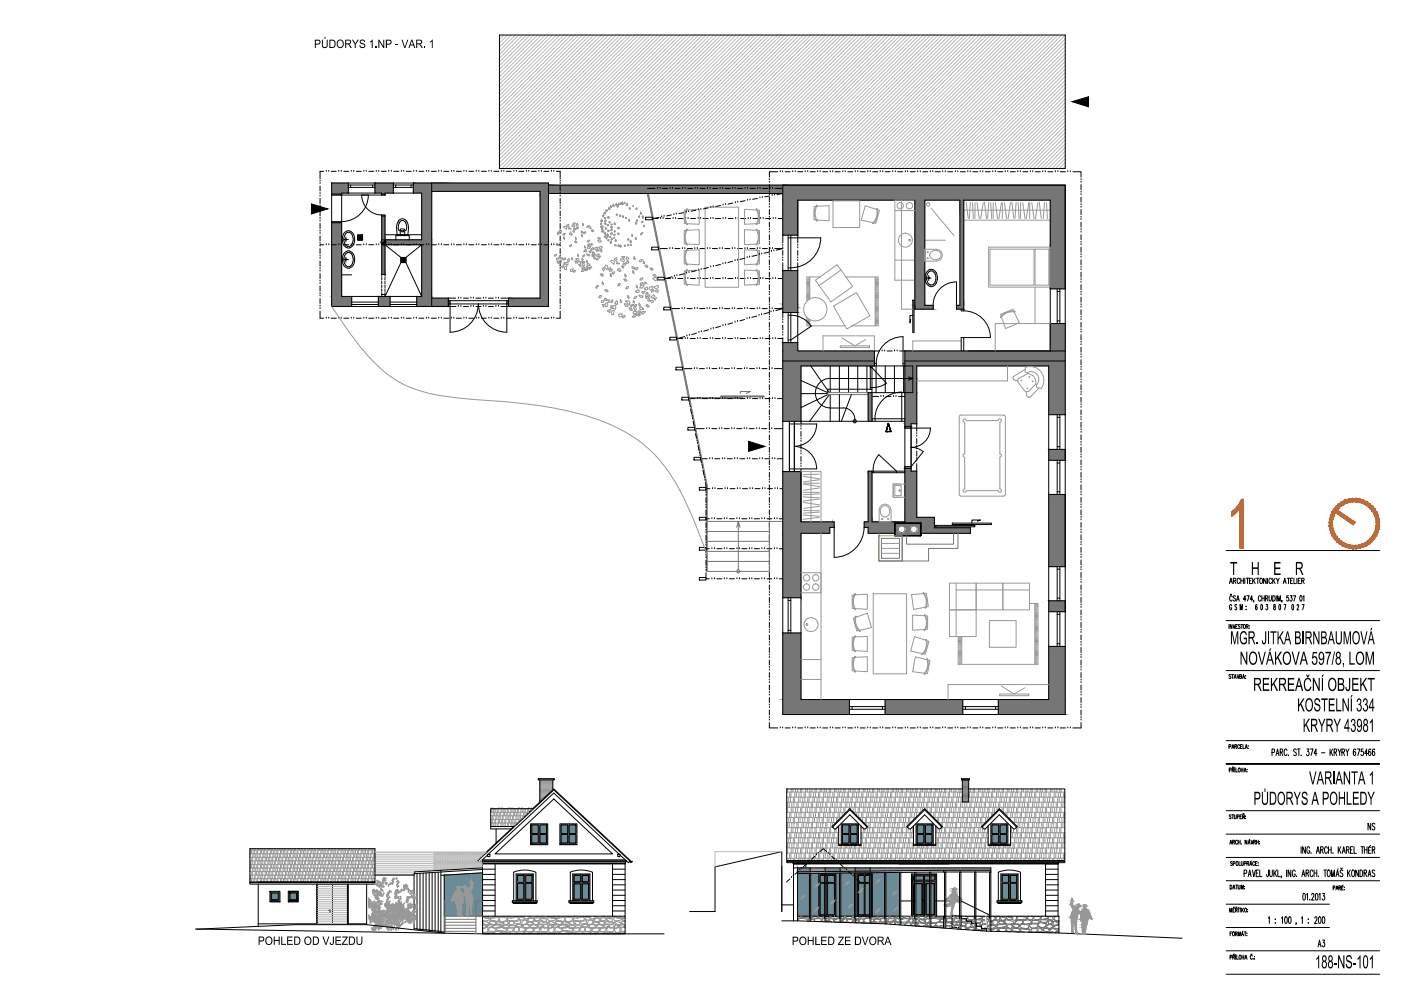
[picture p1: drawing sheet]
<svg xmlns="http://www.w3.org/2000/svg" width="420mm" height="297mm" viewBox="0 0 420 297" stroke-linecap="round" stroke-linejoin="round" font-family="sans-serif">
<g fill="#767676" stroke="#767676" stroke-width=".3">
<path d="M268.4 156.8v.4h7.8zM268.4 156.8h7.8v.4z"/>
<path d="M268.4 157.2l5.5 .1zM268.4 157.2h5.7z"/>
<path d="M274.1 157.2l2.1 .1zM274.1 157.2l2.1 .1z"/>
<path d="M270.4 157.3h3.2zM270.4 157.3h3.5z"/>
<path d="M268.4 157.3h1.7zM268.4 157.3h2z"/>
<path d="M270.7 157.3h2.9zM270.7 157.3h2.9z"/>
<path d="M268.4 157.3h1.6zM268.4 157.3h1.7z"/>
<path d="M274.5 157.3l.4 .2h1.3zM274.5 157.3h1.7v.2z"/>
<path d="M270.9 157.3l.3 .2h2zM270.9 157.3h2.7l-.4 .2z"/>
<path d="M271.2 157.5h2zM271.2 157.5h2z"/>
<path d="M268.4 157.3v.2h1.2zM268.4 157.3h1.6l-.4 .2z"/>
<path d="M274.9 157.5l.4 .3h.9zM274.9 157.5h1.3v.3z"/>
<path d="M271.3 157.5l.3 .3h1.3zM271.3 157.5h1.9l-.3 .3z"/>
<path d="M271.6 157.8l1.3 .1zM271.6 157.8l1.3 .1z"/>
<path d="M268.4 157.5v.4h.9zM268.4 157.5h1.2l-.3 .4z"/>
<path d="M275.3 157.8l.2 .4h.7zM275.3 157.8h.9v.4z"/>
<path d="M271.8 158.2h.9zM271.8 158.2h.9zM271.6 157.9l.2 .3h.9zM271.6 157.9h1.3l-.2 .3z"/>
<path d="M268.4 157.9v.3h.7zM268.4 157.9h.9l-.2 .3z"/>
<path d="M275.5 158.2v.5h.7zM275.5 158.2h.7v.5z"/>
<path d="M271.8 158.2l.1 .5h.7zM271.8 158.2h.9l-.1 .5z"/>
<path d="M268.4 158.2v.5h.6zM268.4 158.2h.7l-.1 .5z"/>
<path d="M271.9 158.7l-.1 .4h.9zM271.9 158.7h.7l.1 .4z"/>
<path d="M268.4 158.7v.4h.7zM268.4 158.7h.6l.1 .4z"/>
<path d="M275.5 158.7v.4h.7zM275.5 158.7h.7v.4z"/>
<path d="M271.8 159.1h.9zM271.8 159.1h.9z"/>
<path d="M271.8 159.1l-.2 .4h1.3zM271.8 159.1h.9l.2 .4z"/>
<path d="M268.4 159.1v.4h.9zM268.4 159.1h.7l.2 .4z"/>
<path d="M275.5 159.1l-.2 .5h.9zM275.5 159.1h.7v.5z"/>
<path d="M271.6 159.5l1.3 .1zM271.6 159.5l1.3 .1z"/>
<path d="M271.3 159.9h1.9l-1.6-.3zM271.6 159.6h1.3l.3 .3z"/>
<path d="M268.4 159.5v.4h1.2zM268.4 159.5h.9l.3 .4z"/>
<path d="M274.9 159.9h1.3l-.9-.3zM275.3 159.6h.9v.3z"/>
<path d="M271.2 159.9h2zM271.3 159.9h1.9z"/>
<path d="M270.9 160h2.7l-2.4-.1zM271.2 159.9l2.4 .1z"/>
<path d="M268.4 159.9v.1h1.6zM268.4 159.9l1.6 .1z"/>
<path d="M274.5 160.1h1.7l-1.3-.2zM274.9 159.9h1.3v.2z"/>
<path d="M270.7 160.1h2.9zM270.9 160l2.7 .1z"/>
<path d="M274.2 160.1h2zM274.5 160.1h1.7z"/>
<path d="M270.4 160.1h3.5zM270.7 160.1h3.2z"/>
<path d="M268.4 160l2 .1zM268.4 160l2 .1z"/>
<path d="M274.1 160.1h2.1zM274.2 160.1h2z"/>
<path d="M268.4 160.1h5.7zM268.4 160.1h5.7z"/>
<path d="M268.4 160.1v.5h7.8zM268.4 160.1h7.8v.5z"/>
<path d="M129.5 54.9v.6h35zM129.5 54.9h35v.6z"/>
<path d="M124 54.9v.6h5.5zM124 54.9h5.5v.6z"/>
<path d="M129.5 55.5v1.9h35zM129.5 55.5h35v1.9z"/>
<path d="M124 55.5v1.9h5.5zM124 55.5h5.5v1.9z"/>
<path d="M124 57.4v.5h5.5zM124 57.4h5.5v.5z"/>
<path d="M112.5 54.9v3h5.5zM112.5 54.9h5.5v3z"/>
<path d="M99.5 54.9v3h5zM99.5 54.9h5v3z"/>
<path d="M164.5 55.5v2.5h70.3zM164.5 55.5h70.3v2.5z"/>
<path d="M162 57.4v.6h2.5zM162 57.4h2.5v.6z"/>
<path d="M114.5 57.9v.6h1zM114.5 57.9h1v.6z"/>
<path d="M99.5 57.9v.6h3zM99.5 57.9h3v.6z"/>
<path d="M126.5 57.9v14h3zM126.5 57.9h3v14z"/>
<path d="M114.5 64.5v7.4h1zM114.5 64.5h1v7.4z"/>
<path d="M115.5 71.9v1.5h14zM115.5 71.9h14v1.5z"/>
<path d="M114.5 71.9v1.5h1zM114.5 71.9h1v1.5z"/>
<path d="M114.5 73.4v8.9h1zM114.5 73.4h1v8.9z"/>
<path d="M126.5 73.4v15.5h3zM126.5 73.4h3v15.5z"/>
<path d="M99.5 66.5v22.4h3zM99.5 66.5h3v22.4z"/>
<path d="M162 58v31.4h2.5zM162 58h2.5v31.4z"/>
<path d="M152.5 89.4v.7h12zM152.5 89.4h12v.7z"/>
<path d="M129.5 89.4v.7h5zM129.5 89.4h5v.7z"/>
<path d="M152 90.1v1h12.5zM152 90.1h12.5v1z"/>
<path d="M129.5 90.1v1h5.5zM129.5 90.1h5.5v1z"/>
<path d="M152.5 91.1v.8h12zM152.5 91.1h12v.8z"/>
<path d="M129.5 91.1v.8h5zM129.5 91.1h5v.8z"/>
<path d="M125 88.9v3h4.5zM125 88.9h4.5v3z"/>
<path d="M113.5 88.9v3h3.5zM113.5 88.9h3.5v3z"/>
<path d="M99.5 88.9v3h6zM99.5 88.9h6v3z"/>
<path d="M234.8 141.4v15h5.4zM234.8 141.4h5.4v15z"/>
<path d="M234.8 156.4v1.7h14.9zM234.8 156.4h14.9v1.7z"/>
<path d="M234.8 158.1v1.8h14zM234.8 158.1h14v1.8z"/>
<path d="M234.8 159.9v19.3h5.4zM234.8 159.9h5.4v19.3z"/>
<path d="M314.5 193.8v15.9h5zM314.5 193.8h5v15.9z"/>
<path d="M234.8 189.7v20h5.4zM234.8 189.7h5.4v20z"/>
<path d="M299.4 209.7v4.5h20.1zM299.4 209.7h20.1v4.5z"/>
<path d="M265.4 209.7v4.5h23.3zM265.4 209.7h23.3v4.5z"/>
<path d="M234.8 209.7v4.5h19.9zM234.8 209.7h19.9v4.5z"/>
<path d="M314.5 134.7v3.3h5zM314.5 134.7h5v3.3z"/>
<path d="M314.5 148.2v21.6h5zM314.5 148.2h5v21.6z"/>
<path d="M314.5 180.1v3.2h5zM314.5 180.1h5v3.2z"/>
<path d="M271.4 140.4v.8h1.8zM271.4 140.4h1.8v.8z"/>
<path d="M271.4 141.2v13.9h3.5zM271.4 141.2h3.5v13.9z"/>
<path d="M271.4 155.1v1.3h8.8zM271.4 155.1h8.8v1.3z"/>
<path d="M260.4 141.2v15.2h1.1zM260.4 141.2h1.1v15.2z"/>
<path d="M259.2 156.4v.4h21zM259.2 156.4h21v.4z"/>
<path d="M259.2 156.8v1.3h9.2zM259.2 156.8h9.2v1.3z"/>
<path d="M249.7 156.4v1.7h.5zM249.7 156.4h.5v1.7z"/>
<path d="M276.2 156.8v1.4h4zM276.2 156.8h4v1.4z"/>
<path d="M276.2 158.2v1.7h14.8zM276.2 158.2h14.8v1.7z"/>
<path d="M260.4 158.1v1.8h8zM260.4 158.1h8v1.8z"/>
<path d="M234.8 102.7v2.5h4.4zM234.8 102.7h4.4v2.5z"/>
<path d="M271.4 105.2v3h48.1zM271.4 105.2h48.1v3z"/>
<path d="M234.8 105.2v3h27.4zM234.8 105.2h27.4v3z"/>
<path d="M271.4 108.2v1.5h48.1zM271.4 108.2h48.1v1.5z"/>
<path d="M234.8 108.2v1.5h27.4zM234.8 108.2h27.4v1.5z"/>
<path d="M273.7 109.7v3.8h1.2zM273.7 109.7h1.2v3.8z"/>
<path d="M271.4 109.7v3.8h2.3zM271.4 109.7h2.3v3.8z"/>
<path d="M273.7 113.5v4.2h1.2zM273.7 113.5h1.2v4.2z"/>
<path d="M271.4 113.5v4.2h2.3zM271.4 113.5h2.3v4.2z"/>
<path d="M314.5 109.7v14.6h5zM314.5 109.7h5v14.6z"/>
<path d="M234.8 109.7v16.6h5.4zM234.8 109.7h5.4v16.6z"/>
<path d="M271.4 117.7v9.3h3.5zM271.4 117.7h3.5v9.3z"/>
<path d="M271.4 127v.8h1.8zM271.4 127h1.8v.8z"/>
<path d="M234.8 55.5v4.5h84.7zM234.8 55.5h84.7v4.5z"/>
<path d="M234.8 60v10.5h4.4zM234.8 60h4.4v10.5z"/>
<path d="M315 60v26.6h4.5zM315 60h4.5v26.6z"/>
<path d="M234.8 81.1v10.1h4.4zM234.8 81.1h4.4v10.1z"/>
<path d="M274.4 60v31.5h2.9zM274.4 60h2.9v31.5z"/>
<path d="M287.9 60v31.5h1.1zM287.9 60h1.1v31.5z"/>
<path d="M234.8 91.2v1h4.4zM234.8 91.2h4.4v1z"/>
<path d="M274.4 91.5v1.2h5.5zM274.4 91.5h5.5v1.2z"/>
<path d="M286.9 91.5v1.2h2.1zM286.9 91.5h2.1v1.2z"/>
<path d="M234.8 92.2v1.5h4.4zM234.8 92.2h4.4v1.5z"/>
<path d="M315 97v8.2h4.5zM315 97h4.5v8.2z"/>
<path d="M260.4 117.7v8.6h1.1zM260.4 117.7h1.1v8.6z"/>
</g>
<g fill="none" stroke="#bababa" stroke-width=".3">
<path d="M150 10.5l-.2 .2M151.1 10.5l-1.3 1.3M152.2 10.5l-2.4 2.5M153.3 10.5l-3.5 3.6M154.5 10.5l-4.7 4.7M155.6 10.5l-5.8 5.8M156.7 10.5l-6.9 6.9M157.9 10.5l-8.1 8M159 10.5l-9.2 9.2M160.1 10.5l-10.3 10.3M161.2 10.5l-11.4 11.4M162.4 10.5l-12.6 12.5"/>
<path d="M163.5 10.5l-13.7 13.7M164.6 10.5l-14.8 14.8M165.7 10.5l-15.9 15.9M166.8 10.5l-17 17M168 10.5l-18.2 18.2M169.1 10.5l-19.3 19.3M170.2 10.5l-20.4 20.4M171.3 10.5l-21.5 21.5M172.4 10.5l-22.6 22.6M173.6 10.5l-23.8 23.8M174.7 10.5l-24.9 24.9M175.8 10.5l-26 26"/>
<path d="M176.9 10.5l-27.1 27.1M178.1 10.5l-28.3 28.3M179.2 10.5l-29.4 29.4M180.3 10.5l-30.5 30.5M181.5 10.5l-31.7 31.6M182.6 10.5l-32.8 32.8M183.7 10.5l-33.9 33.9M184.8 10.5l-35 35M185.9 10.5l-36.1 36.1M187 10.5l-37.2 37.3M188.2 10.5l-38.4 38.4M189.3 10.5l-39.5 39.5"/>
<path d="M190.4 10.5l-40 40M191.5 10.5l-40 40M192.7 10.5l-40 40M193.8 10.5l-40 40M194.9 10.5l-40 40M196 10.5l-40 40M197.2 10.5l-40 40M198.3 10.5l-40 40M199.4 10.5l-40 40M200.5 10.5l-40 40M201.6 10.5l-40 40M202.7 10.5l-40 40"/>
<path d="M203.9 10.5l-40 40M205 10.5l-40 40M206.1 10.5l-40 40M207.3 10.5l-40.1 40M208.4 10.5l-40 40M209.5 10.5l-40 40M210.6 10.5l-40 40M211.8 10.5l-40 40M212.9 10.5l-40 40M214 10.5l-40 40M215.1 10.5l-40 40M216.3 10.5l-40.1 40"/>
<path d="M217.4 10.5l-40.1 40M218.5 10.5l-40 40M219.6 10.5l-40 40M220.7 10.5l-40 40M221.8 10.5l-40 40M223 10.5l-40 40M224.1 10.5l-40 40M225.2 10.5l-40 40M226.3 10.5l-40 40M227.5 10.5l-40 40M228.6 10.5l-40 40M229.7 10.5l-40 40"/>
<path d="M230.9 10.5l-40.1 40M232 10.5l-40 40M233.1 10.5l-40 40M234.2 10.5l-40 40M235.3 10.5l-40 40M236.4 10.5l-40 40M237.6 10.5l-40 40M238.7 10.5l-40 40M239.8 10.5l-40 40M240.9 10.5l-40 40M242.1 10.5l-40 40M243.2 10.5l-40 40"/>
<path d="M244.3 10.5l-40 40M245.4 10.5l-40 40M246.6 10.5l-40 40M247.7 10.5l-40 40M248.8 10.5l-40 40M249.9 10.5l-40 40M251.1 10.5l-40.1 40M252.2 10.5l-40.1 40M253.3 10.5l-40 40M254.4 10.5l-40 40M255.5 10.5l-40 40M256.7 10.5l-40.1 40"/>
<path d="M257.8 10.5l-40 40M258.9 10.5l-40 40M260 10.5l-40 40M261.2 10.5l-40 40M262.3 10.5l-40 40M263.4 10.5l-40 40M264.5 10.5l-40 40M265.7 10.5l-40 40M266.8 10.5l-40 40M267.9 10.5l-40 40M269 10.5l-40 40M270.1 10.5l-40 40"/>
<path d="M271.2 10.5l-40 40M272.4 10.5l-40 40M273.5 10.5l-40 40M274.6 10.5l-40 40M275.7 10.5l-40 40M276.9 10.5l-40 40M278 10.5l-40 40M279.1 10.5l-40 40M280.3 10.5l-40.1 40M281.4 10.5l-40 40M282.5 10.5l-40 40M283.6 10.5l-40 40"/>
<path d="M284.7 10.5l-40 40M285.8 10.5l-40 40M287 10.5l-40 40M288.1 10.5l-40 40M289.2 10.5l-40 40M290.3 10.5l-40 40M291.5 10.5l-40 40M292.6 10.5l-40 40M293.7 10.5l-40 40M294.8 10.5l-40 40M296 10.5l-40 40M297.1 10.5l-40 40"/>
<path d="M298.2 10.5l-40 40M299.3 10.5l-40 40M300.5 10.5l-40.1 40M301.6 10.5l-40.1 40M302.7 10.5l-40 40M303.8 10.5l-40 40M304.9 10.5l-40 40M306.1 10.5l-40.1 40M307.2 10.5l-40 40M308.3 10.5l-40 40M309.4 10.5l-40 40M310.6 10.5l-40 40"/>
<path d="M311.7 10.5l-40 40M312.8 10.5l-40 40M313.9 10.5l-40 40M315.1 10.5l-40 40M316.2 10.5l-40 40M317.3 10.5l-40 40M318.4 10.5l-40 40M319.5 10.5l-40 40M319.5 11.7l-38.9 38.8M319.5 12.8l-37.7 37.7M319.5 13.9l-36.6 36.6M319.5 15.1l-35.5 35.4"/>
<path d="M319.5 16.2l-34.4 34.3M319.5 17.3l-33.2 33.2M319.5 18.4l-32.1 32.1M319.5 19.6l-31 30.9M319.5 20.7l-29.9 29.8M319.5 21.8l-28.7 28.7M319.5 22.9l-27.6 27.6M319.5 24l-26.5 26.5M319.5 25.1l-25.4 25.4M319.5 26.3l-24.3 24.2M319.5 27.4l-23.1 23.1M319.5 28.5l-22 22"/>
<path d="M319.5 29.6l-20.9 20.9M319.5 30.8l-19.8 19.7M319.5 31.9l-18.6 18.6M319.5 33l-17.5 17.5M319.5 34.1l-16.4 16.4M319.5 35.3l-15.3 15.2M319.5 36.4l-14.1 14.1M319.5 37.5l-13 13M319.5 38.6l-11.9 11.9M319.5 39.8l-10.8 10.7M319.5 40.9l-9.6 9.6M319.5 42l-8.5 8.5"/>
<path d="M319.5 43.1l-7.4 7.4M319.5 44.2l-6.3 6.3M319.5 45.3l-5.2 5.2M319.5 46.5l-4.1 4M319.5 47.6l-2.9 2.9M319.5 48.7l-1.8 1.8M319.5 49.8l-.7 .7M112.5 255.5h33.2M112.5 256.1h17.7M112.5 256.6h17.7M112.5 257.7h17.7M112.5 258.3h17.7"/>
<path d="M112.5 258.8h17.7M112.5 259.4h17.7M112.5 259.9h17.7M112.5 255.4h33.3M130.2 255.4v5.6M130.2 255.8l15.2 .1M130.2 256.2h14.8M130.2 256.5h14.5M130.2 256.8h14.1M130.2 257.5h13.4M130.2 257.9h13M130.2 258.2h13.2"/>
<path d="M130.2 258.5h13.5M130.2 258.9h14.5M130.2 259.2h14.5M130.2 259.5h14.5M130.2 259.9h14.5M130.6 255.5v.3M130.6 256.2v.3M130.6 256.8v.4M130.6 257.5v.4M130.6 258.2v.3M130.6 258.9v.3M130.6 259.5v.4"/>
<path d="M131.1 255.4v.1M131.1 255.8v.4M131.1 256.5v.3M131.1 257.2v.3M131.1 257.9v.3M131.1 258.5v.4M131.1 259.2v.3M131.1 259.9v.3M131.6 255.5v.3M131.6 256.2v.3M131.6 256.8v.4M131.6 257.5v.4"/>
<path d="M131.6 258.2v.3M131.6 258.9v.3M131.6 259.5v.4M132.1 255.4v.1M132.1 255.8v.4M132.1 256.5v.3M132.1 257.2v.3M132.1 257.9v.3M132.1 258.5v.4M132.1 259.2v.3M132.1 259.9v.3M132.6 255.5v.3"/>
<path d="M132.6 256.2v.3M132.6 256.8v.4M132.6 257.5v.4M132.6 258.2v.3M132.6 258.9v.3M132.6 259.5v.4M133.2 255.4v.1M133.2 255.8v.4M133.2 256.5v.3M133.2 257.2v.3M133.2 257.9v.3M133.2 258.5v.4"/>
<path d="M133.2 259.2v.3M133.2 259.9v.3M133.7 255.5v.3M133.7 256.2v.3M133.7 256.8v.4M133.7 257.5v.4M133.7 258.2v.3M133.7 258.9v.3M133.7 259.5v.4M134.2 255.4v.1M134.2 255.8v.4M134.2 256.5v.3"/>
<path d="M134.2 257.2v.3M134.2 257.9v.3M134.2 258.5v.4M134.2 259.2v.3M134.2 259.9v.3M134.7 255.5v.3M134.7 256.2v.3M134.7 256.8v.4M134.7 257.5v.4M134.7 258.2v.3M134.7 258.9v.3M134.7 259.5v.4"/>
<path d="M135.2 255.4v.1M135.2 255.8v.4M135.2 256.5v.3M135.2 257.2v.3M135.2 257.9v.3M135.2 258.5v.4M135.2 259.2v.3M135.2 259.9v.3M135.7 255.5v.3M135.7 256.2v.3M135.7 256.8v.4M135.7 257.5v.4"/>
<path d="M135.7 258.2v.3M135.7 258.9v.3M135.7 259.5v.4M136.2 255.4v.1M136.2 255.8v.4M136.2 256.5v.3M136.2 257.2v.3M136.2 257.9v.3M136.2 258.5v.4M136.2 259.2v.3M136.2 259.9v.3M136.7 255.5v.3"/>
<path d="M136.7 256.2v.3M136.7 256.8v.4M136.7 257.5v.4M136.7 258.2v.3M136.7 258.9v.3M136.7 259.5v.4M137.2 255.4v.1M137.2 255.8v.4M137.2 256.5v.3M137.2 257.2v.3M137.2 257.9v.3M137.2 258.5v.4"/>
<path d="M137.2 259.2v.3M137.2 259.9v.3M137.7 255.5v.3M137.7 256.2v.3M137.7 256.8v.4M137.7 257.5v.4M137.7 258.2v.3M137.7 258.9v.3M137.7 259.5v.4M138.2 255.4v.1M138.2 255.8v.4M138.2 256.5v.3"/>
<path d="M138.2 257.2v.3M138.2 257.9v.3M138.2 258.5v.4M138.2 259.2v.3M138.2 259.9v.3M138.7 255.5v.3M138.7 256.2v.3M138.7 256.8v.4M138.7 257.5v.4M138.7 258.2v.3M138.7 258.9v.3M138.7 259.5v.4"/>
<path d="M139.2 255.4v.1M139.2 255.8v.4M139.2 256.5v.3M139.2 257.2v.3M139.2 257.9v.3M139.2 258.5v.4M139.2 259.2v.3M139.2 259.9v.3M139.8 255.5v.3M139.8 256.2v.3M139.8 256.8v.4M139.8 257.5v.4"/>
<path d="M139.8 258.2v.3M139.8 258.9v.3M139.8 259.5v.4M140.3 255.4v.1M140.3 255.8v.4M140.3 256.5v.3M140.3 257.2v.3M140.3 257.9v.3M140.3 258.5v.4M140.3 259.2v.3M140.3 259.9v.3M140.8 255.5v.3"/>
<path d="M140.8 256.2v.3M140.8 256.8v.4M140.8 257.5v.4M140.8 258.2v.3M140.8 258.9v.3M140.8 259.5v.4M141.3 255.4v.1M141.3 255.8v.4M141.3 256.5v.3M141.3 257.2v.3M141.3 257.9v.3M141.3 258.5v.4"/>
<path d="M141.3 259.2v.3M141.3 259.9v.3M141.8 255.5v.3M141.8 256.2v.3M141.8 256.8v.4M141.8 257.5v.4M141.8 258.2v.3M141.8 258.9v.3M141.8 259.5v.4M142.3 255.4v.1M142.3 255.8v.4M142.3 256.5v.3"/>
<path d="M142.3 257.2v.3M142.3 257.9v.3M142.3 258.5v.4M142.3 259.2v.3M142.3 259.9v.3M142.8 255.5v.3M142.8 256.2v.3M142.8 256.8v.4M142.8 257.5v.4M142.8 258.2v.3M142.8 258.9v.3M142.8 259.5v.4"/>
<path d="M143.4 255.4v.1M143.4 255.8v.4M143.4 256.5v.3M143.4 257.2v.3M143.4 258.1v.1M143.4 258.5v.4M143.4 259.2v.3M143.4 259.9v.3M143.8 258.5h.7M143.9 256.8v.4h-31.4M143.9 255.5v.3M143.9 256.2v.3"/>
<path d="M143.9 258.5h.1M143.9 258.9v.3M143.9 259.5v.4M144.2 258.2h.2M144.4 258.2h.1M144.4 255.4v.1M144.4 255.8v.4M144.4 256.5v.3M144.4 258.5v.4M144.4 259.2v.3M144.4 259.9v.2M144.9 255.5v.3"/>
<path d="M144.9 256.2v.1M145.4 255.4v.1M234.5 255.3h-20.1v4.5M95.2 265.2h9M95.2 265.7h9M95.2 266.3h9M95.2 266.8h9M95.2 267.4h9M95.2 267.9h9M95.2 268.5h9M95.2 269h9M95.2 269.6h9"/>
<path d="M95.2 270.2h9M95.2 270.7h9M95.2 271.3h9M95.2 271.8h9M95.2 272.4h9M95.2 273.5h9M95.2 274.1h9M95.2 274.6h9M95.2 275.2h9M95.2 275.7h9M95.2 276.3h9M95.2 276.8h9"/>
<path d="M95.2 272.9h3.7M99.1 272.9h5.1M112.5 260.5l24.5 .1M112.5 261.1h16.6M112.5 261.6h11.9M112.5 262.2h11.7M130.2 260.2h12.5M130.2 260.9h1.2M130.6 260.2v.4M130.6 260.9v.1M131.1 260.6v.3M131.6 260.2v.4"/>
<path d="M132.1 260.6v.3M132.6 260.2v.4M133.2 260.6v.2M133.7 260.2v.4M134.2 260.6v.2M134.7 260.2v.4M135.2 260.6v.1M135.7 260.2v.4M136.2 260.6h.1M136.7 260.2v.4M137.7 260.2v.3M138.7 260.2v.3"/>
<path d="M139.8 260.2v.2M140.8 260.2v.2M141.8 260.2v.1"/>
</g>
<g fill="none" stroke="#000" stroke-width=".3">
<path d="M149.8 10.5h169.7v40h-169.7zM96 58.8h.1M96 58h.1M96 55h.1M96 54.2h.1M96 55.8v1.4M96 59.5v1.5M97.1 51.4h-1.1v2.1M97.8 51.4h.1M98.6 51.4h.1M99.3 51.4h1.6M99.5 58.5h16v-.6h11v14h-11"/>
<path d="M99.5 58.2h3M101.6 51.4h.1M102.3 51.4h.1M103.1 51.4h1.5M104.5 55.5h8M104.5 56.2h8M104.5 54.9v3M105.2 55.5v.7M105.3 51.4h.1M106.1 51.4h.1M106.9 51.4h1.4M108.5 58.4a6 6 0 0 0 6 6"/>
<path d="M109.1 51.4h.1M109.8 51.4h.1M110.5 58.4a8 8 0 0 1-8.1 8M110.6 51.4h1.5M111.8 55.5v.7M112.5 54.9v3M112.8 51.4h.1M113.6 51.4h.1M114.4 51.4h1.4M114.5 58.5v-.6h-12v31h11M114.5 58.2h1M116.6 51.4h.1"/>
<path d="M117.4 51.4h.1M118 54.9v3M118 55.5h6M118 56.2h6M118.1 51.4h1.5M118.7 55.5v.7M120.4 51.4h.1M121.1 51.4h.1M121.8 51.4h1.5M123.3 55.5v.7M124 54.9v3M124.1 51.4h.1"/>
<path d="M124.9 51.4h.1M125.6 51.4h1.5M127.9 51.4h.1M128.6 51.4h.1M129.3 51.4h1.6M129.5 54.9v37M129.5 57.4h32.5v32h-9.5v2.5h12v-37h-65v37h37.2M131.6 51.4h.1M132.3 51.4h.1M133.1 51.4h1.5M135.4 51.4h.1M136.1 51.4h.1"/>
<path d="M136.8 51.4h1.6M139.1 51.4h.1M139.8 51.4h.1M140.6 51.4h1.5M142.8 51.4h.1M143.6 51.4h.1M144.4 51.4h1.5M146.6 51.4h.1M147.3 51.4h.1M148.1 51.4h1.5M150.3 51.4h.1M151.1 51.4h.1"/>
<path d="M151.9 51.4h1.4M154.1 51.4h.1M154.9 51.4h.1M155.6 51.4h1.5M157.9 51.4h.1M158.6 51.4h.1M159.4 51.4h1.4M161.6 51.4h.1M162.4 51.4h.1M163.1 51.4h1.5M164.5 55.5h155v158.7h-84.7v-113M164.5 58h70.3l-1.8 .3"/>
<path d="M165.4 51.4h.1M166.1 51.4h.1M166.8 51.4h1.2v2.1M168 58.8h.1M168 58h.1M168 55h.1M168 54.2h.1M168 55.8v1.4M168 59.5v1.5M194.2 56.5h2.2M197.2 56.5h.1M198 56.5h.1"/>
<path d="M198.7 56.5h1.5M201 56.5h.1M201.7 56.5h.1M202.5 56.5h1.4M204.7 56.5h.1M205.5 56.5h.1M206.2 56.5h1.5M208.5 56.5h.1M209.2 56.5h.1M209.9 56.5h1.6M212.2 56.5h.1M213 56.5h.1"/>
<path d="M213.7 56.5h1.5M216 56.5h.1M216.7 56.5h.1M217.4 56.5h1.6M219.7 56.5h.1M220.4 56.5h.1M221.2 56.5h1.5M223.4 56.5h.1M224.2 56.5h.1M224.9 59.9h.1M225 56.5h1.5M227.1 59.5l-1.4 .2"/>
<path d="M227.2 56.5h.1M227.9 59.3h.1M227.9 56.5h.1M228.6 59.2h.1M228.7 56.5h1.5M230.7 53.8h.1M230.7 54.6h.1M230.7 57.6h.1M230.7 58.3h.1M230.7 55.3v1.6M230.7 59.1v1.5M230.8 58.8l-1.5 .2"/>
<path d="M230.9 56.5h.1M231.6 58.6h.1M231.7 56.5h.1M232.3 58.5h.1M232.5 56.5h2.3M233.2 51.5h-2.5v1.6M234 51.5h.1M234.7 51.5h.1M235.5 51.5h1.5M237.7 51.5h.1M238.5 51.5h.1M239.2 51.5h1.5"/>
<path d="M241.5 51.5h.1M242.2 51.5h.1M243 51.5h1.5M245.2 51.5h.1M246 51.5h.1M246.7 51.5h1.5M249 51.5h.1M249.7 51.5h.1M250.5 51.5h1.5M252.7 51.5h.1M253.5 51.5h.1M254.2 51.5h1.5"/>
<path d="M256.5 51.5h.1M257.2 51.5h.1M258 51.5h1.5M260.2 51.5h.1M261 51.5h.1M261.7 51.5h1.5M264 51.5h.1M264.7 51.5h.1M265.5 51.5h1.5M267.7 51.5h.1M268.5 51.5h.1M269.2 51.5h1.5"/>
<path d="M271.5 51.5h.1M272.2 51.5h.1M273 51.5h1.5M275.2 51.5h.1M276 51.5h.1M276.7 51.5h1.5M279 51.5h.1M279.8 51.5h.1M280.5 51.5h1.5M282.7 51.5h.1M283.5 51.5h.1M284.2 51.5h1.5"/>
<path d="M286.5 51.5h.1M287.2 51.5h.1M288 51.5h1.5M290.3 51.5h.1M291 51.5h.1M291.7 51.5h1.6M294 51.5h.1M294.7 51.5h.1M295.5 51.5h1.5M297.7 51.5h.1M298.5 51.5h.1M299.2 51.5h1.6"/>
<path d="M301.5 51.5h.1M302.2 51.5h.1M303 51.5h1.5M305.2 51.5h.1M306 51.5h.1M306.8 51.5h1.4M309 51.5h.1M309.7 51.5h.1M310.5 51.5h1.5M312.7 51.5h.1M313.5 51.5h.1M314.3 51.5h1.4"/>
<path d="M316.5 51.5h.1M317.3 51.5h.1M318 51.5h1.5M320.2 51.5h.1M321 51.5h.1M321.7 51.5h2.5v1.6M324.2 58.3h.1M324.2 57.6h.1M324.2 54.6h.1M324.2 53.8h.1M324.2 55.3v1.6M324.2 59.1v1.5"/>
<path d="M96 77.5h.1M96 76.8h.1M96 73.7h.1M96 73h.1M96 70h.1M96 69.3h.1M96 66.3h.1M96 65.5h.1M96 62.5h.1M96 61.7h.1M96 63.2v1.5M96 67v1.5"/>
<path d="M96 70.7v1.5M96 74.5v1.5M96 78.2v1.6M96 73.4h1.1M97.8 73.4h.1M98.6 73.4h.1M99.3 73.4h1.6M99.5 66.5h3M99.5 66.8h3M101.6 73.4h.1M102.3 73.4h.1M102.7 71.5v.9l.4 1h1.5"/>
<path d="M102.7 78.1l.4 1.3M103 73.4l.8 .8 1.1 .1M103 79.4l.8 .8 1.1 .1M103.1 70.1l-.4 1.4M103.1 76.1l-.4 1v1M103.1 71.4v.8M103.1 77.4v.8M103.1 71.8h.5M103.1 77.8h.5M103.2 72.2l.6 1.4M103.2 78.2l.2 .8M103.4 70.6l-.2 .7"/>
<path d="M103.4 79l.4 .6M103.7 70a1.1 1.1 0 0 1 1.6 0M103.7 79.6l.5 .3M103.7 76a1.2 1.2 0 0 1 2 .6M103.7 71v.6M103.7 72v.5M103.7 77.1v.5M103.7 78v.6M103.8 70l-.4 .6M103.8 76l-.6 1.4M103.9 71.8h.6M103.9 77.8h.6"/>
<path d="M104.1 75.3l-.6 .3-.5 .6M104.2 75.2h.7M104.8 79.9h-.6M104.8 69.2a2.37 2.37 0 0 1 1.6 2.3M104.8 75.3a2.44 2.44 0 0 1 1.6 2.8M104.9 69.2l-1.1 .2-.8 .7M105.3 70l.4 .6M105.3 79.6l-.5 .3M105.3 73.4h.1M105.7 70.6l.2 .7M105.7 76.6l.2 .8M105.7 73a1.2 1.2 0 0 1-2 .5"/>
<path d="M105.7 79l-.4 .6M105.9 72.2l-.2 .7M105.9 78.2l-.2 .8M105.9 71.4v.8M105.9 77.4v.8M105.9 79.4l-.4 .6-.7 .3M106.1 73.4h.1M106.4 78.1l-.4 1.3M106.4 71.5a2.51 2.51 0 0 1-1.6 2.8M106.9 73.4h1.4M107.2 70.4h1.5v1.6h-1.5zM107.2 71.2h1.5"/>
<path d="M107.2 70.8h1.5M107.2 71.6h1.5M107.6 70.4v1.6M107.8 71.5l.5-.5-.5 .5M108 70.4v1.6M108.3 71l-.6 .5M108.3 71.4l-.1 .1M108.3 71.1l-.4 .4M108.3 71.1l-.4 .5M108.3 71.2l-.3 .4M108.3 71.3l-.3 .2M108.3 70.4v1.6"/>
<path d="M109.1 73.4h.1M109.8 73.4h.1M110.6 73.4h1.5M112.8 73.4h.1M113.6 73.4h.1M114.4 73.4h12.7M114.4 73.2l1.1-1.1-1 1.1M114.5 64.8h1M115.5 70.4h11M115.5 73.4l4.7 3.8M115.6 72.2l-1.1 1M115.6 73l-.2 .2"/>
<path d="M115.6 72.3l-.9 1M115.7 72.4l-1 .9M115.7 72.5l-.8 .9M115.7 72.6l-.7 .8M115.7 72.8l-.5 .6M116.6 73.4h.1M117.4 73.4h.1M118.7 71.9v-1.3h4v1.3M119.5 66.2a1.42 1.42 0 0 1 2.3 0M119.6 66.2l-.6 1.4 .1 2.8h3.2l.2-2.1-.4-1.7M119.7 69.1l.7 .3M119.8 66.8l-.4 1.7 .3 .6"/>
<path d="M120.1 68.7h1.1l.1 .3-.3 .1M120.1 68.7v.3l.3 .1M120.2 77.2h1.5v1.5h-1.5zM120.2 78.7l-4.7 10.2v-1.2M120.2 77.9h1.5M120.2 77.6h1.5M120.2 78.3h1.5M120.4 73.4h.1M120.4 69.5h.6M120.5 69.2h.5M120.6 77.2v1.5M120.7 78.2l.6-.5-.5 .6"/>
<path d="M121 77.2v1.5M121.1 73.4h.1M121.3 77.7l-.6 .5M121.3 78.1l-.1 .1M121.3 77.9l-.4 .4 .4-.4M121.3 77.2v1.5M121.4 66.4l-.4-.3h-.6l-.6 .7M121.5 66.5l.2 .3M121.6 66.8l.3 1.7M121.7 77.2l4.8-3.8v15.5M121.7 78.7l4.8 10.2M121.9 66.2l.2 .4"/>
<path d="M122 68.5l-.3 .5-.7 .4M124.1 73.4h.1M124.9 73.4h.1M127.9 73.4h.1M128.6 73.4h.1M129.3 73.4h1.6M131.6 73.4h.1M132.3 73.4h.1M133.1 73.4h1.5M135.4 73.4h.1M136.1 73.4h.1M136.8 73.4h1.6"/>
<path d="M139.1 73.4h.1M139.8 73.4h.1M140.6 73.4h1.5M142.8 73.4h.1M143.6 73.4h.1M144.4 73.4h1.5M146.6 73.4h.1M147.3 73.4h.1M148.1 73.4h1.5M150.3 73.4h.1M151.1 73.4h.1M151.9 73.4h1.4"/>
<path d="M154.1 73.4h.1M154.9 73.4h.1M155.6 73.4h1.5M157.9 73.4h.1M158.6 73.4h.1M159.4 73.4h1.4M161.6 73.4h.1M162.4 73.4h.1M163.1 73.4h1.5M165.4 73.4h.1M166.1 73.4h.1M166.8 73.4h1.2"/>
<path d="M168 77.5h.1M168 76.8h.1M168 73.7h.1M168 73h.1M168 70h.1M168 69.3h.1M168 66.3h.1M168 65.5h.1M168 62.5h.1M168 61.7h.1M168 63.2v1.5M168 67v1.5"/>
<path d="M168 70.7v1.5M168 74.5v1.5M168 78.2v1.6M193.6 65.1h2v.8h-2zM195.4 74.1h2.1v.8h-2.1zM197.7 65.2l-1.7 .3h1.4M197.8 74.5h2.3M198.1 65.5h.1M198.4 65h.1M198.9 65.5h.1M199.2 64.9h.1M199.6 65.5h1.5"/>
<path d="M200.9 74.5h.1M201.4 64.4l-1.5 .3M201.6 74.5h.1M201.9 65.5h.1M202.1 64.3h.1M202.4 74.5h1.5M202.6 65.5h.1M202.8 64.2h.1M203.3 65.5h1.6M204.7 74.5h.1M205 63.8l-1.4 .2M205.4 74.5h.1"/>
<path d="M205.6 65.5h.1M205.8 63.6h.1M206.1 74.5h1.6M206.3 65.5h.1M206.5 63.5h.1M207.1 65.5h1.5M208.4 74.5h.1M208.7 63l-1.4 .3M209.1 74.5h.1M209.4 65.5h.1M209.5 62.9h.1M209.9 74.5h1.5"/>
<path d="M210.1 65.5h.1M210.2 62.7h.1M210.9 65.5h1.5M212.1 74.5h.1M212.4 62.3l-1.4 .3M212.9 74.5h.1M213.1 65.5h.1M213.2 62.1h.1M213.6 74.5h1.6M213.8 65.5h.1M213.9 62h.1M213.9 79.8h.1"/>
<path d="M214.6 65.5h1.5M215.9 74.5h.1M216.1 61.6l-1.5 .3M216.1 79.2l-1.5 .4M216.6 74.5h.1M216.8 79.1h.1M216.8 65.5h.1M216.8 61.5h.1M217.4 74.5h1.5M217.5 78.9h.1M217.6 61.3h.1M217.6 65.5h.1"/>
<path d="M218.4 65.5h1.5M219.6 74.5h.1M219.7 78.3l-1.4 .4M219.8 60.9l-1.5 .3M220.4 74.5h.1M220.4 78.1h.1M220.5 60.7h.1M220.6 65.5h.1M221.2 78h.1M221.2 74.5h1.4M221.2 60.6h.1M221.4 65.5h.1"/>
<path d="M222.1 65.5h1.5M223.4 77.4l-1.5 .4M223.4 74.5h.1M223.4 60.2l-1.4 .3M224.1 77.2h.1M224.1 74.5h.1M224.2 60h.1M224.4 65.5h.1M224.8 77h.1M224.9 74.5h1.5M225.1 65.5h.1M225.9 65.5h1.4"/>
<path d="M227 76.5l-1.5 .3M227.1 74.5h.1M227.7 76.3h.1M227.9 74.5h.1M228.1 65.5h.1M228.4 76.1h.1M228.7 74.5h1.4M228.9 65.5h.1M229.6 65.5h1.5M230.6 75.6l-1.4 .3M230.7 61.3h.1M230.7 62.1h.1"/>
<path d="M230.7 65.1h.1M230.7 65.8h.1M230.7 68.8h.1M230.7 69.6h.1M230.7 72.6h.1M230.7 73.3h.1M230.7 76.3h.1M230.7 77.1h.1M230.7 62.8v1.5M230.7 66.6v1.5M230.7 70.4v1.4M230.7 74.1v1.5"/>
<path d="M230.7 77.9v1.4M230.9 74.5h.1M231.4 75.4h.1M231.7 74.5h.1M231.9 65.5h.1M232.1 75.2h.1M232.4 74.5h2.4l-2 .5M232.6 65.5h.1M233.4 65.5h1.4M234.8 72.8v-17.3h84.7v31.1h-4.5M234.8 73.5h.1M234.8 74.3h.1"/>
<path d="M234.8 77.3h.1M234.8 78.1h.1M234.8 75.1v1.4M234.8 78.8v16.4M234.8 70.5h4.4M236.4 71.3h9.7a9.1 9.1 0 0 1-9.7 9M236.4 70.5v10.6M237.2 70.5v10.6M239.2 73.5h.1M239.2 74.3h.1M239.2 77.3h.1M239.2 78.1h.1"/>
<path d="M239.2 72.8v-12.8h35.2v32.7M239.2 75.1v1.4M239.2 78.8v2.3M324.2 77.1h.1M324.2 76.3h.1M324.2 73.3h.1M324.2 72.6h.1M324.2 69.6h.1M324.2 68.8h.1M324.2 65.8h.1M324.2 65.1h.1M324.2 62.1h.1"/>
<path d="M324.2 61.3h.1M324.2 62.8v1.5M324.2 66.6v1.5M324.2 70.4v1.4M324.2 74.1v1.5M324.2 77.9v1.4M96 92.5h.1M96 91.7h.1M96 88.7h.1M96 88h.1M96 85h.1M96 84.2h.1"/>
<path d="M96 81.2h.1M96 80.5h.1M96 82v1.5M96 85.7v1.5M96 89.5v1.5M96 93.3v2.1h1.1M97.8 95.4h.1M98.6 95.4h.1M99.3 95.4h1.6M101.6 95.4h.1M102.3 95.4h.1M102.5 82.4h3"/>
<path d="M103.1 95.4h1.5M105.3 95.4h.1M105.5 88.9v3M105.5 91.3h8M105.5 90.6h8M106.1 95.4h.1M106.9 95.4h1.4M109.1 95.4h.1M109.8 95.4h.1M110.6 95.4h1.5M112.8 95.4h.1M113.5 88.9h3.5"/>
<path d="M113.5 88.9v3M113.6 95.4h.1M114.4 95.4h1.4M114.5 83.2v.7M114.5 84.3v.8M114.5 85.5v.7M114.5 86.6v.7M114.5 87.7v1.2M114.5 88.3h1M114.5 82.3h1M115.5 82.3v-17.8h-1v18.3M115.5 82.3v.5"/>
<path d="M115.5 83.2v.7M115.5 84.3v.8M115.5 85.5v.7M115.5 86.6v.7M116.6 95.4h.1M117 88.9h9.5M117 88.9v3M117 91.3h8M117 90.6h8M117.4 95.4h.1M118.1 95.4h1.5M120.4 95.4h.1"/>
<path d="M121.1 95.4h.1M121.8 95.4h1.5M124.1 95.4h.1M124.9 95.4h.1M125 88.9v3M125.6 95.4h1.5M127.9 95.4h.1M128.6 95.4h.1M129.3 95.4h1.6M129.5 89.4h7.2M131.6 95.4h.1M132.3 95.4h.1"/>
<path d="M133.1 95.4h1.5M134.5 89.4v.7h.5v1h-.5v.8zM135 99.6v-8.5h17v8.5M135 90.1h17M135.4 95.4h.1M136.1 95.4h.1M136.8 95.4h1.6M137.5 91.9h.1M137.5 89.4h.1M138.2 91.9h.1M138.2 89.4h.1M139 91.9h1.5"/>
<path d="M139 89.4h1.5M139.1 95.4h.1M139.8 95.4h.1M140.6 95.4h1.5M141.2 91.9h.1M141.2 89.4h.1M142 91.9h.1M142 89.4h.1M142.7 91.9h1.5M142.7 89.4h1.5M142.8 95.4h.1M143.4 91.1a8.5 8.5 0 0 1-8.4 8.5"/>
<path d="M143.5 91.1a8.5 8.5 0 0 0 8.5 8.5M143.6 95.4h.1M144.4 95.4h1.5M145 91.9h.1M145 89.4h.1M145.7 91.9h.1M145.7 89.4h.1M146.5 91.9h1.5M146.5 89.4h1.5M146.6 95.4h.1M147.3 95.4h.1M148.1 95.4h1.5"/>
<path d="M148.7 91.9h.1M148.7 89.4h.1M149.5 91.9h.1M149.5 89.4h.1M150.2 89.4h2.3v.7h-.5v1h.5v.8h-2.3M150.3 95.4h.1M151.1 95.4h.1M151.9 95.4h1.4M152.5 90.1v1M154.1 95.4h.1M154.9 95.4h.1M155.6 95.4h1.5"/>
<path d="M157.9 95.4h.1M158.6 95.4h.1M159.4 95.4h1.4M161.6 95.4h.1M162.4 95.4h.1M163.1 95.4h1.5M165.4 95.4h.1M166.1 95.4h.1M168 92.5h.1M168 91.7h.1M168 88.7h.1M168 88h.1"/>
<path d="M168 85h.1M168 84.2h.1M168 81.2h.1M168 80.5h.1M168 93.3v2.1h-1.2M168 82v1.5M168 85.7v1.5M168 89.5v1.5M197.2 83.1h2v.8h-2zM199.1 92.1h2v.8h-2zM201.4 92.5h2.4M201.6 83l-2 .5h1.5"/>
<path d="M201.8 83.5h.1M202.3 82.8h.1M202.5 83.5h.1M203 82.6h.1M203.3 83.5h1.5M204.6 92.5h.1M205.2 82l-1.5 .4M205.3 92.5h.1M205.5 83.5h.1M205.9 81.9h.1M206.1 92.5h1.5M206.3 83.5h.1"/>
<path d="M206.6 81.7h.1M207.1 83.5h1.4M208.3 92.5h.1M208.8 81.1l-1.4 .4M208.9 99.9l-1.5 .4M209.1 92.5h.1M209.3 83.5h.1M209.6 80.9h.1M209.6 99.7h.1M209.8 92.5h1.5M210 83.5h.1M210.3 80.8h.1"/>
<path d="M210.3 99.4h.1M210.8 83.5h1.5M212.1 92.5h.1M212.4 80.2l-1.4 .4M212.5 98.8l-1.5 .5M212.8 92.5h.1M213 83.5h.1M213.2 80h.1M213.2 98.6h.1M213.6 92.5h1.5M213.8 83.5h.1M213.9 98.4h.1"/>
<path d="M214.6 83.5h1.4M215.8 92.5h.1M216.1 97.8l-1.5 .4M216.6 92.5h.1M216.8 83.5h.1M216.8 97.6h.1M217.3 92.5h1.5M217.6 83.5h.1M217.6 97.4h.1M218.3 83.5h1.5M219.6 92.5h.1M219.7 96.8l-1.4 .4"/>
<path d="M220.3 92.5h.1M220.4 96.6h.1M220.6 83.5h.1M221.1 92.5h1.5M221.2 96.4h.1M221.3 83.5h.1M222.1 83.5h1.4M223.3 92.5h.1M223.3 95.8l-1.4 .4M224 95.5h.1M224.1 92.5h.1M224.3 83.5h.1"/>
<path d="M224.8 95.3h.1M224.8 92.5h1.5M225.1 83.5h.1M225.8 83.5h1.5M226.9 94.7l-1.4 .4M227.1 92.5h.1M227.6 94.5h.1M227.9 92.5h.1M228.1 83.5h.1M228.4 94.3h.1M228.6 92.5h1.5M228.8 83.5h.1"/>
<path d="M229.5 83.5h1.6M230.5 93.7l-1.4 .4M230.7 80.1h.1M230.7 80.9h.1M230.7 83.8h.1M230.7 84.6h.1M230.7 87.6h.1M230.7 88.3h.1M230.7 91.4h.1M230.7 92.1h.1M230.7 95.1h.1M230.7 95.8h.1"/>
<path d="M230.7 98.8h.1M230.7 99.6h.1M230.7 81.6v1.5M230.7 85.3v1.5M230.7 89.1v1.5M230.7 92.8v1.5M230.7 96.6v1.5M230.8 92.5h.1M231.2 93.5h.1M231.6 92.5h.1M231.8 83.5h.1M232 93.3h.1"/>
<path d="M232.3 92.5h2.5l-2.1 .6M232.6 83.5h.1M233.3 83.5h1.5M234.8 93.7h4.4M234.8 95.9h.1M234.8 96.7h.1M234.8 99.7h.1M234.8 97.5v1.4M234.8 81.1h4.4M236.4 94.5a7.5 7.5 0 0 1 6.9 3.3l-6.1 4.1h-.8M236.4 93.7v9M237.2 93.7v9"/>
<path d="M239.2 81.1v12.6M239.2 93.7v9M273.7 90h.4v9.7h-.4zM273.7 94.6h-.8v2.1l.2-.9M277.4 83.6l.4 1.4M277.8 81.7l-.3 1-.1 1M277.8 84.9l.5 .6 .6 .3M277.9 83.4h.4M278.1 82.1l-.1 1.9a1.76 1.76 0 0 0 1 1.4M278.5 81.6l-.4 .5M278.5 82.6v.6M278.5 83.5v.6"/>
<path d="M278.7 83.4h.5M279 81.2h.5M279 81.2l-.5 .3M279.5 85.4h-.5M279.6 81.2l.5 .3M279.6 80.8l-1 .1-.8 .8M279.6 85.9h-.7M279.6 80.8l.7 .3 .4 .6M280.1 81.6l.3 .5M280.5 82.1l.1 1.9a1.76 1.76 0 0 1-1 1.4M280.7 81.7l.4 1.3M281.1 83.6a2.33 2.33 0 0 1-1.5 2.2"/>
<path d="M281.1 83.1v.6M286.8 84.5a7 7 0 0 0-7 7M286.9 91.5h1v-31.5h-10.6v31.5h2.6v1.2h-5.5v-1M286.9 84.5v8.2h2.1M288.3 92.7v.5h.7M289 93.2a8 8 0 0 1 8 8h-8.7v4M289 92.7v-32.7h26v45.2M289 92.7v.5M315 97h4.5M317 86.6v10.4M317 87.4h.9M317 96.2h.9"/>
<path d="M317.9 86.6v10.4M324.2 99.6h.1M324.2 98.8h.1M324.2 95.8h.1M324.2 95.1h.1M324.2 92.1h.1M324.2 91.4h.1M324.2 88.3h.1M324.2 87.6h.1M324.2 84.6h.1M324.2 83.8h.1M324.2 80.9h.1"/>
<path d="M324.2 80.1h.1M324.2 81.6v1.5M324.2 85.3v1.5M324.2 89.1v1.5M324.2 92.8v1.5M324.2 96.6v1.5M200.9 101.1h2v.8h-2zM202.7 110.1h2v.8h-2zM204.5 119.1h2v.8h-2zM205 110.5h2.5M205.3 100.9l-2.1 .6h1.5M205.5 101.5h.1"/>
<path d="M206 100.7h.1M206.2 101.5h.1M206.5 119.5l.2 .9M206.7 100.5h.1M206.9 119.5h1.5M207 101.5h1.5M208.3 110.5h.1M209 110.5h.1M209.2 119.5h.1M209.2 101.5h.1M209.8 110.5h1.5M209.9 119.5h.1"/>
<path d="M210 101.5h.1M210.7 119.5h1.5M210.7 101.5h1.5M212 110.5h.1M212.8 110.5h.1M212.9 119.5h.1M213 101.5h.1M213.5 110.5h1.5M213.7 119.5h.1M213.8 101.5h.1M214.4 119.5h1.5M214.5 101.5h1.5"/>
<path d="M215.8 110.5h.1M216.5 110.5h.1M216.7 119.5h.1M216.7 101.5h.1M217.3 110.5h1.5M217.4 119.5h.1M217.5 101.5h.1M218.2 119.5h1.5M218.2 101.5h1.5M219.5 110.5h.1M220.3 110.5h.1M220.4 119.5h.1"/>
<path d="M220.5 101.5h.1M221 110.5h1.5M221.2 119.5h.1M221.2 101.5h.1M221.9 119.5h1.5M222 101.5h1.5M223.3 110.5h.1M224 110.5h.1M224.2 119.5h.1M224.3 101.5h.1M224.8 110.5h1.5M224.9 119.5h.1"/>
<path d="M225 101.5h.1M225.7 119.5h1.5M225.7 101.5h1.6M227 110.5h.1M227.8 110.5h.1M227.9 119.5h.1M228 101.5h.1M228.5 110.5h1.5M228.7 119.5h.1M228.7 101.5h.1M229.4 119.5h1.5M229.5 101.5h1.5"/>
<path d="M230.7 102.6h.1M230.7 103.3h.1M230.7 106.3h.1M230.7 107.1h.1M230.7 110.1h.1M230.7 110.8h.1M230.7 113.8h.1M230.7 114.6h.1M230.7 117.6h.1M230.7 118.3h.1M230.7 100.3v1.6M230.7 104.1v1.5"/>
<path d="M230.7 107.8v1.5M230.7 111.6v1.5M230.7 115.3v1.5M230.7 119.1v1.5M230.8 110.5h.1M231.5 110.5h.1M231.7 119.5h.1M231.7 101.5h.1M232.3 110.5h2.5M232.4 119.5h.1M232.5 101.5h.1M233.2 119.5h1.6"/>
<path d="M233.2 101.5h1.6M234.8 102.7h4.4M234.8 100.5h.1M234.8 108.2h27.4M239.2 102.7v2.5h23.2M240.2 114l8 3.7v-1h13.3v9.6M240.2 118h8M243.1 109.7l5.6 8M248.2 118.3l-8 3.9M248.7 118.3l-5.9 8M248.9 113.4a4.4 4.4 0 0 0-4.4 4.4 4.4 4.4 0 0 0 4.4 4.5M249 109.7v8"/>
<path d="M249 118.3v8M249 113.5h24.7M251.7 109.7v8M251.7 118.3v8M254.5 109.7v8M255.3 118.3l-3 8M257.2 109.7v8M260 109.7v8M261 110.2h.5l4.3 4.7a7.4 7.4 0 0 1-4.8 1.3M261 109.7v7M261.5 118.8h2M261.5 109.7v7"/>
<path d="M262.2 109.7h11.5v8h-13.3v8.6h1.1M262.2 109.7h-22v17.3M262.2 108.9h.6M262.7 109.7v8M262.8 108.9a8 8 0 0 1 8-8v8.8M262.8 108.9v.8M263.8 105.2h-1.6v4.5M264.2 118.8h.1M264.6 105.2h.1M264.9 118.8h.1M265.3 105.2h.1M265.5 109.7v8"/>
<path d="M265.7 118.8h1.5M266 105.2h1.6M267.9 118.8h.1M268.2 109.7v8M268.3 105.2h.1M268.7 118.8h.1M269 105.2h.1M269.5 118.8h1.9M269.8 105.2h49.7M270.8 108.9h.6M271 109.7v8M271.4 105.2v23.1"/>
<path d="M271.4 108.2h48.1M272.4 113l1.3 .5-1.3 .5M289 101.2v4M324.2 118.3h.1M324.2 117.6h.1M324.2 114.6h.1M324.2 113.8h.1M324.2 110.8h.1M324.2 110.1h.1M324.2 107.1h.1M324.2 106.3h.1M324.2 103.3h.1"/>
<path d="M324.2 102.6h.1M324.2 100.3v1.6M324.2 104.1v1.5M324.2 107.8v1.5M324.2 111.6v1.5M324.2 115.3v1.5M324.2 119.1v1.5M206.3 128.1h2v.8h-2zM206.8 121.1h.1M207 121.9h.1M207.1 122.6l.3 1.5M207.6 124.8h.1"/>
<path d="M207.7 125.5h.1M207.9 126.3l.3 1.5M208.1 137.1h2v.8h-2zM208.3 128.5h.1M208.5 129.2h.1M208.6 130l.3 1.4M208.7 128.5h2.5M209.1 132.2h.1M209.2 132.9h.1M209.4 133.6l.2 1.5M209.8 135.8h.1M209.9 136.6h.1"/>
<path d="M210.1 137.3l.3 1.5M210.5 137.5h1.6M210.5 139.5h.1M211.9 128.5h.1M212.7 128.5h.1M212.9 137.5h.1M213.5 128.5h1.4M213.6 137.5h.1M214.3 137.5h1.6M215.7 128.5h.1M216.5 128.5h.1M216.6 137.5h.1"/>
<path d="M217.2 128.5h1.5M217.4 137.5h.1M218.1 137.5h1.5M219.5 128.5h.1M220.2 128.5h.1M220.4 137.5h.1M221 128.5h1.5M221.1 137.5h.1M221.9 137.5h1.5M223.2 128.5h.1M224 128.5h.1M224.1 137.5h.1"/>
<path d="M224.7 128.5h1.5M224.8 137.5h.1M225.6 137.5h1.5M227 128.5h.1M227.7 128.5h.1M227.9 137.5h.1M228.4 128.5h1.6M228.6 137.5h.1M229.4 137.5h1.5M230.7 121.3h.1M230.7 122.1h.1M230.7 125.1h.1"/>
<path d="M230.7 125.8h.1M230.7 128.8h.1M230.7 129.6h.1M230.7 132.6h.1M230.7 133.4h.1M230.7 136.4h.1M230.7 137.1h.1M230.7 128.5h.1M230.7 122.9v1.4M230.7 126.6v1.5M230.7 130.3v1.5M230.7 134.1v1.5"/>
<path d="M230.7 137.8v1.5M231.5 128.5h.1M231.6 137.5h.1M232.2 128.5h2.6M232.4 137.5h.1M233.1 137.5h1.7M234.8 126.3h25.6M236.7 127.1h8.2a6.7 6.7 0 0 1-6.7 6.7M236.7 126.3v15.1M238.2 133.8a6.7 6.7 0 0 1 6.7 6.7M238.2 126.3v15.1M240.2 139.8h.1"/>
<path d="M240.2 139.1h.1M240.2 136.1h.1M240.2 135.3h.1M240.2 132.3h.1M240.2 131.6h.1M240.2 128.6h.1M240.2 127.8h.1M240.2 129.3v1.5M240.2 133.1v1.5M240.2 136.8v1.5M248.9 122.3h3.9a3.5 3.5 0 0 1 3.5 4M261.5 126.3h9.9"/>
<path d="M261.5 125.5h9.9M262.4 126.3a8 8 0 0 1 8-8.8v8.8M263.6 136.3l-1.2 1.9-.4 1.5-.1 1.5M263.6 136.3l5.3 4.9v.5M271.4 127.8h1.8v.5h-1.8zM271.4 139.9h1.8v.5h-1.8zM271.4 128.3v28.1h-9.9v-15.2h-1.1v15.2h-1.2v1.7h1.2v1.8h8M271.4 139.9h1.8M273.2 134.1a5.8 5.8 0 0 0 5.8-5.8h-5.8v11.6M273.2 134.1l2.2 .4 1.5 .8M273.2 139.9v1.3h1.7M273.2 128.6v11"/>
<path d="M274.9 130h.1M274.9 130.7h.1M274.9 133.7h.1M274.9 134.5h.1M274.9 137.5h.1M274.9 138.2h.1M274.9 129.2v-19.5h39.6v100h-74.3v-49.8h8.6v-1.8h1.4M274.9 139v16.1h5.3v3.1h10.8v1.7h-14.8M274.9 127h-1.7v1.3h-1.8M274.9 131.5v1.5M274.9 135.2v1.5M276.9 135.4l-3.7 4.5"/>
<path d="M314.5 124.3h5M314.5 134.7h5M314.5 138h5M317 124.3v10.4M317 138v10.2M317 138.8h.9M317 125.1h.9M317 133.9h.9M317.9 124.3v10.4M317.9 138v10.2M324.2 137.1h.1M324.2 136.4h.1"/>
<path d="M324.2 133.4h.1M324.2 132.6h.1M324.2 129.6h.1M324.2 128.8h.1M324.2 125.8h.1M324.2 125.1h.1M324.2 122.1h.1M324.2 121.3h.1M324.2 122.9v1.4M324.2 126.6v1.5M324.2 130.3v1.5M324.2 134.1v1.5"/>
<path d="M324.2 137.8v1.5M209.7 146.1h2v.8h-2zM209.7 155.1h2v.8h-2zM210.7 140.3h.1M210.8 141l.3 1.5M211.3 143.2h.1M211.4 143.9h.1M211.6 144.7l.1 2.2M211.7 147.7h.1M211.7 148.4h.1M211.7 151.4h.1M211.7 152.2h.1"/>
<path d="M211.7 155.2h.1M211.7 155.9h.1M211.7 158.9h.1M211.7 159.7h.1M211.7 149.2v1.5M211.7 152.9v1.5M211.7 156.7v1.5M211.7 155.5h1M212.1 146.5h.8M213.5 155.5h.1M213.7 146.5h.1M214.3 155.5h.1"/>
<path d="M214.4 146.5h.1M215 155.5h1.5M215.2 146.5h1.5M217.2 155.5h.1M217.4 146.5h.1M218 155.5h.1M218.2 146.5h.1M218.8 155.5h1.4M218.9 146.5h1.5M221 155.5h.1M221.2 146.5h.1M221.8 155.5h.1"/>
<path d="M221.9 146.5h.1M222.5 155.5h1.5M222.7 146.5h1.5M224.8 155.5h.1M224.9 146.5h.1M225.5 155.5h.1M225.7 146.5h.1M226.2 155.5h1.6M226.4 146.5h1.5M228.5 155.5h.1M228.7 146.5h.1M229.2 155.5h.1"/>
<path d="M229.4 146.5h.1M230 155.5h1.5M230.2 146.5h1.5M230.7 140.1h.1M230.7 140.8h.1M230.7 143.8h.1M230.7 144.6h.1M230.7 147.6h.1M230.7 148.3h.1M230.7 151.3h.1M230.7 152.1h.1M230.7 155.1h.1"/>
<path d="M230.7 155.8h.1M230.7 158.8h.1M230.7 159.6h.1M230.7 141.6v1.5M230.7 145.3v1.6M230.7 149.1v1.5M230.7 152.8v1.5M230.7 156.6v1.5M232.3 155.5h.1M232.4 146.5h.1M233 155.5h.1M233.2 146.5h.1"/>
<path d="M233.7 155.5h1.1M233.9 146.5h.9M234.8 141.4h5.4M236.7 140.5h8.3M240.2 140.5v15.9h10v10.6M259.1 158.1a9 9 0 0 1-9 8.9M261.5 141.2h9.9M261.5 141.7h9.9M261.9 141.2v.5M268.4 156.8v3.8h7.8h-7.8v-3.8h7.8v3.8v-3.8zM268.4 156.8h.1M268.4 156.8h7.8"/>
<path d="M268.4 156.8v3.8M276.2 156.8h.1M276.2 156.8v3.8M280.6 157.5h11.8v.4h-11.8zM285.6 156.8h11.7v.4h-11.7zM293.1 156.2l1-.3h-2.6v.9M314.5 148.2h5M317 147.4h.9M324.2 159.6h.1M324.2 158.8h.1M324.2 155.8h.1M324.2 155.1h.1"/>
<path d="M324.2 152.1h.1M324.2 151.3h.1M324.2 148.3h.1M324.2 147.6h.1M324.2 144.6h.1M324.2 143.8h.1M324.2 140.8h.1M324.2 140.1h.1M324.2 141.6v1.5M324.2 145.3v1.6M324.2 149.1v1.5M324.2 152.8v1.5"/>
<path d="M324.2 156.6v1.5M209.7 164.1h2v.8h-2zM209.7 173.1h2v.8h-2zM211.7 162.7h.1M211.7 163.4h.1M211.7 166.4h.1M211.7 167.2h.1M211.7 170.2h.1M211.7 170.9h.1M211.7 160.4v1.5M211.7 164.2v1.5M211.7 167.9v1.5"/>
<path d="M211.7 171.7v1.4M211.7 164.5h1M211.7 173.5h1M213.5 164.5h.1M213.5 173.5h.1M214.3 164.5h.1M214.3 173.5h.1M215 164.5h1.5M215 173.5h1.5M217.2 164.5h.1M217.2 173.5h.1M218 164.5h.1"/>
<path d="M218 173.5h.1M218.8 164.5h1.4M218.8 173.5h1.4M221 164.5h.1M221 173.5h.1M221.8 164.5h.1M221.8 173.5h.1M222.5 164.5h1.5M222.5 173.5h1.5M224.8 164.5h.1M224.8 173.5h.1M225.5 164.5h.1"/>
<path d="M225.5 173.5h.1M226.2 164.5h1.6M226.2 173.5h1.6M228.5 164.5h.1M228.5 173.5h.1M229.2 164.5h.1M229.2 173.5h.1M230 164.5h1.5M230 173.5h1.5M230.7 162.6h.1M230.7 163.3h.1M230.7 166.3h.1"/>
<path d="M230.7 167.1h.1M230.7 170.1h.1M230.7 170.8h.1M230.7 173.8h.1M230.7 174.6h.1M230.7 177.6h.1M230.7 178.4h.1M230.7 160.3v1.5M230.7 164.1v1.5M230.7 167.9v1.4M230.7 171.6v1.5M230.7 175.3v1.5"/>
<path d="M230.7 179.1v1.5M232.3 164.5h.1M232.3 173.5h.1M233 164.5h.1M233 173.5h.1M233.7 164.5h1.1M233.7 173.5h1.1M234.8 179.2h5.4M236.4 179.2v10.5M236.4 180h.8M237.2 179.2v10.5M268.4 160.6h.1"/>
<path d="M268.4 160.6h7.8M276.2 160.6h.1M314.5 169.8h5M317 169.8v10.3M317 170.6h.9M317 179.3h.9M317.9 169.8v10.3M324.2 178.4h.1M324.2 177.6h.1M324.2 174.6h.1M324.2 173.8h.1M324.2 170.8h.1"/>
<path d="M324.2 170.1h.1M324.2 167.1h.1M324.2 166.3h.1M324.2 163.3h.1M324.2 162.6h.1M324.2 160.3v1.5M324.2 164.1v1.5M324.2 167.9v1.4M324.2 171.6v1.5M324.2 175.3v1.5M324.2 179.1v1.5M367.7 165h46"/>
<path d="M368.7 174.9l.5-1.6 .4 1.6M368.9 174.4h.5M369 178.1l.2 .3 .2-.3M369.5 178.9a.41 .41 0 0 0-.5-.3 .41 .41 0 0 0-.2 .6l.3 1 .4-.4M369.9 174.1l.6-.1 .1-.6-.7-.1v1.6M370.3 174.1l.3 .8M370.5 178.8l-.4-.2-.3 .2 .1 .3a.7 .7 0 0 1 .5 1l-.3 .1-.3-.3M371 179.6h.5M371.8 173.7a.42 .42 0 0 0-.5-.4 .42 .42 0 0 0-.3 .6l.3 1 .5-.4M372.1 173.3v1.6M372.1 174.1h.8M372.9 173.3v1.6"/>
<path d="M373.3 173.3v1.6M373.6 179.6h-.7l.5-1v1.6M373.7 173.3h.8M373.9 178.6h.7l-.5 1.6M374.1 173.3v1.6M374.7 174.1h.4M375.4 173.3h-.7v1.6h.7M375.7 179.6h-.8l.5-1v1.6M375.7 173.3v1.6M376 174l.4 .9M376.4 173.3l-.7 1.1M376.8 173.3h.8"/>
<path d="M377.2 173.3v1.6M377.9 173.5l.2-.2a.85 .85 0 0 1 .6 .8 .85 .85 0 0 1-.6 .8l-.3-.6zM378.1 178.9a.41 .41 0 0 0-.5-.3 .41 .41 0 0 0-.2 .6l.3 1 .4-.4M378.4 178.6v1.6M378.4 179.3h.8M379.2 178.6v1.6M379.5 179.3l.6-.1 .1-.5-.7-.1v1.6M379.7 173.3v1.6l-.8-1.6v1.6M379.9 179.3l.4 .9M380.1 173.3v1.6M380.6 178.6v1.1l.3 .5 .4-.5v-1.1M381.4 173.7a.42 .42 0 0 0-.6-.4 .42 .42 0 0 0-.3 .6l.3 .9 .3 .1 .3-.4"/>
<path d="M381.7 178.6a.81 .81 0 0 1 .7 .8 .81 .81 0 0 1-.7 .8zM381.7 173.3v1.6M381.9 174l.5 .9M382.4 173.3l-.7 1.1M382.7 178.6v1.6M382.8 173.3l.4 .8 .4-.8M383.2 174.1v.8M384.9 174.9l.4-1.6 .4 1.6M385 174.4h.6M386.1 173.3h.7M386.4 178.6h-.5v.6a.46 .46 0 0 1 .6 .4 .46 .46 0 0 1-.6 .4l-.1-.2M386.4 173.3v1.6"/>
<path d="M386.9 178.6h.6l-.3 .6a.44 .44 0 0 1 .4 .6 .44 .44 0 0 1-.8 0M387 174.1h.4M387.7 173.3h-.7v1.6h.7M387.8 178.6h.7l-.5 1.6M388 173.3v1.6h.7M388.9 173.3v1.6M389.4 174.1h.4M389.9 178.6h.2a1.03 1.03 0 0 1 0 1.6l-.3-.7zM390 173.3h-.6v1.6h.6M390.4 174.1l.6-.1v-.6l-.6-.1v1.6M390.8 174.1l.3 .8M390.8 178.9l.2-.3v1.6"/>
<path d="M230.7 181.3h.1M230.7 182.1h.1M230.7 185.1h.1M230.7 185.8h.1M230.7 188.8h.1M230.7 189.6h.1M230.7 192.6h.1M230.7 193.3h.1M230.7 196.3h.1M230.7 197.1h.1M230.7 182.8v1.5M230.7 186.6v1.5"/>
<path d="M230.7 190.3v1.5M230.7 194.1v1.5M230.7 197.8v1.5M234.8 189.7h5.4M236.4 188.9h.8M314.5 193.8h5M314.5 183.3h5M314.5 180.1h5M317 183.3v10.5M317 184.2h.9M317 193h.9M317.9 183.3v10.5"/>
<path d="M324.2 197.1h.1M324.2 196.3h.1M324.2 193.3h.1M324.2 192.6h.1M324.2 189.6h.1M324.2 188.8h.1M324.2 185.8h.1M324.2 185.1h.1M324.2 182.1h.1M324.2 181.3h.1M324.2 182.8v1.5M324.2 186.6v1.5"/>
<path d="M324.2 190.3v1.5M324.2 194.1v1.5M324.2 197.8v1.5M367.7 186h46M368.6 187.2v1.2M369.4 181.6l-.2-.4a.95 .95 0 0 0 0 1.6l.2-.4v-.2h-.2M369.5 187.2v1.2l-.6-1.2v1.2M369.8 187.2l.3 1.2 .3-1.2M370.6 187.7h.3M370.9 180.2l.3-1.6 .5 1.6M370.9 181.4v-.1a.34 .34 0 0 0-.5 .1 .34 .34 0 0 0 .1 .5l.3 .1a.38 .38 0 0 1 .1 .5 .38 .38 0 0 1-.5 .2l-.1-.2M371.1 187.2h-.5v1.2h.5"/>
<path d="M371.9 182.8v-1.6l.4 1.6 .2-1.6v1.6M371.9 187.4l-.2-.2-.3 .2 .3 .4a.29 .29 0 0 1 .1 .5 .29 .29 0 0 1-.4-.1M372.2 187.2h.5M372.4 187.2v1.2M373 187.2h.1a.58 .58 0 0 1 .4 .6 .58 .58 0 0 1-.5 .5zM373.7 181.7v.2zM373.7 182.6v.2zM373.7 187.7h.5l.1-.4-.6-.1v1.2M374 187.7l.3 .7M374.6 187.6h.1M374.6 188.3h.1M376 180.1l-.1 .4"/>
<path d="M377 181.4l-.2-.2a1.28 1.28 0 0 0 0 1.6 .5 .5 0 0 0 .2-.5 .5 .5 0 0 0-.3-.4l-.2 .3M378.2 181.3l.1-.1a1.11 1.11 0 0 1 0 1.6l-.2-.7zM379.7 181.2h.5l-.3 .6a.48 .48 0 0 1 .3 .5 .48 .48 0 0 1-.5 .4l-.1-.2M380.4 189.2v3.9M382 181.3v.3a.68 .68 0 0 1 .5 .5 .68 .68 0 0 1-.3 .7 .76 .76 0 0 1 .3-1.2v-.3zM383.2 180.2v-1.6l.4 1.6 .4-1.6v1.6M383.6 181.3l.2-.1a1.22 1.22 0 0 1 0 1.6l-.3-.7zM384.5 180.1l-.1 .4M385.1 181.2h.5l-.4 1.6M387.5 181.3l.1-.1a1.11 1.11 0 0 1 0 1.6l-.2-.7zM389 181.6l.1-.4 .3 .1-.4 1.5h.5M390.5 181.2h.6l-.4 1.6"/>
<path d="M230.7 200.1h.1M230.7 200.8h.1M230.7 203.8h.1M230.7 204.6h.1M230.7 207.6h.1M230.7 208.3h.1M230.7 211.3h.1M230.7 212.1h.1M230.7 215.1h.1M230.7 215.8h.1M230.7 216.6v1.6h2.5M230.7 201.6v1.5"/>
<path d="M230.7 205.3v1.5M230.7 209.1v1.5M230.7 212.8v1.5M234 218.2h.1M234.7 218.2h.1M235.5 218.2h1.5M237.7 218.2h.1M238.5 218.2h.1M239.2 218.2h1.5M241.5 218.2h.1M242.2 218.2h.1M243 218.2h1.5"/>
<path d="M245.2 218.2h.1M246 218.2h.1M246.7 218.2h1.5M249 218.2h.1M249.7 218.2h.1M250.5 218.2h1.5M252.7 218.2h.1M253.5 218.2h.1M254.2 218.2h1.5M254.7 209.7v4.5M254.7 212.6h10.7M254.7 211.8h10.7"/>
<path d="M255.5 211.8v.8M256.5 218.2h.1M257.2 218.2h.1M258 218.2h1.5M260.2 218.2h.1M261 218.2h.1M261.7 218.2h1.5M264 218.2h.1M264.6 211.8v.8M264.7 218.2h.1M265.4 209.7v4.5M265.5 218.2h1.5"/>
<path d="M267.7 218.2h.1M268.5 218.2h.1M269.2 218.2h1.5M271.5 218.2h.1M272.2 218.2h.1M273 218.2h1.5M275.2 218.2h.1M276 218.2h.1M276.7 218.2h1.5M279 218.2h.1M279.8 218.2h.1M280.5 218.2h1.5"/>
<path d="M282.7 218.2h.1M283.5 218.2h.1M284.2 218.2h1.5M286.5 218.2h.1M287.2 218.2h.1M288 218.2h1.5M288.7 209.7v4.5M288.7 212.6h10.7M288.7 211.8h10.7M289.5 211.8v.8M290.3 218.2h.1M291 218.2h.1"/>
<path d="M291.7 218.2h1.6M294 218.2h.1M294.7 218.2h.1M295.5 218.2h1.5M297.7 218.2h.1M298.5 218.2h.1M298.6 211.8v.8M299.2 218.2h1.6M299.4 209.7v4.5M301.5 218.2h.1M302.2 218.2h.1M303 218.2h1.5"/>
<path d="M305.2 218.2h.1M306 218.2h.1M306.8 218.2h1.4M309 218.2h.1M309.7 218.2h.1M310.5 218.2h1.5M312.7 218.2h.1M313.5 218.2h.1M314.3 218.2h1.4M316.5 218.2h.1M317.3 218.2h.1M318 218.2h1.5"/>
<path d="M320.2 218.2h.1M321 218.2h.1M324.2 215.8h.1M324.2 215.1h.1M324.2 212.1h.1M324.2 211.3h.1M324.2 208.3h.1M324.2 207.6h.1M324.2 204.6h.1M324.2 203.8h.1M324.2 200.8h.1M324.2 200.1h.1"/>
<path d="M324.2 201.6v1.5M324.2 205.3v1.5M324.2 209.1v1.5M324.2 212.8v1.5M324.2 216.6v1.6h-2.5M367.7 201h46M369.2 202.4l-.3-.2-.3 .2 .5 .5a.31 .31 0 0 1-.1 .5 .31 .31 0 0 1-.4-.2M369.4 202.2h.6M369.7 202.2v1.2M370.1 203.4l.3-1.2 .3 1.2M370.2 203h.4M371 202.2l.3 1.2 .3-1.2"/>
<path d="M371.8 202.7l.5-.1v-.4h-.5v1.2l.5-.1-.1-.6M372.6 203.4l.3-1.2 .4 1.2M372.8 203h.3M373.6 203.3h.1M373.6 202.6h.1M161.4 233.4h4.9v.4h-4.9zM161.9 233.8v6.6M165.8 233.8v2.9M288.3 233.4h2.5v.4h-2.5zM288.6 236.5h-52.7v21.4h2.1M288.6 233.8h1.9v6.6h-1.9zM290.5 236.5h28.8v21.4h-83.4"/>
<path d="M367.7 222h46M368.6 223.8l.5-.1v-.5h-.5v1.2M368.7 230.8l.5-.1-.1-.4-.4-.1v1.2M369.4 224.4l.4-1.2 .2 1.2M369.5 230.8l.5-.1v-.4l-.5-.1v1.2M369.5 224h.5M369.6 229.9l.2 .2 .1-.2M369.8 230.8l.2 .6M370.3 223.7l.5-.1v-.4h-.5v1.2M370.3 230.2v1.2M370.4 230l-.1 .1M370.6 223.7l.3 .7"/>
<path d="M370.6 230.2v1.2h.5M371.5 230.3a.56 .56 0 0 1 .5 .5 .56 .56 0 0 1-.5 .6l-.2-.5zM371.7 223.5a.32 .32 0 0 0-.4-.3 .32 .32 0 0 0-.1 .4v.3a.31 .31 0 0 0 .2 .5 .31 .31 0 0 0 .3-.3M372 223.7h.3M372.2 230.2v1.2M372.2 230.8h.6M372.5 223.2h-.5v1.2h.5M372.8 223.2v1.2h.4M372.8 230.2v1.2M373.1 231.4l.3-1.2 .3 1.2M373.2 231h.4M373.4 224.4l.3-1.2 .4 1.2"/>
<path d="M373.6 224h.3M374 231.3h.1M374 230.6h.1M374.3 223.6h.1M374.3 224.3h.1M381.5 225.6l.7-.1v-.9l-.7-.1v2M382.7 226.5l.4-2 .5 2M382.8 225.8h.6M383.9 225.5l.7-.2v-.7l-.7-.1v2M384.3 225.5l.4 1M386 225l-.3-.5a1.19 1.19 0 0 0-.4 1.9l.4 .1 .3-.5M386.4 226.3v.1"/>
<path d="M388.8 224.8a.44 .44 0 0 0-.8-.2 .44 .44 0 0 0 .2 .7l.5 .3 .1 .6-.3 .3-.5-.3M389.1 224.5h.8M389.5 224.5v2M390.2 226.3v.1M391.9 224.5h.6l-.3 .8a.59 .59 0 0 1 .4 .6 .59 .59 0 0 1-.7 .5l-.1-.3M393 224.5h.8l-.6 2M394.9 225.8h-.8l.5-1.3v2M396.3 225.6h1.1M398.9 224.5v2M399.2 225.3l.5 1.2M399.7 224.5l-.8 1.3M400.1 225.5l.7-.2v-.7l-.7-.1v2"/>
<path d="M400.5 225.5l.4 1M401.3 224.5l.5 1 .4-1M401.8 225.5v1M402.4 225.5l.7-.2v-.7l-.7-.1v2M402.8 225.5l.4 1M403.6 224.5l.5 1 .5-1M404.1 225.5v1M406.5 224.8l-.3-.3a1.41 1.41 0 0 0 0 2 .6 .6 0 0 0 .4-.7 .6 .6 0 0 0-.6-.5l-.1 .5M407 224.5h.8l-.6 2M408.8 224.5h-.5v.8a.58 .58 0 0 1 .7 .5 .58 .58 0 0 1-.7 .6l-.2-.3M410.1 225.8h-.8l.5-1.3v2M411.1 224.8l-.3-.3a1.41 1.41 0 0 0 0 2 .6 .6 0 0 0 .4-.7 .6 .6 0 0 0-.6-.5l-.2 .5"/>
<path d="M412.3 224.8l-.4-.3a1.41 1.41 0 0 0 .1 2 .6 .6 0 0 0 .3-.7 .6 .6 0 0 0-.6-.5l-.1 .5M413.7 229h-46h46M74.9 254.4h37.6v10h-37.6zM142.5 258.2l.4 .3 .3-.3M142.5 258.2h.8M143.3 258.1l22.8-21.3 22.8 21.3M144.4 258h43.4v.2h-43.4zM144.4 258.2l.2 .4M144.7 258.8l42.8 .2v-.3h-42.9v.1h42.9M144.7 257.7h42.8M144.7 259v15.6M146.2 256h.7v.8h-.7z"/>
<path d="M146.2 256.3l-2.5 2.3-.6-.7 23-21.4 22.9 21.4-.6 .7-2.5-2.3M146.4 256l19.7-18.3 19.6 18.3M147.2 247.7h6.8M148.5 255.9l17.6-16.4 17.6 16.4zM148.5 259v15.6M148.8 248.5v4.2M159.1 246.9h5.2v6.2h-5.2zM159.1 253.1h5.2M159.4 247.1h4.6v5.7h-4.6zM159.5 247.3h1.9v2.6h-1.9zM159.5 250.1h1.9v2.6h-1.9zM159.8 242.4h-12.6v6.1h6.1"/>
<path d="M161.6 247.1v5.7M161.8 247.1v5.7M161.9 247.3h2v2.6h-2zM161.9 250.1h2v2.6h-2zM167.9 246.9h5.1v6.2h-5.1zM167.9 253.1h5.1M168.2 247.1h4.6v5.7h-4.6zM168.3 247.3h1.9v2.6h-1.9zM168.3 250.1h1.9v2.6h-1.9zM170.4 247.1v5.7M170.6 247.1v5.7M170.7 247.3h2v2.6h-2z"/>
<path d="M170.7 250.1h2v2.6h-2zM183.7 259v15.6M185.3 256h.6v.8h-.6zM187.5 259v15.6M187.7 258.2l-.2 .4M188.9 258.2l.3 .3 .4-.3M188.9 258.2h.7M235.9 258.2h83.4v.4h-83.4zM237.6 257.9v.3M237.8 258.5l.1 .1M237.9 258.8h79.5v-.1h-79.5v.3l79.5-.2M238 259v17"/>
<path d="M241.7 259v1.1M241.9 258.9l-1 .9M242.4 258.4h.1M242.9 258h.1M244.4 256.6l-1 1M244.9 256.2h.1M245.4 255.7h.1M245.9 255.3l1-.9 1 .9M248.4 255.7h.1M248.9 256.2h.1M249.4 256.6l1 1M249.5 247.7l5.4-5.3 5.3 5.3-.7 .8h-.4l-4.2-4.3-4.3 4.3h-.4z"/>
<path d="M249.7 247.9l5.2-5.2 5.1 5.2M250.9 258h.1M251.4 258.4h.1M251.5 253.1h6.7M251.5 247.6v5.8h6.7v-5.8M251.9 258.9l1 .9M252.3 246.9h5.1v6.2h-5.1zM252.5 247.1h4.7v5.7h-4.7zM252.7 247.3h1.9v2.6h-1.9zM252.7 250.1h1.9v2.6h-1.9zM254.7 247.1v5.7M255 247.1v5.7"/>
<path d="M255.1 247.3h2v2.6h-2zM255.1 250.1h2v2.6h-2zM272 247.7l5.3-5.3 5.3 5.3-.7 .8h-.4l-4.2-4.3-4.2 4.3h-.5zM272.1 247.9l5.2-5.2 5.2 5.2M274 253.1h6.6M274 247.6v5.8h6.6v-5.8M274.7 246.9h5.2v6.2h-5.2zM275 247.1h4.6v5.7h-4.6zM275.1 247.3h1.9v2.6h-1.9zM275.1 250.1h1.9v2.6h-1.9zM277.2 247.1v5.7M277.4 247.1v5.7"/>
<path d="M277.6 247.3h1.9v2.6h-1.9zM277.6 250.1h1.9v2.6h-1.9zM294.6 247.9l5.1-5.2 5.2 5.2M296.3 253.1h6.8M296.3 247.6v5.8h6.8v-5.8M297.2 246.9h5.1v6.2h-5.1zM297.4 247.1h4.6v5.7h-4.6zM297.5 247.3h2v2.6h-2zM297.5 250.1h2v2.6h-2zM299.6 247.1v5.7M299.7 242.4l5.4 5.3-.8 .8h-.3l-4.3-4.3-4.2 4.3h-.4l-.7-.8zM299.8 247.1v5.7"/>
<path d="M299.9 247.3h2v2.6h-2zM299.9 250.1h2v2.6h-2zM313.5 259l.1 15.6M317.3 259v15.6M317.5 258.5l-.1 .1M317.7 257.9v.3M367.7 257h46M367.7 250h46M367.7 243h46M368.8 253l.3-1.2 .4 1.2M368.9 252.6h.4M369.2 244.4l-.4-.2-.1 .4a.46 .46 0 0 1 .4 .3 .46 .46 0 0 1-.1 .5l-.3-.2"/>
<path d="M369.5 244.2h.5M369.6 258.4l-.5-.1v.3a.53 .53 0 0 1 .4 .8l-.5-.2M369.7 252.4l.5-.1v-.4l-.5-.1v1.2M369.7 244.2v1.2M369.8 258.9l.5-.2v-.4l-.5-.1v1.2M370 252.4l.3 .6M370.2 244.2l.2 1.2 .3-.2v-1M370.9 258.3a.56 .56 0 0 1 .4 .5 .56 .56 0 0 1-.4 .6l-.2-.4zM371 244.8h.5l.1-.5-.6-.1v1.2M371.1 252.1a.31 .31 0 0 0-.4-.2 .31 .31 0 0 0-.2 .4v.3a.32 .32 0 0 0 .2 .4 .32 .32 0 0 0 .4-.3M371.4 251.8v1.2M371.4 252.4h.5"/>
<path d="M371.6 258.2v1.2h.4M371.9 244.8h.3M371.9 251.8v1.2M372.3 258.2l.2 1.2 .3-.2v-1M372.3 252.9v.1M372.4 244.2h-.5v1.2h.5M372.8 243.8l.1 .3 .2-.3M373.1 258.9l.5-.2v-.4l-.5-.1v1.2M373.2 244.2v1.2l-.6-1.2v1.2M373.6 244.6h.1M373.6 245.3h.1M373.9 258.8l.6-.1v-.4l-.6-.1v1.2"/>
<path d="M373.9 251.8v1.2l-.5-1.2v1.2M374.2 258.8l.3 .6M374.3 253l.3-1.2 .3 1.2M374.4 252.6h.4M374.7 251.6l-.1 .1M374.8 259.4l.3-1.2 .3 1.2M374.9 259h.4M375.2 251.8l.3 1.2 .3-1.2M375.3 258l-.2 .1M376 252.4l.4-.1 .1-.4-.5-.1v1.2M376.2 252.4l.3 .6M376.3 258.5a.32 .32 0 0 0-.4-.3 .32 .32 0 0 0-.2 .5l.1 .7 .5-.2"/>
<path d="M376.5 258.8h.3M376.8 252.4h.6M376.8 251.8v1.2M377 258.2h-.5v1.2h.5M377.3 259.3h.1M377.3 258.6h.1M377.4 251.8v1.2M377.7 252.2h.1M377.7 252.9h.1M390.2 253.8v2M391.5 253.8v2l-.8-2v2M392.8 254.3l-.3-.5a1.19 1.19 0 0 0-.4 1.9h.5l.2-.7h-.3"/>
<path d="M393.2 255.6v.1M394.8 255.8l.4-2 .5 2M394.9 255.1h.6M396 254.7l.7-.1v-.7l-.7-.1v2M396.4 254.7l.4 1.1M398.1 254.3l-.3-.5a1.17 1.17 0 0 0-.4 1.9l.4 .1 .3-.5M398.4 253.8v2M398.4 254.7h.8M399.2 253.8v2M399.7 255.6l.1 .1M401.3 253.8v2M401.6 254.6l.5 1.2"/>
<path d="M402.1 253.8l-.8 1.3M402.6 255.8l.4-2 .5 2M402.7 255.1h.6M403.8 254.7l.7-.1v-.7l-.7-.1v2M404.2 254.7l.4 1.1M405 254.7h.4M405.7 253.8h-.7v2h.7M406.1 253.8v2h.7M408.1 253.8h.9M408.5 253.8v2M409.2 254.7h.8M409.2 253.8v2"/>
<path d="M410 253.8v2M410.4 254.8h.5M411.1 246.8v2l-.8-2v2M411.1 253.4l-.5 .4M411.2 254h-.8v1.8h.8M411.5 254.7l.7-.1v-.7l-.7-.1v2M411.9 254.7l.4 1.1M412.3 247.1a.44 .44 0 0 0-.7-.2 .44 .44 0 0 0 .1 .7l.4 .2a.48 .48 0 0 1 .2 .7 .48 .48 0 0 1-.7 .2l-.1-.2M58.6 278.5l86.1 1.4h54.5M59 278.5l29.7-1.3h21.3l23.4 2.5M74.9 264.5h37.6v.5h-37.6zM77.4 264.4v.1"/>
<path d="M77.4 265v12.7M77.4 276.9h32.6M81 267.2h3v3h-3zM81 270.2v.1h3v-.1M81.2 267.4h2.5v2.5h-2.5zM81.5 267.7h2v2h-2zM86.5 267.2h3v3h-3zM86.5 270.2v.1h3v-.1M86.5 267.2h3M86.7 267.4h2.5v2.5h-2.5zM87 267.7h2v2h-2zM95 265v11.9"/>
<path d="M95.2 265v11.9M99.7 265v11.9M104.2 265v11.9M104.5 265v11.9M110 264.4v.1M110 265v12.2M112.5 262.3h11.7M125.1 261.8v16.7h.9M126 261.7v16.9h.9M126.9 261.7v17h.9M127.8 261.6v17.2h.9M128.7 261.6v17.3h.9"/>
<path d="M129.6 261.5v17.5h.9M130.5 261.5v17.6h.9M131.4 261.4v17.7h.8M132.2 260.9v18.4h1v-17M144.7 274.6v5.3h42.8v-5.3M144.7 274.6h42.8M144.7 273.1h3.8M144.7 271.5h3.8M144.7 269.9h3.8M144.7 268.4h3.8M144.7 266.8h3.8M144.7 265.2h3.8"/>
<path d="M144.7 263.7h3.8M144.7 262.1h3.8M144.7 260.5h3.8M144.7 260.1l-20.3 1.2v.5M144.7 260.6l-20.5 1.3v16.5h.9M144.7 261.6l-12.5 .8M153.6 270.1v.5h7.5v-.5M153.6 270l7.5 .1zM154 270.6h6.8v.2h-6.8zM154 261.4a8.8 8.8 0 0 1 6.7 0M154.1 261.5v8.5M154.8 270v-8h5.1v8"/>
<path d="M155 262.2h4.7v7.5h-4.7zM155.2 262.4h1.9v2.1h-1.9zM155.2 264.8h1.9v4.7h-1.9zM157.2 262.2v7.5M157.5 262.2v7.5M157.7 262.4h1.8v2.1h-1.8zM157.7 264.8h1.8v4.7h-1.8zM160.7 261.5v8.5M170.6 270.1v.5h7.5v-.5M171 270.6h6.8v.2h-6.8zM171.6 270l-1 .1h7.5l-1-.1M171.8 262h5.1v8h-5.1z"/>
<path d="M172 262.2h4.7v7.5h-4.7zM172 264.8h2.2M172 264.5h2.2M172.2 262.4h1.8v1.9h-1.8zM172.2 264.9h1.8v4.6h-1.8zM174.2 262.2v7.5M174.5 264.8h2.2M174.5 264.5h2.2M174.5 262.2v7.5M174.6 262.4h1.9v1.9h-1.9zM174.6 264.9h1.9v4.6h-1.9zM177.7 261.4a8.8 8.8 0 0 0-6.7 0v8.6"/>
<path d="M177.7 261.5v8.5M183.7 273.1h3.8M183.7 271.5h3.8M183.7 269.9h3.8M183.7 268.4h3.8M183.7 266.8h3.8M183.7 265.2h3.8M183.7 263.7h3.8M183.7 262.1h3.8M183.7 260.5h3.8M206.8 273.2h7.6v-13.4l20.1-4.5v17.9M234.5 276l30.8 .9 30.6 2.2"/>
<path d="M234.5 271.2h3.5M236.9 263.4l-1 1M237.4 263h.1M237.9 262.6h.1M238 260.1h59.2v1.3h-14.2M239.2 274.6h56.3M239.2 260.1v15.9M239.4 261.2l-1 .9M239.9 260.7h.1M240.4 260.3h.1M242.8 261.8v13.7M243 260.1v1.2"/>
<path d="M243.1 261.8v14.3M247.2 262.4h-1.2v2.1h1.2M247.2 264.8h-1.2v9.4h1.2M247.2 262h-1.7v12.6M247.2 262.2h-1.4v12.2h1.4M247.2 261.7v13.8M247.5 260.1v1.1M247.7 262.4h.3v2.1h-.3M247.7 264.8h.3v9.4h-.3M247.7 262h3v12.6M247.7 262.2h2.7v12.2h-2.7M247.7 261.7v14.6"/>
<path d="M248.2 262.4h2v2.1h-2zM248.2 264.8h2v9.4h-2zM251.8 261.7v13.8M251.9 260.1v1.1M252.2 261.7v14.7M253.4 260.3h.1M253.9 260.7h.1M254.4 261.2l1 .9M255.9 262.6h.1M256.3 261.7v13.8M256.4 263h.1M256.5 260.1v1.1"/>
<path d="M256.6 261.7v14.9M256.9 263.4l1 1M257.5 262.4h1.7v2.1h-1.7zM257.5 264.8h1.7v9.4h-1.7zM260.7 262.4h-1.3v2.1h1.3M260.7 264.8h-1.3v9.4h1.3M260.7 262h-3.6v12.6M260.7 262.2h-3.4v12.2h3.4M260.7 261.6v13.9M261 260.1v1M261.2 262h.3v12.6M261.2 262.2v12.2"/>
<path d="M261.2 261.6v15.2M265.3 261.6v13.9M265.7 261.6v15.3M269.8 261.5v14M270.1 270h17.7M270.1 261.5v15.7M273.6 264.1v-1.9h.6h-.6v1.9h.6M274.2 262.4h-.4v1.5h.4M274.2 262.6h-.3v1.2h.3M274.2 264.9v9.3M274.2 264.8h-.2v9.5h.2M274.2 262h-.8v12.6"/>
<path d="M274.2 264.4h-.6v10.2M274.2 261.5v14M274.7 264.9h1.8v9.3h-1.8M274.7 264.8h1.9v9.5h-1.9M274.7 262h4.1M274.7 262.2h4.1M274.7 262.6h2.3v1.2h-2.3M274.7 264.1h4.1M274.7 263.9h4.1M274.7 262.4h4.1M274.7 264.4h4.1M274.7 261.5v16.1"/>
<path d="M276.3 269.7l.5 .1zM276.7 269.7l.2-.1v.7h-.2v-.5M277 264.4v10.2M277.3 264.4v10.2M278.8 264.9h-1v9.3h1M278.8 264.8h-1.2v9.5h1.2M278.8 262.6h-1.5v1.2h1.5M278.8 261.4v14.1M279.2 264.1h1.4v-1.9h-1.4h1.4v1.9M279.2 262.4h1.3v1.5h-1.3M279.2 262.6h1.1v1.2h-1.1M279.2 264.9h.9v9.3h-.9"/>
<path d="M279.2 264.8h1.1v9.5h-1.1M279.2 262h1.7v12.6M279.2 264.4h1.4v10.2M279.2 261.4v16.5M283 260.9h14.2M283 260.9v.5M283 274.6v3.6M283 260.9l-43.8 .4M283 261.4l-43.8 .4M283.3 275.5v-14.1h.3v16.8M285.5 277.5v.5h.4M285.5 275.3v.8"/>
<path d="M285.5 276.4v.8M285.9 274.5h-.4v.4M286.3 278h.7M286.3 274.5h.7M287.4 274.5h.4v.4M287.8 277.5v.5h-.4M287.8 275.5v-14.1h.4v17.2M287.8 275.3v.8M287.8 276.4v.8M288.2 270l8.6 4.3M288.3 274.6v.8h1.6v.7h1.5v.8h1.5v.7h1.5v.7h1.5v.8M292.3 275.5v-14.1h.4v17.4"/>
<path d="M295.9 279.1l21.7 .6 36.9 1.5M295.9 274.6h21.7v5.1M296.8 275.5v-14.1h.4v17.7M299 270.1v.5h7.5v-.5M299 270l7.5 .1zM299.3 270.6h6.8v.2h-6.8zM299.4 270v-8.6a8.8 8.8 0 0 1 6.6 0v8.6M300.2 270v-8h5.1v8M300.4 262.2h4.7v7.5h-4.7zM300.6 262.4h1.8v2.1h-1.8zM300.6 264.8h1.8v4.7h-1.8zM302.6 262.2v7.5"/>
<path d="M302.9 262.2v7.5M303 262.4h1.9v2.1h-1.9zM303 264.8h1.9v4.7h-1.9zM313.5 273.1h3.8M313.5 271.5h3.8M313.5 269.9h3.8M313.5 268.4h3.8M313.5 266.8h3.8M313.5 265.2h3.8M313.5 263.7h3.8M313.5 262.1h3.8M313.5 260.5h3.8"/>
<path d="M367.7 278h31M367.7 264h46M367.7 271h31M368.8 273.4v-1.2l.3 1.2 .3-1.2v1.2M368.9 265.3a.59 .59 0 0 1 .6 .6 .59 .59 0 0 1-.6 .6zM368.9 279.9h.3M369.4 279.3h-.5v1.2M369.7 266.5l.3-1.2 .4 1.2M369.8 279.4a.55 .55 0 0 1 .5 .5 .55 .55 0 0 1-.5 .6zM369.8 272.8h.2M369.8 266.1h.5M369.9 271.9l.1 .2 .2-.2"/>
<path d="M370.3 272.2h-.5v1.2h.5M370.5 279.9l.5-.1v-.4l-.5-.1v1.2M370.5 272.8l.5-.1v-.5h-.5v1.2M370.6 265.3h.6M370.6 271.9l.2 .2 .1-.2M370.8 279.9l.3 .6M370.8 272.8l.3 .6M370.9 265.3v1.2M371.3 265.3v.8l.3 .4 .3-.4v-.8M371.4 272.2v1.2M371.4 271.9v.2M371.7 272.2h.5"/>
<path d="M372 272.2v1.2M372.2 266.5v-1.2l.3 1.2 .3-1.2v1.2M372.4 272.2v1.2M372.6 272.7l.3 .7M372.8 279.1l-.2 .1M372.9 272.2l-.5 .8M373.1 261.8l.7-.1v-.8l-.7-.1v2M373.2 279.3h.5M373.2 265.7h.1M373.2 266.4h.1M373.4 272.2h.1a.59 .59 0 0 1 .4 .6 .59 .59 0 0 1-.5 .5l-.2-.4zM373.4 279.3v1.2"/>
<path d="M373.9 279.7h.1M374.2 272.6h.1M374.2 273.3h.1M374.3 262.8l.5-2 .4 2M374.5 262.1h.5M375.6 260.8l.4 2 .5-2M376.7 261.7h.5M377.5 260.8h-.8v2h.8M377.8 260.8v2h.7M380.4 260.8v1.5l-.2 .5-.2-.1-.1-.6M380.4 275.2l.3-.4v2M380.8 260.8v1.4l.3 .6 .4-.3 .1-1.7"/>
<path d="M382 260.8v2M382.3 261.6l.5 1.2M382.5 275.5v.1zM382.5 276.6v.2zM382.8 260.8l-.8 1.3M383.2 260.8v2h.7M384.3 262.7l-.1 .4M384.4 275.2l.2-.4v2M385.4 274.9l.3-.1 .3 .4v1.2l-.3 .4-.3-.1-.2-.8zM385.8 260.8v2M386.6 274.9l.3-.1 .3 .4v1.2l-.3 .4-.3-.1-.2-.8zM387.1 260.8v2l-.8-2v2"/>
<path d="M388.4 261.2l-.3-.4a1.19 1.19 0 0 0-.3 1.9l.3 .1 .3-.3v-.5h-.3M388.8 276.7l-.2 .5M388.8 262.6l.1 .1M390.3 275.2l.3-.4v2M390.4 262.8l.5-2 .4 2M390.6 262.1h.6M390.9 267.9l.1-.1a1.36 1.36 0 0 1 0 2l-.3-.9zM391.7 261.7l.7-.2v-.6l-.7-.1v2M391.9 268.2l.2-.4v2M392.1 261.7l.4 1.1M392.4 275.5h.1M392.4 276.6h.1"/>
<path d="M392.8 269.6l.1 .1M393.4 268.3v-.3a.42 .42 0 0 1 .6 0 .42 .42 0 0 1 0 .6l-.7 1.2h.8M393.8 261.2l-.3-.4a1.19 1.19 0 0 0-.4 1.9l.4 .1 .3-.5M394.1 261.7h.8M394.1 260.8v2M394.3 275.3l.1-.4 .3-.1 .3 .6-.8 1.4h.8M394.6 267.9l.2-.1a1.28 1.28 0 0 1 0 2l-.3-.9zM394.9 260.8v2M395.4 262.6v.1M395.5 274.9l.3-.1 .3 .4v1.2l-.3 .4-.3-.1-.1-.8zM395.6 268.2l.3-.4v2M396.6 267.8h.7l-.4 .8a.59 .59 0 0 1 .4 .7 .59 .59 0 0 1-.7 .4l-.1-.3"/>
<path d="M396.7 274.9l.3-.1 .3 .4v1.2l-.3 .4-.3-.1-.2-.8zM397 260.8h.8M397.4 260.8v2M398.2 260.9l.2-.1a1.11 1.11 0 0 1 .6 1 1.11 1.11 0 0 1-.6 1 1.69 1.69 0 0 1-.2-1.9zM399.3 262.8v-2l.4 2 .5-2v2M399.8 266.1h.5v-.5l-.5-.1v1.2M400.6 266.7l.4-1.2 .3 1.2M400.7 262.8l.4-2 .5 2M400.7 266.3h.5M400.8 262.1h.6M401.3 260.4l-.2 .2M401.5 266.1l.5-.1 .1-.4-.6-.1v1.2"/>
<path d="M401.8 266.1l.3 .6M402.1 260.2l.2 .4 .3-.4M402.4 266.1h.3M402.7 261a.45 .45 0 0 0-.7-.1 .45 .45 0 0 0 .1 .7l.5 .3 .1 .6-.3 .3-.5-.3M402.8 265.3l-.4 .2M402.9 265.6h-.5v1.1h.5M403.2 265.9h.1M403.2 266.6h.1M404.1 260.8v2M404.4 261.6l.5 1.2M404.9 260.8l-.8 1.3M405.6 260.9l.1-.1a1.19 1.19 0 0 1 .3 1.9l-.1 .1a1.19 1.19 0 0 1-.3-1.9z"/>
<path d="M407.4 260.8v2l-.8-2v2M407.9 260.8a1.1 1.1 0 0 1 .9 .7 1.1 1.1 0 0 1-.4 1.2l-.5 .1zM409.1 261.7l.7-.1v-.7l-.7-.1v2M409.5 261.7l.3 1.1M410.3 262.8l.4-2 .5 2M410.4 262.1h.6M412.3 261a.44 .44 0 0 0-.7-.1 .44 .44 0 0 0 .1 .7l.5 .3 .1 .6-.3 .3-.5-.3M367.7 285h46M367.7 292h46M368.9 286.9h.5v-.5l-.5-.1v1.2M369.7 286.9l.5-.1 .1-.4-.6-.1v1.2M369.8 286l.2 .2 .2-.2"/>
<path d="M370 286.9l.3 .6M370.6 286.3v1.2M370.6 286.1v.1M370.9 286.3v1.2h.5M371.3 280.5v-1.2l.4 1.2 .3-1.2v1.2M371.7 286.5l.1-.2a.59 .59 0 0 1 .4 .6 .59 .59 0 0 1-.5 .5zM372.3 280.5l.3-1.2 .3 1.2M372.4 280.1h.4M372.5 286.3v1.2M372.5 286.9h.5M373 286.3v1.2M373.3 287.5l.3-1.2 .4 1.2"/>
<path d="M373.4 287.1h.5M373.9 280.4h.1M375.1 286l.2 .2 .2-.2M375.6 286.6a.32 .32 0 0 0-.4-.3 .32 .32 0 0 0-.2 .5v.3a.32 .32 0 0 0 .2 .4 .32 .32 0 0 0 .4-.3M375.8 287.4h.1M376.2 286.7h.1M376.2 287.4h.1M395.3 283.8l.4-2 .5 2M395.4 283.1h.6M396.6 281.8h.7l-.4 .7a.68 .68 0 0 1 .4 .7 .68 .68 0 0 1-.5 .6l-.3-.4"/>
<circle cx="103.7" cy="71.8" r=".19"/>
<circle cx="103.7" cy="77.8" r=".19"/>
<circle cx="108" cy="71.2" r=".38"/>
<circle cx="115" cy="72.6" r=".75"/>
<circle cx="120.1" cy="69.8" r=".06"/>
<circle cx="121" cy="77.9" r=".38"/>
<circle cx="121.4" cy="69.8" r=".06"/>
<circle cx="278.5" cy="83.3" r=".19"/>
<circle cx="256.3" cy="126.3" r=".49"/>
</g>
<g fill="#000" stroke="#000" stroke-width=".3">
<path d="M321.5 30.5l4.9-1.5v3zM93.4 61.1l4.9 1.5-4.9 1.5zM224.5 132.3l4.9 1.5-4.9 1.5z"/>
<path d="M265.7 129.3h1.5zM265.7 129.4l1.5-.1z"/>
<path d="M266.4 126.9l-.6 2.5zM266.4 126.9l-.6 2.5z"/>
<path d="M266.4 127l.7 2.4zM266.4 127l.8 2.3z"/>
</g>
<g fill="none" stroke="#767676" stroke-width=".3">
<path d="M194.1 58l12.4 61.5M194.3 58l17.6 87.5v25.8M194.5 58l17.6 87.5v25.8h18.6v-15M206.7 119.2h16v.3h-16zM216.1 118.7h13v.3h-13zM223.8 117.9l1.3-.6h-3.1v.7M260.4 117.7h-12.2v.6h12.2M261.5 117.7v.6M212.1 159.3h18.6M212.1 156.3h22.7M221.4 156.3l-.5 1.7M221.9 158l-.5-1.7v14.5"/>
<path d="M263.6 159.9v8.2h14.9v-3.7h8.8v-4.5M286 159.9v3.2h-14.1v-2.5M212.1 165.3h18.6M212.1 162.3h18.6M212.1 168.3h18.6M264.3 161.4h5.5v5.9h-5.5zM270.6 160.6v7.5M288.6 234h1.9M288.6 234.4h1.9M288.6 234.7h1.9M288.6 235h1.9M288.6 235.4h1.9"/>
<path d="M288.6 235.7h1.9M288.6 236.1h1.9M288.6 236.4h1.9M288.6 236.7h1.9M288.6 237.1h1.9M288.6 237.4h1.9M288.6 237.7h1.9M288.6 238.1h1.9M288.6 238.4h1.9M288.6 238.8h1.9M288.6 239.1h1.9M288.6 239.4h1.9"/>
<path d="M288.6 239.8h1.9M289.1 233.8v.2M289.1 234.4v.3M289.1 235v.4M289.1 235.7v.4M289.1 236.4v.3M289.1 237.1v.3M289.1 237.7v.4M289.1 238.4v.4M289.1 239.1v.3M289.1 239.8v.3M289.6 234v.4"/>
<path d="M289.6 234.7v.3M289.6 235.4v.3M289.6 236.1v.3M289.6 236.7v.4M289.6 237.4v.3M289.6 238.1v.3M289.6 238.8v.3M289.6 239.4v.4M290.1 233.8v.2M290.1 234.4v.3M290.1 235v.4M290.1 235.7v.4"/>
<path d="M290.1 236.4v.3M290.1 237.1v.3M290.1 237.7v.4M290.1 238.4v.4M290.1 239.1v.3M290.1 239.8v.3M288.6 240.1h1.9M289.6 240.1v.3M98.6 272.8l.4 .1zM98.9 272.8l.2-.1v.8h-.2v-.6M133.2 270.1h.2v4.5M133.4 277.3h9.3"/>
<path d="M133.4 275.5h9.3M133.4 276.4h9.3M133.4 274.6h11.3M133.4 278.3h9.3M133.4 279.1h9.3M133.4 274.6v5.1M144.7 270.1h-2v9.8M239.5 275.4l1.1-.2-1.1 .2M239.5 275.4l-.2 .6M240.1 274.6v.4l-.9 .2M240.3 274.6l.3 .4 2.2 .2M240.6 275.2l1.5 .4v.5"/>
<path d="M242.5 275.6l-.2 .2 .2 .3M242.5 275.6l.3-.1-.3 .1M242.5 275.6l-.2 .2M242.8 275.5v.6M243.1 275.4l1.1 .2-1.1-.2M243.3 274.6v.6h-.2M243.5 274.6v.4a1.85 1.85 0 0 0 1.8 0v-.4M244.2 275.6v.6M244.4 276.2l-.1-.8h1.8l.3 .4-.3 .4M245.5 274.6l.2 .6M245.5 275l.2 .2M245.8 276.2h.3h-.3"/>
<path d="M246.9 274.6l-.2 .6h-1M247.2 274.6v.5v-.1M247.2 275.4h-.5l-.2 .4v.4h.7M247.2 275.5v.8M247.7 276.1l.9-.1-.9 .1M247.7 275.4h.6l.3 .6M247.7 275.2h.4M248 276.3l.3-.1-.3 .1M248.1 275.2l.8-.2-.8 .2M248.3 276.2l.2 .2M248.9 274.6v.4M249.1 274.6l.2 .6h.7"/>
<path d="M249.3 276.4l-.6-.4 .2-.6h.8l.4 1M250 275.2l.5 .2-.5-.2M250.3 275.6l.8-.2-.8 .2M250.5 275.4l.8-.4-.8 .4M251.1 275.4h.7M251.3 274.6v.4M251.5 274.6l.2 .6M251.5 275l.2 .2M251.7 275.2h.1M251.8 275.5v.9h-1.3l-.2-.2v-.6M252.2 275.4h.5l-.5 1M252.2 275.2h.8"/>
<path d="M253 275.2l.3-.6-.3 .6M253 275.6l.3-.2-.3 .2M253.3 275.4h.4M253.5 274.6l.2 .6M253.7 275.2l1.6 .2-1.6-.2M253.7 275.4l.2 .2v.6l-.2 .2h-.7l-.3-.2 .3-.6M253.7 275.4l.2 .2M254.4 275.4l.9 .2-.9-.2M254.4 276.4l.2 .1-.2-.1M254.4 275.4l-.3 .4 .3 .6M254.9 276.6l.6-.2-.6 .2M255.3 275.6l.4 .4-.2 .4"/>
<path d="M255.3 275.4l.4-.6-.4 .6M255.7 274.6v.2M255.9 274.6l.4 .8v1.2M255.9 276.2l.4 .2-.4-.2M256.3 275.6l-.4 .2v.4M256.6 276.5l.3 .1-.3-.1M256.6 275.5l.1 .1M256.6 275.7l.3 .1M256.7 275.6l.7-.2-.7 .2M256.9 275.8l.5-.2-.5 .2M256.9 276.6l.5-.2-.5 .2M257.5 275.8l-.1-.2 .1 .2-.1 .6"/>
<path d="M257.5 274.6l-.1 .8M257.7 275.6l.4-.2-.4 .2M257.7 276.4l.6 .2-.6-.2M257.7 274.6v.4l1.9 .2M257.7 275.6v.8M258.1 275.4l.8 .2v.6l-.6 .4M258.8 276.7l.3-.1-.3 .1M259.1 276.2l.2 .2-.2-.2M259.1 276.6l.4 .1-.4-.1M259.3 275.4l1-.2-1 .2M259.3 275.4l-.2 .2v.6M259.3 276.4l1.4 .1"/>
<path d="M259.6 275.2l.3-.2-.3 .2M259.9 274.6v.4M260.2 274.6l.1 .4h.4M260.3 275.2l.4 .1M260.7 275.5v1.2M261.2 276.6l.7-.2-.7 .2M261.2 275.4l.7 .2v.6l-.7 .2M261.9 276.4l1.4 .4M262.4 275.6l.5-.2-.5 .2M262.4 276.2l.3 .2-.3-.2M262.4 275.6l-.3 .2 .3 .4M262.9 275.4l1 .2-1-.2"/>
<path d="M263.2 274.6v.6l-2-.2M263.3 274.6v.4l1.4 .2M263.9 275.6l-.1 .8h-1.1M264.7 275.2l.4-.2-.4 .2M265.1 274.6v.4M265.3 276.6h-1.5v.3M265.3 275.4h-1.2l.2 1 1-.1M265.3 275.5v1.4M265.7 275.4h.3l.1 .4-.1 .4h-.3M265.7 276.8v.1M266 276.9l.1-.5h.8v.6M266.7 274.6l-.2 .6h-.8"/>
<path d="M266.9 274.6l.2 .6h.8M267.1 276.2l1.2-.2-1.2 .2M267.6 276.4l.6-.2-.6 .2M267.6 276.4h-.5l.2 .6M267.9 275.2l.8-.2-.8 .2M268.2 276.2v.9l.1-.1M268.3 276l-.1-.6h-1.7l-.2 .8h.8M268.5 276l.5 .2-.5-.2M268.7 276.4l-.2 .2 .1 .6M268.7 276.4l.4 .2-.4-.2M268.7 274.6v.4M269 274.6l.1 .6h.7"/>
<path d="M269 276.2l.1 .2h.7M269.1 276.6h.5M269.6 275.4l.2 .3-.2-.3M269.6 276.4h.1M269.6 276.6l.2 .4M269.6 275.4h-.9l-.2 .6M269.6 276.6l.2 .2M269.8 275.2h.1M269.8 275.5v1.7M270.1 276.7l.3-.1-.3 .1M270.1 275.6l.8-.2-.8 .2M270.1 275.3l.3 .1"/>
<path d="M270.4 276.6l.8 .2 .2 .5M270.4 275.4l.8-.4-.8 .4M270.9 275.4h1.7l-.3 .6-.4 .4-1.8-.2M271.2 274.6v.4M271.3 275l.2 .2h1.2M271.3 275l.2 .2M271.3 274.6v.4M271.5 276.8l.6-.2-.6 .2M271.5 276.8l.2 .6M272.1 276.6h.8l.2 .6-.2 .3 .2-.3M272.6 276.2h.1M272.6 276.2l.1 .2"/>
<path d="M272.7 275.2l.4-.6-.4 .6M272.7 275.6l.4-.2-.4 .2M272.7 275.6l-.1 .6M273.1 275.4l.6 .2M273.4 277l.3-.4-.3 .4M273.4 277l.4 .5-.3-.1M273.4 274.6l.1 .6 .7 .1M273.5 275.4l.2 .2M273.7 275.6v.6l-.2 .2h-.8l-.1-.2M273.7 276.6l.5 .2-.5-.2M274.1 276.4l-.1-.6 .1-.4 .1 2.1M274.7 275.5l.7 .1 .2 .4-.2 .4"/>
<path d="M274.7 276.6l.7-.2-.7 .2M274.7 276.8h.4v.6l-.4 .1 .4-.1M274.7 275.3l.4 .1M275.1 275.4l.5-.6-.5 .6M275.6 274.6v.2M275.7 274.6l.2 .8 .6 .2-.6-.2M275.7 276.2l.5 .2-.5-.2M275.7 277.6h1M276.2 276.4l.5 .2-.5-.2M276.5 275.6l.6-.2-.6 .2M276.7 275.8l.4-.2-.4 .2M276.7 276.6l.4-.2-.4 .2"/>
<path d="M276.7 275.8l-.8-.2-.2 .6M277.1 276.8l.7 .2-2.2-.4-.2 .8 .3 .2-.3-.2M277.1 275.6l.2 .2-.2 .6M277.3 274.6v.6l-.2 .2M277.6 275.6l.3-.2-.3 .2M277.6 276.4l.5 .2-.5-.2M277.6 274.6v.4l1.2 .2M277.6 275.6v.8M277.8 277l-.2 .4-.9 .2 .9-.2M277.9 277.4l.8 .4-.8-.4-.1 .4M277.9 275.4l.8 .2M278.1 276.8l.7-.2-.7 .2"/>
<path d="M278.1 276.8l-.2 .4M278.4 277.4l-.5-.2 .9 .3M278.7 276.2l-.6 .4M278.7 277.8h.1M278.8 275.5v2.4M279.2 275.4l.9-.2-.9 .2M279.2 276.6l.3 .2-.3-.2M279.2 277.6l.6 .2-.6-.2M279.2 277.8l.3 .1-.3-.1M279.5 276.8h1.1v.6l-.8 .4 .8-.4M279.8 274.6v.4l-.6 .2M280 274.6l.1 .4 2.8 .2-2.8-.2"/>
<path d="M280.1 275.2l1.6 .4v.6l-1.4 .4-1.1-.2M280.6 277.6l.5 .2-.5-.2-.6 .4M280.7 276.8l.2-.2-.2 .2v.6M280.9 276.6l.8-.2-.8 .2M281.1 277.8l1.2 .2-.6-.2M281.1 277.6l-.4-.2 .4 .2 1.7-.2-.8 .2M281.7 276.4l1.4 .4v.4l-.3 .2 .3-.2M282.1 275.6l.7-.2-.7 .2M282.1 276.2l.4 .2-.4-.2M282.1 275.6l-.1 .2 .1 .4M282.3 278v.1M282.5 276.4h.8"/>
<path d="M282.5 278l.8-.4zM282.5 278v.1M282.8 275.4l.5 .1M282.9 274.6v.6M283.1 274.6l.2 .4M283.3 275.5v2.7M283.6 277.6h1.1l.3 .7M283.6 276.6l2 .2-.6-.2M283.6 275.6v.7M284.3 276.4l1.5-.2zM285 274.6v.4l-.5 .2-.9-.1M285.1 274.6l.2 .6h1.1l.1-.6"/>
<path d="M285.6 276.8l-.3 .6h-1.6l-.1-.2M285.8 276.2l.1-.4-.1-.4h-1.9v.6l.4 .4M285.8 277l.1 .2-.1-.2M285.8 276.6l.1-.2h.8v.8l-.3 .2 .3-.2M285.8 276.6v.4M285.9 277.2l.5 .2-.5-.2M285.9 276.4l-.1 .2M286.1 277.6l.6-.2-1.4 .2-.1 .7M286.7 277.4l1.1 .2-.5-.2M286.7 274.6l.2 .6h.9M286.9 276.2l.9-.1-.9 .1M287.1 278.5l.2-.1-.2 .1"/>
<path d="M287.3 276.4h-.4l.3 .8h.6M287.3 276.4l.5-.1-.5 .1M287.8 275.2h.1M287.8 277.6l-.5 .8M287.8 275.4h-1.4l-.3 .8h.8M287.8 275.5v3M288.2 277.4l1.2 .4-1.2-.4M288.3 275.6l.3-.2h.8l.3 .6v.4h-.3M288.3 276.6l.3-.2 .3 .2-.3-.2zM288.3 275.6v.4l1.1 .4M288.3 275l-.1 .1M288.3 276.6l.3 .8"/>
<path d="M288.4 274.7l.3-.1-.3 .1M288.4 274.7l-.1 .1M288.6 275.4l-.3 .2M288.9 276.6l.6 .2v.8l-.9-.2 .9 .2M289.4 276.4h.1M289.4 277.8l.1 .2-.1-.2M289.5 274.6l.5 .1-.5-.1M289.5 278v.6h-.2h.2M289.7 276.8l.5-.2-.5 .2M289.7 276.8v1.2l1.7-.2-1.1 .2M289.9 275.9h.7M290 278.4l.2 .2-.2-.2 .2-.2z"/>
<path d="M290 276.1l.2 .3h1.2M290 274.7l-.1 .8M290.2 278.2l.9-.2-.9 .2M290.2 276.6l.7 .2 .5 1M290.2 278.6l.2 .1M290.6 275.7l1.4-.2-1.4 .2M290.6 275.9l1-.2-1 .2M291.1 278l1.2 .2-.6-.2M291.4 276.8h.1M291.4 276.7h.1M291.4 276.8l.2 .8 .7 .2M291.6 275.7l.2 .7-.4 .3"/>
<path d="M291.7 278.8l.6-.2-.6 .2M291.8 276.4l-.4 .3M292 275.5l.2-.4-.2-.4h-1.7v.6l.3 .4M292 276.1l.5 .3-.5-.3M292.3 275.5v3.3M292.5 276.4l1.1 .1M292.7 278.9l.4-.1-.4 .1M292.7 277.8l.4-.2-.4 .2v.6l2.5 .4-1.6-.2M292.7 274.6l-.2 .4v.5h.8M292.8 276.9h.1M292.9 277.3l-.2 .2M293 276.7l1 .2-1.8-.4-.5 .4"/>
<path d="M293.1 278.8v.1M293.2 277.6l.9 .2-.9-.2M293.6 274.6l.6 .1 .2 .6-1.1 .2 1.1-.2M293.6 278.8l.9 .2-1-.1M293.6 276.5l.6-.1-.6 .1M294 276.9l-.2 .7M294.1 277.8h.3M294.2 277.3l.5-.1-.5 .1M294.2 275.7l.2 .2-.2 .5M294.2 275.7h-2l-.2 .4M294.2 277.3l-.1 .3M294.2 275.7l.2 .2"/>
<path d="M294.4 278.3h.1M294.4 278.1l.6 .2 .5-.2-.5 .2M294.5 279h.1M294.7 275.5l.5 .2-.5-.2M294.7 275.5h.1M294.7 277.2h.7M294.7 276.7l.1 .2M294.8 276.9l.7-.1-.3 .1M295.2 275.7l.3 .1-.3-.1M295.4 277.2h.1M295.5 276.1l-.7-.2-.1 .2 .1 .8M295.5 274.7h-.7l-.1 .8"/>
<path d="M295.5 278.3v.3l-.3 .2 .3-.2M295.6 278.3h.1M295.6 278.3h.6M295.8 278.3l.1 .4-.1-.1M295.8 279.1l.1-.1-.1 .1M295.9 275.1l.2 .2-.2 .6M296.1 277.7l.3-.2-.3 .2M296.1 276.4l.3-.3-.3 .3v.9h.5M296.1 274.6h.5zM296.2 278.3l.7 .3-.7-.3M296.4 277.5l1-.2-1 .2M296.4 276.1l1 .4z"/>
<path d="M296.4 275.7l.8 .4-.8-.4M296.6 277.3l1-.1-1 .1M296.8 275.5v3.6M296.9 278.6l.3 .5M297.2 274.6l-.8 .4-.2 .5 .2 .2M297.2 276.1l1.2-.6-1.2 .6M297.4 277.3h.6M297.4 276.5l.2 .7M297.6 278.6l.8-.3-.8 .3M297.6 278.6l-.2 .5M297.7 274.6l.3 .1-.3-.1M298 277.3l.6 .2-.6-.2"/>
<path d="M298 274.7l.4 .3-.4-.3M298.3 275.9h.9v.6l-.4 .8-1-.4-.2-.8 .7-.2-.7 .2M298.4 278.3h.7l.1 .3-.1-.3M298.4 275v.5M298.6 277.5v.4l-1.4 .4-1.1-.2v-.4M298.6 275l.5-.3-.5 .3v.5M298.6 275.5h.1M298.8 275.7l-.2-.2 1 .2M298.8 277.7l.4 .4 1.6-.2-1.6 .2zM299.1 274.7l.1-.1-.1 .1M299.1 277.3l.3-.1-.6 .5M299.2 278.6l-.1 .5-.3 .1 .3-.1"/>
<path d="M299.4 276.4l.4-.5-.4 .5M299.4 278.6l.4-.3-.4 .3M299.4 278.6l.5 .6-.5-.5M299.4 277.2l2-.3-.9 .3M299.4 276.4l.2 .3M299.5 274.6l.3 .4-.3-.4M299.8 275.9l.7 .2-.7-.2M299.8 275l-.2 .7 .2-.2M299.8 278.3l1.6-.2-1.6 .2M300 276.9l-.4-.2 1 .2M300.2 274.7l1.1 .3-1.1-.3-.2 .4 .2 .6 .4 .2-.4-.2M300.5 276.1h.5v.4l-.4 .4 .4-.4"/>
<path d="M301.3 275l.3 .3-.2 .4-.8 .2 .8-.2M301.3 276.4l.6 .5-.6-.5 .3-.7 2.2 .4 .4 .6-1 .2 1-.2M301.4 278.1l.2 .8-.3 .3 .3-.3M301.4 276.9l.5 .4-.5-.4M301.9 278.1l.5 .2-.5-.2v.6l.6 .6M301.9 277.3l-.3 .4-.8 .2 .8-.2M301.9 276.9h1.3M302.2 274.7l.6 .3-.9-.3v.6l.3 .2-.3-.2M302.4 278.3l.8 .3 .3 .3-.7 .4 .7-.4M302.4 278.1l-.4-.2 1.2 .4M302.8 274.7l-.1-.1h.6l-.1 .1M302.8 275l.7 .1-.7-.1"/>
<path d="M303.2 277.2l.4 .1-1.4-.1-.2 .7M303.5 275.1v.6l-1.3-.2 .6 .2M303.6 277.3l-.4 1 .3-.2M303.8 274.6l-.2 .9 .8 .4M303.8 278.1l1.6 .2-1.6-.2M303.8 278.1l-.2 .8 1.8 .5-1-.3M303.8 277.2l.4-.3-.4 .3v.5M303.8 277.7l1.4 .4zM304.2 276.9l.7 .3-.7-.3M304.6 276.1l.4-.2-.6 .6 .2 .4 1.2 .3-.6-.3M304.7 274.6l.2 .9-.5 .4 .5-.4M304.9 277.2l.9 .1-.6-.1"/>
<path d="M305 275l.2-.3-.2 .3v.5M305 275.5l1 .2-1-.2M305 275.9h1.6v.8l-.8 .5 .8-.5M305.2 274.7l2.6 .3v.5l-1.8 .2 1.1-.2M305.4 278.3l.4 .3-.4-.3M305.8 278.6v.5l-.4 .3 .4-.3M305.8 277.3l-.6 .8 .4-.4M306 278.3l2.8 .3-2.8-.3 .3 .8 1.1 .3M306.2 279.4h.1M306.3 279.4h.1M306.6 276.9l.6 .3-.6-.3-.8 .8 .6 .4 1.4 .2M306.8 276.1l.3-.2-.3 .2v.6"/>
<path d="M307.1 275.9l.7-.2-.7 .2M307.2 277.2h1l.3 .9-.7 .2 .7-.2M307.2 276.9l-.4-.2 1.2 .2M307.8 275.7l1.2 .2 .3 .5v.3l-1.3 .2 1.3-.2M308 275l.5-.4zM308 275v.3M308.5 275.5l-.5-.2 1.3 .4M308.8 278.6v.5l-.5 .3 .5-.3M308.8 277.2l-.2 .3 .4 .4-.4-.4M308.9 279.4h.1h-.1M309 277.9l.3 .2-.3-.2M309 279.4h.2h-.2"/>
<path d="M309.3 278.6v.5l1.4 .3M309.3 275.7l.6-.4zM309.3 278.1h1.1M309.3 274.6l.6 .1-.6-.1M309.4 276.9l-.6 .3 .6-.3h1.6l.2 .6-.2 .4-.6 .2 .6-.2M309.6 278.3l-.3 .3 .3-.3h1.4v.8l-.3 .3 .3-.3M309.6 275.9l-.2 .2 .2-.2h.8M309.9 274.7v.6M310.4 275.7l1.4-.2-1.4 .2M310.4 275.9l1.1-.2-1.1 .2M311.5 275.7l.1 .7-.4 .3h-1.6l-.2-.6M311.8 275.5l.3-.4-.3-.4h-1.8v.6l.4 .4"/>
<path d="M312.2 278.3l.4 .4-.4-.4-.7-.2-.3 1 1.2 .3 .2-.7M312.2 276.4l-.4-.3 1.7 .4M312.5 274.6l-.3 .4v.5h.8M312.6 279.5l.3-.1 1.3 .2M312.6 278.1l1.1-.6zM312.9 278.9l.9 .5zM312.9 276.7l-.8-.2-.6 .4v.8l1.1 .4-1.1-.4M312.9 276.7l.9 .2-.9-.2M313 278.3l.8-.2-.8 .2-.1 .6M313 275.5l1.3-.2-1.3 .2M313.4 274.6l.6 .1 .3 .6M313.5 276.5l.5-.1-.5 .1"/>
<path d="M313.8 278.1l.8 .5-.8-.5M313.8 276.9l-.1 .6M314 277.3l.4-.1-.4 .1-.2 .6 1 .4M314 275.7l.3 .2M314.3 275.9l-.3-.2h-1.9l-.3 .4M314.3 275.9l-.3 .5M314.4 277.2l1.3 .1-.5-.1M314.4 276.1l.2-.2 .8 .2M314.4 276.7l.7 .2M314.4 275.5v-.5l.2-.3h.8l.5 .6-.2 .6M314.4 275.5l.7 .2-.7-.2M314.4 275.5h.1"/>
<path d="M314.4 276.7l.2 .2M314.4 276.1v.6M314.6 279.6h.1M314.6 279.5l.9 .1M314.6 278.6v.5l-.8 .3 .8-.3M314.6 275.9l-.2 .2M314.8 278.7l.3-.1-.3 .1M314.8 278.7l.3 .7h.6M315.1 278.6l.3-.3-.3 .3M315.1 276.9l.3-.2-.3 .2M315.1 275.7l.6 .2-.6-.2M315.4 276.1l.3 .3-.3-.3"/>
<path d="M315.4 278.3h.6M315.7 279.4l.5 .1 .8-.4-.8 .4zM315.7 277.3v.6l-.9 .4 .9-.4M315.7 276.4l-.3 .3 .3-.2M315.9 277.7l.3-.2-.3 .2v.4l1.1 .2 .6-.1M315.9 276.4l.3-.3-.3 .3M315.9 276.4v.9h.6M315.9 274.6l.3 .1-.3-.1M316 278.3l.6 .3-.6-.3M316.2 277.5l1.1-.2-1.1 .2M316.2 276.1l.6 .3-.6-.3M316.2 275.7l.8 .4-.8-.4"/>
<path d="M316.2 274.7l.3-.1-.3 .1M316.4 279.6l.2-.1-.2 .1M316.5 277.3l.9-.1-.9 .1M316.6 278.6l.4 .5M316.6 279.5h1M316.8 276.4l.5 .1-.5-.1M317 274.6l-.8 .4-.2 .5 .2 .2M317 276.1l.6-.2-.6 .2M317.3 279.1l.3 .2zM317.3 277.3h.3M317.3 278.7v.4M317.3 276.5l.1 .7"/>
<path d="M317.4 278.6l-.1 .1zM317.4 276.1h.1M317.4 276.1l.2 .5M317.6 274.6h.1"/>
<circle cx="270.4" cy="158.6" r="1.42"/>
<circle cx="270.4" cy="158.6" r=".99"/>
<circle cx="274.1" cy="158.6" r="1.46"/>
<circle cx="274.1" cy="158.6" r=".99"/>
<circle cx="221.4" cy="171.3" r=".49"/>
</g>
<g fill="none" stroke="#989898" stroke-width=".3">
<path d="M270.4 60v32.7h3.2M166.4 76.4l.4-.2 .1 .2-.3 .4-.4-.1zM166.9 77.3l.7 .1-.3 .5h-.5zM167 78.4h.5l-.1 .6zM167.1 72.9l.3 .8-.3-.3zM167.4 69.5l.2 .8h-.3l-.2-.5zM167.8 76.9a.32 .32 0 0 0 0 .4 .32 .32 0 0 0 .4 0v-.3M167.8 76.9h.1M167.8 78.1l.5-.2v.9l-.4 .1zM167.8 76.9l.3 .1M167.9 68.9l.5 .2-.2 .8-.5-.3zM168.3 79.9l.8-.4-.3 .8z"/>
<path d="M168.6 77.3h.2l.2 .6h-.4zM169 68l.4-.3 .6 .3-.1 .7zM169 70.1l.4-.2 .1 .2-.3 .4-.4-.1zM169.1 71l.2 .7-.3-.2zM169.2 78.6l.2 .8-.3-.2zM169.3 77.8h.1M169.3 77.5v.3h.3M169.3 77.5l.3-.2v.4M169.6 78.7l.8-.1-.1 .9-.5-.2zM169.6 77.7v.1M169.9 67.5l.7-.3v.9zM170.2 78.2h.1"/>
<path d="M170.4 77.7v-.1h.3v.7l-.5-.1 .1-.4M170.5 68.5l.3-.2 .5 .3zM170.9 73.5l.4-.2 .2 .2-.4 .4-.4-.1zM171.1 69.7h.1M171.4 70.4h.1M171.4 70l-.3-.3-.3 .4 .6 .3M171.4 70.1l.2 .1-.2 .2M171.5 77.2l.2 .7-.3-.2zM171.6 67.4l.8 .3-.1 .5-.8-.4zM171.8 66.9l.7-.1-.2 .5zM172.1 69.3l.1 .3-.4-.1 .1-.4 .3 .2M172.1 68.5h.5l.1 .3-.2 .2-.5-.2z"/>
<path d="M172.6 71l.2 .8-.3-.2zM172.8 72.4l-.2-.2-.3 .2 .5 .4 .2-.1-.1-.3M173 67l.5 .3-.4 .5-.3-.4zM173.2 68.5h.1M173.2 78.8l-.3-.5-.5-.1 .3 .7 .5-.1M173.2 68.5l.2-.1a.3 .3 0 0 0-.3-.3 .3 .3 0 0 0-.3 .4h.3M173.2 76.2l.3 .7-.3-.1zM173.6 78.4l-.1-.2a.41 .41 0 0 0 .2-.4 .41 .41 0 0 0-.4-.3l-.6 .1 .9 1M174.1 78.4h.5l-.5 .6-.2-.1zM174.2 79.5l-.7-.3 .4 .6h.3l.1-.3M174.4 70.2l.3 .8-.3-.3zM174.6 77.3l.2 .8-.3-.2z"/>
<path d="M174.6 78.7l.8-.3-.3 .4zM174.7 80l.6 .1M174.7 69.5l-.2-.2a.31 .31 0 0 0-.1 .5 .31 .31 0 0 0 .5 0l-.1-.3M174.7 69.5h.1M174.7 66.8l.3 .8-.3-.2zM174.7 80h.1M174.9 76.5l.4-.1 .1 .2-.4 .4-.3-.1zM175 75.3l.9-.5v.6zM175.1 79h-.2a.36 .36 0 0 0-.2 .5 .36 .36 0 0 0 .6 .1l-.1-.5M175.1 69.6l.5-.1 .1 .2-.3 .4-.4-.1zM175.3 73.7l.2 .7-.2-.1zM176 78l.2 .7-.3-.1z"/>
<path d="M176.1 76.1l.7 .3a.45 .45 0 0 1-.5 .2 .45 .45 0 0 1-.3-.4M176.2 67.7l.4-.1 .1 .2-.4 .4-.3-.1zM176.3 72.1l.4-.1 .1 .2-.3 .4-.4-.1zM176.3 73.2l.5-.1 .1 .2-.4 .4-.3-.1zM176.4 73.7l.8 .3-.5 .4h-.6zM177 79.5l-.1-.1a.46 .46 0 0 0-.4-.4 .46 .46 0 0 0-.4 .2v.3l1 .1M177 67.9l.2 .7-.3-.1zM177.1 75.3h.1M177.3 75.2l-.7 .2 .4 .4 .4-.6M177.3 73l.6 .3-.8 .2zM177.5 74.8l-.3-.2 .7-.3 .1 .5-.4 .1M177.6 76.2l.2 .7-.3-.1z"/>
<path d="M177.6 75.7l.3-.2 .2 .1-.2 .3zM177.8 69l-.2-.1a.31 .31 0 0 0-.1 .5 .31 .31 0 0 0 .5 0l-.1-.3M177.8 69h.1M177.9 76.3l.4-.3 .2 .2-.2 .4h-.3zM178.2 76.8h.1M178.2 76.8v.1M178.2 76.9l-.2 .2M178.2 76.8a.32 .32 0 0 1 .3 .5 .32 .32 0 0 1-.5 .1l.1-.3M178.3 74.4l.7-.4 .2 .6-.5 .4zM178.3 77.6h.1M178.7 77.4h.5l.2 .4-.5 .2zM178.7 76.5l.8-.4 .3 .3-.7 .5z"/>
<path d="M179.2 74.9l.2-.1v.4l-.5 .2zM179.3 72.1l.5-.2 .3 .1 .2 .3-.4 .4zM179.4 71.2l.5 .1 .1 .3-.4 .1-.3-.3zM179.4 74.2l1.1-.4 .1 .5-.6 .4zM179.5 77l.6-.2-.3 .6zM179.7 75.1l.8-.3-.1 .7zM180.1 67l.3-.1v.3l-.2 .1zM180.1 67.9h.1M180.2 66.4h.1M180.3 66.8v.1M180.4 68.6l.1 .2M180.4 68.6h.1"/>
<path d="M180.4 68.6l.2-.1 .1 .2M180.4 69.3h.3l-.2 .2zM180.5 69.5h.1M180.5 67.7l-.4 .2M180.5 66.4h.1M180.5 66.4l-.2 .1M180.5 66.4a.26 .26 0 0 0 .2-.3 .26 .26 0 0 0-.4-.2 .26 .26 0 0 0-.1 .4l.1 .2M180.5 67.7h.1M180.5 68.8h.1M180.6 67.7l.2 .1v.3l-.5 .1-.2-.3M180.7 68.7h.1M180.7 68.7l-.2 .1"/>
<path d="M180.8 64.7h.1M180.8 69.2h.1M180.9 69.2v.4M180.9 69.2l.1 .3M180.9 69.6h.1M180.9 69.2h.1M180.9 64.8h.1M180.9 64.9h.1M180.9 64.5v.3M180.9 64.7h.1M180.9 64.7v.1M180.9 64.5l.1 .1"/>
<path d="M180.9 64.5h.1M181 69.5h.1M181 69.5l-.1 .1M181 69.3h.1M181 64.6h.1M181 64.6l.1 .1M181 64.7h.1M181.2 66.8h.3l.3 .3h-.5zM181.2 65.3l.2 .2M181.2 65.3l.3-.1v.3M181.2 65.3h.1M181.2 71h.1"/>
<path d="M181.3 69.9l-.1 .2 .2-.1M181.3 64.1h.1M181.3 69.9h.1M181.4 70h.1M181.4 66.1v.2M181.4 66.3h.1M181.4 65.5h.1M181.4 64.1h.1M181.5 71h-.3M181.5 70.9l-.3 .1M181.5 70.9v.1M181.5 66.3h.1"/>
<path d="M181.5 66l.3 .1-.3 .2M181.5 66l-.1 .1M181.5 70.5h.1M181.5 70.5l.1 .3M181.5 68.4h.1M181.5 68.4l.1 .2M181.5 68.4h.3l-.1 .3M181.6 69.6l-.3 .3M181.6 69.6h.1M181.6 68.6h.1M181.6 70.8h.1M181.6 69.7l-.1 .2"/>
<path d="M181.6 68.6l.1 .1M181.6 64l-.2-.4-.2 .2 .1 .3M181.6 63.9l-.1 .2M181.6 63.9h.1M181.6 79.5l.6 .2-.2 1-.6-.4-.1-.5zM181.7 71.3l.2-.1 .1 .3zM181.7 70.5h.1M181.7 68.7h.1M181.7 63.2h.1M181.7 63.2l.1 .1M181.7 63.2l.5-.3-.2 .4M181.8 70.5h-.3"/>
<path d="M181.8 70.5v.1M181.8 70.7l-.2 .1M181.8 70.7h.1M181.8 68.5h.1M181.8 63.3h.1M181.8 70.6v.1M181.8 63.3h.2M182 71.5h.1M182 63.3h.1M182.1 70.7h.1M182.2 70l.1 .3M182.2 70h.1"/>
<path d="M182.2 65.2h.1M182.2 71h.1M182.2 69.9l.1 .4M182.3 67.7h.1M182.3 70.3h.1M182.3 69.2h.1M182.3 69.2l.1 .2 .2-.2M182.4 65l-.2 .2M182.4 65h.1M182.4 65l.2 .3-.4-.1M182.5 72.2h.1M182.5 69.4h.1"/>
<path d="M182.5 69.1l-.2 .1M182.5 69.1h.1M182.5 67.6l-.2 .1M182.5 67.6h.1M182.5 65.4h.1M182.5 67.6v-.3h-.3l.1 .4M182.5 69.1l.1 .1M182.6 72l-.1-.2-.2 .2 .2 .2M182.6 72h.1M182.6 62.4h.1M182.6 62.7h.1M182.6 62.4v.3"/>
<path d="M182.6 62.7l.2 .1M182.6 62.4h.3M182.6 72l-.1 .2M182.6 65.3h.1M182.6 69.2h.1M182.8 62.7v.1M182.9 62.7h.1M182.9 62.4v.1M182.9 71l.1 .2 .2-.2M182.9 71h.3M182.9 71h.1M182.9 62.5v.2"/>
<path d="M182.9 62.7h-.1M183 78.3l.5-.3 .8 .3-.2 .9zM183.1 72.8h.1M183.1 72.8l-.1-.2 .3-.2v.5M183.1 72.8l.1 .1M183.1 71h.1M183.1 67.9l.3 .3 .3-.1M183.1 67.9l.5 .1M183.1 61.8h.1M183.1 61.8l.2 .3M183.1 61.8h.3M183.1 67.9h.1"/>
<path d="M183.1 70l.6-.1-.3 .4zM183.2 62.1h.1M183.3 72.9h.1M183.3 67.4h.1M183.3 67.4l.2-.2v.2M183.4 71.7v.3M183.4 69.1h.1M183.4 68.8l-.1 .4M183.4 69.1v.1M183.4 68.8h.1M183.4 61.9l-.1 .2M183.4 61.8v.1"/>
<path d="M183.4 71.7h.1M183.4 68.9h.1M183.4 71.8v.2M183.4 67.4h.1M183.5 71.8h.1M183.5 71.6h.1M183.5 71.6l-.1 .1M183.5 71.8h-.1M183.5 71.6l.1 .2M183.5 68.8h.1M183.5 68.8v.1M183.5 68.9h.1"/>
<path d="M183.5 68.9l-.1 .2M183.6 71.8h.1M183.6 69.9h.1M183.9 61.8h.1M183.9 61.5l-.2 .1 .2 .2M183.9 61.5h.1M184 61.5l.2 .3h-.3M184 61.5h.1M184 71.2h.2l.1 .3zM184.1 61.8h.1M184.1 70.5h.2M184.1 70.3v.1"/>
<path d="M184.1 70.3h.1M184.1 70.4v.1M184.2 70.3l.1-.1v.3M184.2 77.6l.8-.3v1.1zM184.2 71.5h.1M184.2 69.3l.4 .1-.3 .1zM184.2 69.4h.1M184.4 73.4l.3 .3M184.4 73.4l.4 .1-.1 .2M184.4 70.4h.1M184.4 67h.1M184.4 67.3h.1"/>
<path d="M184.4 67l-.3 .1 .3 .2M184.4 67v.3M184.4 73.4h.1M184.6 72v.3M184.6 72h.1M184.6 72l.2 .1-.2 .2M184.6 61.4h.1M184.7 72.3h.1M184.8 78.9l.4-.2 .6 .4h-.7zM184.9 61.2l-.3 .2M184.9 61.2h.1M184.9 61.2v.2h-.3"/>
<path d="M185 64.2l-.2 .1 .2 .3M185 64.2h.1M185.1 64.5l-.1 .1M185.1 64.3v.2M185.1 61.6v.4l.2-.1M185.1 64.2v.1M185.1 61.6h.1M185.1 61.6h.2M185.3 68.3l.3-.1 .1 .3-.3 .1zM185.3 61.6h.1M185.3 61.9h.1M185.3 61.6l.1 .2"/>
<path d="M185.4 73.7l.1-.2 .1 .2M185.4 68.6h.1M185.4 61.8h.1M185.4 61.8l-.1 .1M185.4 61.2v.2M185.4 73.7v.1M185.4 61.4h.1M185.4 61.2l.3 .1-.3 .1M185.4 61.2h.1M185.5 61.4h.1M185.6 73.5h.1M185.6 73.7l-.2 .1"/>
<path d="M185.6 73.7h.1M185.7 68.5h.1M185.9 61.1l.3 .2M185.9 61.1l.2-.2 .3 .2M185.9 61.1h.1M185.9 73.9l.2 .1M185.9 73.8v.1M186 73.7l-.1 .1M186 73.7h.3M186 64.6h.1M186 73.7h.1M186.1 74h.1"/>
<path d="M186.2 61.3h.1M186.3 61.2l-.1 .1M186.3 77.5l1 .4-.2 .6-.9-.5zM186.3 73.7v.1M186.3 61.2h.1M186.3 73.8h.1M186.4 73.9l-.3 .1M186.4 61.1l-.1 .1M186.4 61.1h.1M186.4 73.8v.1M186.5 76.9h.9l-.3 .5zM186.5 60.9h.1"/>
<path d="M186.7 65.1v-.3l.3 .3M186.7 65.1h.1M186.7 60.7h.1M186.7 60.9h.1M186.7 60.7l-.2 .1 .2 .1M186.7 60.7v.2M186.7 61.1h.1M186.8 65.1h.1M186.9 65.1h.1M186.9 79h.6l.2 .3-.3 .2-.7-.2zM186.9 79.9l.1 .2a.28 .28 0 0 1-.4 .1 .28 .28 0 0 1 .1-.5l.3 .2M187 65.1h.1"/>
<path d="M187 65h.1M187.2 73.6v.1M187.3 60.7h.2l-.2 .2zM187.3 73.8h.1M187.3 60.9h.1M187.4 73.5l-.2 .1M187.4 73.5h.1M187.5 73.5v.3l-.3-.1M187.6 65.3h.1M187.8 78.9h.1M187.8 61.3h.1M188 61.4h.1"/>
<path d="M188 61.4l-.2 .1 .1-.3 .2 .2M188 77l.6 .4-.5 .7-.3-.6zM188.1 61.4h.1M188.1 61.3h.1M188.2 78.9l.3-.1v-.5l-.7 .2v.4l.3 .1M188.3 73.6h.1M188.3 73.6l.1-.2v.2M188.4 73.6h.1M188.4 72h.1M188.5 71.7h.1M188.5 71.7l-.1 .3M188.5 71.7l.1 .3h-.2"/>
<path d="M188.5 66v.1M188.5 66h.1M188.7 66h-.2M188.7 62.4l.2-.1 .1 .4h-.2zM188.7 66h.1M188.7 66l.1 .3-.3-.2M188.9 73.3l.3-.1 .1 .3h-.2zM189 72.4h.1M189 72.4v.2M189 72.6h.1M189 72.6h.3M189 62.7h.1"/>
<path d="M189.2 72.3h.1M189.2 72.3l-.2 .1M189.2 72.3l.1 .3M189.3 73.5h.1M189.3 72.6h.1M189.6 70.4l-.1 .3h.2M189.6 70.4h.1M189.6 70.4l.1 .3M189.7 70.7v.1M189.9 61.7v.1M189.9 79.9l-.4 .3 .4 .4 .4-.1M189.9 61.8h.1"/>
<path d="M189.9 61.7h.1M189.9 79.9h.1M189.9 79.9l.2 .2M190 61.7h.1M190 61.7l-.1 .1M190.2 76.9l.3 .6-.1 .3-.3-.2zM190.6 71.5h.1M190.6 71.5l.1 .2M190.6 71.5l.1 .1M190.6 66.8h.1M190.7 71.7h.1M190.7 71.6h.1"/>
<path d="M190.7 71.3v.2M190.7 71.5v.1M190.7 71.3l.1 .3M190.7 62.6l.3-.1-.1 .3zM190.7 71.5h.1M190.8 71.6h.1M190.8 71.6l-.1 .1M190.9 66.1v.2M190.9 66v.1M190.9 67.1h.1M190.9 66.3h.1M190.9 66.3h.2"/>
<path d="M191 62.5h.1M191 66h-.1M191.1 66h.1M191.1 66l.1 .3M191.2 66.3h-.1M191.5 65.2h.1M191.7 65.2h.1M191.7 64.9h.1M191.8 65l-.3-.1v.3M191.8 65l-.2 .2M191.8 65h.1M192 77.9l.5-.2 .1 .3-.4 .5-.5-.1z"/>
<path d="M192.1 63.8h.1M192.1 63.8l.1 .3M192.1 63.8l.3 .1M192.2 64.1h.1M192.3 70.4h.1M192.3 70l-.2 .1 .2 .3M192.3 70.1v.3M192.3 64.1h.1M192.3 70v.1M192.4 63.9l-.1 .2M192.4 63.9h.1M192.5 66.5l.3-.2v.3l-.3 .1z"/>
<path d="M192.6 69.7v.2M192.6 69.7h.1M192.6 69.9h.1M192.6 69.7h.2M192.6 64.8h.3l-.1 .3zM192.7 65.3h.1M192.7 65.4h.1M192.7 65.3v.1M192.8 69.7l-.2 .2M192.8 69.6h.1M192.8 65.3h-.1M192.8 65.3h.1"/>
<path d="M192.9 65.3l-.2 .1M192.9 65.3h.1M193 78.1l.3 .6-.1 .4-.3-.3zM193.1 68h.1M193.2 67.6l-.3 .1 .2 .3M193.2 67.9h.1M193.2 67.9l-.1 .1M193.2 67.6h.1M193.2 67.6v.3M194.1 79.7l-.2-.2-.5 .1 .5 .5 .4-.1-.1-.3M205.8 75.1h-.6v4l.6 .1M205.8 69l-.6 .1v4h.6"/>
<path d="M205.8 62.9l-.6 .1v4h.6M206.1 75.1l3.6-.3v4.6l-3.6-.2M206.1 69l3.6-.2v4.5l-3.6-.1M206.1 62.9l3.6-.2v4.5l-3.6-.1M206.1 62.7h.1M206.1 62.6h-.1a4 4 0 0 0 .1 4.7M206.1 79.3a4.7 4.7 0 0 1 0-4.6 3.7 3.7 0 0 0 0 4.7M206.1 73.3a4.7 4.7 0 0 1 0-4.6h-.1a4 4 0 0 0 .1 4.7M206.1 62.7l-.6 1.9 .1 1.3 .5 1.3M206.1 74.8l.1 .1M206.1 68.8h.1M206.1 62.7l.1 .1"/>
<path d="M206.2 79.3l-.1 .1M206.2 73.3l-.1 .1M206.2 67.2l-.1 .1M211.5 62.1h10v24h-10zM226.8 74.9a4.2 4.2 0 0 1 0 4.5M226.8 68.8a4.4 4.4 0 0 1 0 4.6M226.8 62.7a4.4 4.4 0 0 1 0 4.6M226.8 67.3h.1M226.9 74.7h.1M226.9 68.7h.1M226.9 62.6a4 4 0 0 1 0 4.7M226.9 79.4h.1"/>
<path d="M226.9 73.4h.1M226.9 75.1l-3.6-.3v4.6l3.6-.2M226.9 69l-3.6-.2v4.5l3.6-.1M226.9 62.9l-3.6-.2v4.5l3.6-.1M226.9 74.8h-.1M226.9 68.7l-.1 .1M226.9 62.7h-.1M227 74.7l.6 2-.1 1.4-.5 1.3M227 68.7l.6 2-.1 1.4-.5 1.3M227.1 75.1h.7v4l-.7 .1M227.1 69l.7 .1v4h-.7M227.1 62.9l.7 .1v4h-.7"/>
<path d="M244.8 61.8l-.7 .1v4l.7 .1M245 61.5h-.1a4.2 4.2 0 0 0 .1 4.7M245 61.6a4.9 4.9 0 0 0 .1 4.6M245 61.8l3.6-.2v4.6l-3.6-.2M245.1 61.6v.1M245.1 66.2l-.1 .1M249.8 60.2h8v8h-8zM262.9 62.5l-.1 .1M262.9 62.8l-3.4-1.1-1.2 4.3 3.5 .8M262.9 62.5v.1a4.4 4.4 0 0 1-1.2 4.4h.1a4.2 4.2 0 0 0 1.3-4.5M263.1 62.9l.7 .2-1.1 3.8-.6-.1M268.4 78h6"/>
<path d="M268.4 63.1h6M274.4 66v-6h-6v24h6M277.3 72h6.3M277.4 75v3M278 77.4h.4M278 75.6h.4M278.2 75.4v.4M278.2 77.2v.4M279.3 75.5a1.6 1.6 0 0 1 2.1-.3 1.6 1.6 0 0 1 .5 2.1 1.76 1.76 0 0 1-1.9 .5 1.76 1.76 0 0 1-1.2-1.6zM279.3 62.5l6.8 8.1M280.8 78.2a1.76 1.76 0 0 0 1.8-1.7 1.76 1.76 0 0 0-1.8-1.8h-3.5v3.6h3.6M289 66h26"/>
<path d="M289 63h26M289.7 60.6l.7 4.9M291 60.7l-.3 4.8M291.6 60.7l.3 4.8M292.4 60.7v4.8M293 60.7l.7 4.8M294.9 60.7l-.8 4.9M295.2 60.6l.6 4.9M296.5 74.1h18.5v12h-18.5zM296.5 60.7l-.3 4.8M296.9 74.7h13.2v10.8h-13.2zM297.1 60.7l.3 4.8"/>
<path d="M297.9 60.7l-.1 4.8M298.5 60.7l.7 4.8M300.3 60.7l-.7 4.9M300.6 60.7v4.8M301.2 60.7l.7 4.8M303 60.7l-.7 4.9M303.5 60.6l.6 4.9M304.7 60.7l-.3 4.8M305.3 60.7l.3 4.8M306.1 60.7l-.1 4.8M306.7 60.7l.7 4.8M308.5 60.7l-.7 4.9"/>
<path d="M308.8 60.7v4.8M309.4 60.7l.7 4.8M310.4 74.7h4.2v10.8h-4.2zM311.2 60.7l-.7 4.9M311.7 60.6l.6 4.9M313.2 60.7l-.3 4.8M313.8 60.7l.3 4.8M99.5 91.9a115.9 115.9 0 0 0 12.7 16.7 33.1 33.1 0 0 0 21 10.1l9.1 1.1a132.5 132.5 0 0 1 37.5 6.1 41 41 0 0 1 23 19 141.8 141.8 0 0 1 9.3 21.4M169.3 80l.7-.3-.2 1.2-.5-.2zM171 80.9l.9-.3-.4 .8h-.4zM172.1 81.2l.4-.2 .1 .2-.3 .4-.4-.1zM174.3 81.3v.1"/>
<path d="M174.7 80l-.2 .4 .2 .2h.5l.1-.4M175.2 80.8l-.3-.1-.6 .6M175.9 80.5a.3 .3 0 0 1-.1-.5 .3 .3 0 0 1 .5 .1 .3 .3 0 0 1-.3 .4M175.9 80.4l.1 .1M175.9 80.5h.1M176.2 80.9l-.2 .2-.6-.2M176.2 80.8l-.8-.2-.4 .7-.7 .1M176.2 80.8v.1M176.2 80.9h.1M176.4 80.3l-.4 .1M176.7 80.1h.8l-.6 .5h-.3zM177.4 80.1h.1"/>
<path d="M179.2 85.8l.3-.2h-.5l-.3 .6 .2 .2M179.2 85.9l-.2 .5M179.2 85.8v.1M179.8 88.7l.5-.2 .1 .3-.4 .5-.5-.1zM180.4 90h.8l-.3 .7h-.6zM180.5 91.3h.7l-.2 .8zM180.7 84.4l.3 .6-.1 .3-.3-.2zM180.7 82.3h.1M180.7 82.3l-.3-.2-.4 .2 .5 .5 .4-.1-.2-.4M181 80.2l.2 .4v.6h-.3l-.2-.6zM181.5 87l.4-.2 .4 .5-.5 .1zM181.5 87h-.1"/>
<path d="M181.5 90.9l.6-.2v1.1l-.5 .1zM181.8 89.6l-.2-.2-.4 .2 .4 .4h.4M181.9 89.6l.1 .4M182 90h.1M182.1 93.2l1-.6-.3 1.1zM182.5 89.8l.3 .2 .2 .6-.4 .1-.3-.6zM182.5 80.4l.6-.2 .1 .2-.5 .5-.4-.1zM183 80.9l.5-.3 .2 .3-.5 .5-.4-.1zM183 82l.4 .6-.1 .3-.3-.2zM183.2 91.6l.4 .6-.1 .3-.4-.2zM183.3 93.3l.9-.3-.2 1.4-.6-.3zM183.4 90.1v.1"/>
<path d="M183.4 90a.29 .29 0 0 1 .4 .4 .29 .29 0 0 1-.5 .1zM183.7 81.7l.5-.3 .2 .3-.4 .5-.5-.1zM183.7 91.7l1-.1-.1 1-.7-.2zM184.5 91h.1M184.6 90.6l-.1 .4M184.7 90.5l.1-.3 .4 .1v.8l-.7-.1M185.4 85.1l.5-.2 .2 .3-.5 .5-.4-.1zM185.6 94.4l1-.3-.1 .6-.4 .3h-.5zM186 80.7l-.4-.3-.4 .5 .8 .5 .2-.3-.2-.2M186.1 89.7l.3 .7-.1 .3-.3-.2zM186.8 94.7l.5-.2 .2 .3-.5 .5-.4-.1zM187.4 82.1l.4 .6-.1 .4-.3-.3z"/>
<path d="M187.6 90.3h.1M187.6 90.3l.7-.1a.53 .53 0 0 1 .6 .3 .53 .53 0 0 1-.2 .6v.2M187.7 90.3l1 1.3M187.8 83.8l-.2-.2-.5 .2 .5 .4 .4-.1-.2-.3M187.8 86.1l.6-.2 .1 .2-.4 .5-.5-.1zM188.2 91.7l-.4-.6-.6-.1 .4 .9 .7-.1M188.3 88.5l.4 .6-.1 .4-.4-.3zM188.7 92.4h.1M189.3 92.5l-.6-.1 .4 .6h.4l.1-.3M189.3 92.5h.1M189.3 92.1l-.1-.4a.5 .5 0 0 1 .2-.4 .5 .5 0 0 1 .6 0l-.4 .1-.2 .7M189.3 92.5l.2 .1"/>
<path d="M189.3 92.1h.1M189.8 81l.4 .7-.1 .3-.4-.3zM190 90l.3 .6-.1 .3-.3-.2zM190 91.7l.9-.4-.3 .5zM190.2 80.1l.2 .4M190.3 89l.6-.2 .1 .2-.5 .5-.4-.1zM190.3 80.5h.1M190.6 92.1l-.3-.1a.5 .5 0 0 0-.1 .7 .5 .5 0 0 0 .7 .1l-.2-.6M190.7 80.3l.5-.2 .2 .3-.5 .5-.5-.1zM190.8 94.3l-.4-.1-.8 .8h.7l.6-.6v-.3l1.2 .3-.4 .3-.7-.2M190.9 93.4l-.4-.1a.45 .45 0 0 0-.6 .5 .45 .45 0 0 0 .7 .3l.3-.5M190.9 85.4l.3 .6-.1 .3-.3-.2z"/>
<path d="M190.9 91.3v.1M191.6 86.9l-1.1 .5 1.1 .2v-.7M191.7 90.8l.3 .6v.3l-.4-.2zM191.8 88.4l1 .3a.41 .41 0 0 1-.3 .5 .41 .41 0 0 1-.5-.2l-.3-.5M192.1 83.4l.5-.2 .2 .3-.5 .5-.4-.1zM192.2 84.8l.5-.2 .1 .3-.4 .5-.5-.1zM192.2 85.5l1 .2-.6 .6h-.8zM192.2 93.6l-.5 .3h.1a.39 .39 0 0 0 .4-.4 .39 .39 0 0 0-.5-.3 .39 .39 0 0 0-.3 .4l.2 .2M192.5 93.6l.4-.3 .7 .1-.7 .7h-.4v-.4M193 92.6h-.1a.81 .81 0 0 0-1-.5v.5l1.2 .2M193.2 87.4h.1M193.4 87.3l-.2 .1"/>
<path d="M193.4 84.6l.6 .3-.9 .3zM193.5 87.3l-.6 .8-.4-.5 .7-.2M193.6 86.8l-.2 .1-.1-.4 .7-.4 .2 .7-.4 .1M193.7 88.5l.3 .6-.1 .4-.3-.3zM193.8 91.6h.1M193.8 91.5l.4-.1 .2 .2M194.1 88.1l-.4-.1a.32 .32 0 0 1 .3-.3 .32 .32 0 0 1 .4 .3l-.4 .2M194.2 88.7l.5-.4 .2 .3-.3 .5h-.4zM194.3 89.7l.2-.4 .3 .3-.2 .7-.3-.3v-.3M194.5 91.5l.1 .4-.1 .1-.7-.4M194.6 86.3l1-.5 .1 .7-.6 .6zM195 90.1l.7-.1 .3 .5-.6 .3z"/>
<path d="M195.2 88.9l.9-.5 .3 .4-.8 .6zM195.7 80.5l.1 .3-.1 .1h-.3l-.4-.4 .4-.2 .2 .2M195.7 86.9l.3-.1v.4l-.7 .3zM195.8 83.4l.7-.2 .4 .1 .2 .4-.5 .5zM196 82.3l.6 .1 .2 .4h-.5l-.5-.3zM196 86l1.4-.5 .1 .6-.7 .5zM196.1 89.5l.8-.3-.5 .8zM196.4 87.2l1-.3-.1 .8zM205.8 81.2h-.6v4h.6M206.1 81.2l3.6-.3v4.6l-3.6-.2M206.1 85.5h.1M206.1 85.4a4.7 4.7 0 0 1 0-4.6h-.1a4 4 0 0 0 .1 4.7"/>
<path d="M206.1 80.9l.1 .1M206.2 85.4l-.1 .1M226.8 80.9a4.3 4.3 0 0 1 0 4.6M226.9 80.8h.1M226.9 81.2l-3.6-.3v4.6l3.6-.2M226.9 80.9h-.1M227 80.8a4 4 0 0 1-.1 4.7M227.1 81.2h.7v4h-.7M241.9 84h.9M241.9 83h.9M241.9 83.4h.9M241.9 83.7h.9"/>
<path d="M241.9 84.3h.9M241.9 84.7h.9M241.9 85h.9M241.9 85.3h.9M241.9 85.6h.9M241.9 85.9h.9M241.9 86.3h.9M241.9 86.6h.9M241.9 86.9h.9M241.9 87.2h.9M241.9 87.6h.9M241.9 87.9h.9"/>
<path d="M241.9 88.2h.9M241.9 88.6h.9M241.9 88.9h.9M241.9 89.2h.9M241.9 89.5h.9M241.9 89.9h.7M241.9 90.2h.3M241.9 95.1h.1M241.9 95.4h.4M241.9 95.7h.9M241.9 96.1h.9M241.9 96.4h.9"/>
<path d="M241.9 96.7h.9M241.9 97h.9M241.9 97.4h.9M241.9 97.7h.9M242.8 95.8v1.9h10.7M244.5 84l6.6-4.7 4.6 6.6-6.5 4.6zM245.9 83h-3.1v6.7M250 91.7l6.9-4 4 7-7 3.9zM252.2 80.9l-6.5 4.7M253.7 83h8.8v14.7h-7.1M262.5 84h1M262.5 83h1"/>
<path d="M262.5 83.4h1M262.5 83.7h1M262.5 84.3h1M262.5 84.7h1M262.5 85h1M262.5 85.3h1M262.5 85.6h1M262.5 85.9h1M262.5 86.3h1M262.5 86.6h1M262.5 86.9h1M262.5 87.2h1"/>
<path d="M262.5 87.6h1M262.5 87.9h1M262.5 88.2h1M262.5 88.6h1M262.5 88.9h1M262.5 89.2h1M262.5 89.5h1M262.5 89.9h1M262.5 90.2h1M262.5 90.5h1M262.5 90.8h1M262.5 91.1h1"/>
<path d="M262.5 91.5h1M262.5 91.8h1M262.5 92.1h1M262.5 92.5h1M262.5 92.8h1M262.5 93.1h1M262.5 93.4h1M262.5 93.8h1M262.5 94.1h1M262.5 94.4h1M262.5 94.7h1M262.5 95.1h1"/>
<path d="M262.5 95.4h1M262.5 95.7h1M262.5 96.1h1M262.5 96.4h1M262.5 96.7h1M262.5 97h1M262.5 97.4h1M262.5 97.7h1M304.1 93.3l-.3-.6-3.7 1.5 .2 .6M304.1 93.5l1.6 3.3-4.1 1.7-1.3-3.5M304.3 93.5l-2 .1-1.1 .6-1 1M304.4 93.4a4 4 0 0 0-4.3 1.8h.1"/>
<path d="M304.4 93.4v.1M310.4 86.1v10.9M315 97h-16.5v8.2M246.8 105.2v-4.5h15.4v4.5M252 103.7h8.8v.5h-8.8zM252.5 101.3l3.9 2.4 3.2-1.9M288.3 102.2h-14.6v3M302.1 109.7v4.5h-27.2M303.8 113.3l.3 .6 1.1 .3M305.4 114.8l1.8 2.2M307.5 110.1a4.1 4.1 0 0 1 4.7 1.4 4.1 4.1 0 0 1 0 5l-1.3-.3-.1-.8M307.5 110.7l-3.5 2.1-.2 .5"/>
<path d="M307.5 110.2l-.1 1.3 .8 .5-2.6 1.4a.99 .99 0 0 0-.2 1.3M307.8 117.4l.1 1.3 .3 .2M308 111.7a2.31 2.31 0 0 1 3.1 .6 2.31 2.31 0 0 1-.3 3.1M308.2 112a2.56 2.56 0 0 1 2.4 3.1M308.2 119l.2 .1M309 118.9l-.6 .1M310.8 115.4l-.2-.3-2 2.1a.99 .99 0 0 1-1.4-.2M311.6 116.3l-2.6 2.7M288.2 124.4l-.5 .5v23.3l.5 .5M288.2 124.4h12.8M289.8 126a.49 .49 0 0 0-.7-.4 .49 .49 0 0 0 0 .9l.2 .1v9.5a.49 .49 0 0 0-.5 .4 .49 .49 0 0 0 .5 .5v9.6a.49 .49 0 0 0-.5 .4 .49 .49 0 0 0 .5 .5 .49 .49 0 0 0 .5-.5M289.8 126.1l9.6-.1a.5 .5 0 0 1 .5-.4 .5 .5 0 0 1 .5 .5 .5 .5 0 0 1-.5 .5l-.1 9.5a.49 .49 0 0 1 .5 .4 .49 .49 0 0 1-.5 .5l.1 9.6a.49 .49 0 0 1 .4 .5 .49 .49 0 0 1-.5 .4 .49 .49 0 0 1-.4-.5"/>
<path d="M301 124.4l.5 .5M301.5 124.9v23.3M240.2 141.4h6v15M240.9 154.4l4.8 .3M240.9 148.9l4.8 .3M240.9 153l4.8 .1M240.9 147.6h4.8M240.9 144.8l4.8 .1M241 150.6l4.8 .7M241 145.1l4.8 .7M241 142.8l4.8 .8M243.2 141.4v15"/>
<path d="M245.7 155.1l-4.9 .6M245.7 149.6l-4.9 .6M245.7 142.1l-4.9 .2M245.8 153.5l-4.9 .3M245.8 151.8l-4.8 .6M245.8 148l-4.9 .3M245.8 146.3l-4.8 .6M245.8 143.8l-4.8 .6M246.2 159.9v49.8M264.2 151.6a1.76 1.76 0 0 1 1.9-.3 1.76 1.76 0 0 1 1.1 1.6v3.5h-3.5v-3.5zM264.3 155.6h.5M264.6 151.9a1.53 1.53 0 0 1 1.9 .1 1.53 1.53 0 0 1 .2 2 1.44 1.44 0 0 1-1.8 .9 1.44 1.44 0 0 1-.9-1.9z"/>
<path d="M264.6 155.4v.4M266.1 155.6h.4M266.3 155.4v.4M268.4 145.5h1.9v3h-1.9zM269.9 145.1h-2v4h2M271.4 145.1h-3.5v4h3.5M288.2 148.7h12.8M289.8 147.1h9.6M301.5 148.2l-.5 .5M240.2 171.7h6v6h-6M256.3 178.3l-.7 .1v4h.7M256.4 178a4.3 4.3 0 0 0 0 4.6"/>
<path d="M256.5 178.3l3.6-.2v4.5l-3.6-.2M256.5 178l.1 .1M256.5 178.1a4.6 4.6 0 0 0 0 4.5M261.9 178h10v24h-10zM264.3 164.4h5.5M264.3 162.9h5.5M264.3 165.9h5.5M276.8 177.7a4.4 4.4 0 0 1 .6 4.4M276.9 177.7v-.1a4.2 4.2 0 0 1 .7 4.6M277 177.9l-3.6 .3 .6 4.5 3.6-.7M277.2 177.9l.6-.1 .6 4-.6 .1M284.7 174.8h8v8h-8z"/>
<path d="M286.7 174.8v16M286.7 176.8h22.1M292.7 174.8h8.1v8h-8.1zM300.8 174.8h8v8h-8zM240.2 197.7h6M256.3 191h-.7v4h.7M256.3 197.1h-.7v4h.7M256.4 182.7h.1M256.4 190.6a4.2 4.2 0 0 0 0 4.7M256.4 196.7a4.2 4.2 0 0 0 0 4.7M256.5 185.1l-.6 .2 1.1 3.8 .6-.1M256.5 190.9l3.6-.1v4.4l-3.6-.2"/>
<path d="M256.5 197l3.6-.1v4.4l-3.6-.2M256.5 196.8h.1M256.5 190.8h.1M256.5 196.8a4.9 4.9 0 0 0 0 4.6M256.6 182.6l-.1 .1M256.6 195.2l-.1 .1M256.6 190.8a4.4 4.4 0 0 0-.1 4.4M256.6 184.7a4.1 4.1 0 0 0 1.3 4.5l.1-.1M256.6 184.7l.2 .1M256.7 184.8l-.1 1.3 .2 1.3 1.1 1.7M256.7 185l3.4-1.2 1.3 4.3-3.6 .8M258 189v.1"/>
<path d="M276.5 196v.1M276.6 196.2h.1M277.2 184.3v.1M277.2 184.4a4.3 4.3 0 0 1 0 4.5h.1M277.3 184.2a4 4 0 0 1 0 4.7M277.3 184.6l-3.6-.2v4.5l3.6-.2M277.3 184.3l-.1 .1M277.4 182.1l.2 .1M277.6 184.6h.6v4h-.6M277.7 191.9l-3.4-1.1-1.2 4.4 3.6 .7M277.8 191.6a4.1 4.1 0 0 1-1.1 4.6M277.8 191.7h-.1a4.8 4.8 0 0 1-1.1 4.5"/>
<path d="M277.9 192l.7 .2-1.1 3.9-.6-.1M278 197.5a4.5 4.5 0 0 1-.9 4.4M278 197.5l.1-.1a4.3 4.3 0 0 1-.8 4.7M278 197.7l-3.5-.8-.8 4.4 3.6 .5M278.3 197.8l.6 .2-.8 3.9-.6-.1M284.7 182.8h8v8h-8zM287.3 191h1M287.3 191.3h1M287.3 191.6h1M287.3 192h1M287.3 192.3h1M287.3 192.6h1"/>
<path d="M287.3 193h1M287.3 193.3h1M287.3 193.6h1M287.3 193.9h1M287.3 194.2h1M287.3 194.6h1M287.3 194.9h1M287.3 195.2h1M287.3 195.5h1M287.3 195.9h1M287.3 196.2h1M287.3 196.5h1"/>
<path d="M287.3 196.9h1M287.3 197.2h1M287.3 197.5h1M287.3 197.8h1M287.3 198.2h1M287.3 198.5h1M287.3 198.8h1M287.3 199.1h1M296.7 186h8v8h-8zM308.8 180.9h1.6v18.2h-22v-8.3M310.4 180.9h1M310.4 181.2h1"/>
<path d="M310.4 181.6h1M310.4 181.9h1M310.4 182.2h1M310.4 182.5h1M310.4 182.8h1M310.4 183.2h1M310.4 183.5h1M310.4 183.8h1M310.4 184.2h1M310.4 184.5h1M310.4 184.8h1M310.4 185.1h1"/>
<path d="M310.4 185.5h1M310.4 185.8h1M310.4 186.1h1M310.4 186.4h1M310.4 186.8h1M310.4 187.1h1M310.4 187.4h1M310.4 187.7h1M310.4 188h1M310.4 188.4h1M310.4 188.7h1M310.4 189h1"/>
<path d="M310.4 189.4h1M310.4 189.7h1M310.4 190h1M310.4 190.3h1M310.4 190.7h1M310.4 191h1M310.4 191.3h1M310.4 191.6h1M310.4 192h1M310.4 192.3h1M310.4 192.6h1M310.4 193h1"/>
<path d="M310.4 193.3h1M310.4 193.6h1M310.4 193.9h1M310.4 194.2h1M310.4 194.6h1M310.4 194.9h1M310.4 195.2h1M310.4 195.5h1M310.4 195.9h1M310.4 196.2h1M310.4 196.5h1M310.4 196.9h1"/>
<path d="M310.4 197.2h1M310.4 197.5h1M310.4 197.8h1M310.4 198.2h1M310.4 198.5h1M310.4 198.8h1M310.4 199.1h1M240.2 203.7h6M256.5 201.2v.1M277.1 201.9l.2 .2M277.3 202h-.1M299.8 208h8.7v.5h-8.7z"/>
<path d="M300.3 205.6l3.9 2.4 3.1-1.8M314.5 205.2h-30.2v4.5M162.4 240h-.5l.1 .3M162.4 233.8v.1M162.4 234.2v.4M162.4 234.9v.3M162.4 235.6v.3M162.4 236.3v.3M162.4 236.9v.4M162.4 237.6v.4M162.4 238.3v.3M162.4 239v.3"/>
<path d="M162.4 239.6v.3M162.9 233.9v.3M162.9 234.6v.3M162.9 235.2v.4M162.9 235.9v.4M162.9 236.6v.3M162.9 237.3v.3M162.9 238v.3M162.9 238.6v.4M162.9 239.3v.1M163.1 239.3h-1.2v.3h.8M163.4 239h.1"/>
<path d="M163.4 233.8v.1M163.4 234.2v.4M163.4 234.9v.3M163.4 235.6v.3M163.4 236.3v.3M163.4 236.9v.4M163.4 237.6v.4M163.4 238.3v.3M163.8 238.6h-1.9v.4h1.5M163.9 233.9v.3M163.9 234.6v.3M163.9 235.2v.4"/>
<path d="M163.9 235.9v.4M163.9 236.6v.3M163.9 237.3v.3M163.9 238v.3M164.4 233.8v.1M164.4 234.2v.4M164.4 234.9v.3M164.4 235.6v.3M164.4 236.3v.3M164.4 236.9v.4M164.4 237.6v.4M164.5 238h-2.6v.3h2.2"/>
<path d="M164.9 233.9v.3M164.9 234.6v.3M164.9 235.2v.4M164.9 235.9v.4M164.9 236.6v.3M164.9 237.3v.2M165.2 237.3h-3.3v.3h3M165.5 233.8v.1M165.5 234.2v.4M165.5 234.9v.3M165.5 235.6v.3M165.5 236.3v.3"/>
<path d="M165.5 236.9v.2M165.8 236.6h-3.9v.3h3.7M165.8 235.9h-3.9v.4h3.9M165.8 235.2h-3.9v.4h3.9M165.8 234.6h-3.9v.3h3.9M165.8 233.9h-3.9v.3h3.9M235.9 238.9h.9M236.1 237.4h4M236.1 236.5v1h-.2M236.4 239v1.5M236.8 237.6v1.4h.4v-1.4M237 239.1v1.4"/>
<path d="M237.3 236.5v.9M237.8 236.5v.9M237.9 239.1v1.4h.4v-1.4M238.4 237.5v1.4h-1.2M238.4 238.9h.5M238.6 236.5v.9M238.9 237.5v1.4h.7v-1.4M239.2 236.5v.9M239.5 239.1v1.4M239.6 238.9h.7M240 239v1.5M240.1 236.5v1h.4v-1"/>
<path d="M240.3 237.6v1.3h.8M240.5 237.4h3.9M240.7 239v1.5M241.1 237.6v1.4h.4v-1.4M241.4 239.1v1.4M241.6 236.5v.9M242.1 236.5v.9M242.2 239.1v1.4h.4v-1.4M242.7 237.5v1.4h-1.2M242.7 238.9h.5M242.9 236.5v.9M243.2 237.5v1.4h.7v-1.4"/>
<path d="M243.5 236.5v.9M243.8 239.1v1.4M243.9 238.9h.7M244.3 239v1.5M244.4 236.5v1h.4v-1M244.6 237.6v1.3h.9M244.8 237.4h3.9M245 239v1.5M245.5 237.6v1.4h.3v-1.4M245.7 239.1v1.4M245.9 236.5v.9M246.4 236.5v.9"/>
<path d="M246.6 239.1v1.4h.3v-1.4M247 237.5v1.4h-1.2M247 238.9h.5M247.2 236.5v.9M247.5 237.5v1.4h.8v-1.4M247.8 236.5v.9M248.1 239.1v1.4M248.3 238.9h.6M248.6 239v1.5M248.7 236.5v1h.4v-1M248.9 237.6v1.3h.9M249.1 237.4h3.9"/>
<path d="M249.4 239v1.5M249.8 237.6v1.4h.4v-1.4M250 239.1v1.4M250.2 236.5v.9M250.8 236.5v.9M250.9 239.1v1.4h.4v-1.4M251.3 237.5v1.4h-1.1M251.3 238.9h.5M251.5 236.5v.9M251.8 237.5v1.4h.8v-1.4M252.2 236.5v.9M252.4 239.1v1.4"/>
<path d="M252.6 238.9h.6M252.9 239v1.5M253 236.5v1h.4v-1M253.2 237.6v1.3h.9M253.4 237.4h4M253.7 239v1.5M254.1 237.6v1.4h.4v-1.4M254.3 239.1v1.4M254.6 236.5v.9M255.1 236.5v.9M255.2 239.1v1.4h.4v-1.4M255.6 237.5v1.4h-1.1"/>
<path d="M255.6 238.9h.5M255.8 236.5v.9M256.1 237.5v1.4h.8v-1.4M256.5 236.5v.9M256.7 239.1v1.4M256.9 238.9h.6M257.2 239v1.5M257.4 236.5v1h.3v-1M257.5 237.6v1.3h.9M257.7 237.4h4M258 239v1.5M258.4 237.6v1.4h.4v-1.4"/>
<path d="M258.6 239.1v1.4M258.9 236.5v.9M259.4 236.5v.9M259.5 239.1v1.4h.4v-1.4M259.9 237.5v1.4h-1.1M259.9 238.9h.5M260.2 236.5v.9M260.4 237.5v1.4h.8v-1.4M260.8 236.5v.9M261 239.1v1.4M261.2 238.9h.6M261.5 239v1.5"/>
<path d="M261.7 236.5v1h.4v-1M261.8 237.6v1.3h.9M262.1 237.4h3.9M262.3 239v1.5M262.7 237.6v1.4h.4v-1.4M262.9 239.1v1.4M263.2 236.5v.9M263.7 236.5v.9M263.8 239.1v1.4h.4v-1.4M264.3 237.5v1.4h-1.2M264.3 238.9h.5M264.5 236.5v.9"/>
<path d="M264.8 237.5v1.4h.7v-1.4M265.1 236.5v.9M265.4 239.1v1.4M265.5 238.9h.7M265.9 239v1.5M266 236.5v1h.4v-1M266.2 237.6v1.3h.9M266.4 237.4h3.9M266.6 239v1.5M267.1 237.6v1.4h.3v-1.4M267.3 239.1v1.4M267.5 236.5v.9"/>
<path d="M268 236.5v.9M268.2 239.1v1.4h.3v-1.4M268.6 237.5v1.4h-1.2M268.6 238.9h.5M268.8 236.5v.9M269.1 237.5v1.4h.8v-1.4M269.4 236.5v.9M269.7 239.1v1.4M269.9 238.9h.6M270.2 239v1.5M270.3 236.5v1h.4v-1M270.5 237.6v1.3h.9"/>
<path d="M270.7 237.4h3.9M270.9 239v1.5M271.4 237.6v1.4h.4v-1.4M271.6 239.1v1.4M271.8 236.5v.9M272.3 236.5v.9M272.5 239.1v1.4h.4v-1.4M272.9 237.5v1.4h-1.1M272.9 238.9h.5M273.1 236.5v.9M273.4 237.5v1.4h.8v-1.4M273.7 236.5v.9"/>
<path d="M274 239.1v1.4M274.2 238.9h.6M274.5 239v1.5M274.6 236.5v1h.4v-1M274.8 237.6v1.3h.9M275 237.4h3.9M275.3 239v1.5M275.7 237.6v1.4h.4v-1.4M275.9 239.1v1.4M276.2 236.5v.9M276.7 236.5v.9M276.8 239.1v1.4h.4v-1.4"/>
<path d="M277.3 237.5v1.4h-1.2M277.3 238.9h.5M277.4 236.5v.9M277.8 237.5v1.4h.7v-1.4M278.1 236.5v.9M278.3 239.1v1.4M278.5 238.9h.7M278.8 239v1.5M278.9 236.5v1h.4v-1M279.2 237.6v1.3h.8M279.3 237.4h4M279.6 239v1.5"/>
<path d="M280 237.6v1.4h.4v-1.4M280.2 239.1v1.4M280.5 236.5v.9M281 236.5v.9M281.1 239.1v1.4h.4v-1.4M281.6 237.5v1.4h-1.2M281.6 238.9h.5M281.7 236.5v.9M282.1 237.5v1.4h.7v-1.4M282.4 236.5v.9M282.6 239.1v1.4M282.8 238.9h.7"/>
<path d="M283.1 239v1.5M283.3 236.5v1h.3v-1M283.5 237.6v1.3h.9M283.6 237.4h4M283.9 239v1.5M284.4 237.6v1.4h.3v-1.4M284.5 239.1v1.4M284.8 236.5v.9M285.3 236.5v.9M285.4 239.1v1.4h.4v-1.4M285.9 237.5v1.4h-1.2M285.9 238.9h.5"/>
<path d="M286.1 236.5v.9M286.4 237.5v1.4h.8v-1.4M286.7 236.5v.9M286.9 239.1v1.4M287.2 238.9h.6M287.5 239v1.5M287.6 236.5v1h.4v-1M287.8 237.6v1.3h.8M288 237.4h.6M288.2 239v1.5M290.5 237.4h1.4M290.5 238.9h.2"/>
<path d="M290.7 237.5v1.4h.8v-1.4M291 236.5v.9M291.3 239.1v1.4M291.5 238.9h.6M291.8 239v1.5M291.9 236.5v1h.4v-1M292.1 237.6v1.3h.9M292.3 237.4h3.9M292.5 239v1.5M293 237.6v1.4h.4v-1.4M293.2 239.1v1.4M293.4 236.5v.9"/>
<path d="M293.9 236.5v.9M294.1 239.1v1.4h.3v-1.4M294.5 237.5v1.4h-1.1M294.5 238.9h.5M294.7 236.5v.9M295 237.5v1.4h.8v-1.4M295.3 236.5v.9M295.6 239.1v1.4M295.8 238.9h.6M296.1 239v1.5M296.2 236.5v1h.4v-1M296.4 237.6v1.3h.9"/>
<path d="M296.6 237.4h3.9M296.9 239v1.5M297.3 237.6v1.4h.4v-1.4M297.5 239.1v1.4M297.7 236.5v.9M298.3 236.5v.9M298.4 239.1v1.4h.4v-1.4M298.8 237.5v1.4h-1.1M298.8 238.9h.6M299 236.5v.9M299.4 237.5v1.4h.7v-1.4M299.6 236.5v.9"/>
<path d="M299.9 239.1v1.4M300.1 238.9h.7M300.4 239v1.5M300.5 236.5v1h.4v-1M300.8 237.6v1.3h.8M300.9 237.4h4M301.2 239v1.5M301.6 237.6v1.4h.4v-1.4M301.8 239.1v1.4M302.1 236.5v.9M302.6 236.5v.9M302.7 239.1v1.4h.4v-1.4"/>
<path d="M303.2 237.5v1.4h-1.2M303.2 238.9h.5M303.3 236.5v.9M303.7 237.5v1.4h.7v-1.4M304 236.5v.9M304.2 239.1v1.4M304.4 238.9h.7M304.7 239v1.5M304.9 236.5v1h.3v-1M305.1 237.6v1.3h.9M305.2 237.4h4M305.5 239v1.5"/>
<path d="M306 237.6v1.4h.3v-1.4M306.1 239.1v1.4M306.4 236.5v.9M306.9 236.5v.9M307 239.1v1.4h.4v-1.4M307.5 237.5v1.4h-1.2M307.5 238.9h.5M307.7 236.5v.9M308 237.5v1.4h.8v-1.4M308.3 236.5v.9M308.5 239.1v1.4M308.8 238.9h.6"/>
<path d="M309 239v1.5M309.2 236.5v1h.4v-1M309.4 237.6v1.3h.9M309.6 237.4h3.9M309.8 239v1.5M310.3 237.6v1.4h.4v-1.4M310.4 239.1v1.4M310.7 236.5v.9M311.2 236.5v.9M311.3 239.1v1.4h.4v-1.4M311.8 237.5v1.4h-1.1M311.8 238.9h.5"/>
<path d="M312 236.5v.9M312.3 237.5v1.4h.8v-1.4M312.6 236.5v.9M312.9 239.1v1.4M313.1 238.9h.6M313.4 239v1.5M313.5 236.5v1h.4v-1M313.7 237.6v1.3h.9M313.9 237.4h3.9M314.1 239v1.5M314.6 237.6v1.4h.4v-1.4M314.8 239.1v1.4"/>
<path d="M315 236.5v.9M315.5 236.5v.9M315.7 239.1v1.4h.3v-1.4M316.1 237.5v1.4h-1.1M316.1 238.9h.5M316.3 236.5v.9M316.6 237.5v1.4h.8v-1.4M316.9 236.5v.9M317.2 239.1v1.4M317.4 238.9h.6M317.7 239v1.5M317.8 236.5v1h.4v-1"/>
<path d="M318 237.6v1.3h.9M318.2 237.4h1.1M318.4 239v1.5M318.9 237.6v1.4h.4v-1.4M319.1 239.1v1.4M319.3 238.9h.1M74.9 255.9h2.1M74.9 258h.6M74.9 257h.1M75 257h2.7M75 256v1M75 254.9v1"/>
<path d="M75 259.2v1M75.2 254.4v.4h-.3M75.2 258.1v1h-.3M75.2 254.8h.4M75.2 259h.4M75.4 254.8v1.1M75.4 259.1v1.1M75.5 257.1v1h.2v-1M75.6 254.4v.4h.7M75.6 258.1v1h.7M75.7 258h2.8M75.8 256v1"/>
<path d="M75.9 254.9v1M75.9 259.2v1M76.2 255.9v1.1M76.3 254.4v.5h.2v-.5M76.3 258.1v1.1h.2v-1.1M76.4 255v.9M76.4 259.2v1M76.6 257v1M76.7 255.9v1.1M76.9 257v1M77 259.2v1h.3v-1M77 254.9v1h.3v-1"/>
<path d="M77.1 256v1M77.3 255.9h2.7M77.3 254.4v.4h-.8M77.3 258.1v1h-.8M77.3 254.8h.4M77.3 259h.4M77.4 257v1M77.7 254.4v.4h.5v-.4M77.7 258.1v1h.5v-1M77.7 256v1h.3v-1M77.9 257.1v.9M78 257h2.8"/>
<path d="M78.1 254.9v1M78.1 259.2v1M78.2 254.8h.4M78.2 259h.4M78.4 254.8v1.1M78.4 259.1v1.1M78.5 257.1v1h.3v-1M78.6 254.4v.4h.7M78.6 258.1v1h.7M78.8 258h2.7M78.8 256v1M79 254.9v1"/>
<path d="M79 259.2v1M79.2 255.9v1.1M79.3 254.4v.5h.2v-.5M79.3 258.1v1.1h.2v-1.1M79.4 255v.9M79.4 259.2v1M79.6 257v1M79.7 255.9v1.1M79.9 257v1M80 259.2v1h.3v-1M80 254.9v1h.3v-1M80.2 256v1"/>
<path d="M80.3 255.9h2.7M80.3 254.4v.4h-.8M80.3 258.1v1h-.8M80.3 254.8h.4M80.3 259h.4M80.4 257v1M80.7 254.4v.4h.5v-.4M80.7 258.1v1h.5v-1M80.8 256v1h.2v-1M80.9 257.1v.9M81 257h2.8M81.1 254.9v1"/>
<path d="M81.1 259.2v1M81.2 254.8h.5M81.2 259h.5M81.5 254.8v1.1M81.5 259.1v1.1M81.5 257.1v1h.3v-1M81.7 254.4v.4h.6M81.7 258.1v1h.6M81.8 258h2.8M81.8 256v1M82 254.9v1M82 259.2v1"/>
<path d="M82.2 255.9v1.1M82.3 254.4v.5h.3v-.5M82.3 258.1v1.1h.3v-1.1M82.4 255v.9M82.4 259.2v1M82.6 257v1M82.7 255.9v1.1M82.9 257v1M83 259.2v1h.3v-1M83 254.9v1h.3v-1M83.2 256v1M83.3 255.9h2.8"/>
<path d="M83.4 254.4v.4h-.8M83.4 258.1v1h-.8M83.4 254.8h.3M83.4 259h.3M83.5 257v1M83.7 254.4v.4h.6v-.4M83.7 258.1v1h.6v-1M83.8 256v1h.3v-1M83.9 257.1v.9M84.1 257h2.7M84.1 254.9v1M84.1 259.2v1"/>
<path d="M84.3 254.8h.4M84.3 259h.4M84.5 254.8v1.1M84.5 259.1v1.1M84.6 257.1v1h.2v-1M84.7 254.4v.4h.6M84.7 258.1v1h.6M84.8 258h2.8M84.9 256v1M85 254.9v1M85 259.2v1M85.2 255.9v1.1"/>
<path d="M85.3 254.4v.5h.3v-.5M85.3 258.1v1.1h.3v-1.1M85.4 255v.9M85.4 259.2v1M85.6 257v1M85.7 255.9v1.1M86 257v1M86.1 259.2v1h.2v-1M86.1 254.9v1h.2v-1M86.2 256v1M86.3 255.9h2.8M86.4 254.4v.4h-.8"/>
<path d="M86.4 258.1v1h-.8M86.4 254.8h.4M86.4 259h.4M86.5 257v1M86.8 254.4v.4h.5v-.4M86.8 258.1v1h.5v-1M86.8 256v1h.3v-1M87 257.1v.9M87.1 257h2.7M87.1 254.9v1M87.1 259.2v1M87.3 254.8h.4"/>
<path d="M87.3 259h.4M87.5 254.8v1.1M87.5 259.1v1.1M87.6 257.1v1h.3v-1M87.7 254.4v.4h.6M87.7 258.1v1h.6M87.9 258h2.7M87.9 256v1M88 254.9v1M88 259.2v1M88.2 255.9v1.1M88.3 254.4v.5h.3v-.5"/>
<path d="M88.3 258.1v1.1h.3v-1.1M88.4 255v.9M88.4 259.2v1M88.7 257v1M88.8 255.9v1.1M89 257v1M89.1 259.2v1h.2v-1M89.1 254.9v1h.2v-1M89.2 256v1M89.3 255.9h2.8M89.4 254.4v.4h-.8M89.4 258.1v1h-.8"/>
<path d="M89.4 254.8h.4M89.4 259h.4M89.5 257v1M89.8 254.4v.4h.5v-.4M89.8 258.1v1h.5v-1M89.8 256v1h.3v-1M90 257.1v.9M90.1 257h2.8M90.1 254.9v1M90.1 259.2v1M90.3 254.8h.4M90.3 259h.4"/>
<path d="M90.5 254.8v1.1M90.5 259.1v1.1M90.6 257.1v1h.3v-1M90.7 254.4v.4h.7M90.7 258.1v1h.7M90.9 258h2.7M90.9 256v1M91 254.9v1M91 259.2v1M91.3 255.9v1.1M91.4 254.4v.5h.2v-.5M91.4 258.1v1.1h.2v-1.1"/>
<path d="M91.5 255v.9M91.5 259.2v1M91.7 257v1M91.8 255.9v1.1M92 257v1M92.1 259.2v1h.3v-1M92.1 254.9v1h.3v-1M92.3 256v1M92.4 255.9h2.7M92.4 254.4v.4h-.8M92.4 258.1v1h-.8M92.4 254.8h.4"/>
<path d="M92.4 259h.4M92.6 257v1M92.8 254.4v.4h.5v-.4M92.8 258.1v1h.5v-1M92.9 256v1h.2v-1M93 257.1v.9M93.1 257h2.8M93.2 254.9v1M93.2 259.2v1M93.3 254.8h.4M93.3 259h.4M93.5 254.8v1.1"/>
<path d="M93.5 259.1v1.1M93.6 257.1v1h.3v-1M93.7 254.4v.4h.7M93.7 258.1v1h.7M93.9 258h2.8M94 256v1M94.1 254.9v1M94.1 259.2v1M94.3 255.9v1.1M94.4 254.4v.5h.2v-.5M94.4 258.1v1.1h.2v-1.1M94.5 255v.9"/>
<path d="M94.5 259.2v1M94.7 257v1M94.8 255.9v1.1M95.1 257v1M95.1 259.2v1h.3v-1M95.1 254.9v1h.3v-1M95.3 256v1M95.4 255.9h2.7M95.4 254.4v.4h-.8M95.4 258.1v1h-.8M95.4 254.8h.4M95.4 259h.4"/>
<path d="M95.6 257v1M95.8 254.4v.4h.5v-.4M95.8 258.1v1h.5v-1M95.9 256v1h.3v-1M96 257.1v.9M96.2 257h2.7M96.2 254.9v1M96.2 259.2v1M96.3 254.8h.5M96.3 259h.5M96.6 254.8v1.1M96.6 259.1v1.1"/>
<path d="M96.7 257.1v1h.2v-1M96.8 254.4v.4h.6M96.8 258.1v1h.6M96.9 258h2.8M97 256v1M97.1 254.9v1M97.1 259.2v1M97.3 255.9v1.1M97.4 254.4v.5h.3v-.5M97.4 258.1v1.1h.3v-1.1M97.6 255v.9M97.6 259.2v1"/>
<path d="M97.7 257v1M97.8 255.9v1.1M98.1 257v1M98.1 259.2v1h.3v-1M98.1 254.9v1h.3v-1M98.3 256v1M98.4 255.9h2.8M98.5 254.4v.4h-.8M98.5 258.1v1h-.8M98.5 254.8h.3M98.5 259h.3M98.6 257v1"/>
<path d="M98.8 254.4v.4h.6v-.4M98.8 258.1v1h.6v-1M98.9 256v1h.3v-1M99 257.1v.9M99.2 257h2.8M99.2 254.9v1M99.2 259.2v1M99.4 254.8h.4M99.4 259h.4M99.6 254.8v1.1M99.6 259.1v1.1M99.7 257.1v1h.2v-1"/>
<path d="M99.8 254.4v.4h.6M99.8 258.1v1h.6M99.9 258h2.8M100 256v1M100.1 254.9v1M100.1 259.2v1M100.3 255.9v1.1M100.4 254.4v.5h.3v-.5M100.4 258.1v1.1h.3v-1.1M100.6 255v.9M100.6 259.2v1M100.7 257v1"/>
<path d="M100.9 255.9v1.1M101.1 257v1M101.2 259.2v1h.2v-1M101.2 254.9v1h.2v-1M101.3 256v1M101.4 255.9h2.8M101.5 254.4v.4h-.8M101.5 258.1v1h-.8M101.5 254.8h.4M101.5 259h.4M101.6 257v1M101.9 254.4v.4h.5v-.4"/>
<path d="M101.9 258.1v1h.5v-1M102 256v1h.2v-1M102.1 257.1v.9M102.2 257h2.8M102.2 254.9v1M102.2 259.2v1M102.4 254.8h.4M102.4 259h.4M102.6 254.8v1.1M102.6 259.1v1.1M102.7 257.1v1h.3v-1M102.8 254.4v.4h.6"/>
<path d="M102.8 258.1v1h.6M103 258h2.7M103 256v1M103.1 254.9v1M103.1 259.2v1M103.3 255.9v1.1M103.4 254.4v.5h.3v-.5M103.4 258.1v1.1h.3v-1.1M103.6 255v.9M103.6 259.2v1M103.8 257v1M103.9 255.9v1.1"/>
<path d="M104.1 257v1M104.2 259.2v1h.3v-1M104.2 254.9v1h.3v-1M104.3 256v1M104.5 255.9h2.7M104.5 254.4v.4h-.8M104.5 258.1v1h-.8M104.5 254.8h.4M104.5 259h.4M104.7 257v1M104.9 254.4v.4h.5v-.4M104.9 258.1v1h.5v-1"/>
<path d="M105 256v1h.2v-1M105.1 257.1v.9M105.2 257h2.8M105.3 254.9v1M105.3 259.2v1M105.4 254.8h.4M105.4 259h.4M105.6 254.8v1.1M105.6 259.1v1.1M105.7 257.1v1h.3v-1M105.8 254.4v.4h.7M105.8 258.1v1h.7"/>
<path d="M106 258h2.7M106 256v1M106.1 254.9v1M106.1 259.2v1M106.4 255.9v1.1M106.5 254.4v.5h.2v-.5M106.5 258.1v1.1h.2v-1.1M106.6 255v.9M106.6 259.2v1M106.8 257v1M106.9 255.9v1.1M107.2 257v1"/>
<path d="M107.2 259.2v1h.3v-1M107.2 254.9v1h.3v-1M107.4 256v1M107.5 255.9h2.8M107.5 254.4v.4h-.8M107.5 258.1v1h-.8M107.5 254.8h.4M107.5 259h.4M107.7 257v1M107.9 254.4v.4h.5v-.4M107.9 258.1v1h.5v-1M108 256v1h.3v-1"/>
<path d="M108.1 257.1v.9M108.3 257h2.7M108.3 254.9v1M108.3 259.2v1M108.4 254.8h.5M108.4 259h.5M108.6 254.8v1.1M108.6 259.1v1.1M108.7 257.1v1h.3v-1M108.9 254.4v.4h.6M108.9 258.1v1h.6M109 258h2.8"/>
<path d="M109.1 256v1M109.2 254.9v1M109.2 259.2v1M109.4 255.9v1.1M109.5 254.4v.5h.3v-.5M109.5 258.1v1.1h.3v-1.1M109.6 255v.9M109.6 259.2v1M109.8 257v1M110 255.9v1.1M110.2 257v1M110.3 259.2v1h.2v-1"/>
<path d="M110.3 254.9v1h.2v-1M110.4 256v1M110.5 254.4v.4h-.7M110.5 258.1v1h-.7M110.5 254.8h.4M110.5 259h.4M110.7 257v1M110.9 254.4v.4h.5v-.4M110.9 258.1v1h.5v-1M111 256v1h.3v-1M111.1 257.1v.9M111.3 254.9v1"/>
<path d="M111.3 259.2v1M111.4 254.8h.5M111.4 259h.5M111.7 254.8v1.1M111.7 259.1v1.1M111.8 257.1v1h.2v-1M111.9 254.4v.4h.6M111.9 258.1v1h.6M112 258h.5M112.1 256v1M112.2 254.9v1M112.2 259.2v1"/>
<path d="M112.5 257h.1M112.5 255.9h-2M112.5 256.9l-1.2 .1M112.5 255.9v1.1M147.2 243.5h.1M147.2 243.4l1.9 .1M147.2 246.7h1.2M147.2 242.4h.1M147.2 244.5h2.7M147.2 245.6h.4M147.2 242.5v1M147.3 242.4h.1"/>
<path d="M147.3 245.7v1M147.5 246.7v1h-.3v-.9M147.5 242.4v1.1M147.6 244.6v1.1h.3v-1.1M147.8 242.4h.1M147.8 242.4h1.7M147.8 245.7v1M147.9 243.5v1M148.1 246.8v.9h.4v-.9M148.1 242.5v1M148.3 243.5v1M148.4 245.7v1.1h.2v-1.1"/>
<path d="M148.5 242.5v1M148.6 246.7h2.8M148.7 244.6v1h-.8M148.7 245.6h.3M148.8 243.5v1M149 244.6v1h.6v-1M149.1 242.5v1h.3v-1M149.1 246.8v.9M149.3 243.6v.9M149.4 243.5h2.8M149.4 246.8v.9M149.5 242.4h.1"/>
<path d="M149.5 245.7v1M149.6 245.6h.4M149.8 242.4h.1M149.8 242.4h.5M149.8 245.7v1M149.9 243.6v1h.3v-1M150 244.7v.9h.6M150.2 244.5h2.7M150.2 242.5v1M150.3 242.4h.1M150.3 245.7v1M150.6 246.7v1h-.4v-.9"/>
<path d="M150.6 242.4v1.1M150.6 244.6v1.1h.3v-1.1M150.8 242.4h.1M150.8 242.4h1.7M150.8 245.7v1M150.9 243.5v1M151.1 246.8v.9h.4v-.9M151.1 242.5v1M151.3 243.5v1M151.4 245.7v1.1h.3v-1.1M151.5 242.5v1M151.7 246.7h2.7"/>
<path d="M151.7 244.6v1h-.8M151.7 245.6h.4M151.8 243.5v1M152.1 244.6v1h.5v-1M152.2 242.5v1h.2v-1M152.2 246.8v.9M152.3 243.6v.9M152.4 243.5h2.8M152.4 246.8v.9M152.5 242.4h.1M152.5 245.7v1M152.6 245.6h.4"/>
<path d="M152.8 242.4h.1M152.8 242.4h.5M152.8 245.7v1M152.9 243.6v1h.3v-1M153 244.7v.9h.7M153.2 244.5h2.7M153.2 242.5v1M153.3 242.4h.1M153.3 245.7v1M153.6 246.7v1h-.4v-.9M153.6 242.4v1.1M153.7 244.6v1.1h.2v-1.1"/>
<path d="M153.8 242.4h.1M153.8 242.4h1.7M153.8 245.7v1M154 243.5v1M154.1 242.5v1M154.1 246.8v.9M154.3 243.5v1M154.4 245.7v1.1h.3v-1.1M154.6 242.5v1M154.6 246.8v.5M154.7 246.7h.5M154.7 244.6v1h-.8"/>
<path d="M154.7 245.6h.4M154.9 243.5v1M155.1 244.6v1h.5v-1M155.2 242.5v1h.3v-1M155.3 243.6v.9M155.5 243.5h2.7M155.5 242.4h.1M155.5 245.7v.7M155.6 245.6h.5M155.8 242.4h.1M155.8 242.4h.6M155.8 245.7v.3"/>
<path d="M155.9 243.6v1h.3v-1M156.1 244.7v.9h.2M156.2 244.5h1.3M156.2 242.5v1M156.4 242.4h.1M156.6 242.4v1.1M156.7 244.6v.7M156.8 242.4h.1M156.8 242.4h1.7M156.9 244.6v.4M157 243.5v1M157.1 242.5v1"/>
<path d="M157.4 243.5v1M157.6 242.5v1M157.9 243.5v.6M158.2 242.5v1h.3v-1M158.3 243.6v.1M158.5 243.5h.1M158.5 242.4h.1M158.8 242.4h.1M158.8 242.4h.6M159.3 242.5v.4M159.4 242.4h.1M159.6 242.4v.1"/>
<path d="M235.9 240.5h2M235.9 242h3.1M235.9 245h.9M235.9 246.5h2M235.9 251.1h.9M235.9 254.2h3.1M235.9 257.3h.9M236.1 249.6h4M236.1 255.7h4M236.1 242.1v1.5h-.2M236.1 248.2v1.5h-.2M236.1 254.3v1.5h-.2"/>
<path d="M236.2 246.7v1.4h-.3M236.2 248h.5M236.2 240.6v1.4M236.2 252.8v1.4M236.4 251.2v1.4h-.5M236.4 252.6h.6M236.4 245.1v1.4M236.4 257.3v.6M236.7 246.6v1.5h.8v-1.4M236.7 240.5v1.5M236.7 252.7v1.5M236.8 243.7v1.4h.4v-1.4"/>
<path d="M236.8 249.8v1.4h.4v-1.4M236.8 255.9v1.4h.4v-1.4M237 251.3v1.3h.9M237 245.2v1.3M237 257.4v.5M237.2 245h3.9M237.2 251.1h3.9M237.3 242.1v1.4h-1.2M237.3 243.5h.5M237.3 248.2v1.4M237.3 254.3v1.4M237.5 248h.6"/>
<path d="M237.5 240.5v1.5M237.5 252.8v1.4M237.8 242.1v1.4h.8v-1.4M237.8 248.2v1.4M237.8 254.3v1.4M237.9 245.2v1.5h.4v-1.5M237.9 251.3v1.5h.4v-1.5M237.9 257.4v.5M238.1 246.8v1.3h.9M238.1 240.7v1.3M238.1 252.9v1.3M238.3 240.5h3.9"/>
<path d="M238.3 246.5h3.9M238.3 257.4v.5M238.4 255.9v1.4h-1.2M238.4 257.2h.5M238.4 243.6v1.4M238.4 249.7v1.4M238.6 243.5h.6M238.6 248.2v1.4M238.6 254.3v1.4M238.9 255.8v1.5h.7v-1.5M238.9 243.6v1.4M238.9 249.7v1.4"/>
<path d="M239 240.6v1.5h.4v-1.5M239 246.7v1.5h.4v-1.5M239 252.8v1.5h.4v-1.5M239.2 242.2v1.3h.9M239.2 248.3v1.3M239.2 254.4v1.3M239.4 242h3.9M239.4 254.2h3.9M239.5 251.2v1.4h-1.2M239.5 252.6h.5M239.5 245.2v1.3M239.5 257.4v.5"/>
<path d="M239.6 257.2h.7M239.6 243.6v1.4M239.6 249.7v1.4M240 251.2v1.4h.7v-1.4M240 245.1v1.4M240 257.3v.6M240.1 242.1v1.5h.4v-1.5M240.1 248.2v1.5h.4v-1.5M240.1 254.3v1.5h.4v-1.5M240.3 255.9v1.4h.8M240.3 243.7v1.3M240.3 249.8v1.3"/>
<path d="M240.5 249.6h3.9M240.5 255.7h3.9M240.5 246.7v1.4h-1.1M240.5 248h.5M240.5 240.6v1.4M240.5 252.8v1.4M240.7 252.6h.7M240.7 245.1v1.4M240.7 257.3v.6M241 246.6v1.5h.8v-1.4M241 240.5v1.5M241 252.7v1.5"/>
<path d="M241.1 243.7v1.4h.4v-1.4M241.1 249.8v1.4h.4v-1.4M241.1 255.9v1.4h.4v-1.4M241.4 251.3v1.3h.8M241.4 245.2v1.3M241.4 257.4v.5M241.5 245h4M241.5 251.1h4M241.6 242.1v1.4h-1.1M241.6 243.5h.5M241.6 248.2v1.4M241.6 254.3v1.4"/>
<path d="M241.8 248h.6M241.8 240.5v1.5M241.8 252.8v1.4M242.1 242.1v1.4h.8v-1.4M242.1 248.2v1.4M242.1 254.3v1.4M242.2 245.2v1.5h.4v-1.5M242.2 251.3v1.5h.4v-1.5M242.2 257.4v.5M242.4 246.8v1.3h.9M242.4 240.7v1.3M242.4 252.9v1.3"/>
<path d="M242.6 240.5h4M242.6 246.5h4M242.6 257.4v.5M242.7 255.9v1.4h-1.2M242.7 257.2h.5M242.7 243.6v1.4M242.7 249.7v1.4M242.9 243.5h.6M242.9 248.2v1.4M242.9 254.3v1.4M243.2 255.8v1.5h.7v-1.5M243.2 243.6v1.4"/>
<path d="M243.2 249.7v1.4M243.3 240.6v1.5h.4v-1.5M243.3 246.7v1.5h.4v-1.5M243.3 252.8v1.5h.4v-1.5M243.5 242.2v1.3h.9M243.5 248.3v1.3M243.5 254.4v1.3M243.7 242h3.9M243.7 254.2h3.9M243.8 251.2v1.4h-1.2M243.8 252.6h.5M243.8 245.2v1.3"/>
<path d="M243.8 257.4v.5M243.9 257.2h.7M243.9 243.6v1.4M243.9 249.7v1.4M244.3 251.2v1.4h.7v-1.4M244.3 245.1v1.4M244.3 257.3v.6M244.4 242.1v1.5h.4v-1.5M244.4 248.2v1.5h.4v-1.5M244.4 254.3v1.5h.4v-1.5M244.6 255.9v1.4h.9M244.6 243.7v1.3"/>
<path d="M244.6 249.8v1.3M244.8 249.6h3.9M244.8 255.7h3.9M244.8 246.7v1.4h-1.1M244.8 248h.5M244.8 240.6v1.4M244.8 252.8v1.4M245 252.6h.7M245 245.1v1.4M245 257.3v.6M245.3 246.6v1.5h.8v-1.4M245.3 240.5v1.5"/>
<path d="M245.3 252.7v1.5M245.5 243.7v1.4h.3v-1.4M245.5 249.8v1.4h.3v-1.4M245.5 255.9v1.4h.3v-1.4M245.7 251.3v1.3h.9M245.7 245.2v1.3M245.7 257.4v.5M245.8 245h4M245.8 251.1h4M245.9 242.1v1.4h-1.1M245.9 243.5h.5M245.9 248.2v1.4"/>
<path d="M245.9 254.3v1.4M246.1 248h.6M246.1 240.5v1.5M246.1 252.8v1.4M246.4 242.1v1.4h.8v-1.4M246.4 248.2v1.4M246.4 254.3v1.4M246.6 245.2v1.5h.3v-1.5M246.6 251.3v1.5h.3v-1.5M246.6 257.4v.5M246.7 246.8v1.3h.9M246.7 240.7v1.3"/>
<path d="M246.7 252.9v1.3M246.9 240.5h4M246.9 246.5h3.8M246.9 257.4v.5M247 255.9v1.4h-1.2M247 257.2h.5M247 243.6v1.4M247 249.7v1.4M247.2 243.5h.6M247.2 248.2v1.4M247.2 254.3v1.4M247.5 255.8v1.5h.8v-1.5"/>
<path d="M247.5 243.6v1.4M247.5 249.7v1.4M247.6 240.6v1.5h.4v-1.5M247.6 246.7v1.5h.4v-1.5M247.6 252.8v1.5h.4v-1.5M247.8 242.2v1.3h.9M247.8 248.3v1.3M247.8 254.4v1.3M248 242h3.9M248 254.2h3.9M248.1 251.2v1.4h-1.2M248.1 252.6h.5"/>
<path d="M248.1 245.2v1.3M248.1 257.4v.5M248.3 257.2h.6M248.3 243.6v1.4M248.3 249.7v1.4M248.6 251.2v1.4h.8v-1.4M248.6 245.1v1.4M248.6 257.3v.6M248.7 242.1v1.5h.4v-1.5M248.7 248.2v1.5h.4v-1.5M248.7 254.3v1.5h.4v-1.5M248.9 255.9v1.4h.9"/>
<path d="M248.9 243.7v1.3M248.9 249.8v1.3M249.1 249.6h2.4M249.1 255.7h3.9M249.1 246.7v1.4h-1.1M249.1 248h.6M249.1 240.6v1.4M249.1 252.8v1.4M249.4 252.6h.6M249.4 245.1v1.4M249.4 257.3v.6M249.7 247.9l.2 .2"/>
<path d="M249.7 240.5v1.5M249.7 246.6v1M249.7 252.7v1.5M249.8 243.7v1.4h.4v-1.4M249.8 249.8v1.4h.4v-1.4M249.8 255.9v1.4h.4v-1.4M250 251.3v1.3h.9M250 245.2v1.3M250 257.4v.5M250.2 245h2M250.2 242.1v1.4h-1.1M250.2 243.5h.6"/>
<path d="M250.2 248.5v1.1M250.2 254.3v1.4M250.4 240.5v1.5M250.4 246.7v.1M250.4 252.8v1.4M250.8 242.1v1.4h.7v-1.4M250.8 248.3v1.3M250.8 254.3v1.4M250.9 251.3v1.5h.4v-1.5M250.9 245.2v1.2M250.9 257.4v.5M251.1 248h.1"/>
<path d="M251.1 248l.4 .1M251.1 240.7v1.3M251.1 252.9v1.3M251.3 240.5h3.9M251.3 252.6h.2M251.3 245.2v.8M251.3 257.4v.5M251.3 255.9v1.4h-1.1M251.3 257.2h.5M251.3 243.6v1.4M251.3 249.7v1.4M251.5 249.6h.1"/>
<path d="M251.5 251.1h-1.3M251.5 243.5h.7M251.5 248.2v1.4M251.5 254.3v1.4M251.8 255.8v1.5h.8v-1.5M251.8 243.6v1.4M251.9 240.6v1.5h.4v-1.5M251.9 253.4v.9h.4v-.9M252.2 242.2v1.3h.8M252.2 254.4v1.3M252.3 242h4M252.3 254.2h4"/>
<path d="M252.4 257.4v.5M252.6 257.2h.6M252.6 243.6v1M252.9 257.3v.6M253 242.1v1.5h.4v-1.5M253 254.3v1.5h.4v-1.5M253.2 255.9v1.4h.9M253.2 243.7v.3M253.4 243.5h.4M253.4 255.7h4M253.5 240.6v1.4M253.5 253.4v.8"/>
<path d="M253.7 257.3v.6M254 240.5v1.5M254 253.4v.8M254.1 255.9v1.4h.4v-1.4M254.3 257.4v.5M254.6 242.1v.6M254.6 254.3v1.4M254.7 240.5v1.5M254.7 253.4v.8M255.1 242.1v.5M255.1 254.3v1.4M255.2 257.4v.5"/>
<path d="M255.4 240.7v1.3M255.4 253.4v.8M255.6 240.5h3.9M255.6 257.4v.5M255.6 255.9v1.4h-1.1M255.6 257.2h.5M255.8 242.1v1.2M255.8 254.3v1.4M255.9 243.5h.6M256.1 255.8v1.5h.8v-1.5M256.1 243.6v.1M256.3 240.6v1.5h.3v-1.5"/>
<path d="M256.3 253.4v.9h.3v-.9M256.5 242.2v1.3h.9M256.5 254.4v1.3M256.6 242h4M256.6 254.2h4M256.7 257.4v.5M256.9 257.2h.6M256.9 243.6v.8M257.2 257.3v.6M257.4 242.1v1.5h.3v-1.5M257.4 254.3v1.5h.3v-1.5M257.4 245h1"/>
<path d="M257.5 255.9v1.4h.9M257.5 243.7v1.3M257.7 255.7h4M257.8 240.6v1.4M257.8 253.4v.8M258 245.1v.4M258 257.3v.6M258.2 249.6h3.5M258.2 251.1h.2M258.2 248h.1M258.2 252.6h.4M258.3 247.7v.4h.5"/>
<path d="M258.3 240.5v1.5M258.3 252.7v1.5M258.4 243.7v1.4h.4v-1.4M258.4 249.8v1.4h.4v-1.4M258.4 255.9v1.4h.4v-1.4M258.6 251.3v1.3h.9M258.6 245.2v1M258.6 257.4v.5M258.8 245h3.9M258.8 251.1h3.9M258.9 242.1v1.4h-1.2M258.9 243.5h.5"/>
<path d="M258.9 248.2v1.4M258.9 254.3v1.4M259.1 246.5h.4M259.1 240.5v1.5M259.1 252.8v1.4M259.4 242.1v1.4h.8v-1.4M259.4 248.5v1.1M259.4 254.3v1.4M259.5 245.2v1.5h.4v-1.5M259.5 251.3v1.5h.4v-1.5M259.5 257.4v.5M259.7 240.7v1.3"/>
<path d="M259.7 246.8v.4M259.7 252.9v1.3M259.9 248.1h.7M259.9 240.5h3.9M259.9 246.5h3.9M259.9 257.4v.5M259.9 255.9v1.4h-1.1M259.9 257.2h.5M259.9 243.6v1.4M259.9 249.7v1.4M260.2 243.5h.6M260.2 248.2v1.4"/>
<path d="M260.2 254.3v1.4M260.4 255.8v1.5h.8v-1.5M260.4 243.6v1.4M260.4 249.7v1.4M260.6 240.6v1.5h.4v-1.5M260.6 246.7v1.5h.4v-1.5M260.6 252.8v1.5h.4v-1.5M260.8 242.2v1.3h.9M260.8 248.3v1.3M260.8 254.4v1.3M261 242h3.9M261 254.2h3.9"/>
<path d="M261 251.2v1.4h-1.1M261 252.6h.5M261 245.2v1.3M261 257.4v.5M261.2 257.2h.6M261.2 243.6v1.4M261.2 249.7v1.4M261.5 251.2v1.4h.8v-1.4M261.5 245.1v1.4M261.5 257.3v.6M261.7 242.1v1.5h.4v-1.5M261.7 248.2v1.5h.4v-1.5"/>
<path d="M261.7 254.3v1.5h.4v-1.5M261.8 255.9v1.4h.9M261.8 243.7v1.3M261.8 249.8v1.3M262.1 249.6h3.9M262.1 255.7h3.9M262.1 246.7v1.4h-1.1M262.1 248h.5M262.1 240.6v1.4M262.1 252.8v1.4M262.3 252.6h.6M262.3 245.1v1.4"/>
<path d="M262.3 257.3v.6M262.6 246.6v1.5h.8v-1.4M262.6 240.5v1.5M262.6 252.7v1.5M262.7 243.7v1.4h.4v-1.4M262.7 249.8v1.4h.4v-1.4M262.7 255.9v1.4h.4v-1.4M262.9 251.3v1.3h.9M262.9 245.2v1.3M262.9 257.4v.5M263.1 245h4M263.1 251.1h4"/>
<path d="M263.2 242.1v1.4h-1.1M263.2 243.5h.5M263.2 248.2v1.4M263.2 254.3v1.4M263.4 248h.6M263.4 240.5v1.5M263.4 252.8v1.4M263.7 242.1v1.4h.8v-1.4M263.7 248.2v1.4M263.7 254.3v1.4M263.8 245.2v1.5h.4v-1.5M263.8 251.3v1.5h.4v-1.5"/>
<path d="M263.8 257.4v.5M264 246.8v1.3h.9M264 240.7v1.3M264 252.9v1.3M264.2 240.5h4M264.2 246.5h4M264.2 257.4v.5M264.3 255.9v1.4h-1.2M264.3 257.2h.5M264.3 243.6v1.4M264.3 249.7v1.4M264.5 243.5h.6"/>
<path d="M264.5 248.2v1.4M264.5 254.3v1.4M264.8 255.8v1.5h.7v-1.5M264.8 243.6v1.4M264.8 249.7v1.4M264.9 240.6v1.5h.4v-1.5M264.9 246.7v1.5h.4v-1.5M264.9 252.8v1.5h.4v-1.5M265.1 242.2v1.3h.9M265.1 248.3v1.3M265.1 254.4v1.3M265.3 242h3.9"/>
<path d="M265.3 254.2h3.9M265.4 251.2v1.4h-1.2M265.4 252.6h.5M265.4 245.2v1.3M265.4 257.4v.5M265.5 257.2h.7M265.5 243.6v1.4M265.5 249.7v1.4M265.9 251.2v1.4h.7v-1.4M265.9 245.1v1.4M265.9 257.3v.6M266 242.1v1.5h.4v-1.5"/>
<path d="M266 248.2v1.5h.4v-1.5M266 254.3v1.5h.4v-1.5M266.2 255.9v1.4h.9M266.2 243.7v1.3M266.2 249.8v1.3M266.4 249.6h3.9M266.4 255.7h3.9M266.4 246.7v1.4h-1.1M266.4 248h.5M266.4 240.6v1.4M266.4 252.8v1.4M266.6 252.6h.7"/>
<path d="M266.6 245.1v1.4M266.6 257.3v.6M266.9 246.6v1.5h.8v-1.4M266.9 240.5v1.5M266.9 252.7v1.5M267.1 243.7v1.4h.3v-1.4M267.1 249.8v1.4h.3v-1.4M267.1 255.9v1.4h.3v-1.4M267.3 251.3v1.3h.9M267.3 245.2v1.3M267.3 257.4v.5M267.4 245h4"/>
<path d="M267.4 251.1h4M267.5 242.1v1.4h-1.1M267.5 243.5h.5M267.5 248.2v1.4M267.5 254.3v1.4M267.7 248h.6M267.7 240.5v1.5M267.7 252.8v1.4M268 242.1v1.4h.8v-1.4M268 248.2v1.4M268 254.3v1.4M268.2 245.2v1.5h.3v-1.5"/>
<path d="M268.2 251.3v1.5h.3v-1.5M268.2 257.4v.5M268.3 240.7v1.3M268.3 246.8v1.3h.9M268.3 252.9v1.3M268.5 240.5h4M268.5 246.5h4M268.5 257.4v.5M268.6 255.9v1.4h-1.2M268.6 257.2h.5M268.6 243.6v1.4M268.6 249.7v1.4"/>
<path d="M268.8 243.5h.6M268.8 248.2v1.4M268.8 254.3v1.4M269.1 255.8v1.5h.8v-1.5M269.1 243.6v1.4M269.1 249.7v1.4M269.2 240.6v1.5h.4v-1.5M269.2 246.7v1.5h.4v-1.5M269.2 252.8v1.5h.4v-1.5M269.4 242.2v1.3h.9M269.4 248.3v1.3M269.4 254.4v1.3"/>
<path d="M269.6 242h4M269.6 254.2h4M269.7 251.2v1.4h-1.2M269.7 252.6h.5M269.7 245.2v1.3M269.7 257.4v.5M269.9 257.2h.6M269.9 243.6v1.4M269.9 249.7v1.4M270.2 251.2v1.4h.7v-1.4M270.2 245.1v1.4M270.2 257.3v.6"/>
<path d="M270.3 242.1v1.5h.4v-1.5M270.3 248.2v1.5h.4v-1.5M270.3 254.3v1.5h.4v-1.5M270.5 255.9v1.4h.9M270.5 243.7v1.3M270.5 249.8v1.3M270.7 249.6h3.3M270.7 255.7h3.9M270.8 246.7v1.4h-1.2M270.8 248h.5M270.8 240.6v1.4M270.8 252.8v1.4"/>
<path d="M270.9 252.6h.7M270.9 245.1v1.4M270.9 257.3v.6M271.3 246.6v1.5h.7v-.3M271.3 240.5v1.5M271.3 252.7v1.5M271.4 243.7v1.4h.4v-1.4M271.4 249.8v1.4h.4v-1.4M271.4 255.9v1.4h.4v-1.4M271.6 251.3v1.3h.9M271.6 245.2v1.3M271.6 257.4v.5"/>
<path d="M271.8 251.1h2.2M271.8 242.1v1.4h-1.1M271.8 243.5h.5M271.8 248.2v1.4M271.8 254.3v1.4M272 248h.2M272 240.5v1.5M272 246.7v1M272 252.8v1.4M272.3 242.1v1.4h.8v-1.4M272.3 248.2v1.4M272.3 254.3v1.4"/>
<path d="M272.5 245.2v1.5h.4v-1.5M272.5 251.3v1.5h.4v-1.5M272.5 257.4v.5M272.7 240.7v1.3M272.7 246.8v.2M272.7 252.9v1.3M272.9 240.5h3.9M272.9 246.5h.2M272.9 252.6h1.1M272.9 257.4v.5M272.9 255.9v1.4h-1.1M272.9 257.2h.5"/>
<path d="M272.9 243.6v1.4M272.9 249.7v1.4M273.1 243.5h.6M273.1 248.4v1.2M273.1 254.3v1.4M273.4 248.1h.2M273.4 255.8v1.5h.8v-1.5M273.4 243.6v1.4M273.4 249.7v1.4M273.6 240.6v1.5h.4v-1.5M273.6 252.8v1.5h.4v-1.5M273.7 242.2v1.3h.9"/>
<path d="M273.7 248.3v1.3M273.7 254.4v1.3M274 248.1h.1M274 242h3.9M274 254.2h3.9M274 247.6v.6h-.4v-.3M274 245.2v.5M274 257.4v.5M274.2 257.2h.6M274.2 243.6v1.4M274.5 245.1v.1M274.5 257.3v.6"/>
<path d="M274.6 242.1v1.5h.4v-1.5M274.6 254.3v1.5h.4v-1.5M274.7 245h-2.9M274.8 255.9v1.4h.9M274.8 243.7v1.2M275 255.7h3.9M275.1 240.6v1.4M275.1 253.4v.8M275.3 257.3v.6M275.6 240.5v1.5M275.6 253.4v.8M275.7 255.9v1.4h.4v-1.4"/>
<path d="M275.7 243.7v.3M275.9 257.4v.5M276.2 242.1v1.4h-1.2M276.2 243.5h.1M276.2 254.3v1.4M276.4 240.5v1.5M276.4 253.4v.8M276.7 242.1v.9M276.7 254.3v1.4M276.8 257.4v.5M277 240.7v1.3M277 253.4v.8"/>
<path d="M277.2 240.5h3.9M277.2 257.4v.5M277.3 255.9v1.4h-1.2M277.3 257.2h.5M277.4 242.1v.4M277.4 254.3v1.4M277.8 255.8v1.5h.7v-1.5M277.9 240.6v1.5h.4v-1.5M277.9 253.4v.9h.4v-.9M278.1 242.2v1M278.1 254.4v1.3M278.3 242h3.9"/>
<path d="M278.3 254.2h3.9M278.3 257.4v.5M278.4 243.5h.5M278.5 243.6h.1M278.5 257.2h.7M278.8 257.3v.6M278.9 242.1v1.5h.4v-1.5M278.9 254.3v1.5h.4v-1.5M279.2 255.9v1.4h.8M279.2 243.7v.5M279.3 255.7h4M279.4 240.6v1.4"/>
<path d="M279.4 253.4v.8M279.6 257.3v.6M279.9 245h.1M279.9 240.5v1.5M279.9 253.4v.8M280 243.7v1.4h.4v-1.4M280 255.9v1.4h.4v-1.4M280.2 245.2v.1M280.2 257.4v.5M280.4 245h4M280.5 242.1v1.4h-1.2M280.5 243.5h.5"/>
<path d="M280.5 254.3v1.4M280.6 249.6h2.7M280.6 251.1h3.8M280.6 252.6h.5M280.7 247.6l-.1 .5M280.7 248h.4M280.7 240.5v1.5M280.7 252.8v1.4M281 242.1v1.4h.7v-1.4M281 248.2v1.4M281 254.3v1.4M281.1 251.3v1.5h.4v-1.5"/>
<path d="M281.1 245.2v1M281.1 257.4v.5M281.3 240.7v1.3M281.3 252.9v1.3M281.5 240.5h3.9M281.5 246.5h3.9M281.5 245.2v1.4M281.5 257.4v.5M281.6 255.9v1.4h-1.2M281.6 257.2h.5M281.6 243.6v1.4M281.6 249.7v1.4"/>
<path d="M281.7 243.5h.7M281.7 248.5v1.1M281.7 254.3v1.4M282.1 255.8v1.5h.7v-1.5M282.1 243.6v1.4M282.1 249.7v1.4M282.2 248.2h.1M282.2 240.6v1.5h.4v-1.5M282.2 252.8v1.5h.4v-1.5M282.2 246.7v.6M282.4 242.2v1.3h.9M282.4 248.3v1.3"/>
<path d="M282.4 254.4v1.3M282.6 242h3.9M282.6 254.2h3.9M282.6 247.8v.4h-.4M282.6 246.7v1M282.6 251.2v1.4h-1.1M282.6 252.6h.5M282.6 245.2v1.3M282.6 257.4v.5M282.8 257.2h.7M282.8 243.6v1.4M282.8 249.7v1.4"/>
<path d="M283.1 251.2v1.4h.8v-1.4M283.1 245.1v1.4M283.1 257.3v.6M283.3 242.1v1.5h.3v-1.5M283.3 248.2v1.5h.3v-1.5M283.3 254.3v1.5h.3v-1.5M283.5 255.9v1.4h.9M283.5 243.7v1.3M283.5 249.8v1.3M283.6 249.6h4M283.6 255.7h4M283.7 246.7v1.4h-1.1"/>
<path d="M283.7 248h.5M283.7 240.6v1.4M283.7 252.8v1.4M283.9 252.6h.6M283.9 245.1v1.4M283.9 257.3v.6M284.2 246.6v1.5h.8v-1.4M284.2 240.5v1.5M284.2 252.7v1.5M284.4 243.7v1.4h.3v-1.4M284.4 249.8v1.4h.3v-1.4M284.4 255.9v1.4h.3v-1.4"/>
<path d="M284.5 251.3v1.3h.9M284.5 245.2v1.3M284.5 257.4v.5M284.7 245h4M284.7 251.1h4M284.8 242.1v1.4h-1.2M284.8 243.5h.5M284.8 248.2v1.4M284.8 254.3v1.4M285 248h.6M285 240.5v1.5M285 252.8v1.4"/>
<path d="M285.3 242.1v1.4h.8v-1.4M285.3 248.2v1.4M285.3 254.3v1.4M285.4 245.2v1.5h.4v-1.5M285.4 251.3v1.5h.4v-1.5M285.4 257.4v.5M285.6 246.8v1.3h.9M285.6 240.7v1.3M285.6 252.9v1.3M285.8 240.5h3.9M285.8 246.5h3.9M285.8 257.4v.5"/>
<path d="M285.9 255.9v1.4h-1.2M285.9 257.2h.5M285.9 243.6v1.4M285.9 249.7v1.4M286.1 243.5h.6M286.1 248.2v1.4M286.1 254.3v1.4M286.4 255.8v1.5h.8v-1.5M286.4 243.6v1.4M286.4 249.7v1.4M286.5 240.6v1.5h.4v-1.5M286.5 246.7v1.5h.4v-1.5"/>
<path d="M286.5 252.8v1.5h.4v-1.5M286.7 242.2v1.3h.9M286.7 248.3v1.3M286.7 254.4v1.3M286.9 242h3.9M286.9 254.2h3.9M286.9 251.2v1.4h-1.1M286.9 252.6h.6M286.9 245.2v1.3M286.9 257.4v.5M287.2 257.2h.6M287.2 243.6v1.4"/>
<path d="M287.2 249.7v1.4M287.5 251.2v1.4h.7v-1.4M287.5 245.1v1.4M287.5 257.3v.6M287.6 242.1v1.5h.4v-1.5M287.6 248.2v1.5h.4v-1.5M287.6 254.3v1.5h.4v-1.5M287.8 255.9v1.4h.9M287.8 243.7v1.3M287.8 249.8v1.3M288 249.6h3.9M288 255.7h3.9"/>
<path d="M288.1 246.7v1.4h-1.2M288.1 248h.5M288.1 240.6v1.4M288.1 252.8v1.4M288.2 252.6h.7M288.2 245.1v1.4M288.2 257.3v.6M288.6 246.6v1.5h.7v-1.4M288.6 240.5v1.5M288.6 252.7v1.5M288.7 243.7v1.4h.4v-1.4M288.7 249.8v1.4h.4v-1.4"/>
<path d="M288.7 255.9v1.4h.4v-1.4M288.9 251.3v1.3h.8M288.9 240.4v.1M288.9 245.2v1.3M288.9 257.4v.5M289.1 245h3.9M289.1 251.1h3.9M289.1 242.1v1.4h-1.1M289.1 243.5h.5M289.1 248.2v1.4M289.1 254.3v1.4M289.3 240.5v1.5"/>
<path d="M289.3 252.8v1.4M289.3 248h.7M289.6 242.1v1.4h.8v-1.4M289.6 248.2v1.4M289.6 254.3v1.4M289.7 240.4v.1h.4v-.1M289.7 245.2v1.5h.4v-1.5M289.7 251.3v1.5h.4v-1.5M289.7 257.4v.5M290 246.8v1.3h.8M290 240.7v1.3M290 252.9v1.3"/>
<path d="M290.1 240.5h4M290.1 246.5h4M290.1 257.4v.5M290.2 255.9v1.4h-1.1M290.2 257.2h.5M290.2 243.6v1.4M290.2 249.7v1.4M290.4 243.5h.6M290.4 248.2v1.4M290.4 254.3v1.4M290.7 255.8v1.5h.8v-1.5M290.7 243.6v1.4"/>
<path d="M290.7 249.7v1.4M290.8 240.6v1.5h.4v-1.5M290.8 246.7v1.5h.4v-1.5M290.8 252.8v1.5h.4v-1.5M291 242.2v1.3h.9M291 248.3v1.3M291 254.4v1.3M291.2 242h4M291.2 254.2h4M291.3 251.2v1.4h-1.2M291.3 252.6h.5M291.3 245.2v1.3"/>
<path d="M291.3 257.4v.5M291.5 257.2h.6M291.5 243.6v1.4M291.5 249.7v1.4M291.8 251.2v1.4h.7v-1.4M291.8 245.1v1.4M291.8 257.3v.6M291.9 242.1v1.5h.4v-1.5M291.9 248.2v1.5h.4v-1.5M291.9 254.3v1.5h.4v-1.5M292.1 255.9v1.4h.9M292.1 243.7v1.3"/>
<path d="M292.1 249.8v1.3M292.3 249.6h3.9M292.3 255.7h3.9M292.4 246.7v1.4h-1.2M292.4 248h.5M292.4 240.6v1.4M292.4 252.8v1.4M292.5 252.6h.7M292.5 245.1v1.4M292.5 257.3v.6M292.9 246.6v1.5h.7v-1.4M292.9 240.5v1.5"/>
<path d="M292.9 252.7v1.5M293 243.7v1.4h.4v-1.4M293 249.8v1.4h.4v-1.4M293 255.9v1.4h.4v-1.4M293.2 251.3v1.3h.9M293.2 245.2v1.3M293.2 257.4v.5M293.4 245h3.7M293.4 242.1v1.4h-1.1M293.4 243.5h.5M293.4 248.2v1.4M293.4 254.3v1.4"/>
<path d="M293.6 248h.7M293.6 240.5v1.5M293.6 252.8v1.4M293.9 242.1v1.4h.8v-1.4M293.9 248.2v1.4M293.9 254.3v1.4M294.1 245.2v1.5h.3v-1.5M294.1 251.3v1.5h.3v-1.5M294.1 257.4v.5M294.3 246.8v1.3h.4M294.3 240.7v1.3M294.3 252.9v1.3"/>
<path d="M294.4 240.5h4M294.4 246.5h1.1M294.4 257.4v.5M294.5 255.9v1.4h-1.1M294.5 257.2h.5M294.5 243.6v1.4M294.5 249.7v1.4M294.7 243.5h.6M294.7 248.2v1.4M294.7 254.3v1.4M295 255.8v1.5h.8v-1.5M295 243.6v1.4"/>
<path d="M295 249.7v1.4M295.2 240.6v1.5h.3v-1.5M295.2 252.8v1.5h.3v-1.5M295.2 246.7v.3M295.3 242.2v1.3h.9M295.3 248.5v1.1M295.3 254.4v1.3M295.5 242h4M295.5 254.2h4M295.6 246.5h.1M295.6 251.2v1.4h-1.2M295.6 252.6h.5"/>
<path d="M295.6 245.2v1.3M295.6 257.4v.5M295.8 257.2h.6M295.8 243.6v1.4M295.8 249.7v1.4M295.8 248.1h.5M296.1 251.2v1.4h.2M296.1 245.1v.9M296.1 257.3v.6M296.2 242.1v1.5h.4v-1.5M296.2 248.2l.1 1.5M296.2 254.3v1.5h.4v-1.5"/>
<path d="M296.3 251.1h-2.9M296.4 255.9v1.4h.9M296.4 243.7v1.3M296.6 255.7h3.9M296.7 240.6v1.4M296.7 253.4v.8M296.9 245.1v.1M296.9 257.3v.6M297.2 240.5v1.5M297.2 253.4v.8M297.3 255.9v1.4h.4v-1.4M297.3 243.7v1.1"/>
<path d="M297.5 257.4v.5M297.7 243.7v.7M297.7 242.1v1.4h-1.1M297.7 243.5h.6M297.7 254.3v1.4M298 240.5v1.5M298 253.4v.8M298.3 242.1v1.4h.3M298.3 254.3v1.4M298.4 257.4v.5M298.6 240.7v1.3M298.6 253.4v.8"/>
<path d="M298.8 240.5h3.9M298.8 257.4v.5M298.8 255.9v1.4h-1.1M298.8 257.2h.6M299 242.1v1M299 254.3v1.4M299.4 255.8v1.5h.7v-1.5M299.5 240.6v1.5h.4v-1.5M299.5 253.4v.9h.4v-.9M299.6 242.2v.2M299.6 254.4v1.3M299.9 242h3.9"/>
<path d="M299.9 254.2h3.9M299.9 257.4v.5M300.1 257.2h.7M300.4 257.3v.6M300.5 254.3v1.5h.4v-1.5M300.5 242.1v1.1M300.8 255.9v1.4h.8M300.9 243.6h.1M300.9 255.7h4M300.9 242.1v1.5M301 240.6v1.4M301 253.4v.8"/>
<path d="M301.2 257.3v.6M301.5 240.5v1.5M301.5 253.4v.8M301.6 255.9v1.4h.4v-1.4M301.6 243.7v.6M301.8 257.4v.5M302 243.7v1M302.1 242.1v1.4h-1.2M302.1 243.5h.5M302.1 254.3v1.4M302.3 240.5v1.5M302.3 253.4v.8"/>
<path d="M302.4 245h3.6M302.6 242.1v1.4h.7v-1.4M302.6 254.3v1.4M302.7 245.2v.2M302.7 257.4v.5M302.9 240.7v1.3M302.9 253.4v.8M303.1 252.8h.1M303.1 240.5h3.9M303.1 248.1h.5M303.1 249.6h1.8M303.1 251.1h2.9"/>
<path d="M303.1 245.2v.6M303.1 251.3v1.5M303.1 257.4v.5M303.2 255.9v1.4h-1.2M303.2 257.2h.5M303.2 243.6v1.4M303.2 249.7v1.4M303.3 243.5h.7M303.3 248.2v1.4M303.3 254.3v1.4M303.7 255.8v1.5h.7v-1.5M303.7 243.6v1.4"/>
<path d="M303.7 249.7v1.4M303.8 240.6v1.5h.4v-1.5M303.8 252.8v1.5h.4v-1.5M303.9 246.5h3.1M304 242.2v1.3h.9M304 248.5v1.1M304 254.4v1.3M304.2 242h3.9M304.2 254.2h3.9M304.2 246.7v.1M304.2 251.2v1.4h-1.1M304.2 252.6h.5"/>
<path d="M304.2 245.2v1.3M304.2 257.4v.5M304.4 243.6v1.4M304.4 249.7v1.4M304.4 257.2h.7M304.7 251.2v1.4h.8v-1.4M304.7 245.1v1.4M304.7 257.3v.6M304.9 242.1v1.5h.3v-1.5M304.9 248.2v1.5h.3v-1.5M304.9 254.3v1.5h.3v-1.5M305.1 255.9v1.4h.9"/>
<path d="M305.1 243.7v1.3M305.1 249.8v1.3M305.2 249.6h4M305.2 255.7h4M305.3 246.7v1.4h-.6M305.3 248h.5M305.3 240.6v1.4M305.3 252.8v1.4M305.5 252.6h.6M305.5 245.1v1.4M305.5 257.3v.6M305.8 246.6v1.5h.8v-1.4"/>
<path d="M305.8 240.5v1.5M305.8 252.7v1.5M306 243.7v1.4h.3v-1.4M306 249.8v1.4h.3v-1.4M306 255.9v1.4h.3v-1.4M306.1 251.3v1.3h.9M306.1 245.2v1.3M306.1 257.4v.5M306.3 245h4M306.3 251.1h4M306.4 242.1v1.4h-1.2M306.4 243.5h.5"/>
<path d="M306.4 248.2v1.4M306.4 254.3v1.4M306.6 248h.6M306.6 240.5v1.5M306.6 252.8v1.4M306.9 242.1v1.4h.8v-1.4M306.9 248.2v1.4M306.9 254.3v1.4M307 245.2v1.5h.4v-1.5M307 251.3v1.5h.4v-1.5M307 257.4v.5M307.2 246.8v1.3h.9"/>
<path d="M307.2 240.7v1.3M307.2 252.9v1.3M307.4 240.5h3.9M307.4 246.5h3.9M307.4 257.4v.5M307.5 255.9v1.4h-1.2M307.5 257.2h.5M307.5 243.6v1.4M307.5 249.7v1.4M307.7 243.5h.6M307.7 248.2v1.4M307.7 254.3v1.4"/>
<path d="M308 255.8v1.5h.8v-1.5M308 243.6v1.4M308 249.7v1.4M308.1 240.6v1.5h.4v-1.5M308.1 246.7v1.5h.4v-1.5M308.1 252.8v1.5h.4v-1.5M308.3 242.2v1.3h.9M308.3 248.3v1.3M308.3 254.4v1.3M308.5 242h3.9M308.5 254.2h3.9M308.5 251.2v1.4h-1.1"/>
<path d="M308.5 252.6h.5M308.5 245.2v1.3M308.5 257.4v.5M308.8 257.2h.6M308.8 243.6v1.4M308.8 249.7v1.4M309 251.2v1.4h.8v-1.4M309 245.1v1.4M309 257.3v.6M309.2 242.1v1.5h.4v-1.5M309.2 248.2v1.5h.4v-1.5M309.2 254.3v1.5h.4v-1.5"/>
<path d="M309.4 255.9v1.4h.9M309.4 243.7v1.3M309.4 249.8v1.3M309.6 249.6h3.9M309.6 255.7h3.9M309.6 246.7v1.4h-1.1M309.6 248h.5M309.6 240.6v1.4M309.6 252.8v1.4M309.8 252.6h.6M309.8 245.1v1.4M309.8 257.3v.6"/>
<path d="M310.1 246.6v1.5h.8v-1.4M310.1 240.5v1.5M310.1 252.7v1.5M310.3 243.7v1.4h.4v-1.4M310.3 249.8v1.4h.4v-1.4M310.3 255.9v1.4h.4v-1.4M310.4 251.3v1.3h.9M310.4 245.2v1.3M310.4 257.4v.5M310.7 245h3.9M310.7 251.1h3.9M310.7 242.1v1.4h-1.1"/>
<path d="M310.7 243.5h.5M310.7 248.2v1.4M310.7 254.3v1.4M310.9 248h.6M310.9 240.5v1.5M310.9 252.8v1.4M311.2 242.1v1.4h.8v-1.4M311.2 248.2v1.4M311.2 254.3v1.4M311.3 245.2v1.5h.4v-1.5M311.3 251.3v1.5h.4v-1.5M311.3 257.4v.5"/>
<path d="M311.5 246.8v1.3h.9M311.5 240.7v1.3M311.5 252.9v1.3M311.7 240.5h4M311.7 246.5h4M311.7 257.4v.5M311.8 255.9v1.4h-1.1M311.8 257.2h.5M311.8 243.6v1.4M311.8 249.7v1.4M312 243.5h.6M312 248.2v1.4"/>
<path d="M312 254.3v1.4M312.3 255.8v1.5h.8v-1.5M312.3 243.6v1.4M312.3 249.7v1.4M312.4 240.6v1.5h.4v-1.5M312.4 246.7v1.5h.4v-1.5M312.4 252.8v1.5h.4v-1.5M312.6 242.2v1.3h.9M312.6 248.3v1.3M312.6 254.4v1.3M312.8 242h4M312.8 254.2h4"/>
<path d="M312.9 251.2v1.4h-1.2M312.9 252.6h.5M312.9 245.2v1.3M312.9 257.4v.5M313.1 257.2h.6M313.1 243.6v1.4M313.1 249.7v1.4M313.4 251.2v1.4h.7v-1.4M313.4 245.1v1.4M313.4 257.3v.6M313.5 242.1v1.5h.4v-1.5M313.5 248.2v1.5h.4v-1.5"/>
<path d="M313.5 254.3v1.5h.4v-1.5M313.7 255.9v1.4h.9M313.7 243.7v1.3M313.7 249.8v1.3M313.9 249.6h3.9M313.9 255.7h3.9M314 246.7v1.4h-1.2M314 248h.5M314 240.6v1.4M314 252.8v1.4M314.1 252.6h.7M314.1 245.1v1.4"/>
<path d="M314.1 257.3v.6M314.5 246.6v1.5h.7v-1.4M314.5 240.5v1.5M314.5 252.7v1.5M314.6 243.7v1.4h.4v-1.4M314.6 249.8v1.4h.4v-1.4M314.6 255.9v1.4h.4v-1.4M314.8 251.3v1.3h.9M314.8 245.2v1.3M314.8 257.4v.5M315 245h3.9M315 251.1h3.9"/>
<path d="M315 242.1v1.4h-1.1M315 243.5h.5M315 248.2v1.4M315 254.3v1.4M315.2 248h.7M315.2 240.5v1.5M315.2 252.8v1.4M315.5 242.1v1.4h.8v-1.4M315.5 248.2v1.4M315.5 254.3v1.4M315.7 245.2v1.5h.3v-1.5M315.7 251.3v1.5h.3v-1.5"/>
<path d="M315.7 257.4v.5M315.9 246.8v1.3h.9M315.9 240.7v1.3M315.9 252.9v1.3M316 240.5h3.3M316 246.5h3.3M316 257.4v.5M316.1 255.9v1.4h-1.1M316.1 257.2h.5M316.1 243.6v1.4M316.1 249.7v1.4M316.3 243.5h.6"/>
<path d="M316.3 248.2v1.4M316.3 254.3v1.4M316.6 255.8v1.5h.8v-1.5M316.6 243.6v1.4M316.6 249.7v1.4M316.8 240.6v1.5h.3v-1.5M316.8 246.7v1.5h.3v-1.5M316.8 252.8v1.5h.3v-1.5M316.9 242.2v1.3h.9M316.9 248.3v1.3M316.9 254.4v1.3M317.1 242h2.2"/>
<path d="M317.1 254.2h2.2M317.2 251.2v1.4h-1.2M317.2 252.6h.5M317.2 245.2v1.3M317.2 257.4v.5M317.4 257.2h.6M317.4 243.6v1.4M317.4 249.7v1.4M317.7 251.2v1.4h.7v-1.4M317.7 245.1v1.4M317.7 257.3v.6M317.8 242.1v1.5h.4v-1.5"/>
<path d="M317.8 248.2v1.5h.4v-1.5M317.8 254.3v1.5h.4v-1.5M318 255.9v1.4h.9M318 243.7v1.3M318 249.8v1.3M318.2 243.5h1.1M318.2 249.6h1.1M318.2 255.7h1.1M318.3 246.7v1.4h-1.2M318.3 248h.5M318.3 240.6v1.4M318.3 252.8v1.4"/>
<path d="M318.4 252.6h.7M318.4 245.1v1.4M318.4 257.3v.6M318.8 246.6v1.5h.5M318.8 240.5v1.5M318.8 252.7v1.5M318.9 243.7v1.4h.4v-1.4M318.9 249.8v1.4h.4v-1.4M318.9 255.9v1.4h.4v-1.4M319.1 251.3v1.3h.2M319.1 245.2v1.3M319.1 257.4v.5"/>
<path d="M319.3 245h.1M319.3 251.1h.1M319.3 257.3h.1M74.9 261.3h.1M74.9 260.2h2.1M74.9 262.3h.6M75 261.2h2.7M75 260.3v1M75 263.4v1M75.2 262.4v1h-.3M75.2 263.3h.4M75.4 263.4v1"/>
<path d="M75.5 261.3v1.1h.2v-1.1M75.6 262.4v1h.7M75.7 262.3h2.8M75.8 260.3v.9M75.9 263.4v1M76.2 260.2v1M76.3 262.4v1h.2v-1M76.4 263.5v.9M76.6 261.3v1M76.7 260.2v1M76.9 261.3v1M77 263.5v.9"/>
<path d="M77.1 260.3v.9M77.3 260.2h2.7M77.3 263.5v.9M77.3 262.4v1h-.8M77.3 263.3h.4M77.4 261.3v1M77.7 262.3v1.1h.5v-1M77.7 260.3v1h.3v-1M77.9 261.4v.9M78 261.2h2.8M78.1 263.4v1M78.2 263.3h.4"/>
<path d="M78.4 263.4v1M78.5 261.3v1.1h.3v-1.1M78.6 262.4v1h.7M78.8 262.3h2.7M78.8 260.3v.9M79 263.4v1M79.2 260.2v1M79.3 262.4v1h.2v-1M79.4 263.5v.9M79.6 261.3v1M79.7 260.2v1M79.9 261.3v1"/>
<path d="M80 263.5v.9M80.2 260.3v.9M80.3 260.2h2.7M80.3 263.5v.9M80.3 262.4v1h-.8M80.3 263.3h.4M80.4 261.3v1M80.7 262.3v1.1h.5v-1M80.8 260.3v1h.2v-1M80.9 261.4v.9M81 261.2h2.8M81.1 263.4v1"/>
<path d="M81.2 263.3h.5M81.5 263.4v1M81.5 261.3v1.1h.3v-1.1M81.7 262.4v1h.6M81.8 262.3h2.8M81.8 260.3v.9M82 263.4v1M82.2 260.2v1M82.3 262.4v1h.3v-1M82.4 263.5v.9M82.6 261.3v1M82.7 260.2v1"/>
<path d="M82.9 261.3v1M83 263.5v.9M83.2 260.3v.9M83.3 260.2h2.8M83.3 263.5v.9M83.4 262.4v1h-.8M83.4 263.3h.3M83.5 261.3v1M83.7 262.3v1.1h.6v-1M83.8 260.3v1h.3v-1M83.9 261.4v.9M84.1 261.2h2.7"/>
<path d="M84.1 263.4v1M84.3 263.3h.4M84.5 263.4v1M84.6 261.3v1.1h.2v-1.1M84.7 262.4v1h.6M84.8 262.3h2.8M84.9 260.3v.9M85 263.4v1M85.2 260.2v1M85.3 262.4v1h.3v-1M85.4 263.5v.9M85.6 261.3v1"/>
<path d="M85.7 260.2v1M86 261.3v1M86.1 263.5v.9M86.2 260.3v.9M86.3 260.2h2.8M86.3 263.5v.9M86.4 262.4v1h-.8M86.4 263.3h.4M86.5 261.3v1M86.8 262.3v1.1h.5v-1M86.8 260.3v1h.3v-1M87 261.4v.9"/>
<path d="M87.1 261.2h2.7M87.1 263.4v1M87.3 263.3h.4M87.5 263.4v1M87.6 261.3v1.1h.3v-1.1M87.7 262.4v1h.6M87.9 262.3h2.7M87.9 260.3v.9M88 263.4v1M88.2 260.2v1M88.3 262.4v1h.3v-1M88.4 263.5v.9"/>
<path d="M88.7 261.3v1M88.8 260.2v1M89 261.3v1M89.1 263.5v.9M89.2 260.3v.9M89.3 260.2h2.8M89.3 263.5v.9M89.4 262.4v1h-.8M89.4 263.3h.4M89.5 261.3v1M89.8 262.3v1.1h.5v-1M89.8 260.3v1h.3v-1"/>
<path d="M90 261.4v.9M90.1 261.2h2.8M90.1 263.4v1M90.3 263.3h.4M90.5 263.4v1M90.6 261.3v1.1h.3v-1.1M90.7 262.4v1h.7M90.9 262.3h2.7M90.9 260.3v.9M91 263.4v1M91.3 260.2v1M91.4 262.4v1h.2v-1"/>
<path d="M91.5 263.5v.9M91.7 261.3v1M91.8 260.2v1M92 261.3v1M92.1 263.5v.9M92.3 260.3v.9M92.4 260.2h2.7M92.4 263.5v.9M92.4 262.4v1h-.8M92.4 263.3h.4M92.6 261.3v1M92.8 262.3v1.1h.5v-1"/>
<path d="M92.9 260.3v1h.2v-1M93 261.4v.9M93.1 261.2h2.8M93.2 263.4v1M93.3 263.3h.4M93.5 263.4v1M93.6 261.3v1.1h.3v-1.1M93.7 262.4v1h.7M93.9 262.3h2.8M94 260.3v.9M94.1 263.4v1M94.3 260.2v1"/>
<path d="M94.4 262.4v1h.2v-1M94.5 263.5v.9M94.7 261.3v1M94.8 260.2v1M95.1 261.3v1M95.1 263.5v.9M95.3 260.3v.9M95.4 260.2h2.7M95.4 263.5v.9M95.4 262.4v1h-.8M95.4 263.3h.4M95.6 261.3v1"/>
<path d="M95.8 262.3v1.1h.5v-1M95.9 260.3v1h.3v-1M96 261.4v.9M96.2 261.2h2.7M96.2 263.4v1M96.3 263.3h.5M96.6 263.4v1M96.7 261.3v1.1h.2v-1.1M96.8 262.4v1h.6M96.9 262.3h2.8M97 260.3v.9M97.1 263.4v1"/>
<path d="M97.3 260.2v1M97.4 262.4v1h.3v-1M97.6 263.5v.9M97.7 261.3v1M97.8 260.2v1M98.1 261.3v1M98.1 263.5v.9M98.3 260.3v.9M98.4 260.2h2.8M98.4 263.5v.9M98.5 262.4v1h-.8M98.5 263.3h.3"/>
<path d="M98.6 261.3v1M98.8 262.3v1.1h.6v-1M98.9 260.3v1h.3v-1M99 261.4v.9M99.2 261.2h2.8M99.2 263.4v1M99.4 263.3h.4M99.6 263.4v1M99.7 261.3v1.1h.2v-1.1M99.8 262.4v1h.6M99.9 262.3h2.8M100 260.3v.9"/>
<path d="M100.1 263.4v1M100.3 260.2v1M100.4 262.4v1h.3v-1M100.6 263.5v.9M100.7 261.3v1M100.9 260.2v1M101.1 261.3v1M101.2 263.5v.9M101.3 260.3v.9M101.4 260.2h2.8M101.4 263.5v.9M101.5 262.4v1h-.8"/>
<path d="M101.5 263.3h.4M101.6 261.3v1M101.9 262.3v1.1h.5v-1M102 260.3v1h.2v-1M102.1 261.4v.9M102.2 261.2h2.8M102.2 263.4v1M102.4 263.3h.4M102.6 263.4v1M102.7 261.3v1.1h.3v-1.1M102.8 262.4v1h.6M103 262.3h2.7"/>
<path d="M103 260.3v.9M103.1 263.4v1M103.3 260.2v1M103.4 262.4v1h.3v-1M103.6 263.5v.9M103.8 261.3v1M103.9 260.2v1M104.1 261.3v1M104.2 263.5v.9M104.3 260.3v.9M104.5 260.2h2.7M104.5 263.5v.9"/>
<path d="M104.5 262.4v1h-.8M104.5 263.3h.4M104.7 261.3v1M104.9 262.3v1.1h.5v-1M105 260.3v1h.2v-1M105.1 261.4v.9M105.2 261.2h2.8M105.3 263.4v1M105.4 263.3h.4M105.6 263.4v1M105.7 261.3v1.1h.3v-1.1M105.8 262.4v1h.7"/>
<path d="M106 262.3h2.7M106 260.3v.9M106.1 263.4v1M106.4 260.2v1M106.5 262.4v1h.2v-1M106.6 263.5v.9M106.8 261.3v1M106.9 260.2v1M107.2 261.3v1M107.2 263.5v.9M107.4 260.3v.9M107.5 260.2h2.8"/>
<path d="M107.5 263.5v.9M107.5 262.4v1h-.8M107.5 263.3h.4M107.7 261.3v1M107.9 262.3v1.1h.5v-1M108 260.3v1h.3v-1M108.1 261.4v.9M108.3 261.2h2.7M108.3 263.4v1M108.4 263.3h.5M108.6 263.4v1M108.7 261.3v1.1h.3v-1.1"/>
<path d="M108.9 262.4v1h.6M109 262.3h2.8M109.1 260.3v.9M109.2 263.4v1M109.4 260.2v1M109.5 262.4v1h.3v-1M109.6 263.5v.9M109.8 261.3v1M110 260.2v1M110.2 261.3v1M110.3 263.5v.9M110.4 260.3v.9"/>
<path d="M110.5 263.5v.9M110.5 262.4v1h-.7M110.5 263.3h.4M110.6 269.6h-.1M110.6 274.7l.1 .3M110.6 270.4v1.3a.37 .37 0 0 0 .1 .4 .37 .37 0 0 0 .4 0v-.1M110.6 270.6l.1 .1M110.6 271.1l.1 .3zM110.6 270l.1 .3zM110.6 269.6v.8M110.6 269.2l.2 .4M110.6 269.1l-.1 .4"/>
<path d="M110.7 274.6l-.1-.4-.1 .5M110.7 261.3v1M110.7 275l-.1 .4M110.8 274.6l.2 .1M110.8 269.8v.1M110.8 270l.2-.2-.2 .2M110.8 269.6l-.1 .2M110.8 270.5l-.2 .4 .1-.2M110.8 270.6h-.2M110.8 271.9l.1 .1M110.8 271.4l-.1 .4M110.8 269.8l.3-.2-.1 .4"/>
<path d="M110.9 271.5v.5M110.9 270.4v.7M110.9 270.3l.2 .6M110.9 270.4h.1M110.9 262.3v1.1h.5v-1M111 276.5l.1 .3M111 274.7l.2 .6-.3 .7M111 260.3v1h.3v-1M111 270v.3l.4 .1-.2 .2M111 271.1l.1 .9M111.1 270.9l-.2 .2M111.1 261.4v.9"/>
<path d="M111.1 270.6l.3 .2M111.3 276.3l-.2 .2 .2-.1M111.3 274.7a.45 .45 0 0 0-.6 .2 .45 .45 0 0 0 .2 .6l-.3-.1M111.3 271.1h-.3M111.3 263.4v1M111.3 274.7l.4-.2-.1 .4M111.3 276.2h-.2l-.1 .4M111.4 274l.3 .4M111.4 272.8h.1M111.4 276.2v.1M111.4 275.5l-.4 .6M111.4 263.3h.5"/>
<path d="M111.4 270.8h.1M111.5 275.1l.1 .3M111.5 274.2h.1M111.5 275.5l.1 .3M111.5 270.8l-.2 .3M111.5 274.1v.1M111.5 278.2l.1 .3M111.5 278.2h.1M111.6 278.5v.1M111.6 276.3l.1-.2 .2 .3M111.6 278.3v.1M111.6 275.5v.2"/>
<path d="M111.6 275.7v.1M111.6 271.5h.2M111.6 273.9l-.3 .1M111.6 274.4l.2 .1M111.6 273.3h.3M111.7 267.1l.1 .1M111.7 274.7l-.1 .2M111.7 266.9h.1M111.7 263.4v1M111.7 267v.1M111.7 273.7l.2 .2-.3 .2M111.7 273.8l-.1 .4"/>
<path d="M111.7 267.7l.1 .3M111.8 267.3l-.1 .1M111.8 278.1l-.3 .1M111.8 271.1l-.2 .4M111.8 267.5h.3l-.3 .2M111.8 261.3v1.1h.2v-1.1M111.8 275.2l.1 .6M111.8 278.7l.1-.2-.1 .5 .3-.1M111.8 278.3l-.2 .2M111.8 267.2v.1M111.8 275.8l.3 .2M111.8 278.3a.23 .23 0 0 1 .3 .2 .23 .23 0 0 1-.3 .2"/>
<path d="M111.8 270.3l.1 .3M111.8 278.3h.1M111.8 275.3l.1-.1 .1 .1M111.8 274.5l-.1 .2M111.8 276.1h-.2l-.5 .7M111.8 272.6l-.4 .2M111.9 267.1l-.1 .1M111.9 272.3l-.2 .3 .1-.2h-.3l-.1 .4M111.9 275h-1l.1 .9 .4-.8M111.9 267v.1M111.9 262.4v1h.6M111.9 270.6l-.6 .8 .3 .2-.2 .4 .5 .3"/>
<path d="M111.9 266.6l.1 .4-.3-.2M111.9 278.1l-.1 .2M111.9 274.5v.2M112 273.6v.3M112 270.2l.3-.2 .2 .4M112 275l-.2 .2 .2 .1M112 273.1l.1 .4-.2 .2-.3-.1v.3M112 273.6l.1 .3M112 274.6l-.1 .1M112 270.2l-.2 .2M112 270.9l.1 .1M112 272.5l-.2 .1"/>
<path d="M112 271l-.2-.2-.1 .3M112 262.3h.5M112.1 271.1l-.1 1.1-.4-.3 .1-.4M112.1 260.3v.9M112.1 268.4h.4v.3M112.1 274.9l.1 .2zM112.1 268.4l.2 .2M112.1 271v.1M112.2 271.6l-.2 .3 .4-.1M112.2 272.8h.2l-.3 .3 .1-.3M112.2 266.6v.6l.5-.3M112.2 276.1v.4"/>
<path d="M112.2 263.4v1M112.2 267.4v.1M112.2 266.6h-.3M112.2 267.3v.1M112.2 267.4h.1M112.2 273.2l.2 .2M112.2 273.3l.3-.5-.2 .5M112.3 275.7v-.3l-.4 .2 .6-.6v.5l-.4 .5M112.3 275.8l-.1 .3M112.3 274.3l.1 .5-.6-.5 .2-.3 .3 .3M112.3 273.6l-.1 .4zM112.3 268h.2"/>
<path d="M112.3 271.8v.1M112.3 273.3l-.2 .3M112.3 268.1l.1 .3M112.3 271l.3 .4M112.3 273.4l-.2 .2M112.3 271.9l-.2 .6M112.4 271.1l-.2 .2 .1 .3-.2 .1M112.4 275.9l-.1 .2 .1-.1M112.4 274.2h-.1M112.4 276.4l.4 .3M112.4 274.4v.2l.4-.2-.2 .4M112.4 278.2l.1 .4"/>
<path d="M112.4 278.5l.2 .4M112.4 269l.4-.2-.1 .2a.37 .37 0 0 0 0 .4 .37 .37 0 0 0 .4 .2M112.4 272.4l.1 .2M112.4 278.1l-.4 .9M112.5 261.2h.1M112.5 260.1l-2 .1M112.5 261.2h-1.2M112.5 260.2v1M112.5 276.4l-.3 .1M112.5 275.8h.1M112.5 267.2l.1 .2M112.5 277.1l-.2 .9 .2 .1"/>
<path d="M112.5 278.6v.2M112.5 268.1l.1 .1M112.5 267.3l-.1-.1 .1 .4h-.4l-.2 .4M112.5 270.4l-.2-.2-.4 .2 .3 .5 .6-.4M112.5 272.7l-.6 .4M112.5 268.8v.2M112.5 263.6v.1M112.5 277.8l-.4-.1 .1 .5-.2 .1M112.5 272.2h.1M112.6 277.2v.5M112.6 271.4l.1 .3M112.6 273.8l-.3 .3"/>
<path d="M112.6 276.5l.1-.8 .3 .4-.1 .5M112.6 273.8h.1M112.6 277.7l-.1 .3M112.6 277.3l-.3 .4M112.6 273.8v.1M112.6 274.7l.2-.1-.1 .4M112.6 267.1l.1 .3M112.6 268.7h.2M112.6 276.9l.4 .2 .6-.4 .4 .8M112.6 271.7l.4 .7M112.6 277.1v.2M112.6 278.3l.2 .1"/>
<path d="M112.7 278.6v.3M112.7 275.5l-.2 .3M112.7 267.1l.4 .8M112.7 277.1l-.1 .2M112.7 276.9l-.2 .3M112.7 270.7l.1 .4-.2-.1zM112.7 278.6h-.1M112.7 276l.1 .1M112.7 272.4v.3l.2 .1M112.7 266.9l.4-.2 .5 .5M112.7 272l-.3 .4M112.7 275l-.1 .2 .1 .3"/>
<path d="M112.7 276.1l-.1 .4M112.8 270.6h.1M112.8 278.5h-.1M112.8 265.1l-.4-.3 .6 .7M112.8 274l-.3 .4M112.8 274l-.4 .1M112.8 276.1v.6M112.8 276.7h.1M112.8 268.8l.3 .1M112.8 276.6l.2-.1 .1 .2M112.9 273.5l-.1-.6-.3 .6 .4 .1M112.9 273.6l-.2-.4-.1 .6"/>
<path d="M112.9 273.7h.2l-.1 .6M112.9 275.6h.1M112.9 267.2h.1M112.9 277.4l.2 .1M112.9 271.7l-.2 .1 .2 .2M112.9 272.8l.2 .4 .2-.2M112.9 271l.1 .3M112.9 272.4h-.2M112.9 266.9l-.1 .3M113 274.9l.1-.2-.6 1.1M113 266.8l-.1 .4M113 275.6h.1"/>
<path d="M113 275.1l.1 .3M113 267.2v.2zM113 274.2v.3M113 268.3l.2 .1-.1 .1M113 268.6l-.2-.3-.1 .4M113 268.5l.2 .3M113 265.1h-.3M113 274.5v.5M113 265.1h.1M113 273.3h.1M113 271.4l-.3-.1 .2 .4M113 268.3l.1 .2"/>
<path d="M113.1 277.4l.1 .1-.2 .5M113.1 265.1l-.2 .2M113.1 268.9l.3 .3M113.1 267.9l-.6 .3M113.1 265.1h.1M113.1 276.7l.2-.3 .1 .5M113.1 277.8l.1 .5M113.1 271.6l.1 .6M113.1 264.6v.3M113.1 277.7v-.1a.45 .45 0 0 0-.5 .2 .45 .45 0 0 0 0 .5M113.1 269.6v-.2l.3 .2M113.1 273.6l.1-.3 .3 .1-.2 .3"/>
<path d="M113.1 268.8l-.3 .5h.4M113.2 263.9h-.2l.1 .4 .4 .1M113.2 265.1h-.1M113.2 269.3h.2M113.2 264.5l-.1 .1M113.2 272.1l.2 .4M113.2 263.9l.1 .3M113.3 271.5v.3l.4 .1M113.3 275h.1M113.3 275.2l-.2 .2M113.3 275l.1 .5-.2-.3M113.3 265.5l.1 .2"/>
<path d="M113.3 268.6l.2 .5M113.3 274.3l-.1 .6-.2 .2M113.3 274.3l-.2 .2M113.4 270.3h.1M113.3 268.1l.2-.1 .2 .4 .1-.4 .2 .6 .2-.3v.3M113.3 267.7l.2-.3-.3-.2 .1 .9M113.3 277.6l-.2 .6-.1-.2M113.3 267.8l.1 .2M113.4 274.6l-.2 .3M113.4 272.7l.3 .6-.2 .3M113.4 268l-.1 .7M113.4 274.6h-.1"/>
<path d="M113.4 274.6l.1 .6 .1-.4M113.4 276.4l.1 .2zM113.4 272.7l.1 .3M113.4 276.8l-.5 .6M113.4 278.2l-.2 .1M113.4 273l-.3 .6M113.5 270.7l-.3-.4-.2 .7M113.5 265.4h.2l-.1 .3zM113.5 269.2l.2 .2-.3 .3M113.5 264.4a.46 .46 0 0 1 .6 0 .46 .46 0 0 1 .1 .6v-.1M113.5 273.6l-.3 .1M113.5 272l-.2 .4"/>
<path d="M113.5 272.1h.1M113.5 277.1v.6l-.2 .1 .1 .4M113.5 277.1l.1 .3M113.5 264.3l.7 .5M113.6 264.3l-.1 .1M113.6 270.2v-.3v.4M113.6 277.1l-.3 .1v.4M113.6 264.2l-.1 .4-.4 .1v.4M113.6 275.9l-.1-.3-.4 .1v.5l.2-.1M113.6 264.5l-.2 .2-.2-.1M113.6 264.2h.1M113.6 272l-.1 .1"/>
<path d="M113.6 267.1l.1 .4 .1-.4 .5 .2v.7l.3 .1-.2 .3 .2 .1M113.6 277.4l-.1 1.3 .1-.1M113.6 267.6l.1 .3 .1-.1M113.6 275.9h-.3v.2M113.6 274.8l.1 .4M113.6 274.8h.1M113.6 267.6l.2 .1v-.3h.3v.8l-.2-.4M113.6 264.5l.3 .1M113.7 275.2l-.1 .6 .1-.5M113.7 276.8l-.2 .3M113.7 273.7l-.3 .4 .3-.1M113.7 274v.3l.1-.1"/>
<path d="M113.7 265.8l.1 .2 .2-.2M113.7 271.9l.1 .2-.6 .6M113.7 269.8l.4 .2M113.7 269.8l-.2-.1v.4h-.4l-.1 .6M113.7 275.3l.2 .4M113.8 272.9l-.1 .2M113.8 271.5l-.3-.3-.4 .3M113.8 276.9l.1 .1M113.8 271.3l.1 .6M113.8 276.3l.2-.5 .5 .3-.4 .3-.3-.1M113.8 275.9l-.3 .4v-.3l.3-.1M113.8 271.5l-.3 .6"/>
<path d="M113.8 272.9h.1M113.8 273l-.1 .1M113.8 271l-.6 .5M113.8 273.6l-.1 .1M113.8 274.4l-.5-.2-.2 .3M113.8 273.3h.1M113.8 271.3h.1M113.9 277l.2 .1-.1 1.1-.2 .1-.1-.6M113.9 275.1v.6M113.9 276.8l.1-.4-.1 .5M113.9 273.6l-.1-.2v.8M113.9 272.3l-.1 .4 .2-.1v.6l.3-.2"/>
<path d="M113.9 276.9h.1M113.9 264.2l.1 .3M113.9 271.9l.2 .2M113.9 278.3l-.3 .3M113.9 270.9v.2M113.9 273.5l.2 .2M113.9 277.5l-.2 .2M114 270.9l.2 .3M114 264.5l-.1 .1M114 273.6l.1 .1M114 277.5h.1M114 273.6h.1"/>
<path d="M114 274.1l.1 .7M114 274v.1M114 270.3l-.2 1M114 270.3l-.2-.1-.3 .5M114 274l.1 .2-.3 .2M114 274.8l-.2-.2 .1 .5M114.1 266.3l.3 .1-.1 .3 .4-.1 .2 .5M114.1 273.3v.3zM114.1 265.4h.1M114.1 265.3l.1-.1-.3 .2 .4 .3M114.1 270.7v.2zM114.1 266.4l.1 .3"/>
<path d="M114.1 264.8a.64 .64 0 0 0-.2 1l-.2-.5-.4 .2M114.1 274.9l.4 .2M114.1 276.9h.1M114.1 272l-.2 .2M114.2 276.9h.1M114.2 274.9l-.1 .3 .4-.1M114.2 275.3l.1 .2zM114.2 273.3h.1M114.3 274.7h.1M114.2 277h.1M114.2 270l.2 .1M114.2 277.4h-.1"/>
<path d="M114.2 276.5h.2l-.1 .3zM114.2 268.5h.4M114.2 265.4l.1 .3M114.2 270.6l.2 .3v-.1M114.2 266.7l.3 .1M114.3 277.3l-.1 .1M114.3 273.1v.1M114.3 277v.3M114.3 264.7h.4M114.3 270.2l-.1 .3M114.3 277l-.2 .4M114.3 270.3h.5"/>
<path d="M114.3 264.7l-.2 .4M114.3 274.2l.1 .4-.1-.3M114.4 273.6v.1M114.4 273.8v.4M114.4 273.8l.1 .1M114.4 270.1l.4 .1M114.4 273l-.1 .2M114.4 265.8l-.3 .1M114.4 270.8l.2 .2-.4 .2M114.5 277.1v.5M114.5 277.1h.1M114.5 273.4l.1 .5"/>
<path d="M114.5 276l.4 .2M114.5 266.8l.2 .2M114.5 273.9l.1 .2M114.5 274.7l.1 .1M114.6 276l-.1-.2 .7 .6-.4-.2M114.6 275.5v.2M114.6 274.8h.1M114.6 277.1l.1 .4M114.6 268.5h.3M114.6 273.3v.1M114.6 273.3l-.1 .5M114.6 277.7h-.2l-.1-.3-.2 .6 .3 .1-.5 .3"/>
<path d="M114.6 267l.3 .1M114.6 276.5l.3 .2-.1 .3M114.7 265l-.2-.1-.1 .8M114.7 264.7h.4l-.5 .3M114.7 274.1l-.3 .1M114.7 272.9l-.2 .2M114.7 277.6h-.3M114.7 272.9l.1 .3M114.7 274.3l-.1 .2M114.7 277.5v.1M114.8 263.7l.1 .6h-.2M114.8 273.5l.4 .3"/>
<path d="M114.8 273.5h.3M114.8 274.2v.1M114.8 263.8h.3M114.8 274.1v.5l-.2-.1M114.8 273.6h.1M114.8 264l.3 .2M114.8 276.2l-.3 .1 .1 .3M114.8 277.4l.1 .3zM114.8 263.9l.3 .3M114.9 263.9l-.1 .1M114.9 265.8l-.4 .2M114.9 275.7v.1"/>
<path d="M114.9 263.3l.2 .4M114.9 268.3l-.1 .1M114.9 274.8h.1M114.9 265.8l.1-.3 .1 .3M114.9 265.8h.1M114.9 272.9v.3M114.9 273.8h.1M114.9 268.5l-.2 .1M114.9 263.3h.1M114.9 272.9h.1M114.9 263.5l.1 .3M114.9 263.3h.2"/>
<path d="M114.9 276.2l.3 .4-.1 .4M114.9 273.9l-.2-.1 .2 .1M115 274.1l.1 .7M115 274.8l-.2 .2 .1-.2M115 274.2l.1 .6M115 277.1l-.1 .2-.2-.1M115 272.9v.1M115 265.8h.1M115.1 265.8h-.2M115.1 275.6l.1 .2zM115.1 267.8l-.4 .5M115.1 267.9l-.3 .3"/>
<path d="M115.1 273.5h.5M115.1 277.2v.2M115.1 263.1l-.1 .2M115.1 277l-.4 .2M115.1 265.8h.1M115.1 267.9h.1M115.1 277.2v.1M115.1 277.5l-.4 .2M115.1 263.7l.3 .1M115.2 272.9l-.2-.1 .1 .5-.1-.2M115.2 272.9h.3l.2 .7M115.2 263.1v-.1l.3 .6-.3-.4v.3l-.3-.2"/>
<path d="M115.2 263.5h.1M115.2 265.8l-.1-.3h-.4l-.2 .5M115.2 273.8l.2 .6M115.2 274.9a.33 .33 0 0 0-.3 .3 .33 .33 0 0 0 .3 .4l.1 .1M115.2 274.6v.3M115.3 274.6h.1M115.3 274.6l.2 .6M115.3 263.8l.1 .2M115.4 271l-.1 .5 .6 .4M115.4 277.2l-.3 .3M115.4 277.2l.1 .2M115.4 274.6l.1 .1"/>
<path d="M115.5 274.5v.1M115.5 276.9l.1 .2M115.5 264.6l.6-.1-.3 .3M115.5 277.4l.3 .2 .3 1.1M115.5 276.9l.1 .1M115.5 276.1l-.1-.3 .1 .3M115.5 263.7h.1M115.5 264l.2-.2-.2 .3-.2-.2-.4 .5M115.5 264.6l.1 .5M115.5 275.2l.1 .2-.3 .3M115.5 274.9l.2 .4M115.5 264.9l.2-.1 .1 .3"/>
<path d="M115.6 263.2l-.1 .5M115.6 263.2l.1 .1M115.6 274.9l.1 .3M115.6 274.3h.1M115.6 276.8l.2 .3M115.7 274.6l.2 .4M115.7 274.6h.1M115.7 276.9l.1 .1M115.7 271l-.2 .1M115.7 275.4l.1 .7M115.7 273.9l.3 .2M115.8 273.9l-.2 .4"/>
<path d="M115.8 270.8l-.3 .6 .3-.2M115.8 270.9l-.5 .1M115.8 276.4v.1M115.8 276.5h.1M115.8 271.2l-.2 .4M115.8 270.5v.1M115.8 275.9v.2M115.8 273.4l.4 .2-.2-.2M115.8 264.8h.3M115.8 271.6v.2M115.8 273.4h.1M115.8 274.2v.3l-.2-.1"/>
<path d="M115.8 275.2l.2 .1M115.8 276.1l.1 .3M115.8 276.4v.3v-.2M115.8 271.8l.2-.1v.3M115.8 272l.1 .3 .5 .3-.2 .3-.3-.1 .1 .6M115.9 263.2l-.4 .5M115.9 273.3l-.3 .7v-.4l-.2 .1-.1 .7M115.9 276.3v.7M115.9 268.4l.1 .2M115.9 270.1l-.1 .4M115.9 275.2l.5 .7M115.9 276.4l.1 .1"/>
<path d="M115.9 265.2v.1M115.9 277l.4 1.8M115.9 274.3v.2M116 274.5l-.3 .1M116 268.8l.2 .1zM116 271.1l.1 .1-.5 .5M116 274.3l.2 .8M116 275.3l.2 .4M116 275.1h.2M116 270.3l-.3 .2M116 264.8l-.1 .3M116 276.5v.1"/>
<path d="M116.1 274.1h-.3M116.1 273.7h.1M116.1 269.5l-.1 .6M116.1 271.4l-.3 .2M116.1 273.7v.1M116.1 268.6h.1M116.1 275.8l.1 .1M116.2 268.2l-.2 .1 .2 .3M116.2 273.7l-.1 .1M116.2 275.8h-.1M116.2 271.5l.2 .2-.4 .5v-.2M116.2 275.8v.1"/>
<path d="M116.2 274l.1-.1a1.44 1.44 0 0 1 .5 1.5M116.2 275.7l.4 1.5M116.2 269.3l-.1 .3M116.2 272l.1 .3zM116.3 274.1l.5 1.2M116.3 267.8l.2 .4M116.3 267.9l.2 .3M116.3 270.9l-.1 .4M116.3 273.1l.3 .9v-.5M116.3 271.8l.2 .4M116.3 274.5l-.1-.4 .2 .7M116.3 269.4l.2 .3h-.4l-.1 .7"/>
<path d="M116.3 270.6l-.4 .4M116.3 274.5l.1 .6M116.3 271.8l.1 .4M116.4 277.6v.3zM116.4 275.8l.1-.3 .2 .3M116.4 272.2l.2 .1-.1 .2M116.4 275.8v.1M116.4 270.7l-.3 .2h.2M116.4 267.4l-.6 1M116.4 269.3l-.1 .1M116.4 275.1l.2 .1M116.4 270.8h.1"/>
<path d="M116.4 267.5l.1 .2v-.2M116.4 270.4l.4-.3 .2 .1-.4 .5M116.4 267.9l.1 .6-.3-.3M116.4 271.6l.1 .1M116.4 269.2l-.2 .1M116.4 270.7v.4l-.2 .2M116.5 271.2v.2zM116.5 273l.1 .6M116.5 275l.4 .7M116.5 271.6l.1 .1M116.5 270.4l-.1 .2M116.5 273l-.1-.2-.2 .2 .1 .1"/>
<path d="M116.5 267.8v.1M116.5 275.7l.2 .1M116.6 275.7l-.1 1.4M116.6 272.2v.1M116.6 272.4v.1M116.6 265l-.2 .7 .3-.6 .6-.1M116.6 268.9l-.2 .4 .5-.3M116.6 270.7v.3M116.7 275.4l.1 .2M116.7 267.6h.1M116.7 272.8l.2-.2v.4M116.8 270.9l-.2 .1"/>
<path d="M116.8 267.3l-.4 .1M116.8 267.7l-.3 .1M116.8 267.6v.1M116.8 275.8l-.3 3.1-.5-2.7v.2M116.8 268.8l.2 .3M116.9 268.8l-.3 .1M116.9 270.9l-.2 .6 .1 .7-.1-.1M116.9 271.5l-.2 .5M116.9 274.1l.2 .2-.2 .6v-.8M116.9 266.9l-.1 .4M116.9 277.7h.1M116.9 266.9l.1 .3 .3-.1v.3l-.1-.1"/>
<path d="M116.9 270.9h-.1M116.9 272l.2 .4M117 278.4l-.1 .2v-.2M117 272l.2 .2-.1 .2M117 272h.1M117 272.6l-.2-.2-.1 .4M117 271.2l-.1 .3M117 272.5v.6v-.3l-.2 .2M117 271.2v.2M117 278h.1M117 272.5h.1M117.1 276.6h.1"/>
<path d="M117.1 274.1l.2-.5-.6-.5 .4 1M117.1 276.5v.2M117.1 276.9h.1M117.1 271.5v.5v-.5M117.1 275.6l.3 .5M117.1 277.4l-.2 .3M117.1 267.3l-.2 .3M117.2 277.4l-.1 .2M117.2 277.7v.1M117.2 273.2v.1M117.2 277.9l.4 .1zM117.2 273.2h-.1"/>
<path d="M117.2 275.6l.2 .3M117.2 274.5v.9l.7 .8M117.2 265l.1-.4 .5 .6M117.2 274.5l.3 .8M117.2 277.6v.1M117.2 277.6l.1 .1M117.3 277.7h-.2M117.3 278.9l.1 .1M117.3 278.6h.1M117.3 276.1v.2M117.3 276.3h.1M117.4 271.2l.1 .1"/>
<path d="M117.4 273.9l.1 .4-.2-.1v.2l.1-.5M117.4 272.2v.5l.2-.2M117.4 275l.1 .1M117.4 277.5h.1M117.4 271.2l.1 1M117.4 275l-.2 .2 .4 .2M117.4 273.4l-.2-.9 .2 .9M117.4 276.1l.5 .2M117.4 278.1v.1M117.4 278.2l.2 .3M117.5 278.2v.3M117.5 275.4v.1"/>
<path d="M117.5 270.9v.4M117.5 276.8l-.3-.5 .3 1.1M117.5 272.2l.1 .3M117.5 271.5l-.2 .6M117.5 276.8l.4 1.8M117.6 276.4v.4M117.6 275.5l-.1 .4M117.6 270.9l.4-.1-.1 .5 .4-.2M117.6 271.4l-.2 .2-.2-.3-.2 .2M117.6 274.7l.5 1.1M117.6 274.8l-.3-.3 .4 1.2M117.6 273.1h.3l-.1 .9z"/>
<path d="M117.7 274.1l-.1 .2h.2M117.7 263.9h.1M117.7 272.9h.1M117.7 271l.1 .3M117.7 274v.6v-.3M117.7 265l-.3-.5-.8 .5M117.7 276.6v.2M117.7 271l.1 .4M117.7 264.7l.1 .4M117.8 263.4l.2 .5M117.8 272.1l-.1 .4M117.8 272.6l-.3 .4 .2-.1"/>
<path d="M117.8 264.4l.1 .1zM117.8 272.6l-.1 .4M117.8 271.4h.1M117.8 264.4v.1M117.9 271.9l-.2 .6M117.9 272l-.1 .1M117.9 276.7v.2v-.2M117.9 275.6l-.2 .1M117.9 271.6l.1 .3M117.9 273.1v.1M117.9 275.6l.2 1M117.9 271.7l-.2 .2"/>
<path d="M117.9 274.8v-.3l.1 .3M117.9 272.3v.2M118 272.3v.2M118 272.7v.1M118 263.5l.2-.4 .1 .4M118 263.9v.5M118 278.3v-.2v.3M118 278.4l-.1 .2M118 272l.2 .4M118 274.2l.1 1M118 274.2v-.7l.2 .8M118 271.4l.2 .6"/>
<path d="M118 275.8l.1-.2 .2 1.1M118.1 271.4l-.4 .4M118.1 264.4l-.3 .3M118.1 273.2l.2 .4v.6l-.3-1.4 .1 .4M118.1 276.9v.1M118.1 263.2v.3M118.1 275.2l.1 .4M118.1 275.3v.1M118.1 276.6l.1 .1M118.1 272.5l.2 .4M118.1 263.6l-.4-.1-.2 .4 .3 .4-.1 .7M118.1 263.2v.2"/>
<path d="M118.2 272l-.1 .5M118.3 275.6h.2M118.3 263.5l-.2 .1M118.3 272.4v.3M118.3 277.5l-.3 .9M118.3 272.7v.3M118.3 271v.7M118.4 268l.3 .6M118.4 274.6l.1 .2M118.4 276.2l-.1 .1M118.4 276.3l-.1 .1M118.4 276.5l-.1 1"/>
<path d="M118.4 267.6l.1 .3-.2 .1M118.4 274.8l-.1 .4 .2 .4M118.5 275.9v.1M118.5 272.8v1v-1M118.5 275.3v.1M118.5 268.1v.2M118.5 274.2v-.3l.1 .5-.3 .1M118.5 274.9v.1M118.5 271.5l-.2 .1M118.5 271.5l.1 .1M118.6 271.5l.1 .2v.4M118.6 274.2l-.4 .7v-.6"/>
<path d="M118.6 272.5v.2M118.6 271.4l-.2 .6 .2-.2M118.6 271.9v.6M118.6 278.4l-.1 .3M118.6 278.5l-.1 .2M118.6 267.1l-.2 .6M118.6 272.4v.1M118.6 274.5l.2 .3M118.6 268.6l-.2 .6M118.7 271.2h.1M118.7 274.5v.8v-.3M118.7 271.3v.1"/>
<path d="M118.7 274.2l.1 .2M118.7 268.5v.1M118.7 270.5l-.1 1M118.7 270.5l.1 .2M118.8 273.1h.1M118.8 267.7l.1 .3M118.8 273.7l.2 .6M118.8 267.9l.2 .5-.3 .1M118.8 267.7l-.3-.2v.6M118.8 273.7v.5M118.8 274.8v.2M118.8 267.9h.1"/>
<path d="M118.8 277.1h.1M118.8 268.6l-.2 .8-.4-.6M118.8 270.7l.3 .1M118.8 267.9l.2 .1M118.9 273.1v-.9l.2 .5a.76 .76 0 0 0-.1 1.2v-.7M118.9 271.9l-.1 .2M118.9 266.7l-.3 .4M118.9 276.7l-.1-.1v.3M118.9 266.8l-.2 .2 .3 .8M118.9 268.6v.5M118.9 268.1l.2 .2-.2 .3 .2 .6M118.9 272l-.2 .7v-.6"/>
<path d="M118.9 266.8l.2 .8 .3-.4 .2 .1-.1 .4 .3-.3M118.9 263.2l.1 .2-.1-.1M118.9 268v.1M118.9 276.9h.1M119 274.7h.1M119 263.1l-.3 .4h.3v-.4M119 277.2v.2zM119 273.2h.1M119 264.2h.1M119 274.3l-.2 .2M119 277.5v.2M119 271.6l.1 .8"/>
<path d="M119 267.9l-.1 .1M119 266.6l.5 .2 .2 .5M119 275.4v.3l.1-.2M119.1 271l-.2-.2-.1 .6M119.1 266.7l-.2 .1M119.1 271.7l.1 .3M119.1 270.8v.1M119.1 274.3v.4l.1-.4M119.1 271l-.2 .7-.1-.3M119.1 264.9l-.1 .7h.4l-.2 .5 .1-.4h.3M119.1 265.6l.3-.2 .2 .3M119.1 269.2h.3"/>
<path d="M119.2 272h.1M119.2 275.9l-.5 .7-.2 .7M119.2 277l-.1 .3 .2-.1M119.2 276l-.1 .2 .3-.1-.2 1M119.2 274.3h-.1M119.2 276.9l-.1 .1M119.2 266.7l.2 .5-.1-.3M119.3 266.7v.2M119.3 265.3l-.2 .3M119.3 269.2l.3 .2M119.3 270.1h.1M119.3 270.1l.2 .2"/>
<path d="M119.3 264.6l.1-.5-.4 .2 .1-.3h.4l.2 .5-.6 .6 .2 .3M119.3 275.4l-.4 .5M119.3 277.1l.1 .1M119.3 274.5l-.9 2M119.3 272v.1M119.3 264.6l-.2 .3M119.4 272h.1l.1 .3-.4 .6-.1 1.3 .3-.2-.1-1.9M119.4 275.5v-.8l-.6 1.3M119.4 272l-.3 .4M119.4 274.6l.1 .3M119.4 276.1l-.1 .8M119.4 275.4v.1"/>
<path d="M119.4 271.8h.1M119.4 278v.1M119.4 274.2v.1M119.4 276.4l.1 .2zM119.5 270.4l-.4 1.2M119.5 274.9l-.1 .5M119.5 271.7v-.4v.4M119.5 268.8l-.5 .4M119.5 271.7h.1M119.5 276.9h-.1M119.5 270.5l-.3 .4M119.5 274.4v.1"/>
<path d="M119.5 271.2l-.2 .6-.2-.3M119.5 268.8l.1 .2M119.6 269v.2M119.6 267.7h.1M119.6 270.8v.1M119.6 272.8v.2M119.6 271.2l.2 .2M119.6 270.6l-.1 .2M119.6 270.6v.3M119.6 276.9h-.2M119.6 268.9v.1M119.6 271.6v.3"/>
<path d="M119.6 271.5v.3M119.6 274.3h.1M119.6 269.5h.2M119.7 275v.2l-.2-.1M119.7 270.5l-.3 .3 .3 .3M119.7 267.2l.1 .1M119.7 270.7v.4M119.7 274.2v.2M119.7 277.1l.1 .1M119.7 269.9v.1M119.8 277.3l-.1 .2M119.8 276.5l-.2 .2 .2-.1"/>
<path d="M119.8 274.2h.1M119.8 275.7v.2M119.8 277.3l-.1 .1M119.8 274.2l.1 .1M119.8 271.6l-.2 1M119.8 273.1l-.3 .5M119.8 273.3l-.3 .9M119.8 273.1l-.4 1.2M119.9 273.9l-.1 .4M119.9 276.7l-.2 .4M119.9 273.7v.1M119.9 270.2l-.2 .5"/>
<path d="M119.9 273.7l-.1 .2M119.9 270.9l-.1 .5M119.9 276.6l-.7 1.1-.4 1.2M120 272.2h.1M120 272.2h-.2M120.1 267.1l-.4 .2M120.1 270.7v.1M120.1 275.4l-.1 .1v-.1M120.1 270.7v.3M120.1 275.5v.3M120.1 272.2l-.3 .2-.3 1.1M120.1 277.1l-.2 .1h.2"/>
<path d="M120.1 269l.1 .4M120.1 269l-.1-.2 .2-.1v.7M120.1 275.8l-.2 .6 .2-.2M120.1 272.9l.1 .4M120.2 269.4l-.6 .5 .1 .6M120.2 271.8l-.3 .5M120.2 274.4h-.2M120.2 269.4l-.4 .8M120.2 275l-1 .9M120.2 274.4v-.2a.75 .75 0 0 0-.6 .9M120.2 270.7v.2M120.2 275l.1 .2"/>
<path d="M120.2 274.4l-.5 .6M120.2 273.5l-.4 .7M120.2 275.2l-.1 .6M120.2 271.9l-.4 1.2M120.2 274.4h-.1M120.2 270.7l.1 .2M120.3 271.2v.3M120.3 275.2l-.2 .4M120.3 268.6h-.1M120.3 266.8l-.2 .4M120.3 266.8l.2-.3-.1 .6M120.3 271.5l.2-.3-.3 .1-.1 .5"/>
<path d="M120.3 272.8l-.3 .3-.4 1.2 .1 .2M120.3 271l-.4 .6v.3h.3M120.3 270.8h.2M120.4 270.3l-.5 .4v.2M120.4 270.2v.3M120.4 271.4l.1 .1M120.4 274.8v-.4l-1.1 1.1M120.4 270.5l-.1 .3M120.4 275.6l-.3 .2M120.4 271.5l-.4 1.3 .5-.6M120.5 271.5l.1 .7M120.5 267.1l-.7 .4"/>
<path d="M120.5 270.8v.2M120.5 273l-.2 .4M120.5 275.5l-.3 .7M120.5 272.8v.1M120.5 272.8l-.1 .2 .1-.1 .2 .2M120.5 276.8l-1.2 1.3M120.5 276.8l.2-.3-1.3 1.5a.6 .6 0 0 1 .4-.9M120.6 272.2l-.4 .8M120.6 272.6l-.3 .2M120.6 272.2l.2 .3-.1 .4-.2-.3M120.6 273.2l-.2 .3-.2-.2M120.6 275.9v.1"/>
<path d="M120.6 275.2l.1 .1M120.7 273.2h.1M120.7 275.3l.2-.1-.3 .3M120.7 275l-.1 .2zM120.7 271.3h.1M120.8 275.9h.1M120.8 274.5l.1 .3M120.8 273.9v.2M120.8 274.1l.4 .3-.3 .1M120.8 275h.1M120.8 275.8h.1M120.8 276.3l-.1 .1"/>
<path d="M120.8 274.2l-.5 .5-.1 .4M120.8 273.9h.1M120.8 274.6l.1 .2M120.8 276.4h-.1M120.9 275h.1M120.9 273.6h.1M120.9 271.1l-.4 .4M120.9 271.3l-.1 .1M120.9 274.4l-.5 .4M121 275.2l-.2 .5M121 273.4h.1M121 265.6l.2 .3"/>
<path d="M121 265.3l.3 .2M121 271.1l-.4 1 .2 .1M121 273.3l.1 .1M121 273.5h.1M121 275.3l-.2 .4M121 272l.2-.2-.4 .4M121 272v.2M121 265.9l.4 .8-.6-.2-.1 .4 .2-.2 .2 .3 .3-.2M121 272.2l-.2 .1 .3 .2M121 274.1l1.1-.4-.1 .7M121 265.9h.2M121 265.3v.3"/>
<path d="M121.1 272.5l-.8 1.6 .8-1.2M121.1 274.9v.3M121.1 272.5v.3M121.2 273.3v.3M121.2 273.3l-.1 .2M121.2 274.1l.1 .2zM121.2 273l-.1 .1M121.3 266l.1 .6M121.3 272.4h-.1M121.3 266.1l.4 .1M121.3 273.3l-.1 .3M121.3 276.3v.1"/>
<path d="M121.3 272.8v.1M121.3 272.3l-.1 .2M121.3 270.7l-.3 .5M121.4 273.3l-.2-.2-.2 .3M121.4 272.9l.1 .2zM121.4 272.8l-.3 .3M121.4 276.4h.1M121.4 266.6v.3M121.4 270.5l-.5 .6M121.4 272.2l-.3 .3M121.5 272.3v.4h.4M121.5 275.1l-.2 .3"/>
<path d="M121.5 273.1l.1 .4M121.5 273.9l-.4 1.1M121.5 265.4l-.1 .4M121.6 275.1l-.3 .3M121.6 265.3l-.4 .1 .2 .4M121.6 276.1h.1M121.6 276.1v.1M121.6 274.4l.2 .3M121.6 265.3l.3-.3v.7M121.6 265.4l-.2 .1M121.6 274.4l-.5 .9M121.6 274.8h.2l-.1 .6"/>
<path d="M121.7 273.5l-.4 .2h-.5l-.2 .4 .2-.2M121.7 272.7l.1 .1M121.7 265.7l.1-.5-.1 .5M121.7 273.8h.1M121.7 266.2l.3 .4 .3-.3M121.7 272.7l-.1 .4M121.8 265.8v.3h.5l.1 .2M121.8 273.8l-.2 .8 .2 .1M121.8 273.8h.1M121.8 273.6l-.1 .2M121.8 276.4l-1.3 .7-1.1 1.7M121.8 275l-.3 .6 .6-.2"/>
<path d="M121.8 270.1h.1M121.8 274.6l-.1 .2M121.8 274l.7 .7 .2-.3M121.9 273.6h-.1M121.9 272.4l.2 .3M121.9 265.6l.4-.3-.1 .4M121.9 275.6l.2-.1 .1 .3-.2 .2-.1-.4M122 274.5v.3l-.2-.1M122 268.9a.44 .44 0 0 1 .5 0 .44 .44 0 0 1 .1 .5h.1M122 272.7l-.2 .3M122 269.3l.3 .4M122.1 268.9l-.1 .3"/>
<path d="M122.1 274.8v.3M122.1 275.1v.3M122.1 270l-.2-.2 .3 .8M122.1 270v.1M122.1 275.5l.1 .3M122.1 273.3l-.3 .8M122.2 268.9v.4l.2-.3M122.2 268.9h.2M122.2 265.6l-.4 .2M122.2 276.1h.1M122.2 266.3l.2 .4M122.2 272.3l.4 1-.7-.1-.2 .3"/>
<path d="M122.3 272.3l-.3-.1v.3l.1-.2M122.3 271.3v.4M122.3 275.2l.1 .2zM122.3 275.9h.1M122.3 269.6l.1 .3-.4-.2-.2 .4M122.3 275.5v.5M122.3 275.5l-.2 .1M122.3 271.6l-.1 .7M122.3 276.1l-.3 .3M122.4 271v.3M122.4 271l-.2 .4M122.4 266.3l.2 .1"/>
<path d="M122.4 271.3l.3 .3-.2 .9M122.4 266.7h.3l-.2 .5M122.4 273.7l-.1-.1v.1M122.4 273.7l-.2 .2 .1 .5M122.4 274.8l-.1 .2-.2-.2M122.4 276h.1M122.4 272.6l-.4 .2M122.4 273.7l.1 .4M122.5 272.4v.5M122.5 273l.4 .1M122.5 272.2h.3M122.5 266.4l.1 .2"/>
<path d="M122.5 269.4l-.2 .1v1l-.5 .1M122.5 267.2l.2 .1M122.6 274.1l-.2 .4-.1-.1M122.6 276.1l-.3 .1M122.6 274.1l.4 .1M122.6 271.5v.2zM122.6 274.1l.3 .5-.2 .2M122.6 266.7l-.2 .7M122.7 273.9h.1M122.7 275.8v.1M122.7 275.9l-.1 .6-.2-.2-.1 .2 .6 .1M122.7 273.9l.2 .2"/>
<path d="M122.8 268.8l-.1 .5M122.8 268.8h.3M122.8 267.8h.4M122.8 271.9h.2l-.1 .4M122.8 267.3l-.4 .1M122.8 272l-.4-.1v.3M122.9 273.2l-.3 .6M122.9 268.9v.4M122.9 275.6v.3M122.9 275.9l-.3 .2M123 271.8h.3M123 270.9l-.1 .3-.5-.2"/>
<path d="M123 276.2l-.2 .4M123 274.5l.1 .2M123 270.7v.1M123 274.4l.1 .2M123 276.3l-.1 .3M123 268.8l-.1 .1M123.1 270.7l.2 .6M123.1 270.7v.3M123.1 271.2h.2M123.1 273.7l-.1 .5M123.1 268.8l.4 .2M123.1 268.1l.5 .4"/>
<path d="M123.1 273.7l-.3 .3M123.1 268.9h.1M123.1 275.2l.2 .1-.2 .7 .1-.5M123.2 271.4l.1 .3M123.2 276.5v.1M123.2 275.2l-.3 .5M123.2 271.5l-.2 .3M123.2 274.3l-.5 .1M123.2 274.7v.1M123.3 273.7l-.2 .6M123.3 274.1l-.4 .1M123.3 271.8l-.2 .4h.1"/>
<path d="M123.3 274.6l-.1 .2M123.3 273.7l-.4-.3-.3 .5M123.3 271.7l.4 .1M123.3 275.1l-.2 .4M123.3 275l-.4-.2-.1 .7v-.5l-.3-.2-.1 .9 .3 .1M123.3 274.2v.3M123.3 274.7l-.1 .2M123.4 276.1l-.2 .3v-.3h.2M123.4 273.8l-.1 .6M123.4 275.7l-.1 .2 .2-.2M123.4 272.1l-.1-.2-.1 .3M123.5 266.9l-.4 .1 .3 .8 .3-.1-.2-.2"/>
<path d="M123.5 268.5v.4M123.5 274.1v.6l.2-.5M123.5 271.1l-.1 .2M123.5 271.2h.1M123.5 268.6v.4M123.5 266.9v.1M123.5 268.5h.1M123.6 275.2l.2 .1-.3 .1M123.6 275.9l-.4 .9-.3-.2M123.6 267l.1-.2-.2 .2 .1 .5M123.6 271.2l-.1 .1M123.6 274.2h.1"/>
<path d="M123.6 275.3v.1M123.6 273.2l-.2 .6M123.6 273.6l.4-.1v.5l-.2-.2-.2 .1zM123.7 271.8l-.3 .3M123.7 274v.2M123.7 271l-.2 .1M123.7 274.8l.2 .1M123.7 274.6l.1 .1M123.7 274.2l.2 .1M123.7 271.1l-.1 .3-.3-.2M123.7 269l.1 .1M123.7 273.3v.2"/>
<path d="M123.8 273.3l-.2 .2M123.8 275.2l-.2 .7M123.8 274h-.2M123.8 274.6h.1M123.8 275.2l.2 .2M123.8 276.4l.3 .4M123.8 272.8l.1 .3-.3 .1M123.8 269.1l.3 .5M123.8 274v.1M123.8 275.6l-.1 .3M123.8 272.8h.3M123.9 274.3l-.1 .1"/>
<path d="M123.9 276.4l.3 .1 .1 .3h-.2M124 273.2l-.1 .1M124 268.7h.1M124 276.4l.1 .2M124.1 276.5v.1M124.1 272.9v.5M124.1 268h.2M124.1 268.3l.1 .4M124.1 275.4l.3 .8-.4-.7-.2 .1M124.1 268.3h.1M124.1 274v.2M124.1 275.1l.2 .1"/>
<path d="M124.1 275l-.3 .1M124.2 275.2l-.1 .1M124.2 267.9l.3 .3M124.2 268.3l-.2-.1 .1 .4-.3 .2 .3 .3-.3-.1M124.2 273.1v.2h-.2M124.3 274.8l-.1 .4M124.3 273.8h.1M124.3 268.8l-.3 .5 .2 .2 .2-.1M124.3 273.1h.3l-.1 .4M124.3 274.8l.2 .2M124.3 273.6l-.1-.1 .1 .7-.4 .2 .2 .2-.3 .6M124.3 275.1v.9l-.4-.6"/>
<path d="M124.3 273.6h.1M124.3 268.3h.1M124.4 269v.6M124.4 268.1l-.2 .2M124.4 273.2h.1M124.5 273.4l-.2 .2M124.5 274.9v.5M124.5 275.4v.2M124.5 274.7l.2-.3v.4M124.5 274.7l-.6 .2M124.6 269h.2M124.6 269h-.3l.1 .5"/>
<path d="M124.6 271.7h-.2l.2 .2-.2 .5 .4 .1 .1-.4M124.7 275.6h-.2M124.7 271.4l-.1 .3M124.7 274.9l-.1 .2 .1 .4M124.7 271.4v-.4a.42 .42 0 0 1 .4 .3 .42 .42 0 0 1-.2 .5v-.2l-.3 .8 .1-.5h.3l-.1 .2M124.8 268.8l-.1 .2M124.8 268.8l.1 .2M125.4 270.5l-.3 .1M144.7 277.7l.6-.5 .4 .6-.2 .2M144.7 277.4h.1M144.8 274.8l1.5 .2-1.5-.2M144.8 276.4l.5-.2-.5 .2"/>
<path d="M144.8 278.4l.1 1M144.8 278.4l1.1-.4-1.1 .4M144.8 275l1.9 .4-1.9-.4M144.8 274.6v.2M144.8 275h-.1M144.9 279.4l.6 .2-.6-.2M145.3 276.2l1.2 .4-.2 .6-1.4-.2-.1-.6M145.5 279.6l.6-.2-.6 .2M145.5 278l-.8 .2M145.7 277.8l-.2 .2M145.9 277.4l1.1-.2-1.1 .2M145.9 277.8l.6 .2-.6-.2"/>
<path d="M145.9 278l.4 .2-.2 1.2M145.9 277.4v.4M146.1 279.6l.2 .3M146.1 279.6l-.4 .2-.8-.2-.1 .3M146.1 279.6l.2 .2M146.3 274.6v.4M146.5 275l.6 .2-.6-.2M146.5 274.6v.4M146.5 279.9v-.3l.5-.2 .7 .2v.3M146.7 275.4v.4l-2 .1M147 277.2l.7 .2v.2l-1.2 .4M147.1 277l1 .2-1-.2"/>
<path d="M147.1 275.8v-.4l2.2-.4 .2 1-.8 .2M147.1 275.8l.6 .2-.6-.2M147.7 278l.7 .2M147.7 278l-1 .2-.2 .8 1.9 .2M147.7 274.6l-.6 .6M147.7 276h.4M147.7 278l.2 .2M147.9 274.6l.2 .4 2.6-.2v-.2M148.1 279.4l1.1-.2-1.1 .2M148.1 276.2l.6 .2-.6-.2M148.1 277.2l.4-.2-.4 .2M148.1 277.4l1.1-.2-1.1 .2"/>
<path d="M148.1 276l.6 .2-.6-.2M148.1 277.4l-.2 .6 .8 .2M148.1 279.4l-.2 .5M148.1 276.2h-1l-.4 .2v.4l.4 .2M148.4 279.2l.3-.2-.3 .2M148.4 278.2l.3 .2-.3-.2M148.7 278.2l.5-.2-.5 .2M148.7 276.4l-.2 .6M148.7 278.4v.6M148.9 276.4l.6-.2-.6 .2M148.9 276.4l.3 .6h1.4l.1-.4M149.2 279l2.7 .2-2.7-.2"/>
<path d="M149.2 277.2l1.5 .2-1.5-.2M149.2 278l1.5-.2-1.5 .2M149.2 279.2l1.5 .4v.3M149.5 276.2l.4 .2-.4-.2M149.7 276l.4 .2-.4-.2M149.7 276l.2-1 2 .2-.2 .8-1.6 .2M149.9 276.4h.4M150.3 276.4l.4 .2-.4-.2M150.6 278l.3 .2-.3-.2M150.6 278l-1.4 .2-.3 .4 .3 .4M150.7 277.4v.4M150.9 278.2l.6 .2-.6-.2"/>
<path d="M150.9 276.4l.2 .6M150.9 276.4l.6-.2-.6 .2M150.9 276.8l.2 .2M151.1 277.2l.6 .2-.6-.2M151.1 279.6l-.1 .3M151.1 279.6l.6-.2-.6 .2M151.1 277.2l-.2 .8h.5M151.1 279.6l-.2 .2M151.2 274.6l.9 .4M151.4 278l.5 .2-.5-.2M151.5 278.4h.4v.8M151.5 276.2h.6"/>
<path d="M151.7 279.4l1.1 .2-1.1-.2M151.7 277.4h.8v.6h-.2M151.9 278.2l.4-.2-.4 .2M152.1 278.4l.4-.2-.4 .2M152.1 275l.4-.2-.4 .2M152.1 275.8l.7 .2-.7-.2M152.1 276.2l.2 .2v.8l-1.2-.2M152.1 278.4v.6l1.4 .2M152.1 276.2l.2 .2M152.5 274.8h.1M152.5 278.2h1.4v.8M152.5 276.6l.3 .2"/>
<path d="M152.6 274.6l-.1 .2M152.8 276.8l-.3-.2 .3-.4h1.1l.2 .6-.2 .4h-.8M152.8 277.8l.1-.4h1.6l.2 .4-.6 .2 .6-.2M152.8 277.8l1.3 .2M152.8 277l.3 .2-.3-.2M152.8 276.8h.1M152.8 277.8l.1 .2M152.8 276.8v.2M152.8 279.6v.3M152.9 279.9v-.5h1.8l.2 .5M152.9 276.2h.1M153 274.6l.1 .4 1.6-.2 .1-.2"/>
<path d="M153.3 275.2l1-.2-1 .2M153.3 275.2h-1l-.2 .6M153.5 279.2l.4-.2-.4 .2M153.9 278.6h.1M154.1 279l.2 .2M154.3 275h.8l.4 .4-.4 .6h-2.3M154.3 276.2l1.8-.2-.2 .8-1.4 .2zM155 277.2l.5-.2-.5 .2M155 277.6l.5 .2-.5-.2M155 277.2v.4M155.1 279.9l.2-.5h1.6l.2 .5M155.1 274.6v.2h.8"/>
<path d="M155.3 278h-.8a.85 .85 0 0 0-.2 1.2M155.3 278l.2 .2-.2 1h-1M155.3 278l.2 .2M155.5 277l1.2 .4-1.2-.4M155.7 275.6l.4 .2-.4-.2M155.7 279l.2 .2M155.9 279.2l1.6-.2-.8 .2M155.9 274.8l.5-.2-.5 .2M156.4 275l.5-.2-.5 .2M156.4 275h-.7v.6M156.7 277.8l1 .4-1-.4M156.7 277.2l1-.2-1 .2"/>
<path d="M156.7 277.4l-.2 .4h-1M157.2 278.2l-1.3-.2-.2 .6 .2 .6M157.2 275l-.3-.2 .3 .2v.6l-.3 .2h-.8M157.2 278.2l.3 .2-.3-.2M157.3 279.9l.2-.5h.8l.4 .5M157.3 274.6v.8h.6M157.5 275.8l.4 .2-.4-.2M157.5 278.4v.6M157.5 275.8l-.8 .2-.3 .8 .3 .4M157.7 278.2l1-.2-1 .2M157.9 275.4l.7-.2-.7 .2M157.9 276l-.2 1"/>
<path d="M158.1 275.6l1-.4-1 .4M158.1 276l1.3 .4-1.3-.4M158.1 277l.6 .2-.6-.2M158.1 275.6v.4M158.6 279.2l.5 .2 .8-.4-.8 .4zM158.6 277.4l.1 .6M158.6 277.4l-.3-.2h-1.1l-.5 .6M158.6 277.4l.1 .2M158.7 277.2l1-.2-.3 .2M158.7 274.6l-.1 .6M158.9 276.4l.6 .2-.6-.2M158.9 277.6l.8-.4-.8 .4"/>
<path d="M158.9 279.6l.8-.2-.8 .2M158.9 274.6l.2 .4h1.7l.3-.4M158.9 277.6l.2 .4M158.9 279.6v.3M158.9 276.4h-.8v.6M159.1 278l1 .2-1-.2M159.1 275.2l.8 .2 .2 .6M159.4 276.4l.7-.4-.7 .4M159.5 278.2l-1.6 .2-.2 .2 .2 .6h.7M159.5 278.2l.4 .2-.4-.2M159.5 276.6l.2 .4M159.7 279.4h1.6l-.1 .5"/>
<path d="M159.7 277.2h.6M159.9 277l1 .2 .4-.2-.4 .2zM159.9 278.4v.6M160.1 278.2l1-.2-1 .2M160.1 279l.2 .2M160.3 275.8l-.2-.6h1.8v.6M160.3 275.8l.6 .2-.6-.2M160.3 277.2l.8 .4-.8-.4M160.9 276l1-.2-.4 .2M160.9 276.2h-.8l-.4 .4 .2 .4-.2-.2M160.9 276.2l.6 .2-.6-.2M161.1 277.6v.4"/>
<path d="M161.3 277.4l.4-.2-.4 .2M161.3 278h.1M161.3 274.6l.2 .4h.8l.2-.4M161.3 277.4v.6M161.3 278h.6M161.5 279.6l.4-.2-.4 .2M161.5 276.4l-.2 .6M161.5 279.6l-.1 .3M161.7 278.2l-1.4 .2-.2 .2 .2 .6M161.7 278.2l.2 .4-.4 .6h-1.2M161.7 278.2l.2 .2M161.7 277.2h.8v.6"/>
<path d="M161.9 278l.6-.2-.6 .2M161.9 279.4h.4M162.2 276.2l.9 .2-.9-.2M162.2 276.2l-.5 .4v.4h1.8l.9-.2v-.2M162.3 279.4l.2 .5M162.3 278.2l.4-.2-.4 .2M162.3 276l.7 .2-.7-.2M162.3 279.4l.2 .2M162.3 278.2l-.1 .2 .1 .8M162.5 275.2l.6 .2-.6-.2M162.5 275.2l-.3 .4 .1 .4M162.7 277.8l.6 .2-.6-.2"/>
<path d="M162.7 278l.6 .2-.6-.2M162.8 274.6l.2 .4M163 279.4l.9 .2-.9-.2M163 275l.3 .2-.3-.2M163 279.4l-.2 .5M163.1 275.4h.6l.2 .4-.2 .4h-.7M163.1 276.4h.8M163.3 278.2h.8M163.9 276.4l.5 .2-.5-.2M163.9 279.6l.4 .3M164.1 278.2l.3 .6-.5 .6-1.6-.2 1.6 .2M164.1 277.2l.4 .2-.4-.2"/>
<path d="M164.1 277.2h-1l-.4 .6M164.1 278.2l.3 .2M164.3 274.6l-.2 .4-.8 .2M164.5 274.8l1.6 .2-1.6-.2M164.5 276.4l.7-.2-.7 .2M164.5 278.4l1.2-.4-1.2 .4M164.5 275l2.1 .4-2.1-.4M164.5 277.4l-.4 .6h-.8M164.5 274.6v.2M164.5 278.4l.2 1M164.5 275l-.4 .4 .4 .6 2.1-.2v-.4M164.5 276.4l.2 .6h.5"/>
<path d="M164.7 279.4l.6 .2-.6-.2M164.9 277.2h.3l.3 .6-1 .4-.1-.2zM165.2 277l.3 .2-.3-.2M165.2 276.2l.7 .2M165.3 279.6l.6-.2-.6 .2M165.5 279.8l.4-.2-.4 .2M165.5 279.8l-.8-.2-.2 .3M165.7 278l.4 .2-.4-.2M165.7 277.4l1-.2-1 .2M165.7 277.8l.6 .2-.6-.2M165.7 277.4v.4M165.9 276.4l.4 .2-.4-.2"/>
<path d="M165.9 279.6l.2 .3M166.1 274.6v.4M166.1 278.2v1l-.2 .2M166.3 279.6l.4-.2-.4 .2M166.3 275l.6 .2-.6-.2M166.3 274.6v.4M166.3 279.6v.3M166.3 276.6l-.2 .6h-.6M166.6 276.4l.3-.2-.3 .2M166.6 276.8l.3 .2-.3-.2M166.6 278.2l.3-.2-.3 .2M166.6 278.2l-.3 .8 1.8 .2"/>
<path d="M166.6 276.4v.4M166.7 279.4l.8 .2v.3M166.7 277.2l.8 .2v.2M166.9 277l1.1 .2-1.1-.2M166.9 275.8v-.4l2.2-.4 .2 1-.8 .2M166.9 275.8l.6 .2-.6-.2M166.9 278l1.2 .2M166.9 276.2h1.1M167.1 277.8l.4-.2-.4 .2M167.1 277.8l-.8 .2M167.5 274.6l-.6 .6M167.5 276h.5"/>
<path d="M167.7 274.6v.2M167.7 274.8l.3 .2M168 279.4l.9-.2-.9 .2M168 276.2l.5 .2-.5-.2M168 277.2l.3-.2-.3 .2M168 277.4l.9-.2-.9 .2M168 276l.5 .2-.5-.2M168 277.4l-.3 .6 .8 .2M168 279.4l-.3 .5M168.1 279.2l.4-.2-.4 .2M168.1 278.2l.4 .2-.4-.2M168.5 278.2l.4-.2-.4 .2"/>
<path d="M168.5 276.4l-.2 .6M168.5 278.4v.6M168.8 276.4l.5-.2-.5 .2M168.8 276.4v.4M168.8 276.8l.1 .2M168.9 277.2l1.6 .2-1.6-.2M168.9 278l1.6-.2-1.6 .2M168.9 279.2l1.6 .4v.3M169.3 276.2l.4 .2-.4-.2M169.5 276l.4 .2-.4-.2M169.5 276l.2-1 2 .2-.2 .8-1.6 .2M169.7 276.4h.5"/>
<path d="M170.2 276.4l.3 .2-.3-.2M170.3 278l-1.4 .2-.1 .4 .1 .4 2.8 .2-2.8-.2M170.3 278l.4 .2-.4-.2M170.5 274.6v.2l-2.5 .2-.3-.2M170.5 276.6l-.2 .4h-1.4l-.1-.2M170.5 277.4v.4M170.7 278.2l.6 .2-.6-.2M170.7 276.4l.6-.2-.6 .2M170.7 276.4l.3 .6 1.1 .2v-.8M171 277.2l.5 .2-.5-.2M171 279.6l.5-.2-.5 .2M171 277.2l-.3 .8h.4"/>
<path d="M171 279.6l-.2 .3M171.1 278l.6 .2-.6-.2M171.1 274.8l-.1-.2 .9 .4M171.3 276.2h.6l.2 .2M171.3 278.4h.4v.8M171.5 279.4l1 .2-1-.2M171.5 277.4h.9v.6h-.3M171.7 278.2l.4-.2-.4 .2M171.9 278.4l.5-.2-.5 .2M171.9 275l.5-.2-.5 .2M171.9 275.8l.6 .2-.6-.2M171.9 278.4v.6a1.85 1.85 0 0 0 1.9 0l-.5 .2"/>
<path d="M171.9 276.2l.2 .2M172.4 274.8h.1M172.4 278.2h1.4v.8M172.4 274.6v.2M172.5 277l-.1-.4 .1-.4h1.3l.1 .6-.1 .4h-.9M172.5 277l.4 .2-.4-.2M172.5 277.8l.2 .2M172.5 279.6v.3M172.7 279.9v-.5h1.9l.1 .5M172.7 276.2h.1M172.7 278h1.2M172.8 274.6l.1 .4 1.7-.2v-.2"/>
<path d="M173.2 275.2l.9-.2-.9 .2M173.2 275.2h-1.1l-.2 .6M173.8 278.6h.1M173.9 278l.7-.2-.7 .2M173.9 279l.2 .2M174.1 275h.8l.5 .4M174.1 276.2l1.9-.2-.3 .8-1.4 .2zM174.6 277.8l-.3-.4h-1.6l-.2 .4 .2 .2M174.7 277.2l.7-.2-.7 .2M174.7 277.6l.7 .2-.7-.2M174.7 277.2v.4M174.9 279.9l.2-.5h1.7l.1 .5"/>
<path d="M174.9 274.6v.2h.8M174.9 275l.5 .4M175.1 278l.3 .2M175.4 278.2l-.3 1h-1l-.2-.2M175.4 278.2l-.3-.2a.86 .86 0 0 0-.9 .1 .86 .86 0 0 0-.3 .9M175.4 277l1.1 .4-1.1-.4M175.4 275.4l-.5 .6h-2.4M175.5 279l.2 .2h.8M175.5 279l.2 .2M175.7 274.8l.4-.2-.4 .2M176.1 275l.7-.2-.7 .2M176.1 276.8l.4 .4 1-.2-1 .2z"/>
<path d="M176.1 275h-.6v.6M176.5 277.8l1 .4-1-.4M176.5 277.4l-.2 .4h-.9M176.8 274.8l.1 .8-.1 .2-1.3-.2 .5 .2M176.9 278.2l.4 .2-1.6-.4-.2 1M177.1 279.9l.2-.5h.9l.3 .5M177.1 274.6v.8h.6M177.3 278.4v.6l-.8 .2 .8-.2M177.3 275.8l-.8 .2-.4 .8M177.3 275.8l.4 .2-.4-.2M177.5 278.6l.2 .6h.6M177.5 278.2l1-.2-1 .2"/>
<path d="M177.7 275.4l.6-.2-.6 .2M177.7 278.4l-.2 .2M177.7 276l-.2 1M177.9 275.6l1.1-.4-1.1 .4M177.9 276l1.2 .4-1.2-.4M177.9 277l.6 .2-.6-.2M177.9 275.6v.4M178.2 277.2l.1 .2M178.3 279.2l.7 .2-.7-.2M178.3 277.4l-.1-.2h-1.3l-.4 .6M178.3 277.4l.2 .6M178.5 277.2h.6"/>
<path d="M178.5 274.6l-.2 .6M178.7 276.4l.6 .2-.6-.2M178.7 277.6l.8-.4-.8 .4v.2M178.7 277.8l1.2 .4zM178.7 279.6l.8-.2-.8 .2v.3M178.7 274.6v.2M178.7 274.8l.3 .2M178.7 276.4h-.8v.6M179 275.2l.7 .2 .2 .6M179.1 276.4l.8-.4-.8 .4M179.1 277.2l.4-.2-.4 .2M179.3 278.2l.4 .2a2.04 2.04 0 0 0-2.2 .2"/>
<path d="M179.3 276.6l.2 .4M179.5 277.2h.6l.8 .4-.8-.4M179.5 279.4h1.7l-.3 .5M179.7 278.4v.6l-.7 .4 .7-.4M179.7 277l1 .2-1-.2M179.9 278.2l1-.2-1 .2M179.9 279l.2 .2M179.9 278.6v.4M180.1 275.8l-.2-.6h1.9v.6l-.5 .2 .5-.2M180.1 275.8l.6 .2-.6-.2M180.1 278.4l-.2 .2M180.7 276.2l.6 .2-.6-.2"/>
<path d="M180.7 276.2h-.8l-.4 .4 .2 .4M180.7 276h.6M180.9 274.6l-.4 .4-1.8-.2M180.9 277.6v.4M181.2 274.8h.1M181.2 277.4l.3-.2-.3 .2v.6M181.2 278h.1M181.2 274.6v.2M181.2 274.8l.1 .2M181.2 278h.6M181.3 276.4l-.1 .6-.5 .2 .5-.2M181.3 279.6l.5-.2-.5 .2-.1 .3"/>
<path d="M181.5 277.2h.8v.6M181.5 278.2l.3 .2M181.8 278.4a1.51 1.51 0 0 0-1.9 .2M181.8 278.4l-.5 .8h-1.2l-.2-.2M181.8 279.4l.5 .2M181.8 278l.5-.2-.5 .2M181.9 276.2l1 .2-1-.2M181.9 276.2l-.4 .4v.4h1.9l.7-.2v-.2M181.9 278.4l.2 .8 1.6 .2-1.6-.2M182.1 278.2l.5-.2-.7 .4zM182.1 279.4l.2 .2M182.3 274.6l-.2 .4-.9-.2"/>
<path d="M182.3 275.2l.6 .2-.6-.2M182.3 275.2l-.4 .4 .2 .4 .6 .2-.6-.2M182.3 279.6v.3M182.6 277.8l.5 .2-.5-.2M182.6 278l.5 .2-.5-.2M182.6 274.6l.1 .4M182.7 279.4l1 .2-1-.2M182.7 275l.4 .2-.4-.2M182.7 279.4l-.1 .5M182.9 276.4l1.2 .2-.4-.2M182.9 275.4h.6l.2 .4-.2 .4h-.8M183.1 278.2h.9l.1 .2"/>
<path d="M183.7 279.6l.4 .3M184 277.2l.3 .2M184 278.2l.1 .2M184.1 274.6l-.1 .4-.9 .2M184.1 278.4l-.4 1M184.3 274.8l1.6 .2-1.6-.2M184.3 276.4l.6-.2-.6 .2M184.3 276.4l.2 .6h.4M184.3 278.4l.2 1 .6 .2-.6-.2M184.3 277.4l-.3-.2h-1.1l-.3 .6M184.3 278.4l1.2-.4-1.2 .4M184.3 279.8l.2-.2 .8 .2 .4-.2 .2 .3"/>
<path d="M184.3 275l2 .4-2-.4M184.3 275l-.3 .4 .3 .6 2-.2v-.4M184.3 274.6v.2M184.3 279.8v.1M184.3 277.4l-.3 .6h-.9M184.5 279.6l-.2 .2M184.9 276.2l1.3 .4-.3 .6-1-.2M184.9 277.2l.2 .2M184.9 277l.4 .2M185.1 277.4l-.3-.2-.7 .8 .2 .2 1-.4M185.1 279.6l.6-.2-.6 .2M185.1 277.4l.2 .4"/>
<path d="M185.3 277.8l-.2 .2M185.5 277.4l1-.2-1 .2M185.5 277.8l.7 .2-.7-.2M185.5 278l.4 .2v1l-.2 .2M185.5 277.4v.4M185.9 274.6v.4M186.2 275l.5 .2-.5-.2M186.2 274.6v.4M186.2 279.9v-.3l.3-.2 .8 .2v.3M186.3 276.8l1.2 .3zM186.5 277.2l.8 .2v.2l-1.1 .4M186.7 275.8l.6 .2-.6-.2"/>
<path d="M187.3 278l.2 .1-.8-.1-.4 .2-.1 .8 1.3 .2M187.3 274.6l-.6 .6M187.3 276h.2M187.5 275.2l-.8 .2v.4M187.5 276.2l-1.2 .2v.4M241.1 268.3l-.8 .7M241.4 268.7l-.8 .7M241.6 268.2l-1.6 1.3M243 260.6h.1M243 260.5l4.5 .1M243 260.8h2.4M243 261.3h.5"/>
<path d="M243.5 260.6h4M243.9 261.3h1.9M243.9 260.2l-.9 .1M244.3 260.2h3.2M245.1 272l-.7 .7M245.3 264.8l-.8 .7M245.4 272.4l-.7 .7M245.6 271.9l-1.5 1.3M245.6 265.2l-.8 .7M245.8 264.7l-1.5 1.3M246 260.8h1.5M247.5 261l-4.5 .1"/>
<path d="M250 269.9l-.8 .7M250.3 270.3l-.8 .6M250.5 269.7l-1.5 1.4M251.9 261h4.6h-1.5M251.9 261h2.5M251.9 261.1h1.5M251.9 260.5l1.1 .1M251.9 260.8h1.1M252.3 260.6h4.2M252.7 260.2l-.8 .1h3M253.1 260.2h3.4l-1.1 .1M253.3 260.6h1.2"/>
<path d="M253.4 260.8h3M253.4 260.5h1.6M253.7 261.1h1.2M254.2 264.2l-.7 .7M254.6 264.6l-.8 .7M254.6 260.6h1.9M254.8 264.1l-1.5 1.3M255.2 271l-.7 .7M255.6 271.4l-.8 .7M255.8 270.8l-1.5 1.4M258.3 266.4l-.7 .7M258.7 266.8l-.8 .7"/>
<path d="M258.9 266.3l-1.5 1.3M261 260.2l6.9 .1M261 260.5l5 .1M261 260.8h.9M261 260.6h5.8M262.4 260.8h1.6M263.5 263.7l-.8 .6M263.5 272.4l-.8 .7M263.8 264l-.8 .7M263.8 272.8l-.8 .7M264 263.5l-1.5 1.3M264 272.2l-1.5 1.4"/>
<path d="M264.3 260.8h3.1M266.1 260.6h25.3M267.5 260.6h1.9M267.9 260.8h1.6M268.3 260.2l8.5 .1M268.6 267.1l-.7 .7M268.9 272l-.8 .7M269 267.5l-.8 .6M269.2 266.9l-1.6 1.4M269.2 272.4l-.8 .7M269.4 271.8l-1.5 1.4M269.8 260.6h5.7"/>
<path d="M269.8 260.8h3.1M270.4 261l-9.4 .1M273.4 260.8h1.5M275.3 260.8h3.1M276.3 260.6h1.9M277.1 260.2h1.9M278.6 260.6h5.7M278.9 260.8h1.5M279.3 260.3h8.5M280.8 260.8h3.1M284.4 260.8h1.5M285 260.6h1.9"/>
<path d="M286.3 260.8h3.1M287.3 260.6h5.7M288.2 260.2l9 .1M289.9 260.8h1.5M291.7 260.6h5.5M291.8 260.8h3M293.8 260.6h1.9M295.4 260.8h1.5M296.1 260.6h1.1"/>
<circle cx="182.2" cy="70.8" r=".17"/>
<circle cx="182.8" cy="66.6" r=".16"/>
<circle cx="185.4" cy="70.1" r=".22"/>
<circle cx="186" cy="64.7" r=".17"/>
<circle cx="186.8" cy="61.2" r=".16"/>
<circle cx="187.8" cy="65.3" r=".16"/>
<circle cx="190.8" cy="67" r=".2"/>
<circle cx="270" cy="61.7" r=".95"/>
<circle cx="271.5" cy="72" r="2.1"/>
<circle cx="272.7" cy="61.7" r=".95"/>
<circle cx="272.8" cy="72" r=".28"/>
<circle cx="278.2" cy="77.4" r=".06"/>
<circle cx="278.2" cy="75.5" r=".06"/>
<circle cx="278.3" cy="61.3" r=".49"/>
<circle cx="244.5" cy="92.7" r="3.5"/>
<circle cx="306.3" cy="114" r=".11"/>
<circle cx="308.1" cy="116.4" r=".11"/>
<circle cx="308.7" cy="113" r=".11"/>
<circle cx="309.7" cy="114.3" r=".11"/>
<circle cx="264.5" cy="155.6" r=".06"/>
<circle cx="266.3" cy="155.6" r=".06"/>
<circle cx="269.8" cy="147" r=".23"/>
<circle cx="241.9" cy="176" r=".95"/>
<circle cx="241.9" cy="173.2" r=".95"/>
<circle cx="244.6" cy="176" r=".95"/>
<circle cx="244.6" cy="173.2" r=".95"/>
<circle cx="242" cy="187.2" r=".28"/>
<circle cx="243.2" cy="187.2" r="2.1"/>
<circle cx="114.1" cy="273.8" r=".11"/>
<circle cx="114.3" cy="275.7" r=".11"/>
<circle cx="120.4" cy="274.9" r=".06"/>
</g>
<path d="M263.6 160.6h7v7.5h-7z" fill="none" stroke="#73b85c" stroke-width=".3"/>
<g fill="#000">
<path d="M105.6 11.9h.3l.7 1.1 .6-1.1h.4l-.9 1.4v1.1h-.3v-1.1zM108 12.1l.9-.2 .5 .3 .1 .4h-.3l-.3-.5h-.5l-.3 .3 .1 .3 1.2 .6 .1 .6-.4 .5h-.8l-.4-.3-.1-.5 .2-.1 .2 .5 .5 .1 .6-.3-.2-.4-1.2-.5zM110.9 12.5l.9-.6v2.5h-.3v-2l-.5 .4zM112.6 14h.4v.4h-.4zM113.5 11.9h.3l1.1 1.9v-1.9h.3v2.5h-.3l-1.1-2v2h-.3zM118.5 13.3h.9v.3h-.9zM120.4 11.9h.3l.7 2.2 .7-2.2h.3l-.8 2.5h-.3zM127.1 14h.3v.4h-.3zM128.9 12.5l.9-.6v2.5h-.3v-2l-.5 .4zM368.9 168.4h2.1v.5h-.9v3.4h-.3v-3.4h-.9zM375.4 168.4h.4v1.7h1.4v-1.7h.3v3.9h-.3v-1.8h-1.4v1.8h-.4zM382.1 168.4h1.9v.5h-1.5v1.2h1.4v.5h-1.4v1.3h1.6v.4h-2z"/>
<path d="M369.2 189.2h.4l.7 3.3 .7-3.3h.4v3.9h-.3v-3.2l-.7 3.2h-.3l-.6-3.3v3.3h-.3zM372 195.3h.4l1.3 3.1v-3.1h.4v3.9h-.4l-1.4-3v3h-.3zM372.3 189.4l.9-.3 .7 .8v.4l-.3 .1-.2-.7-.5-.1-.5 .3-.2 .6v1.4l.5 .8h.4l.5-.3v-.8h-.6v-.5h.9v1.5l-.7 .6-.8-.2-.5-.8-.1-1.6zM376.8 192.6h.4v.5h-.4zM377.2 195.3h.4l.8 3.5 .9-3.5h.3l-1 3.9h-.3zM379.4 189.2h.3v2.9l-.2 .9-.8 .1-.3-1.1 .3-.1 .1 .5a.36 .36 0 0 0 .5 .3 .36 .36 0 0 0 .1-.6zM381 189.2h1.8v.5h-.8v3.4h-.3v-3.4h-.7zM382.4 195.3h.3v2l1.3-2h.5l-1.1 1.6 1.1 2.3h-.4l-1-1.9-.4 .6v1.3h-.3zM383.1 189.2h.3v1.9l1.2-1.9h.4l-1 1.6 1.1 2.3h-.4l-.9-2-.4 .7v1.3h-.3zM387.4 195.3h.3l.8 3.5 .9-3.5h.4l-1 3.9h-.4zM393.7 195.4h1.3v.4h-1l-.2 1.1 .5-.3 .3 .1 .5 .8-.2 1.3-.5 .5-.6-.1-.4-.7v-.3h.3l.2 .5 .4 .2 .5-.6v-.7l-.4-.5-.9 .3zM393.8 189.2h.4l1.2 3.1v-3.1h.3v3.9h-.3l-1.3-3.1v3.1h-.3z"/>
<path d="M397.5 195.4h1.7l-.8 2.3-.2 1.5h-.3v-1.1l.9-2.3h-1.3zM400.1 195.3h.3l-.8 4h-.3zM400.6 189.2h.3v2.9l.4 .6 .7-.3 .1-3.2h.3v3l-.2 .6-.5 .4-.7-.2-.3-.6zM402.7 198.7h.4l-.1 1-.2 .3 .1-.8h-.2zM402.9 189.2h.5l.6 3.3 .8-3.3h.3v3.9h-.3v-3.2l-.6 3.2h-.3l-.7-3.3v3.3h-.3zM404.7 195.3h.3v3.5h1.3v.4h-1.6zM408 189.2h.3l.7 3.5 .8-3.5h.3l-.9 3.9h-.3zM409.5 195.3h.6l.7 3.4 .8-3.4h.4v3.9h-.3v-3.2l-.8 3.2h-.3l-.7-3.3v3.3h-.4zM378.7 203.2h1.9v.5h-1.5v1.2h1.4v.4h-1.4v1.3h1.6v.5h-2zM381.1 203.2h.4v1.9l1.3-1.9h.5l-1.1 1.6 1.1 2.3h-.5l-.9-2-.4 .6v1.4h-.4zM386.2 203.2h1.9v.5h-1.5v1.2h1.4v.4h-1.4v1.3h1.6v.5h-2zM389.3 209.3h.3v1.9l1.2-1.9h.5l-1.1 1.6 1.1 2.3h-.4l-.9-2-.4 .7v1.3h-.3z"/>
<path d="M391 215.4h.3v2l1.1-2h.5l-1 1.6 1 2.4h-.4l-.9-2-.3 .6v1.4h-.3zM393.7 203.2h.4l1.3 3v-3h.4v3.9h-.4l-1.3-3.1v3.1h-.4zM394.3 209.6l.6-.3h.4l.6 .8v.3l-.3 .1-.1-.6-.3-.2-.5 .1-.2 .3v.5l1.1 .6 .4 .5-.1 1.1-.6 .5-.8-.2-.4-.5v-.6l.3-.1 .2 .7 .3 .2 .5-.1 .3-.5-.3-.6-1.1-.6-.1-.4zM395.3 215.4h.4l.7 1.9 .7-1.9h.4l-.9 2.3v1.7h-.3v-1.7zM396.3 209.3h1.9v.5h-.8v3.4h-.3v-3.4h-.8zM398.5 209.3h1.7v.5h-1.4v1.2h1.3v.5h-1.3v1.3h1.5v.4h-1.8zM400.7 209.3h.3v3.5h1.3v.4h-1.6zM399.9 215.4h.4l.7 1.9 .8-1.9h.3l-.9 2.3v1.7h-.3v-1.7zM402.6 209.3h.3l1.3 3.1v-3.1h.3v3.9h-.3l-1.3-3.1v3.1h-.3zM404.6 203.2h.3v3.1l-.2 .6-.6 .3-.4-.3-.2-.9 .3-.1 .2 .8 .5-.1zM405.3 215.7l.4-.3 .6 .3 .2 .5-.1 .8a.26 .26 0 0 0-.2 .3 .26 .26 0 0 0 .3 .2l.1 1-.2 .6-.4 .3-.5-.1-.4-1h.3l.1 .5 .4 .2 .4-.9-.2-.5-.4-.1v-.4l.5-.3v-.7l-.4-.3-.4 .7h-.3zM405.5 203.2h1.9v.5h-1.5v1.2h1.4v.4h-1.4v1.3h1.6v.5h-2z"/>
<path d="M407.2 209.4l.4-.1 .5 .4v1.2a.24 .24 0 0 0-.2 .2 .24 .24 0 0 0 .3 .2l.1 1.4-.3 .5-.6 .1-.4-.4-.2-.7 .3-.1 .2 .7 .4 .1 .3-.3 .1-.6-.3-.6h-.4v-.5l.5-.2v-.8l-.4-.2-.4 .7-.3-.1zM407.9 203.2h.4v1.9l1.2-1.9h.5l-1 1.6 1.1 2.3h-.5l-.9-2-.4 .6v1.4h-.4zM409 209.5l.7-.2 .4 .7v.7l-.3 .4 .5 .6v.7l-.6 .9-.5-.1-.5-.9 .3-.2 .2 .6 .4 .2 .4-.6-.2-.8-.5-.1v-.5l.5-.2v-.6l-.5-.4-.3 .7-.3-.1zM410.2 203.2h2.1v.5h-.9v3.4h-.4v-3.4h-.8zM411.5 215.5l.2-.1v4h-.3v-3.1l-.6 .6v-.5zM390.6 237.6l.8-.3 .5 .2 .2 .6v.3l-.3 .1-.2-.7-.6-.1-.3 .4 .1 .6 1 .4 .3 .5v1.1l-.6 .6-.8-.2-.4-.7v-.4l.3-.1 .2 .6 .3 .3 .5-.1 .3-.3-.1-.6-1.3-.9zM392.6 231.2h.4l.7 3.5 .8-3.5h.3l-.9 3.9h-.4zM403 231.2h.3l1.3 3.1v-3.1h.3v3.9h-.3l-1.3-3.1v3.1h-.3zM405.3 231.2h1.9v.4h-.8v3.5h-.3v-3.5h-.8zM411.5 231.2h.2v3.9h-.3v-3l-.6 .5v-.4zM388 237.3h.3l.8 1.9 .7-1.9h.3l-.9 2.3v1.6h-.4v-1.6zM401.5 237.3h.3v1.6h1.3v-1.6h.3v3.9h-.3v-1.8h-1.3v1.8h-.3z"/>
<path d="M403.9 237.3h.3v3.5h1.2v.4h-1.5zM405.7 237.3h1.8v.5h-1.4v1.2h1.3v.4h-1.3v1.4h1.4v.4h-1.8zM410.1 237.3h.4l.7 1.9 .7-1.9h.4l-1 2.3v1.6h-.3v-1.6zM82.1 280.7h.3v1h1.2v-1h.3v2.5h-.3v-1.2h-1.2v1.2h-.3zM84.3 280.7h.3v2.2h1.2v.3h-1.5zM86.1 280.7h1.6v.3h-1.3v.8h1.2v.3h-1.2v.8h1.4v.3h-1.7zM96.7 280.7h.3l.7 2.3 .8-2.3h.3l-.9 2.5h-.3zM99.8 280.7h.3v2.1l-.2 .4-.6 .1-.3-.3-.1-.5 .3-.1 .1 .6 .5-.1zM100.6 280.7h1.6v.3h-1.3v.8h1.3v.3h-1.3v.8h1.4v.3h-1.7zM102.6 280.7h1.7v.3l-1.4 1.9h1.4v.3h-1.8v-.3l1.4-1.8-1.3-.1zM106.9 280.7h.3v1.8l.4 .5 .5-.1 .2-.3 .1-1.9h.3l-.1 2-.3 .5-.8 .1-.5-.4zM242.2 280.8h.3v1h1.2v-1h.3v2.5h-.3v-1.2h-1.2v1.2h-.3z"/>
<path d="M244.5 280.8h.3v2.2h1.1v.3h-1.4zM246.3 280.8h1.6v.3h-1.3v.7h1.2v.3h-1.2v.9h1.4v.3h-1.7zM251.4 280.8h1.6v.3l-1.4 1.9h1.5v.3h-1.8v-.3l1.4-1.9h-1.3zM253.4 280.8h1.7v.3h-1.4v.7h1.3v.3h-1.3v.9h1.4v.3h-1.7zM258.5 280.8h.3l.7 2.2 .7-2.2h.3l-.9 2.5h-.3zM395.4 286.3h.2v3.9h-.3v-3l-.5 .5v-.4zM400.1 288.6h.9v.5h-.9zM401.3 286.3h.3l1.3 3.1v-3.1h.3v3.9h-.3l-1.3-3.1v3.1h-.3zM403.9 286.6l.8-.3 .7 .6v.5l-.3 .1-.1-.5-.3-.3-.4 .1-.3 .3v.5l1.1 .6 .4 .6-.1 .9-.6 .6-.7-.1-.4-.6-.1-.6 .3-.1 .2 .7 .3 .2h.5l.3-.5-.1-.5-1-.6-.4-.4zM405.8 288.6h.9v.5h-.9zM407.8 286.3h.2v3.9h-.3v-3l-.6 .5v-.4zM411.5 286.3h.2v3.9h-.3v-3l-.6 .5v-.4z"/>
<path d="M94.4 11.9h1.3l.5 .7-.4 .7-1.1 .1v1h-.3zM94.7 12.2v.9l1.1-.2-.1-.7z"/>
<path d="M96.5 11.9h.3l.1 1.9 .4 .3 .6-.3 .1-1.9h.3v1.9l-.5 .6h-.7l-.4-.3zM97.1 11.3a.3 .3 0 0 1 .6 0 .3 .3 0 0 1-.6 0zM97.2 11.3a.17 .17 0 0 0 .3 0 .17 .17 0 0 0-.3 0z"/>
<path d="M98.8 11.9h1.2l.5 .4 .1 1.2-.4 .8-1.4 .1zM99.1 12.2v1.9l1-.1 .2-.6-.1-1-.3-.2z"/>
<path d="M101.2 12.2l.5-.3h.6l.7 .5 .1 1.1-.6 .8-.8 .1-.6-.5-.1-1.2zM101.6 12.3l-.3 .5 .1 .9 .3 .4h.5l.6-.5v-.9l-.5-.6z"/>
<path d="M103.5 11.9h1.4l.3 .2 .1 .8-.6 .4 .8 1.1h-.4l-.7-1.1h-.6v1.1h-.3zM103.8 12.1v.9l1.2-.2-.1-.6z"/>
<path d="M115.7 11.9h1.3l.4 .5-.2 .9-1.2 .1v1h-.3zM116 12.2v.9l1.1-.2 .1-.4-.3-.3z"/>
<path d="M123.3 11.9h.4l.9 2.5h-.4l-.2-.8h-1l-.2 .8h-.3zM123.5 12.1l-.4 1.2h.8z"/>
<path d="M124.8 11.9h1.4l.3 .2 .1 .7-.6 .5 .8 1.1h-.4l-.7-1.1h-.6v1.1h-.3zM125.1 12.1v.9l1.2-.2-.2-.6z"/>
<path d="M388.6 168.4h1.4l.5 .3 .2 1.2-.2 .4-.5 .3 .9 1.7h-.4l-1-1.7h-.5v1.7h-.4zM389 168.9v1.3l1.2-.2 .2-.5-.3-.6z"/>
<path d="M374.4 189.2l1.7 .2 .2 1.2-.2 .5-.5 .2 .9 1.8h-.4l-.8-1.7h-.6v1.7h-.3zM374.7 189.7v1.2h1l.3-.4-.2-.7z"/>
<path d="M375 195.7l.4-.4h.7l.5 .4 .4 .6-.1 2.1-.4 .6-.5 .3-.9-.2-.5-1v-1.4zM375.3 195.9l-.4 1 .1 1.1 .3 .6 .5 .3 .8-.7 .1-1.6-.5-.8-.5-.1z"/>
<path d="M380.6 195.3h.4l1.1 3.9h-.4l-.3-1.2h-1.1l-.3 1.2h-.3zM380.8 195.7l-.4 2h.9zM380.8 194.4h.5l-.4 .7h-.3z"/>
<path d="M385.2 195.6l.5-.3h.5l.6 .4 .3 .7v1.8l-.3 .6-.5 .5-.8-.1-.6-.7-.2-1.6zM385.6 195.8l-.5 .7v1.4l.3 .7 .6 .3 .7-.6 .1-1.6-.5-.9z"/>
<path d="M386 189.2h.3l.9 3.9h-.3l-.3-1.2h-1l-.2 1.2h-.3zM386.1 189.6l-.3 1.9h.7z"/>
<path d="M388.4 189.2h1.2l.4 .5v.8l-.3 .6 .4 .4 .1 .7-.6 .9h-1.2zM388.7 189.7v1.1h.9l.1-1zM388.7 191.3v1.4l1-.2v-1.1z"/>
<path d="M390.8 195.3h.4l1 3.9h-.3l-.3-1.2h-1.1l-.3 1.2h-.4zM391 195.7l-.5 2h.9z"/>
<path d="M391.5 189.2h1.4l.3 .2 .1 1.3-.6 .6 .8 1.8h-.3l-.8-1.7h-.6v1.7h-.3zM391.8 189.7v1.2l1.1-.1 .1-1z"/>
<path d="M395.8 195.5l.8-.1 .5 .9v2.1l-.3 .5-.5 .4-.6-.2-.2-.5v-.3h.3l.2 .5 .4 .1 .4-.9v-.6l-.3 .4-.5 .1-.5-.5-.1-.9zM396 195.8l-.2 .4v.8l.2 .4 .4 .1 .4-.5v-.8l-.3-.4z"/>
<path d="M396.2 189.2h1.2l.4 .6 .1 .6-.4 .7 .4 .4 .1 .5-.2 .7-.4 .4h-1.2zM396.5 189.7v1.1h.9l.2-.4-.2-.7zM396.5 191.3v1.4l.9-.1 .3-.4-.2-.7z"/>
<path d="M399 189.2h.4l.9 3.9h-.3l-.3-1.2h-1l-.2 1.2h-.3zM399.2 189.6l-.4 1.9h.8z"/>
<path d="M400.8 195.6l.4-.3 .6 .2 .3 .5-.1 .9a.28 .28 0 0 0-.2 .2 .28 .28 0 0 0 .3 .3l.1 .9-.2 .7-.5 .3-.5-.1-.5-.9 .1-.7 .4-.5-.4-.5zM401.2 195.7l-.2 .9 .5 .3 .3-.3v-.5l-.3-.4zM401 197.4l-.2 .9 .2 .5 .4 .1 .4-.4 .1-.6-.4-.5z"/>
<path d="M406 189.4l.5-.3 .6 .1 .6 1v1.9l-.4 .8-.4 .3-.9-.3-.4-1v-1.5zM406.3 189.7l-.4 .7v1.3l.3 .8 .6 .2 .6-.6 .1-1.4-.4-1-.3-.1z"/>
<path d="M407 195.7l.5-.4h.6l.6 .4 .3 .6 .1 1.3-.1 .8-.5 .7-.5 .2-.7-.2-.5-.8-.2-1.5zM407.3 195.9l-.3 .7v1.3l.3 .6 .6 .4 .4-.2 .3-.5 .1-1.4-.4-1-.6-.1z"/>
<path d="M411 189.2h.4l.9 3.9h-.3l-.3-1.2h-1l-.3 1.2h-.3zM411.2 189.6l-.4 1.9h.8zM411.2 188.2h.4l-.4 .8h-.2z"/>
<path d="M376.1 203.2h1.4l.5 .3 .2 1-.3 .6a.25 .25 0 0 0-.3 .2 .25 .25 0 0 0 .1 .3l.7 1.5h-.4l-.7-1.4-.3-.3h-.6v1.7h-.3zM376.4 203.6v1.3l1.3-.2v-.9z"/>
<path d="M383.6 203.2h1.4l.5 .2 .2 1.2-.3 .5-.4 .2 .9 1.8h-.4l-1-1.7h-.6v1.7h-.3zM383.9 203.6v1.3h.9l.4-.2v-.9z"/>
<path d="M389.4 203.2h.3l1.1 3.9h-.4l-.3-1.2h-1.1l-.2 1.2h-.4zM389.6 203.6l-.5 1.9h.9z"/>
<path d="M391.9 209.6l.4-.3h.6l.5 .4 .3 .6-.1 2-.3 .6-.5 .4-.7-.2-.6-1.1v-1.5zM392.2 209.8l-.4 .9v1.2l.3 .7 .6 .3 .7-.9v-1.5l-.5-.7z"/>
<path d="M391.5 203.4l.6-.3 .5 .1 .6 .9-.3 .3-.3-.7-.6-.1-.6 .7v1.4l.4 .9 .6 .1 .4-.3 .2-.7 .3 .2-.3 .9-.5 .3-.9-.1-.5-1-.1-1.3zM391.6 202.2h.4l.2 .5 .2-.5h.4l-.4 .8h-.3z"/>
<path d="M393.2 215.4l1.4 .1 .3 .2 .1 1.3-.6 .6 .9 1.8h-.4l-.8-1.8h-.6v1.8h-.3zM393.5 215.9v1.3l1.1-.1 .1-1-.2-.2z"/>
<path d="M396.4 203.2h.4v3.9h-.4zM396.6 202.2h.4l-.4 .7h-.3z"/>
<path d="M397.8 215.4l1.4 .1 .3 .2 .2 1.1-.3 .6a.24 .24 0 0 0-.4 .2 .24 .24 0 0 0 .3 .3l.6 1.5h-.4l-.8-1.8h-.6v1.8h-.3zM398.1 215.9v1.3l1.1-.1 .1-1-.2-.2z"/>
<path d="M398.8 203.5l.4-.3h.7l.8 .9v2.1l-.3 .6-.6 .3-.9-.2-.5-.9-.1-1.5zM399 203.8l-.3 .9v1.2l.5 .7 .5 .1 .7-.7v-1.7l-.7-.7z"/>
<path d="M401.2 203.2h1.2l.6 .5 .1 .7-.4 .6 .4 .4 .1 .8-.6 .9h-1.4zM401.6 203.7v1.2l1-.2 .1-.6-.2-.4zM401.6 205.3v1.3l1-.1 .3-.5-.2-.5z"/>
<path d="M404.2 215.4h.2v2.6h.4v.4h-.4v1h-.2v-1h-1.1v-.4zM404.2 216.2l-.8 1.8h.8z"/>
<path d="M405.1 209.3h.3v3.9h-.3zM405.3 208.3h.4l-.4 .8h-.3z"/>
<path d="M407.2 215.7l.6-.3 .6 .9v2.1l-.6 1-.5-.1-.3-.6v-.3h.2l.2 .5 .4 .1 .4-1.1v-.4l-.3 .5h-.4l-.5-.5-.1-1.1zM407.6 215.9l-.3 .3-.1 .8 .3 .6h.3l.3-.4v-.7l-.2-.6z"/>
<path d="M409.1 215.6l.6-.2 .4 .3 .1 .5-.1 .8a.26 .26 0 0 0-.2 .3 .26 .26 0 0 0 .2 .2l.1 1.4-.3 .4-.6 .1-.6-1 .1-.7 .4-.4-.3-.6zM409.3 215.9l-.1 .8 .5 .3 .2-.7-.1-.4zM409.3 217.5l-.2 1 .2 .4 .3 .1 .4-.4v-.6l-.3-.5z"/>
<path d="M411.6 209.3h.2v2.5h.4v.5h-.4v.9h-.3v-.9h-1v-.5zM411.5 210.1l-.7 1.7h.7z"/>
<path d="M378.4 237.3h.3l.1 3 .4 .5h.4l.3-.4 .1-3.1h.3v3.1l-.3 .6-.5 .3-.6-.1-.4-.7zM379.2 236.5a.43 .43 0 0 1 .4 .2 .43 .43 0 0 1-.2 .6l-.3-.2zM379.3 236.6a.24 .24 0 0 0-.1 .3 .24 .24 0 0 0 .3 .1v-.4z"/>
<path d="M383.5 237.7l.5-.4h.6l.7 1v1.9l-.4 .8-.5 .3-.7-.2-.5-.9-.1-1.4zM383.9 237.8l-.4 .7-.1 1.1 .3 1 .6 .3 .6-.6 .1-1.6-.4-.9z"/>
<path d="M395.8 231.2h.3l1 3.9h-.3l-.3-1.2h-1.1l-.2 1.2h-.3zM396 231.6l-.5 1.9h.9z"/>
<path d="M397.4 231.2h1.4l.3 .2 .2 1.2-.3 .5-.4 .2 .9 1.8h-.4l-.8-1.7h-.6v1.7h-.3zM397.7 231.6v1.3l1.1-.1v-1z"/>
<path d="M399.3 237.5l.4-.2h.6l.7 1v2.1l-.4 .6-.5 .3-.7-.2-.5-1-.1-1.4zM399.6 237.8l-.4 .6-.1 1.3 .3 .9 .6 .3 .6-.5 .1-1.7-.4-.9z"/>
<path d="M401.4 231.2h.4l.9 3.9h-.3l-.3-1.2h-1l-.3 1.2h-.3zM401.6 231.6l-.4 1.9h.8z"/>
<path d="M408.1 231.2h.4l1 3.9h-.4l-.2-1.2h-1l-.3 1.2h-.3zM408.3 231.6l-.4 1.9h.8z"/>
<path d="M376.2 237.3l1.3 .1 .5 .8v.7l-.4 .6-1.1 .1v1.6h-.3zM376.5 237.8v1.4l.9-.1 .3-.3-.1-.8z"/>
<path d="M380.8 237.3l1.2 .1 .7 .8v2l-.3 .7-.5 .3h-1.1zM381.1 237.8v3l.8-.1 .5-.8v-1.5l-.5-.6z"/>
<path d="M385.8 237.3h1.2l.6 .4v1.3l-.6 .5 .9 1.7h-.4l-.8-1.7h-.6v1.7h-.3zM386.1 237.7v1.4l1-.1 .3-.4-.1-.6z"/>
<path d="M394.2 237.3h.4l.9 3.9h-.3l-.3-1.1h-1l-.3 1.1h-.3zM394.3 237.7l-.3 1.9h.8z"/>
<path d="M396.7 237.3l1.3 .1 .5 .7-.2 1.2-.5 .3h-.8v1.6h-.3zM397 237.8v1.4l.9-.1 .3-.3-.1-.8z"/>
<path d="M407.9 237.3l1.3 .1 .6 .8 .1 1.8-.4 .9-.4 .3h-1.2zM408.3 237.8v3l.8-.1 .4-.7v-1.5l-.3-.6z"/>
<path d="M77.6 280.7l1.3 .1 .4 .4-.3 .9-1.1 .1v1h-.3zM77.9 281v.9h.8l.2-.2-.1-.6z"/>
<path d="M79.8 281.1l.6-.4 1 .3 .3 1.2-.4 .8-.9 .3-.6-.5-.2-1.2zM80.2 281.1l-.3 .7v.7l.4 .4 .6 .1 .4-.5v-1.2l-.5-.3z"/>
<path d="M88.2 280.7l1.3 .1 .4 .4 .2 1.2-.5 .7-1.4 .1zM88.5 281v1.9h.9l.4-.6-.1-1-.4-.3z"/>
<path d="M91.5 281l1-.3 .7 .5 .2 1.1-.5 .8-.8 .2-.6-.4-.3-.7zM91.8 281.2l-.2 1.2 .3 .5 .7 .1 .5-.6v-.9l-.6-.5z"/>
<path d="M93.8 280.7l1.3 .1 .4 .4 .1 1.2-.4 .7-1.4 .1zM94.1 281v1.9h.9l.3-.6v-1l-.5-.3z"/>
<path d="M104.6 280.7h1.1l.6 .4 .2 1.2-.4 .8-1.5 .1zM104.9 281v1.9h.8l.5-.6-.1-1-.4-.3z"/>
<path d="M237.7 280.8h1.2l.5 .5-.2 .8-1.2 .1v1.1h-.3zM238 281.1v.8h1l.1-.6-.2-.2z"/>
<path d="M240 281.1l.3-.3 .7-.1 .7 .5 .2 1-.6 1-.7 .1-.7-.5-.2-1.1zM240.4 281.1l-.4 .5v.8l.4 .5 .6 .1 .5-.6v-.9l-.5-.5z"/>
<path d="M248.4 280.8h1.1l.5 .3 .2 1.1-.4 .9-1.4 .2zM248.7 281.1v1.9l.8-.1 .4-.5v-.9l-.4-.4z"/>
<path d="M256.4 280.8h1.3l.4 .4 .1 1.2-.4 .7-1.4 .2zM256.7 281.1v1.9l.9-.1 .4-.6-.1-.9-.5-.3z"/>
<path d="M260.9 281.1l.5-.3 .6-.1 .7 .5 .1 1.1-.4 .8-.9 .2-.6-.5-.2-1zM261.3 281.2l-.3 .4v.9l.5 .5h.5l.5-.6-.1-.9-.4-.5z"/>
<path d="M263.2 280.8h1.3l.4 .3v.7l-.5 .3 .8 1.2h-.4l-.8-1.1h-.5v1.1h-.3zM263.5 281v.9l1.1-.2v-.6z"/>
<path d="M266.1 280.8h.3l.9 2.5h-.3l-.2-.8h-1l-.3 .8h-.3zM266.2 281l-.3 1.2h.7z"/>
<path d="M396.7 286.6l.7-.3 .4 .6v.8l-.3 .4 .3 .3 .1 1-.5 .9-.6-.1-.4-.8 .1-.9 .3-.4-.3-.6zM397 286.8l-.2 .6 .4 .6 .3-.3v-.7l-.2-.3zM396.9 288.4l-.2 1.1 .6 .4 .3-.4 .1-.6-.3-.5z"/>
<path d="M398.5 286.6l.5-.3 .4 .2 .3 .5-.1 .8a.31 .31 0 0 0-.2 .3 .31 .31 0 0 0 .2 .3l.2 .6-.1 .8-.3 .4-.6 .1-.6-.8v-.8l.5-.6-.4-.5zM398.9 286.7l-.3 .8 .4 .5 .4-.4v-.5zM398.8 288.4l-.3 .9 .3 .5 .3 .1 .4-.4v-.7l-.3-.4z"/>
<path d="M409.1 286.6l.4-.3 .3 .1 .5 1v1.9l-.6 1-.5-.1-.4-.8v-2zM409.3 286.8l-.3 1.4 .2 1.4a.47 .47 0 0 0 .7 .1 .47 .47 0 0 0 .1-.6l-.1-2-.2-.3z"/>
</g>
<g fill="#6c8b99" stroke="#6c8b99" stroke-width=".3">
<path d="M265.7 261.6l4.1-.1z"/>
<path d="M261.2 261.6h4.1z"/>
<path d="M256.6 261.7l4.1-.1z"/>
<path d="M254.9 261.7h1.4z"/>
<path d="M252.2 261.7h2.7z"/>
<path d="M247.7 261.7h4.1z"/>
<path d="M243.1 261.8l4.1-.1z"/>
<path d="M239.2 261.8h3.6z"/>
<path d="M254.9 261.7h1.4v.1z"/>
<path d="M256.5 260.1h4.5v1z"/>
<path d="M247.5 260.1h4.4v1.1z"/>
<path d="M239.3 261.2l3.7 .1z"/>
<path d="M136.4 262.1l8.3-.5v.5z"/>
<path d="M254.9 261.7l1.4 .1zM255.1 261.8h1.2v1.1z"/>
<path d="M252.2 261.7v1.2h4.1zM252.2 261.7h2.7l1.4 1.2z"/>
<path d="M265.7 261.6v13h4.1zM265.7 261.6h4.1v13z"/>
<path d="M261.2 261.6v13h4.1zM261.2 261.6h4.1v13z"/>
<path d="M256.6 261.7v12.9h4.1zM256.6 261.7h4.1v12.9z"/>
<path d="M252.2 262.9v11.7h4.1zM252.2 262.9h4.1v11.7z"/>
<path d="M247.7 261.7v12.9h4.1zM247.7 261.7h4.1v12.9z"/>
<path d="M243.1 261.8v12.8h4.1zM243.1 261.8h4.1v12.8z"/>
<path d="M239.2 261.8v12.8h3.6zM239.2 261.8h3.6v12.8z"/>
<path d="M256.5 260.1v1h4.5zM256.5 261.1h4.5z"/>
<path d="M239.5 261.1h3.5l-2.4-1zM240.6 260.1h2.4v1z"/>
<path d="M239.2 260.1v1h.3zM239.2 260.1h1.4l-1.1 1z"/>
<path d="M247.5 260.1v1.1h4.4zM247.5 261.2h4.4z"/>
<path d="M239.3 261.2h3.7zM239.5 261.1l3.5 .1z"/>
<path d="M239.2 261.1l.1 .1zM239.2 261.1h.3z"/>
<path d="M239.3 261.2l3.7 .1zM239.3 261.3h3.7z"/>
<path d="M279.2 262.6v1.2h1.1zM279.2 262.6h1.1v1.2z"/>
<path d="M277.3 262.6v1.2h1.5zM277.3 262.6h1.5v1.2z"/>
<path d="M274.7 262.6v1.2h2.3zM274.7 262.6h2.3v1.2z"/>
<path d="M273.9 262.6v1.2h.3zM273.9 262.6h.3v1.2z"/>
<path d="M248.2 262.4v2.1h2zM248.2 262.4h2v2.1z"/>
<path d="M247.7 262.4v2.1h.3zM247.7 262.4h.3v2.1z"/>
<path d="M246 262.4v2.1h1.2zM246 262.4h1.2v2.1z"/>
<path d="M248.2 264.8v9.4h2zM248.2 264.8h2v9.4z"/>
<path d="M247.7 264.8v9.4h.3zM247.7 264.8h.3v9.4z"/>
<path d="M246 264.8v9.4h1.2zM246 264.8h1.2v9.4z"/>
<path d="M303 262.4v2.1h1.9zM303 262.4h1.9v2.1z"/>
<path d="M300.6 262.4v2.1h1.8zM300.6 262.4h1.8v2.1z"/>
<path d="M303 264.8v4.7h1.9zM303 264.8h1.9v4.7z"/>
<path d="M300.6 264.8v4.7h1.8zM300.6 264.8h1.8v4.7z"/>
<path d="M255.1 247.3v2.6h2zM255.1 247.3h2v2.6z"/>
<path d="M252.7 247.3v2.6h1.9zM252.7 247.3h1.9v2.6z"/>
<path d="M255.1 250.1v2.6h2zM255.1 250.1h2v2.6z"/>
<path d="M252.7 250.1v2.6h1.9zM252.7 250.1h1.9v2.6z"/>
<path d="M277.6 247.3v2.6h1.9zM277.6 247.3h1.9v2.6z"/>
<path d="M275.1 247.3v2.6h1.9zM275.1 247.3h1.9v2.6z"/>
<path d="M277.6 250.1v2.6h1.9zM277.6 250.1h1.9v2.6z"/>
<path d="M275.1 250.1v2.6h1.9zM275.1 250.1h1.9v2.6z"/>
<path d="M299.9 247.3v2.6h2zM299.9 247.3h2v2.6z"/>
<path d="M297.5 247.3v2.6h2zM297.5 247.3h2v2.6z"/>
<path d="M299.9 250.1v2.6h2zM299.9 250.1h2v2.6z"/>
<path d="M297.5 250.1v2.6h2zM297.5 250.1h2v2.6z"/>
<path d="M259.4 262.4v2.1h1.3zM259.4 262.4h1.3v2.1z"/>
<path d="M257.5 262.4v2.1h1.7zM257.5 262.4h1.7v2.1z"/>
<path d="M259.4 264.8v9.4h1.3zM259.4 264.8h1.3v9.4z"/>
<path d="M257.5 264.8v9.4h1.7zM257.5 264.8h1.7v9.4z"/>
<path d="M279.2 264.9v9.3h.9zM279.2 264.9h.9v9.3z"/>
<path d="M277.8 264.9v9.3h1zM277.8 264.9h1v9.3z"/>
<path d="M274.7 264.9v9.3h1.8zM274.7 264.9h1.8v9.3z"/>
<path d="M274.1 264.9l.1 9.3zM274.1 264.9l.1 9.3z"/>
<path d="M133.2 262.3h11.5l-8.3-.2zM136.4 262.1h8.3v.2z"/>
<path d="M133.2 262.3v10.2h11.5zM133.2 262.3h11.5v10.2z"/>
<path d="M133.2 272.5v2.1h11.5zM133.2 272.5h11.5v2.1z"/>
<path d="M87 267.7v2h2zM87 267.7h2v2z"/>
<path d="M81.5 267.7v2h2zM81.5 267.7h2v2z"/>
<path d="M157.7 262.4v2.1h1.8zM157.7 262.4h1.8v2.1z"/>
<path d="M155.2 262.4v2.1h1.9zM155.2 262.4h1.9v2.1z"/>
<path d="M157.7 264.8v4.7h1.8zM157.7 264.8h1.8v4.7z"/>
<path d="M155.2 264.8v4.7h1.9zM155.2 264.8h1.9v4.7z"/>
<path d="M174.6 262.4v1.9h1.9zM174.6 262.4h1.9v1.9z"/>
<path d="M172.2 262.4v1.9h1.8zM172.2 262.4h1.8v1.9z"/>
<path d="M174.6 264.9v4.6h1.9zM174.6 264.9h1.9v4.6z"/>
<path d="M172.2 264.9v4.6h1.8zM172.2 264.9h1.8v4.6z"/>
<path d="M161.9 247.3v2.6h2zM161.9 247.3h2v2.6z"/>
<path d="M159.5 247.3v2.6h1.9zM159.5 247.3h1.9v2.6z"/>
<path d="M161.9 250.1v2.6h2zM161.9 250.1h2v2.6z"/>
<path d="M159.5 250.1v2.6h1.9zM159.5 250.1h1.9v2.6z"/>
<path d="M170.7 247.3v2.6h2zM170.7 247.3h2v2.6z"/>
<path d="M168.3 247.3v2.6h1.9zM168.3 247.3h1.9v2.6z"/>
<path d="M170.7 250.1v2.6h2zM170.7 250.1h2v2.6z"/>
<path d="M168.3 250.1v2.6h1.9zM168.3 250.1h1.9v2.6z"/>
</g>
<g fill="#989898" stroke="#989898" stroke-width=".3">
<path d="M286.2 266.2h.2z"/>
<path d="M287.4 270.3h.3v.2z"/>
<path d="M284 271.7h.2z"/>
<path d="M285.2 274.5h.5z"/>
<path d="M285.4 274.5l.3 .1z"/>
<path d="M285.4 274.5h.3z"/>
<path d="M321.5 269.2l.1 .3z"/>
<path d="M323.3 271h.4z"/>
<path d="M327.1 275.3l.3 .2z"/>
<path d="M324.1 275.9l.1 .1z"/>
<path d="M321.3 276.3h.6l-.1 3.2z"/>
<path d="M325.3 279.8h.1z"/>
<path d="M322.6 279.7l.1 .2z"/>
<path d="M322.6 279.7h.4z"/>
<path d="M324.5 279.9h.4z"/>
<path d="M141.4 263.8l-.1 .2z"/>
<path d="M139.2 265.6h.4z"/>
<path d="M135.6 269.8h.2l-.1 .2z"/>
<path d="M138.7 270.4v.2z"/>
<path d="M140.9 270.8h.7l-.1 3.2z"/>
<path d="M137.5 274.4h.1z"/>
<path d="M139.9 274.3l.4 .1z"/>
<path d="M138 274.4l.4 .1z"/>
<path d="M286.1 266.2h.3zM286.2 266.2h.2z"/>
<path d="M286.1 266.2h.4zM286.1 266.2h.4z"/>
<path d="M285.9 266.3h.7zM286.1 266.2l.5 .1z"/>
<path d="M285.9 266.3h.7zM285.9 266.3h.7z"/>
<path d="M285.7 266.5h1l-.8-.2zM285.9 266.3l.8 .2z"/>
<path d="M285.7 266.5l1 .1zM285.7 266.5l1 .1z"/>
<path d="M285.7 266.6l1 .1zM285.7 266.6l1 .1z"/>
<path d="M285.7 266.7l1 .1zM285.7 266.7h1z"/>
<path d="M285.7 266.8h.9zM285.7 266.8h1z"/>
<path d="M285.8 267h.7zM285.8 267h.7zM285.7 266.8l.1 .2h.7zM285.7 266.8h.9l-.1 .2z"/>
<path d="M285.8 267l.7 .2zM285.8 267l.7 .2z"/>
<path d="M285.9 267.2l.6 .1zM285.9 267.2h.6z"/>
<path d="M285.9 267.3h.6zM285.9 267.3h.6z"/>
<path d="M285.9 267.3l.6 .1zM285.9 267.3l.6 .1z"/>
<path d="M285.8 267.4v.2h.6zM285.8 267.4h.7l-.1 .2z"/>
<path d="M285.7 267.6h.7zM285.8 267.6h.6z"/>
<path d="M285.6 267.8h1.1zM285.7 267.6l1 .2z"/>
<path d="M285.6 267.8l-.1 .1h1.3zM285.6 267.8l1.2 .1z"/>
<path d="M285.3 268.1h1.6l-1.4-.2zM285.5 267.9h1.3l.1 .2z"/>
<path d="M285 268.4h2.1l-1.8-.3zM285.3 268.1h1.6l.2 .3z"/>
<path d="M285 268.4v.1h2.1zM285 268.4l2.1 .1z"/>
<path d="M284.8 268.6l.2-.1zM285 268.5h.3z"/>
<path d="M285.3 268.5l-.1 .3h2.1zM285.3 268.5h1.8l.2 .3z"/>
<path d="M285.2 268.8l2.1 .1zM285.2 268.8l2.1 .1z"/>
<path d="M285.2 268.9h1.5zM285.2 268.9h1.6z"/>
<path d="M286.8 268.9h.5zM286.8 268.9h.5z"/>
<path d="M285.2 268.9h1.5zM285.2 268.9h1.5z"/>
<path d="M286.9 268.9h.5zM286.9 268.9h.5z"/>
<path d="M287 268.9h.4zM287 268.9h.4z"/>
<path d="M284.4 269h.3l.1-.4zM284.8 268.6h.2l-.3 .4z"/>
<path d="M287.1 268.9l.4 .1zM287.1 268.9l.4 .1z"/>
<path d="M287.2 269l.3 .1zM287.2 269l.3 .1z"/>
<path d="M285.2 268.9v.2h1.5zM285.2 268.9h1.5v.2z"/>
<path d="M285.2 269.1l1.5 .1zM285.2 269.1l1.5 .1z"/>
<path d="M287.3 269.1l.4 .1zM287.3 269.1l.4 .1z"/>
<path d="M287.3 269.2l.4 .1zM287.3 269.2l.4 .1z"/>
<path d="M287.4 269.3l.3 .1zM287.4 269.3l.3 .1z"/>
<path d="M284.4 269l-.4 .4h.4zM284.4 269h.3l-.3 .4z"/>
<path d="M287.4 269.4l.3 .1zM287.4 269.4l.3 .1z"/>
<path d="M287.4 269.5h.3zM287.4 269.5h.3z"/>
<path d="M284 269.4l.4 .1zM284 269.4h.4z"/>
<path d="M285.2 269.2l-.1 .4h1.6zM285.2 269.2h1.5v.4z"/>
<path d="M287.4 269.5l.4 .1zM287.4 269.5l.4 .1z"/>
<path d="M287.5 269.7h.3zM287.5 269.7h.3zM287.4 269.6l.4 .1zM287.4 269.6l.4 .1z"/>
<path d="M287.5 269.7h.3zM287.5 269.7h.3z"/>
<path d="M285.1 269.6l-.1 .2h1.6zM285.1 269.6h1.6l-.1 .2z"/>
<path d="M283.8 269.8h.4zM283.8 269.8h.4zM284 269.5l-.2 .3h.4zM284 269.5h.4l-.2 .3z"/>
<path d="M285 269.8l1.6 .1zM285 269.8l1.6 .1z"/>
<path d="M283.8 269.8l.3 .2zM283.8 269.8h.4l-.1 .2z"/>
<path d="M287.4 270.1h.4zM287.4 270.1h.4zM287.5 269.7l-.1 .4h.4zM287.5 269.7h.3v.4z"/>
<path d="M285 269.9v.2h1.5zM285 269.9h1.6l-.1 .2z"/>
<path d="M283.8 270l.2 .2zM283.8 270h.3l-.1 .2z"/>
<path d="M285 270.1l1.5 .2zM285 270.1l1.5 .2z"/>
<path d="M283.9 270.2l.1 .1zM283.9 270.2h.1z"/>
<path d="M287.4 270.3h.3zM287.4 270.3h.3zM287.4 270.1v.2h.3zM287.4 270.1h.4l-.1 .2z"/>
<path d="M284.9 270.3v.1h1.5zM284.9 270.3h1.6l-.1 .1z"/>
<path d="M287.4 270.3v.2h.3zM287.4 270.5h.3z"/>
<path d="M284.9 270.4l-.2 .3h1.7zM284.9 270.4h1.5v.3z"/>
<path d="M284.7 270.7l-.1 .2h1.7zM284.7 270.7h1.7l-.1 .2z"/>
<path d="M284.6 270.9h1.7zM284.6 270.9h1.7z"/>
<path d="M285.4 270.9l.8 .1zM285.4 270.9h.9z"/>
<path d="M284.2 271h1.1zM284.4 270.9h1z"/>
<path d="M285.5 271l.7 .1zM285.5 271l.7 .1z"/>
<path d="M284.2 271.1h1zM284.2 271h1.1z"/>
<path d="M284.1 271.1h.9zM284.2 271.1h1z"/>
<path d="M284 271.1h1zM284.1 271.1h.9z"/>
<path d="M284 271.1l.7 .1zM284 271.1h1z"/>
<path d="M284 271.2h.4zM284 271.2h.7z"/>
<path d="M284 271.2l.4 .1zM284 271.2h.4z"/>
<path d="M284 271.3l.3 .1zM284 271.3h.4z"/>
<path d="M284 271.4l.3 .1zM284 271.4l.3 .1z"/>
<path d="M283.9 271.5l.4 .1zM283.9 271.5h.4z"/>
<path d="M285.6 271.1l-.1 .5h.5zM285.6 271.1h.6l-.2 .5z"/>
<path d="M283.9 271.7h.4zM283.9 271.7h.4zM283.9 271.6l.4 .1zM283.9 271.6l.4 .1z"/>
<path d="M283.9 271.7h.3zM283.9 271.7h.4z"/>
<path d="M284 271.7h.2zM284 271.7h.2z"/>
<path d="M285.5 271.6l-.1 .7h.4zM285.5 271.6h.5l-.2 .7z"/>
<path d="M285.4 272.3v.3h.3zM285.4 272.3h.4l-.1 .3z"/>
<path d="M285.4 272.6l-.1 .4h.3zM285.4 272.6h.3l-.1 .4z"/>
<path d="M285.3 273v.3h.3zM285.3 273h.3v.3z"/>
<path d="M285.3 273.3v.4h.3zM285.3 273.3h.3v.4z"/>
<path d="M285.3 273.7v.4h.3zM285.3 273.7h.3v.4z"/>
<path d="M285.3 274.1l-.1 .3h.5zM285.3 274.1h.3l.1 .3z"/>
<path d="M285.2 274.5h.5zM285.2 274.4l.5 .1zM285.2 274.4l.5 .1z"/>
<path d="M321.5 269.5l.2 .2zM321.5 269.5l.2 .2z"/>
<path d="M321.5 269.7l-.1 .2h.3zM321.5 269.7l.2 .2z"/>
<path d="M321.4 269.9v.1h.3zM321.4 269.9l.3 .1z"/>
<path d="M321.4 270l.3 .1zM321.4 270l.3 .1z"/>
<path d="M321.4 270.1l-.1 .4h.3zM321.4 270.1h.3l-.1 .4z"/>
<path d="M321.3 270.5l.3 .1zM321.3 270.5l.3 .1z"/>
<path d="M321.3 270.6v.2h.2zM321.3 270.6h.3l-.1 .2z"/>
<path d="M321.3 270.8l.2 .1zM321.3 270.8l.2 .1z"/>
<path d="M321.3 270.9v.2h.3zM321.3 270.9l.3 .2z"/>
<path d="M323.3 271l.4 .1zM323.3 271l.4 .1z"/>
<path d="M325.2 271.2h.3zM325.3 271.1l.2 .1z"/>
<path d="M325.2 271.2l.4 .1zM325.2 271.2l.4 .1z"/>
<path d="M323.3 271.1l-.1 .2h.6zM323.3 271.1l.5 .2z"/>
<path d="M321.3 271.1v.2h.4zM321.3 271.1l.4 .2z"/>
<path d="M325.1 271.3l.5 .1zM325.1 271.3l.5 .1z"/>
<path d="M321.3 271.3l.4 .1zM321.3 271.3l.4 .1z"/>
<path d="M323.2 271.3l-.1 .2h.7zM323.2 271.3h.6v.2z"/>
<path d="M325.1 271.4l-.1 .1h.6zM325.1 271.4h.5v.1z"/>
<path d="M323.1 271.5h.7zM323.1 271.5h.7z"/>
<path d="M323.1 271.5l.6 .2zM323.1 271.5h.7z"/>
<path d="M321.3 271.4l.1 .3h.6zM321.3 271.4l.7 .3z"/>
<path d="M325 271.5l.6 .2zM325 271.5h.6v.2z"/>
<path d="M321.4 271.7h.7zM321.4 271.7h.7z"/>
<path d="M323.1 271.7h.5zM323.1 271.7h.6z"/>
<path d="M322.9 271.8h.6zM323 271.7h.6z"/>
<path d="M322.8 271.9h.7zM322.9 271.8l.6 .1z"/>
<path d="M321.4 271.7l.9 .2zM321.4 271.7l.9 .2z"/>
<path d="M322.6 272h.8zM322.8 271.9h.7z"/>
<path d="M321.5 271.9l1.1 .1zM321.5 271.9l1.1 .1z"/>
<path d="M321.5 272h1.9zM321.5 272h1.9z"/>
<path d="M321.5 272l1.9 .1zM321.5 272h1.9z"/>
<path d="M325.1 271.7l.1 .4h.4zM325.1 271.7h.5v.4z"/>
<path d="M321.6 272.1h1.8zM321.6 272.1h1.8z"/>
<path d="M321.6 272.1l1.8 .1zM321.6 272.1l1.8 .1z"/>
<path d="M325.2 272.1v.2h.4zM325.2 272.1h.4v.2z"/>
<path d="M325.2 272.3l.4 .2zM325.2 272.3l.4 .2z"/>
<path d="M325.1 272.5h.6zM325.1 272.5h.6z"/>
<path d="M321.7 272.2l.2 .3h1.5zM321.7 272.2h1.7v.3z"/>
<path d="M324.9 272.6h.9zM325.1 272.5l.7 .1z"/>
<path d="M324.9 272.6h1zM324.9 272.6h1z"/>
<path d="M321.9 272.5l1.5 .1zM321.9 272.5l1.5 .1z"/>
<path d="M324.8 272.7h1.2zM324.9 272.6l1.1 .1z"/>
<path d="M324.8 272.7h1.3zM324.8 272.7h1.3z"/>
<path d="M324.5 272.9h1.8l-1.5-.2zM324.8 272.7h1.3l.2 .2z"/>
<path d="M321.8 272.6l-.1 .4h1.9zM321.8 272.6h1.6l.2 .4z"/>
<path d="M324.5 273h1.8zM324.5 272.9l1.8 .1z"/>
<path d="M324.5 273l-.1 .2h2.1zM324.5 273h1.8l.2 .2z"/>
<path d="M321.7 273l-.1 .3h2.3zM321.7 273h1.9l.3 .3z"/>
<path d="M324.3 273.3h2.3zM324.4 273.2l2.2 .1z"/>
<path d="M321.6 273.3h2.3zM321.6 273.3h2.3z"/>
<path d="M324.3 273.3l-.1 .2h2.5zM324.3 273.3h2.3l.1 .2z"/>
<path d="M321.6 273.3l-.1 .2h2.7zM321.6 273.3l2.6 .2z"/>
<path d="M321.5 273.5v.1h5.3zM321.5 273.5h5.2l.1 .1z"/>
<path d="M321.5 273.6l5.4 .2zM321.5 273.6l5.4 .2z"/>
<path d="M321.4 273.8l2 .1zM321.4 273.8h2.1z"/>
<path d="M323.5 273.8l3.4 .1zM323.5 273.8l3.4 .1z"/>
<path d="M323.9 273.9h3zM323.9 273.9h3z"/>
<path d="M321.4 273.9l1.9 .1zM321.4 273.9h2z"/>
<path d="M324 274h3zM324 274h3zM323.9 273.9l3.1 .1zM323.9 273.9l3.1 .1z"/>
<path d="M321.3 274l1.9 .1zM321.3 274h2z"/>
<path d="M321.3 274.1l1.9 .1zM321.3 274.1h1.9z"/>
<path d="M324 274l.2 .3h2.8zM324 274h3v.3z"/>
<path d="M324.2 274.3l2.9 .1zM324.2 274.3l2.9 .1z"/>
<path d="M321.2 274.2v.3h1.9zM321.2 274.2h2l-.1 .3z"/>
<path d="M324.1 274.4v.3h3.1zM324.1 274.4h3l.1 .3z"/>
<path d="M324.1 274.7l3.1 .1zM324.1 274.7l3.1 .1z"/>
<path d="M321.2 274.5l-.2 .3h2.1zM321.2 274.5h1.9v.3z"/>
<path d="M321 274.8l2.1 .1zM321 274.8h2.1z"/>
<path d="M321 274.9l2.1 .1zM321 274.9l2.1 .1z"/>
<path d="M324.1 274.8l-.1 .3h3.3zM324.1 274.8h3.1l.1 .3z"/>
<path d="M326.7 275.1l.6 .1zM326.7 275.1l.6 .1z"/>
<path d="M324 275.1l2.6 .1zM324 275.1h2.7z"/>
<path d="M324 275.2h2.5zM324 275.2h2.6z"/>
<path d="M326.9 275.2h.4zM326.9 275.2h.4z"/>
<path d="M327.1 275.2l.2 .1zM327.1 275.2l.2 .1z"/>
<path d="M324 275.2l2.4 .1zM324 275.2h2.5z"/>
<path d="M324 275.3l2.3 .1zM324 275.3h2.4z"/>
<path d="M321.3 275v.4h1.7zM321.3 275h1.8l-.1 .4z"/>
<path d="M327.1 275.3l.3 .2zM327.2 275.5h.2z"/>
<path d="M324 275.4l2.3 .1zM324 275.4h2.3z"/>
<path d="M324.4 275.5l1.8 .1zM324.4 275.5h1.9z"/>
<path d="M324 275.5l.4 .1zM324 275.5l.4 .1z"/>
<path d="M324.5 275.6h1.7zM324.5 275.6h1.7z"/>
<path d="M324 275.6h.3zM324 275.6h.4z"/>
<path d="M324.5 275.6l1.7 .1zM324.5 275.6l1.7 .1z"/>
<path d="M324 275.6l.3 .1zM324 275.6h.3z"/>
<path d="M324.5 275.7l1.7 .1zM324.5 275.7h1.7z"/>
<path d="M324.1 275.7l.1 .2zM324.1 275.7l.1 .2z"/>
<path d="M324.6 275.8l1.6 .1zM324.6 275.8l1.6 .1z"/>
<path d="M321.3 275.4v.7h1.5zM321.3 275.4h1.7l-.2 .7z"/>
<path d="M321.3 276.1h1.5zM321.3 276.1h1.5z"/>
<path d="M324.6 275.9v.3h1.6zM324.6 275.9h1.6v.3z"/>
<path d="M322.2 276.1l.6 .1zM322.2 276.1l.6 .1z"/>
<path d="M321.3 276.1l.6 .2zM321.3 276.1h.9z"/>
<path d="M324.6 276.2l-.1 .2h1.6zM324.6 276.2h1.6l-.1 .2z"/>
<path d="M324.5 276.4v.3h1.5zM324.5 276.4h1.6l-.1 .3z"/>
<path d="M322.3 276.2v.5h.5zM322.3 276.2h.5v.5z"/>
<path d="M324.5 276.7v.3h1.5zM324.5 276.7h1.5v.3z"/>
<path d="M324.5 277l1.4 .1zM324.5 277h1.5z"/>
<path d="M325.2 277.1l.7 .1zM325.2 277.1l.7 .1z"/>
<path d="M324.5 277.1l.6 .1zM324.5 277.1h.7z"/>
<path d="M324.5 277.2h.5zM324.5 277.2h.6z"/>
<path d="M324.5 277.2l.5 .1zM324.5 277.2l.5 .1z"/>
<path d="M322.3 276.7l.1 .6h.4zM322.3 276.7h.5v.6z"/>
<path d="M324.5 277.3l.5 .2zM324.5 277.3h.5v.2z"/>
<path d="M324.5 277.5h.5zM324.5 277.5h.5z"/>
<path d="M324.6 277.5v.4h.3zM324.6 277.5h.4l-.1 .4z"/>
<path d="M324.6 277.9v.2h.4zM324.6 277.9h.3l.1 .2z"/>
<path d="M324.6 278.1l.4 .1zM324.6 278.1l.4 .1z"/>
<path d="M322.4 277.3l.1 1.3h.3zM322.4 277.3h.4v1.3z"/>
<path d="M324.6 278.2l.1 .4h.3zM324.6 278.2h.4v.4z"/>
<path d="M324.7 278.6l.3 .2zM324.7 278.6h.3v.2z"/>
<path d="M324.7 278.8l.3 .1zM324.7 278.8l.3 .1z"/>
<path d="M324.7 278.9l.3 .2zM324.7 278.9l.3 .2z"/>
<path d="M325.3 277.2l-.3 2.1h.5zM325.3 277.2h.6l-.4 2.1z"/>
<path d="M324.8 279.1l-.1 .2h.3zM324.8 279.1l.2 .2z"/>
<path d="M324.7 279.3l.8 .1zM324.7 279.3l.8 .1z"/>
<path d="M321.3 276.3l.1 3.2h.4zM321.4 279.5l.4 .1z"/>
<path d="M324.7 279.4l-.1 .3h.8zM324.7 279.4h.8l-.1 .3z"/>
<path d="M322.5 278.6l.1 1.1h.4zM322.5 278.6h.3l.2 1.1z"/>
<path d="M324.6 279.7l.8 .1zM324.6 279.7l.8 .1z"/>
<path d="M324.6 279.8h.6zM324.6 279.8h.7z"/>
<path d="M324.6 279.8h.5zM324.6 279.8h.6z"/>
<path d="M324.6 279.8l.3 .1zM324.6 279.8h.5z"/>
<path d="M324.5 279.9l.3 .1zM324.5 280h.3z"/>
<path d="M141.3 264l-.1 .2h.2zM141.3 264l.1 .2z"/>
<path d="M141.2 264.2v.3h.3zM141.2 264.2h.2l.1 .3z"/>
<path d="M141.2 264.5l.3 .1zM141.2 264.5l.3 .1z"/>
<path d="M141.2 264.6l.3 .1zM141.2 264.6l.3 .1z"/>
<path d="M141.2 264.7l.1 .3h.3zM141.2 264.7h.3l.1 .3z"/>
<path d="M141.3 265l.3 .2zM141.3 265l.3 .2z"/>
<path d="M141.3 265.2v.2h.3zM141.3 265.2l.3 .2z"/>
<path d="M141.3 265.4h.3zM141.3 265.4h.3z"/>
<path d="M141.3 265.4v.2h.3zM141.3 265.4h.3v.2z"/>
<path d="M139.2 265.6h.4zM139.2 265.6h.4z"/>
<path d="M137.4 265.7h.3zM137.5 265.6l.2 .1z"/>
<path d="M137.3 265.8h.5zM137.4 265.7l.4 .1z"/>
<path d="M139.2 265.6l-.1 .3h.6zM139.2 265.6h.4l.1 .3z"/>
<path d="M141.3 265.6l-.1 .3h.4zM141.3 265.6h.3v.3z"/>
<path d="M137.3 265.8l.5 .1zM137.3 265.8l.5 .1z"/>
<path d="M141.2 265.9l-.1 .1h.4zM141.2 265.9h.4z"/>
<path d="M139 266.1h.8zM139 266.1h.8zM139.1 265.9l-.1 .2h.8zM139.1 265.9h.6l.1 .2z"/>
<path d="M137.3 265.9v.2h.5zM137.3 265.9h.5v.2z"/>
<path d="M140.9 266.2h.6l-.4-.2zM141.1 266h.4v.2z"/>
<path d="M139 266.1l.8 .1zM139 266.1l.8 .1z"/>
<path d="M137.3 266.1v.2h.5zM137.3 266.1h.5v.2z"/>
<path d="M140.8 266.3h.7zM140.9 266.2l.6 .1z"/>
<path d="M139.2 266.2l.7 .1zM139.2 266.2l.7 .1z"/>
<path d="M139.2 266.3l.8 .1zM139.2 266.3l.8 .1z"/>
<path d="M140.6 266.4h.8zM140.8 266.3h.7z"/>
<path d="M140.3 266.5h1.1zM140.6 266.4h.8z"/>
<path d="M139.3 266.4l1 .1zM139.3 266.4l1 .1z"/>
<path d="M139.5 266.5h1.9zM139.5 266.5h1.9z"/>
<path d="M139.5 266.5l1.8 .2zM139.5 266.5h1.9z"/>
<path d="M139.5 266.7h1.8zM139.5 266.7h1.8z"/>
<path d="M137.3 266.3v.4h.4zM137.3 266.3h.5l-.1 .4z"/>
<path d="M139.5 266.7l1.7 .1zM139.5 266.7h1.8z"/>
<path d="M137.3 266.7v.2h.4zM137.3 266.7h.4v.2z"/>
<path d="M137.3 266.9l.5 .1zM137.3 266.9l.5 .1z"/>
<path d="M139.5 266.8v.3h1.5zM139.5 266.8h1.7l-.2 .3z"/>
<path d="M137.2 267.1h.6zM137.3 267l.5 .1z"/>
<path d="M137.1 267.1h.9zM137.2 267.1h.8z"/>
<path d="M137 267.2h1zM137.1 267.1l.9 .1z"/>
<path d="M139.5 267.1l1.6 .1zM139.5 267.1l1.6 .1z"/>
<path d="M136.9 267.2h1.2zM137 267.2h1.1z"/>
<path d="M136.8 267.3h1.3zM136.9 267.2l1.2 .1z"/>
<path d="M136.6 267.5h1.7l-1.5-.2zM136.8 267.3h1.3l.2 .2z"/>
<path d="M139.5 267.2l-.2 .3h1.9zM139.5 267.2h1.6l.1 .3z"/>
<path d="M136.5 267.5h1.9zM136.6 267.5h1.8z"/>
<path d="M136.5 267.5l-.1 .3h2.1zM136.5 267.5h1.9l.1 .3z"/>
<path d="M139.3 267.5l-.3 .3h2.3zM139.3 267.5h1.9l.1 .3z"/>
<path d="M136.4 267.8h2.2zM136.4 267.8h2.2z"/>
<path d="M138.7 268.1h2.7l-2.4-.3zM139 267.8h2.3l.1 .3z"/>
<path d="M136.3 267.8l-.1 .3h2.5zM136.3 267.8h2.3l.1 .3z"/>
<path d="M136.2 268.1l-.1 .1h5.3zM136.2 268.1l5.2 .1z"/>
<path d="M136.1 268.2l-.1 .2h5.5zM136.1 268.2h5.3l.1 .2z"/>
<path d="M139.3 268.4h2.2zM139.3 268.4h2.2z"/>
<path d="M136 268.4h3.1zM136 268.4h3.3z"/>
<path d="M136 268.4h3zM136 268.4h3.1z"/>
<path d="M136 268.4l3 .1zM136 268.4h3z"/>
<path d="M139.5 268.4l2 .1zM139.5 268.4l2 .1z"/>
<path d="M135.9 268.5l3 .1zM135.9 268.5h3.1z"/>
<path d="M135.9 268.6h3zM135.9 268.6h3z"/>
<path d="M139.6 268.5l2 .1zM139.6 268.5l2 .1z"/>
<path d="M139.7 268.6v.2h2zM139.7 268.6h1.9l.1 .2z"/>
<path d="M135.9 268.6l-.1 .2h2.9zM135.9 268.6h3l-.2 .2z"/>
<path d="M135.8 268.8l3 .1zM135.8 268.8l3 .1z"/>
<path d="M139.7 268.8l.1 .3h1.9zM139.7 268.8h2v.3z"/>
<path d="M135.8 268.9l-.1 .4h3.1zM135.8 268.9h3v.4z"/>
<path d="M135.7 269.3h3.1zM135.7 269.3h3.1z"/>
<path d="M139.8 269.1v.3h2zM139.8 269.1h1.9l.1 .3z"/>
<path d="M139.8 269.4h2.1zM139.8 269.4h2.1z"/>
<path d="M139.8 269.4l1.8 .1zM139.8 269.4h2.1z"/>
<path d="M135.7 269.3l-.1 .4h3.3zM135.7 269.3h3.1l.1 .4z"/>
<path d="M136.2 269.7h2.7zM136.2 269.7h2.7z"/>
<path d="M135.6 269.7h.4zM135.6 269.7h.6z"/>
<path d="M136.3 269.7h2.6zM136.3 269.7h2.6z"/>
<path d="M135.6 269.7l.2 .1zM135.6 269.7h.4z"/>
<path d="M135.6 269.8h.2zM135.6 269.8h.2z"/>
<path d="M136.4 269.7l2.5 .1zM136.4 269.7l2.5 .1z"/>
<path d="M136.5 269.8l2.3 .2zM136.5 269.8h2.4z"/>
<path d="M139.8 269.5l.1 .5h1.7zM139.8 269.5h1.8v.5z"/>
<path d="M135.6 269.8l.1 .2zM135.5 270h.2z"/>
<path d="M136.6 270l2.2 .1zM136.6 270l2.2 .1z"/>
<path d="M138.5 270.1h.3zM138.5 270.1h.3z"/>
<path d="M136.6 270.1h1.8zM136.6 270.1h1.9z"/>
<path d="M136.6 270.1l1.8 .1zM136.6 270.1h1.8z"/>
<path d="M138.5 270.1l.3 .1zM138.5 270.1l.3 .1z"/>
<path d="M136.7 270.2l1.6 .1zM136.7 270.2h1.7z"/>
<path d="M138.5 270.2l.3 .1zM138.5 270.2l.3 .1z"/>
<path d="M136.7 270.3h1.6zM136.7 270.3h1.6z"/>
<path d="M138.6 270.3l.2 .1zM138.6 270.3l.2 .1z"/>
<path d="M136.7 270.3l1.6 .2zM136.7 270.3h1.6z"/>
<path d="M139.9 270l.1 .6h1.6zM139.9 270h1.7v.6z"/>
<path d="M140 270.6l1.6 .1zM140 270.6l1.6 .1z"/>
<path d="M140.7 270.7h.9zM140.7 270.7h.9z"/>
<path d="M140.1 270.7h.5zM140.1 270.7h.6z"/>
<path d="M136.7 270.5l.1 .2h1.5zM136.7 270.5h1.6v.2z"/>
<path d="M140.1 270.7h.5zM140.1 270.7h.5z"/>
<path d="M140.8 270.7l.8 .1zM140.8 270.7l.8 .1z"/>
<path d="M136.8 270.7v.3h1.6zM136.8 270.7h1.5l.1 .3z"/>
<path d="M140.1 270.7v.6h.5zM140.1 270.7h.5v.6z"/>
<path d="M136.8 271l.1 .3h1.5zM136.8 271h1.6v.3z"/>
<path d="M136.9 271.3v.2h1.5zM136.9 271.3h1.5v.2z"/>
<path d="M136.9 271.5l1.5 .2zM136.9 271.5l1.5 .2z"/>
<path d="M137.7 271.7h.7zM137.7 271.7h.7z"/>
<path d="M136.9 271.7h.7zM136.9 271.7h.8z"/>
<path d="M137.8 271.7l.6 .1zM137.8 271.7l.6 .1z"/>
<path d="M137.9 271.8h.5zM137.9 271.8h.5z"/>
<path d="M140.1 271.3v.6h.4zM140.1 271.3h.5l-.1 .6z"/>
<path d="M137.9 271.8l.5 .2zM137.9 271.8h.5v.2z"/>
<path d="M137.9 272l.4 .1zM137.9 272h.5z"/>
<path d="M137.9 272.1l.1 .3h.3zM137.9 272.1h.4v.3z"/>
<path d="M138 272.4l-.1 .3h.4zM138 272.4h.3v.3z"/>
<path d="M137.9 272.7l.3 .1zM137.9 272.7h.4z"/>
<path d="M140.1 271.9v1.2h.3zM140.1 271.9h.4l-.1 1.2z"/>
<path d="M137.9 272.8v.3h.3zM137.9 272.8h.3v.3z"/>
<path d="M137.9 273.1v.2h.3zM137.9 273.1l.3 .2z"/>
<path d="M137.9 273.3l.2 .2zM137.9 273.3h.3l-.1 .2z"/>
<path d="M137.9 273.5l.2 .1zM137.9 273.5l.2 .1z"/>
<path d="M137 271.7l.3 1.9h.5zM137 271.7h.6l.2 1.9z"/>
<path d="M137.9 273.6v.3h.2zM137.9 273.6h.2v.3z"/>
<path d="M137.3 273.6l.1 .3h.5zM137.3 273.6h.5l.1 .3z"/>
<path d="M137.4 273.9h.7zM137.4 273.9h.7z"/>
<path d="M140.9 270.8l.2 3.2h.4zM141.1 274h.4z"/>
<path d="M137.4 273.9v.3h.8zM137.4 273.9h.7l.1 .3z"/>
<path d="M140.1 273.1l-.2 1.2h.4zM140.1 273.1h.3l-.1 1.2z"/>
<path d="M137.4 274.2l.9 .2zM137.4 274.2l.9 .2z"/>
<path d="M137.6 274.4h.7zM137.6 274.4h.7z"/>
<path d="M137.7 274.4h.6zM137.7 274.4h.6z"/>
<path d="M139.9 274.3l.4 .1zM140.1 274.4h.2z"/>
<path d="M137.8 274.4h.6zM137.8 274.4h.6z"/>
<path d="M138 274.4l.4 .1zM138.1 274.5h.3z"/>
</g>
<path d="M390.8 189.2v3.9M400 231.2v3.9" fill="none" stroke="#000" stroke-width=".34"/>
<g fill="#ff6200" stroke="#ff6200" stroke-width=".3">
<path d="M410 150.4l.9 .6-.7 .8zM410 150.4l-.5 .9 .7 .5zM409 149.9l1 .5-.5 .9zM409 149.9l-.4 1 .9 .4zM407.9 149.6l1.1 .3-.4 1zM407.9 149.6l-.3 1 1 .3zM406.8 149.4l1.1 .2-.3 1zM406.8 149.4l-.1 1 .9 .2zM405.6 149.4h1.2l-.1 1zM405.6 149.4l.1 1h1zM404.5 149.6l1.1-.2 .1 1zM404.5 149.6l.2 1 1-.2zM403.4 149.9l1.1-.3 .2 1zM403.4 149.9l.3 1 1-.3zM402.4 150.4l1-.5 .3 1zM402.4 150.4l.5 .9 .8-.4zM401.5 151l.9-.6 .5 .9zM401.5 151l.6 .8 .8-.5zM400.7 151.8l.8-.8 .6 .8zM400.7 151.8l.7 .6 .7-.6zM400.7 151.8l.7 .6-1.4 .2zM400 152.6l.8 .6 .6-.8zM400 152.6l.8 .6-1.4 .3zM399.4 153.5l.9 .4 .5-.7zM399.4 153.5l.9 .4-1.3 .6zM399 154.5l1 .3 .3-.9zM399 154.5l1 .3-1.2 .7zM398.8 155.5l.9 .2 .3-.9zM398.8 155.5l.9 .2-1.1 .8zM398.6 156.5l1 .1 .1-.9zM398.6 156.5l1 .1-1 1zM399.6 156.6l-1 1 1-.1zM398.6 157.6l1-.1-.8 1.2zM399.6 157.5l-.8 1.2 1-.2zM398.8 158.7l1-.2-.7 1.2zM399.8 158.5l-.7 1.2 1-.4zM399.1 159.7l1-.4-.5 1.4zM400.1 159.3l-.5 1.4 .8-.6zM399.6 160.7l.8-.6-.3 1.4zM400.4 160.1l-.3 1.4 .9-.5zM400.1 161.5l.9-.5-.1 1.3zM401 161l-.1 1.3 .7-.7zM400.9 162.3l.7-.7 .1 1.4zM401.6 161.6l.1 1.4 .6-.8zM402.3 162.2l.3 1.4-.9-.6zM402.3 162.2l.3 1.4 .5-.9zM403.1 162.7l.4 1.3-.9-.4zM403.1 162.7l.4 1.3 .4-.9zM403.9 163.1l.7 1.2-1.1-.3zM403.9 163.1l.7 1.2 .2-.9zM404.8 163.4l.9 1.1-1.1-.2zM404.8 163.4l.9 1.1v-1zM405.7 163.5l1 1h-1zM405.7 163.5l1 1-.1-1zM406.6 163.5l1.2 .8-1.1 .2zM406.6 163.5l1.2 .8-.2-.9zM407.6 163.4l1.2 .6-1 .3zM407.6 163.4l1.2 .6-.4-.9zM408.4 163.1l1.4 .5-1 .4zM408.4 163.1l1.4 .5-.5-.9zM409.3 162.7l1.3 .3-.8 .6zM409.3 162.7l1.3 .3-.5-.8zM410.1 162.2l1.4 .1-.9 .7zM410.1 162.2l1.4 .1-.7-.7zM410.8 161.6l1.4-.1-.7 .8zM411.4 161l-.6 .6 1.4-.1zM411.4 161l1.4-.3-.6 .8zM411.9 160.1l-.5 .9 1.4-.3zM411.9 160.1l1.3-.4-.4 1zM412.3 159.3l-.4 .8 1.3-.4zM412.3 159.3l1.2-.6-.3 1zM412.6 158.5l-.3 .8 1.2-.6zM412.6 158.5l1.1-.9-.2 1.1zM412.7 157.5l-.1 1 1.1-.9zM412.7 157.5l1-1v1.1zM412.7 156.6v.9l1-1zM413.6 155.5l.1 1-1 .1zM412.6 155.7l.1 .9 .9-1.1zM413.3 154.5l.3 1-1 .2zM412.3 154.8l.3 .9 .7-1.2zM412.9 153.5l.4 1-1 .3zM412 153.9l.3 .9 .6-1.3zM412.3 152.6l.6 .9-.9 .4zM411.5 153.2l.5 .7 .3-1.3zM411.7 151.8l.6 .8-.8 .6zM410.9 152.4l.6 .8 .2-1.4zM410.9 151l.8 .8-.8 .6zM410.9 151l-.7 .8 .7 .6z"/>
<path d="M400.6 152.5l-.5 .9 6.4 3.1zM400.1 153.4l6.4 3.1-.6 .9z"/>
</g>
<path d="M372.2 149.5h.8v15h-1.3v-11.7l-.9 1.1-1.6 1.1v-1.8l1.9-1.7z" fill="#ff6200"/>
</svg>
